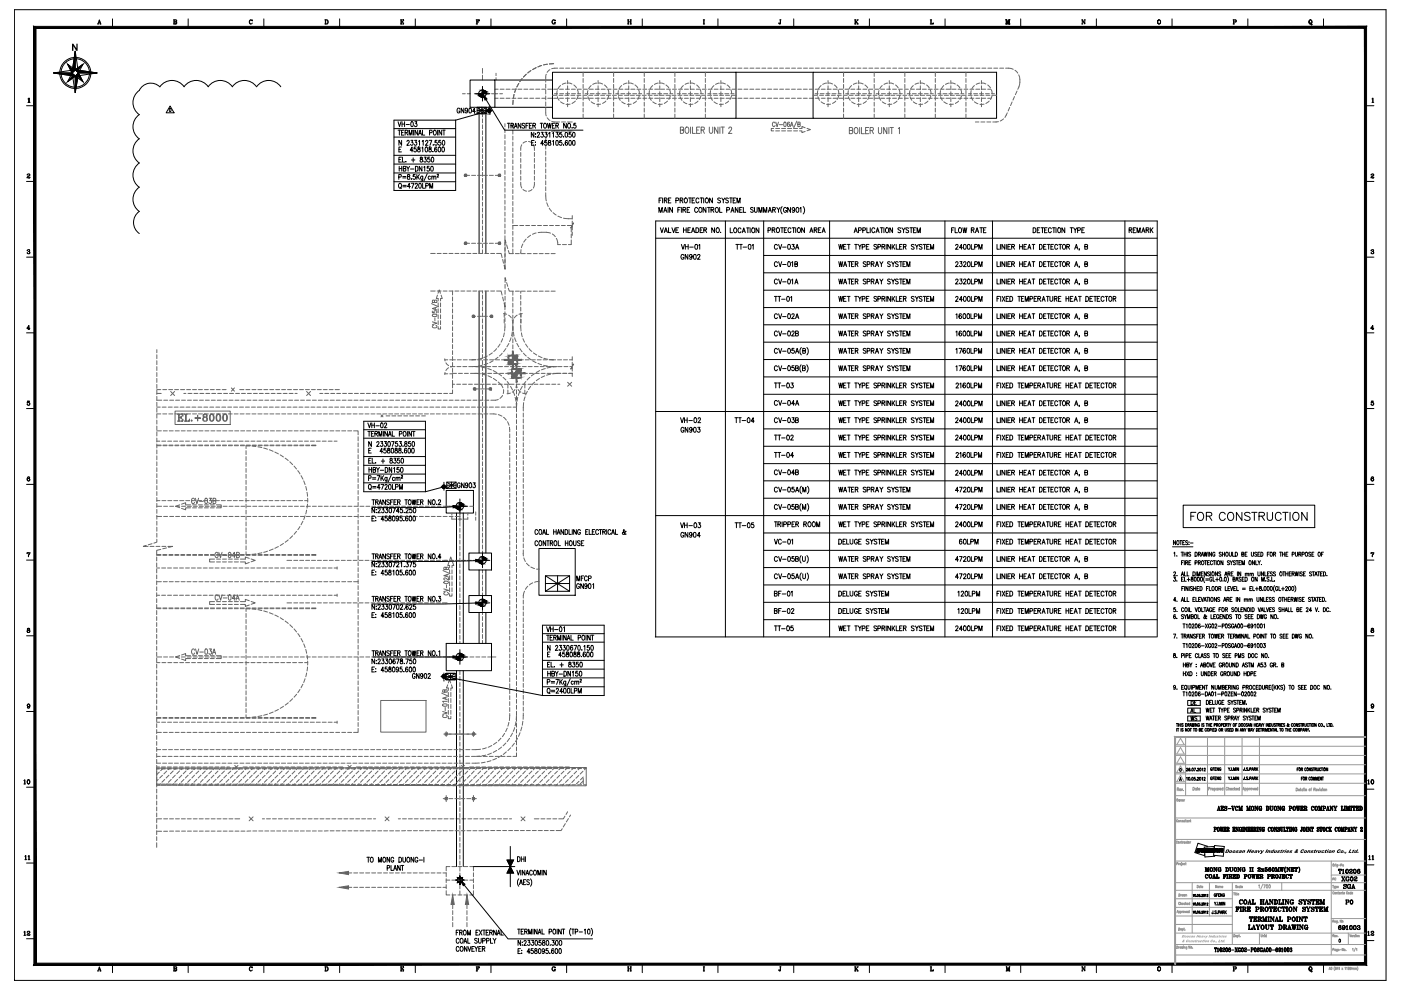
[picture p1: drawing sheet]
<svg xmlns="http://www.w3.org/2000/svg" width="420mm" height="297mm" viewBox="0 0 420 297" stroke-linecap="round" stroke-linejoin="round" font-family="sans-serif">
<!-- layer: BACK -->
<g fill="none" stroke="#666" stroke-width=".3">
<path d="M162.4 19.6l-1.1 .5M164.2 19.2l-1.2 .3M166 19.1l-1.2 .1M138.7 28.1h.8M140.1 28.1h.9M142.2 28.1h1.1M142.3 33.5v.7h1.2M142.3 32.2v.7M143.8 28.1h1.2M144.1 34.2h1.2M144.7 20.5v1.5M144.7 22.5v1.5"/>
<path d="M144.7 32.2v1.1M144.7 33.9v1.1M144.7 35.6v1.2M144.7 37.4v1.2M144.7 39.2v1.2M145.6 28.1h1.2M147.1 33.5v.7h-1.2M147.1 32.2v.7M147.4 28.1h1.9M148.4 29.4h1M148.4 26.7h1M148.8 22v.7"/>
<path d="M148.8 23.3v.7M149.9 28.1h.8M150 29.4h1.2M150 26.7h1.2M151.4 37.1v.9M151.4 38.6v1.2M151.8 29.4h1.2M151.8 26.7h1.2M153.5 29.4h1.2M153.5 26.7h1.2M153.8 37.1v1.3M153.8 39v1.2"/>
<path d="M153.9 30l-.1 1.3M154.2 28.3l-.2 1.1M154.8 26.6l-.5 1.1M155.3 29.4h1.2M155.3 26.7h1.2M155.6 25l-.6 1.1M156.6 23.6l-.7 .9M157.1 29.4h1.2M157.1 26.7h1.2M157.8 22.3l-.8 .8M158.9 29.4h1.2M158.9 26.7h1.2"/>
<path d="M159.2 21.2l-.9 .7M160.7 29.4h1.2M160.7 26.7h1.2M160.8 20.3l-1.1 .6M162.5 29.4h1.2M162.5 26.7h1.2M163.7 32.3l.1 2.4M163.7 25.2v1.2M163.7 27v1.2M163.7 28.8v1.2M163.7 30.6v1.1M163.8 22.3l-.1 2.3"/>
<path d="M164.1 35.3l.8 .8M164.3 29.4h1.1M164.3 26.7h1.1M164.9 39.7l-.8 .8M164.9 20.9l-.8 .8M165.4 36.4l2.4 .2M165.7 28.6h1.3M166 29.4h1.2M166 26.7h1.2M166.3 28.1h.9M167.1 27.2l-.1 1.2M167.1 29l.6 1.1"/>
<path d="M167.3 20.4l-1.9 .2M167.6 28.6h1.2M167.8 39.3l-2.4 .1M167.8 29.4h1.2M167.8 26.7h1.2M167.9 28.1h1.1M167.9 20.4h1.1M168.1 25.6l-.8 1M168.1 30.5l1.1 .6M168.4 39.3h1.2M168.4 36.6h1.2M169.4 28.6h1.2"/>
<path d="M169.6 29.4h1.2M169.6 26.7h1.2M169.6 28.1h1.2M169.6 20.4h1.2M169.8 24.9l-1.2 .4M170.2 39.3h1.4M170.2 36.6h1.4M170.2 24.2v.9M170.2 25.7v1.2M170.2 27.5v1.2M170.2 29.3v1.2M170.2 31.1v.9"/>
<path d="M170.3 24.9l1.2 .3M171 31.2l-1.2 .1M171.2 28.6h1.2M171.4 29.4h1.2M171.4 26.7h1.2M171.4 28.1h1.2M171.4 20.4h1.2M172.1 25.5l.8 .9M172.6 30.3l-1.1 .7M173 28.6h1.2M173.1 29.4h1.2M173.1 26.7h1.2"/>
<path d="M173.2 26.9l.2 1.2M173.2 28.1h.9M173.2 20.4h1.2M173.4 28.7l-.5 1.1M174.8 28.6h1.2M174.9 21.7v1.2M174.9 23.5v1.2M174.9 25.3v1.2M174.9 27.1v1.2M174.9 28.9v1.1M174.9 30.6v1.2M174.9 32.4v1.2"/>
<path d="M174.9 34.2v1.3M174.9 29.4h1.2M174.9 26.7h1.2M175 20.4h1.1M175.5 28.1h.9M176.3 27.2l-.1 1.2M176.3 29l.5 1.1M176.6 28.6h1.2M176.7 29.4h1.2M176.7 26.7h1.2M176.7 20.4h1.2M177 28.1h1.2"/>
<path d="M177.3 25.6l-.8 1M177.3 30.5l1.1 .6M178.4 28.6h1.1M178.5 29.4h1.2M178.5 26.7h1.2M178.5 20.4h1.2M178.8 28.1h1.2M178.9 24.9l-1.1 .4M179.4 24.2v.9M179.4 25.7v1.2M179.4 27.5v1.2M179.4 29.3v1.2"/>
<path d="M179.4 31.1v.9M179.5 24.9l1.2 .3M180.1 31.2l-1.2 .1M180.1 28.6h1.2M180.3 29.4h1.2M180.3 26.7h1.2M180.3 20.4h1.2M180.6 28.1h1.2M181.2 25.5l.9 .9M181.7 30.3l-1 .7M181.9 28.6h1.2M182.1 29.4h1.2"/>
<path d="M182.1 26.7h1.2M182.1 20.4h1.2M182.4 26.9l.2 1.2M182.4 28.1h.9M182.5 28.7l-.4 1.1M183.7 28.6h1.2M183.9 29.4h1.1M183.9 26.7h1.1M183.9 20.4h1.2M184 21.7v1.2M184 23.5v1.2M184 25.3v1.2"/>
<path d="M184 27.1v1.2M184 28.9v1.1M184 30.6v1.2M184 32.4v1.2M184 34.2v1.3M184.7 28.1h.9M185.5 27.2l-.1 1.2M185.5 29l.5 1.1M185.5 28.6h1.1M185.6 29.4h1.2M185.6 26.7h1.2M185.7 20.4h1.2"/>
<path d="M186.2 28.1h1.2M186.4 25.6l-.7 1M186.4 30.5l1.1 .6M187.3 28.6h1.2M187.4 29.4h1.2M187.4 26.7h1.2M187.5 20.4h1.1M188 28.1h1.1M188.1 24.9l-1.2 .4M188.6 24.2v.9M188.6 25.7v1.2M188.6 27.5v1.2"/>
<path d="M188.6 29.3v1.2M188.6 31.1v.9M188.7 24.9l1.2 .3M189.1 28.6h1.1M189.2 29.4h1.2M189.2 26.7h1.2M189.2 20.4h1.2M189.3 31.2l-1.2 .1M189.7 28.1h1.2M190.4 25.5l.9 .9M190.8 28.6h1.2M190.9 30.3l-1 .7"/>
<path d="M191 29.4h1.2M191 26.7h1.2M191 20.4h1.2M191.5 26.9l.3 1.2M191.5 28.1h.9M191.7 28.7l-.4 1.1M192.6 28.6h1.2M192.8 29.4h1.2M192.8 26.7h1.2M192.8 20.4h1.2M193.2 21.7v1.2M193.2 23.5v1.2"/>
<path d="M193.2 25.3v1.2M193.2 27.1v1.2M193.2 28.9v1.1M193.2 30.6v1.2M193.2 32.4v1.2M193.2 34.2v1.3M194 28.1h.9M194.4 28.6h1.2M194.6 29.4h1.1M194.6 26.7h1.1M194.6 20.4h1.2M194.8 27.2l-.2 1.2"/>
<path d="M194.8 29l.5 1.1M195.5 28.1h1.2M195.7 25.6l-.7 1M195.7 30.5l1.1 .6M196.2 28.6h1.2M196.3 29.4h1.2M196.3 26.7h1.2M196.4 20.4h1.2M197.3 28.1h1.2M197.4 24.9l-1.1 .4M197.9 24.2v.9M197.9 25.7v1.2"/>
<path d="M197.9 27.5v1.2M197.9 29.3v1.2M197.9 31.1v.9M198 28.6h1.1M198 24.9l1.2 .3M198.1 29.4h1.2M198.1 26.7h1.2M198.2 20.4h1.1M198.6 31.2l-1.2 .1M199.1 28.1h1.1M199.7 25.5l.9 .9M199.7 28.6h1.3"/>
<path d="M199.9 29.4h1.2M199.9 26.7h1.2M199.9 20.4h1.2M200.2 30.3l-1 .7M200.8 26.9l.3 1.2M200.8 28.1h1M201 28.7l-.4 1.1M201.5 28.6h1.2M201.7 29.4h1.2M201.7 26.7h1.2M201.7 20.4h1.2M202.4 21.7v1.2"/>
<path d="M202.4 23.5v1.2M202.4 25.3v1.2M202.4 27.1v1.2M202.4 28.9v1.1M202.4 30.6v1.2M202.4 32.4v1.2M202.4 34.2v1.3M203.1 28.1h.9M203.3 28.6h1.2M203.5 29.4h1.2M203.5 26.7h1.2M203.5 20.4h1.2"/>
<path d="M204 27.2l-.2 1.2M204 29l.5 1.1M204 39l.9-.1 .1-.6-1-.2v1.9l1-.2v-.6l-.3-.2M204.6 28.1h1.2M204.9 25.6l-.7 1M204.9 30.5l1.1 .6M205.1 28.6h1.2M205.3 29.4h1.2M205.3 26.7h1.2M205.3 20.4h1.2M205.7 38.2l.2-.1a1 1 0 0 1 .7 .9 1 1 0 0 1-.7 1 1.23 1.23 0 0 1-.2-1.8zM206.5 28.1h1.1"/>
<path d="M206.6 24.9l-1.2 .4M206.9 28.6h1.2M207.1 24.2v.9M207.1 25.7v1.2M207.1 27.5v1.2M207.1 29.3v1.2M207.1 31.1v.9M207.1 29.4h1.1M207.1 26.7h1.1M207.1 20.4h1.1M207.1 38.1v1.9M207.2 24.9l1.2 .3"/>
<path d="M207.7 38.1v1.9h.8M207.8 31.2l-1.2 .1M208.2 28.1h1.2M208.7 28.6h1.1M208.8 29.4h1.2M208.8 26.7h1.2M208.9 20.4h1.2M208.9 25.5l.8 .9M208.9 39h.6M209.3 30.3l-.9 .7M209.8 38.1h-.9v1.9h.9M210 26.9l.3 1.2"/>
<path d="M210 28.1h.9M210.2 28.7l-.5 1.1M210.3 39l.8-.1 .1-.6-.9-.2v1.9M210.4 28.6h1.2M210.6 29.4h1.2M210.6 26.7h1.2M210.7 20.4h1.1M210.8 39l.4 1M211.5 21.7v1.2M211.5 23.5v1.2M211.5 25.3v1.2M211.5 27.1v1.2"/>
<path d="M211.5 28.9v1.1M211.5 30.6v1.2M211.5 32.4v1.2M211.5 34.2v1.3M212.2 28.6h1.2M212.3 28.1h.9M212.4 29.4h1.2M212.4 26.7h1.2M212.4 20.4h1.2M212.7 38.1v1.3l.4 .6 .4-.1 .2-.5v-1.3M213.1 27.2l-.1 1.2M213.1 29l.6 1.1"/>
<path d="M213.8 28.1h1.2M214 28.6h1.2M214.1 25.6l-.7 1M214.1 30.5l1 .6M214.2 29.4h1.1M214.2 26.7h1.1M214.2 20.4h1.2M215.3 38.1v1.9l-1-1.9v1.9M215.6 28.1h1.2M215.7 24.9l-1.1 .4M215.8 28.6h1.2M215.9 38.1v1.9"/>
<path d="M215.9 29.4h1.3M215.9 26.7h1.3M216 20.4h1.2M216.2 24.2v.9M216.2 25.7v1.2M216.2 27.5v1.2M216.2 29.3v1.2M216.2 31.1v.9M216.2 38.1h1.1M216.4 24.9l1.2 .3M216.7 38.1v1.9M217 31.2l-1.3 .1"/>
<path d="M217.4 28.1h1.2M217.6 28.6h1.2M217.8 29.4h1.1M217.8 26.7h1.1M217.8 20.4h1.1M218.1 25.5l.8 .9M218.5 30.3l-.9 .7M218.6 38.6l.3-.5 .5 .2v.5l-.9 1.2h1M219.2 28.1h.9M219.2 26.9l.2 1.2M219.4 28.7l-.5 1.1M219.4 28.6h1.3"/>
<path d="M219.5 29.4h1.2M219.5 26.7h1.2M219.5 20.4h1.2M221.3 29.4h1.2M221.3 26.7h1.2M221.3 20.4h1.2M223.1 29.4h1.2M223.1 26.7h1.2M223.1 20.4h1.2M224.9 29.4h1.2M224.9 26.7h1.2M224.9 20.4h1.2"/>
<path d="M226.7 29.4h1.1M226.7 26.7h1.1M226.7 20.4h1.2M228.4 29.4h1.2M228.4 26.7h1.2M228.5 20.4h1.2M230.2 29.4h1.2M230.2 26.7h1.2M230.3 20.4h1.1M232 38.5h-.7v.7h.7M232 29.4h1.2M232 26.7h1.2"/>
<path d="M232 20.4h1.2M232.5 36.9a.42 .42 0 0 0-.6-.3 .42 .42 0 0 0-.3 .5v.4a.41 .41 0 0 0 .4 .5 .41 .41 0 0 0 .5-.4M232.6 39.2h1.2M232.6 38.5h1.2M232.7 36.6l.3 1.4 .5-1.4M233.7 37.4h1M233.8 29.4h1.2M233.8 26.7h1.2M233.8 20.4h1.2M234.4 39.2h1.2M234.4 38.5h1.2M235.2 36.6a.68 .68 0 0 1 .7 .6 .68 .68 0 0 1-.4 .8l-.4-.3z"/>
<path d="M235.6 29.4h1.2M235.6 26.7h1.2M235.6 20.4h1.2M236.2 39.2h1.2M236.2 38.5h1.2M236.8 36.8l-.2-.2a.65 .65 0 0 0-.5 .7 .65 .65 0 0 0 .5 .6 .38 .38 0 0 0 .1-.7 .38 .38 0 0 0-.6 .3M237 38l.4-1.4 .5 1.4M237.2 37.5h.5M237.4 29.4h1.1M237.4 26.7h1.1M237.4 20.4h1.2M238 39.2h1.2"/>
<path d="M238 38.5h1.2M239 36.3l-1 2.1M239.1 29.4h1.2M239.1 26.7h1.2M239.2 20.4h1.2M239.3 37.2h.6v-.6h-.6v1.4l.6-.2v-.4l-.2-.2M239.8 39.2h.7v.5l1-.3M240.9 29.4h1.2M240.9 26.7h1.2M241 20.4h1.1M241.5 38.3l-1-.4v.6h-.7M242 38.5l1 .3-1 .4"/>
<path d="M242.7 29.4h1.2M242.7 26.7h1.2M242.7 20.4h1.2M243.8 28.6h1.4M244.4 28.1h1M244.5 29.4h1.2M244.5 26.7h1.2M244.5 20.4h1.2M245.3 27.2l-.1 1.2M245.3 29l.5 1.1M245.8 28.6h1.2M246 28.1h1.1"/>
<path d="M246.3 25.6l-.8 1M246.3 30.5l1 .6M246.3 29.4h1.2M246.3 26.7h1.2M246.3 20.4h1.2M247.6 28.6h1.2M247.7 28.1h1.2M247.9 24.9l-1.2 .4M248.1 29.4h1.2M248.1 26.7h1.2M248.1 20.4h1.2M248.3 24.2v.9"/>
<path d="M248.3 25.7v1.2M248.3 27.5v1.2M248.3 29.3v1.2M248.3 31.1v.9M248.5 24.9l1.2 .3M249.1 31.2l-1.2 .1M249.3 28.6h1.2M249.5 28.1h1.2M249.9 29.4h1.1M249.9 26.7h1.1M249.9 20.4h1.2M250.2 25.5l.8 .9"/>
<path d="M250.7 30.3l-1 .7M251.1 28.6h1.2M251.3 26.9l.3 1.2M251.3 28.1h1M251.5 28.7l-.5 1.1M251.6 29.4h1.2M251.6 26.7h1.2M251.7 20.4h1.2M252.9 28.6h1.2M253 21.7v1.2M253 23.5v1.2M253 25.3v1.2"/>
<path d="M253 27.1v1.2M253 28.9v1.1M253 30.6v1.2M253 32.4v1.2M253 34.2v1.3M253.4 29.4h1.2M253.4 26.7h1.2M253.4 20.4h1.2M253.6 28.1h1M254.4 27.2l-.1 1.2M254.4 29l.6 1.1M254.7 28.6h1.2"/>
<path d="M254.7 39.1l.9-.1 .1-.6-1-.2v1.9l1-.2v-.5l-.3-.3M255.1 28.1h1.2M255.2 29.4h1.2M255.2 26.7h1.2M255.2 20.4h1.2M255.4 25.6l-.8 1M255.4 30.5l1.1 .6M256.3 38.5l.3-.3a.96 .96 0 0 1 .7 .9 .96 .96 0 0 1-.7 1l-.4-.7zM256.5 28.6h1.2M256.9 28.1h1.2M257 29.4h1.1M257 26.7h1.1"/>
<path d="M257 20.4h1.2M257 24.9l-1.1 .4M257.5 24.2v.9M257.5 25.7v1.2M257.5 27.5v1.2M257.5 29.3v1.2M257.5 31.1v.9M257.7 24.9l1.2 .3M257.8 38.2v1.9M258.3 31.2l-1.3 .1M258.3 28.6h1.2M258.4 38.2v1.9h.8"/>
<path d="M258.7 28.1h1.2M258.8 29.4h1.2M258.8 26.7h1.2M258.8 20.4h1.2M259.4 25.5l.8 .9M259.6 39.1h.6M259.8 30.3l-.9 .7M260.1 28.6h1.1M260.5 26.9l.2 1.2M260.5 28.1h.9M260.5 38.2h-.9v1.9h.9M260.6 29.4h1.1"/>
<path d="M260.6 26.7h1.1M260.6 20.4h1.1M260.7 28.7l-.5 1.1M260.9 39.1l.9-.1 .1-.6-1-.2v1.9M261.5 39.1l.5 1M261.8 28.6h1.2M262.2 21.7v1.2M262.2 23.5v1.2M262.2 25.3v1.2M262.2 27.1v1.2M262.2 28.9v1.1M262.2 30.6v1.2"/>
<path d="M262.2 32.4v1.2M262.2 34.2v1.3M262.3 29.4h1.2M262.3 26.7h1.2M262.3 20.4h1.2M262.8 28.1h.9M263.4 38.2l.1 1.6 .4 .3 .5-.3v-1.6M263.6 27.2l-.1 1.2M263.6 29l.6 1.1M263.6 28.6h1.2M264.1 29.4h1.2M264.1 26.7h1.2"/>
<path d="M264.2 20.4h1.1M264.3 28.1h1.2M264.6 25.6l-.8 1M264.6 30.5l1 .6M265.4 28.6h1.2M265.9 29.4h1.2M265.9 26.7h1.2M265.9 20.4h1.2M266 38.2v1.9l-1-1.9v1.9M266.1 28.1h1.2M266.2 24.9l-1.1 .4M266.6 38.2v1.9"/>
<path d="M266.7 24.2v.9M266.7 25.7v1.2M266.7 27.5v1.2M266.7 29.3v1.2M266.7 31.1v.9M266.8 24.9l1.2 .3M266.9 38.2h1M267.2 28.6h1.2M267.4 38.2v1.9M267.5 31.2l-1.3 .1M267.7 29.4h1.2M267.7 26.7h1.2"/>
<path d="M267.7 20.4h1.2M267.9 28.1h1.2M268.6 25.5l.8 .9M268.9 28.6h1.3M269 30.3l-1 .7M269.4 38.6l.3-.4v1.9M269.5 29.4h1.1M269.5 26.7h1.1M269.5 20.4h1.2M269.7 26.9l.2 1.2M269.7 28.1h.9M269.8 28.7l-.4 1.1"/>
<path d="M270.8 28.6h1.1M271.2 29.4h1.2M271.2 26.7h1.2M271.3 20.4h1.2M271.4 21.7v1.2M271.4 23.5v1.2M271.4 25.3v1.2M271.4 27.1v1.2M271.4 28.9v1.1M271.4 30.6v1.2M271.4 32.4v1.2M271.4 34.2v1.3"/>
<path d="M272.1 28.1h.9M272.5 28.6h1.2M272.9 27.2l-.1 1.2M272.9 29l.6 1.1M273.1 29.4h1.1M273.1 26.7h1.1M273.1 20.4h1.1M273.6 28.1h1.2M273.9 25.6l-.8 1M273.9 30.5l1.1 .6M274.3 28.6h1.2M274.8 29.4h1.2"/>
<path d="M274.8 26.7h1.2M274.8 20.4h1.2M275.4 28.1h1.2M275.5 24.9l-1.1 .4M276 24.2v.9M276 25.7v1.2M276 27.5v1.2M276 29.3v1.2M276 31.1v.9M276.1 28.6h1.2M276.1 24.9l1.2 .3M276.6 29.4h1.2"/>
<path d="M276.6 26.7h1.2M276.6 20.4h1.2M276.7 31.2l-1.2 .1M277.2 28.1h1.2M277.9 25.5l.8 .9M277.9 28.6h1.2M278.3 30.3l-1 .7M278.4 29.4h1.2M278.4 26.7h1.2M278.4 20.4h1.2M279 26.9l.2 1.2M279 28.1h.9"/>
<path d="M279.1 28.7l-.4 1.1M279.7 28.6h1.1M280.2 29.4h1.1M280.2 26.7h1.1M280.2 20.4h1.2M280.5 21.7v1.2M280.5 23.5v1.2M280.5 25.3v1.2M280.5 27.1v1.2M280.5 28.9v1.1M280.5 30.6v1.2M280.5 32.4v1.2"/>
<path d="M280.5 34.2v1.3M281.3 28.1h.9M281.4 28.6h1.2M281.9 29.4h1.2M281.9 26.7h1.2M282 20.4h1.2M282.1 27.2l-.1 1.2M282.1 29l.5 1.1M282.8 28.1h1.2M283 25.6l-.7 1M283 30.5l1.1 .6M283.2 28.6h1.2"/>
<path d="M283.7 29.4h1.2M283.7 26.7h1.2M283.8 20.4h1.1M284.6 28.1h1.2M284.7 24.9l-1.2 .4M285 28.6h1.2M285.2 24.2v.9M285.2 25.7v1.2M285.2 27.5v1.2M285.2 29.3v1.2M285.2 31.1v.9M285.3 24.9l1.2 .3"/>
<path d="M285.5 29.4h1.2M285.5 26.7h1.2M285.5 20.4h1.2M285.9 31.2l-1.2 .1M286.3 28.1h1.2M286.8 28.6h1.2M287 25.5l.9 .9M287.3 29.4h1.2M287.3 26.7h1.2M287.3 20.4h1.2M287.5 30.3l-1 .7M288.1 28.1h1"/>
<path d="M288.2 26.9l.2 1.2M288.3 28.7l-.4 1.1M288.6 28.6h1.2M289.1 29.4h1.2M289.1 26.7h1.2M289.1 20.4h1.2M289.7 21.7v1.2M289.7 23.5v1.2M289.7 25.3v1.2M289.7 27.1v1.2M289.7 28.9v1.1M289.7 30.6v1.2"/>
<path d="M289.7 32.4v1.2M289.7 34.2v1.3M290.4 28.6h1.1M290.4 28.1h1M290.9 29.4h1.2M290.9 26.7h1.2M290.9 20.4h1.2M291.3 27.2l-.2 1.2M291.3 29l.5 1.1M292 28.1h1.2M292.1 28.6h1.2M292.2 25.6l-.7 1"/>
<path d="M292.2 30.5l1.1 .6M292.5 36.6h1.1M292.7 29.4h1.1M292.7 26.7h1.1M292.7 20.4h1.2M293.8 28.1h1.1M293.9 24.9l-1.2 .4M293.9 28.6h1.2M294.2 36.6h1.2M294.3 24.2v.9M294.3 25.7v1.2M294.3 27.5v1.2"/>
<path d="M294.3 29.3v1.2M294.3 31.1v.9M294.4 29.4h1.2M294.4 26.7h1.2M294.5 24.9l1.2 .3M294.5 20.4h1.2M295.1 31.2l-1.2 .1M295.5 28.1h1.2M295.7 28.6h1.2M296 36.6h1.1M296.2 25.5l.9 .9M296.2 29.4h.9"/>
<path d="M296.2 26.7h.9M296.2 20.4h1.2M296.7 30.3l-1 .7M297.3 26.9l.3 1.2M297.3 28.1h.9M297.5 28.7l-.4 1.1M297.5 28.6h1.4M297.7 36.6h1M298 20.4h1.2M299.4 36.5l-.7 .1M299.8 20.4h1.2M300.9 35.6l-.9 .7"/>
<path d="M301.6 20.4l1.6 .1 .7 .3M302.1 33.8l-.7 1.4M302.8 32.2l-.5 1.1M303.5 30.6l-.4 1.1M304.2 28.9l-.4 1.1M304.4 21.1l.8 .8M305 27.3l-.5 1.1M305.5 22.4l.4 1.4a4.8 4.8 0 0 1-.7 3M139.2 52.6h1.6M139.3 52.2h.7v.7h-.7zM139.4 52.4h.3v.3h-.3zM139.6 52.1v.8"/>
<path d="M141.4 52.6h1.2M143.2 52.6h1.2M144.7 41v1.1M144.7 42.8v1.2M144.7 44.6v1.1M144.7 46.3v1.2M144.7 48.1v1.2M144.7 49.9v1.2M144.7 51.7v1.2M144.7 53.5v1.1M144.7 55.2v1.3M144.7 57.1v1.1"/>
<path d="M144.7 58.8v1.2M145 52.6h1.2M146.8 52.6h1.2M148.5 52.6h1.7M149.4 52.2h.7v.7h-.7zM149.6 52.4h.3v.3h-.3zM149.8 52.1v.8M151.4 40.4v1.2M151.4 42.1v1.2M151.4 43.9v1.2M151.4 45.7v1.2M151.4 47.5v1.2"/>
<path d="M151.4 49.3v1.2M151.4 51.1v1.2M151.4 52.9v1.1M151.4 54.6v1.2M151.4 56.4v1.2M151.4 58.2v1.2M153.8 40.8v1.2M153.8 42.6v1.2M153.8 44.4v1.1M153.8 46.1v1.2M153.8 47.9v1.2M153.8 49.7v1.2"/>
<path d="M153.8 51.5v1.2M153.8 53.3v1.2M153.8 55.1v1.1M153.8 56.8v1.2M153.8 58.6v1.2M156.2 54.6l.3 1.8M156.2 45.7v1.2M156.2 47.5v1.2M156.2 49.3v1.1M156.2 51v1.2M156.2 52.8v1.2M156.5 43.4l-.3 1.7"/>
<path d="M156.8 56.8l1.1 .5M157.9 42.4l-1.1 .5M158.5 42.4l1.1 .5M159.6 56.8l-1.1 .5M159.9 43.4l.3 .5 .1 1.2M160.3 54.6l-.4 1.8M160.3 45.7v1.2M160.3 47.5v1.2M160.3 49.3v1.1M160.3 51v1.2M160.3 52.8v1.2M163.7 57.8l.1 2.4"/>
<path d="M163.7 43.5v1.2M163.7 45.3v1.2M163.7 47.1v1.2M163.7 48.9v1.2M163.7 50.7v1.1M163.7 52.4v1.2M163.7 54.2v1.2M163.7 56v1.2M163.8 41l-.1 1.9M129.2 76h1.3M131.1 76h1.2M132.9 76h1.2"/>
<path d="M134.7 76h1.1M136.4 76h1.2M138.2 76h1.2M139.2 72.9h1.6M139.3 72.6h.7v.7h-.7zM139.4 72.8h.3v.3h-.3zM139.6 72.5v.8M140 76h1.2M141.4 72.9h1.2M141.8 76h1.2M143.2 72.9h1.2M143.6 76h1.2"/>
<path d="M144.7 60.6v1.2M144.7 62.4v1.2M144.7 64.2v1.1M144.7 65.9v1.2M144.7 67.7v1.2M144.7 69.5v1.2M144.7 71.3v1.2M144.7 73.1v1.2M144.7 74.9v1.1M145 72.9h1.2M145.4 76h1.2M146.8 72.9h1.2"/>
<path d="M147.2 76h1.1M148.5 72.9h1.7M148.9 76h1.4l.3 1.2M149.4 72.6h.7v.7h-.7zM149.6 72.8h.3v.3h-.3zM149.8 72.5v.8M150.7 77.8l.3 1.1M151.4 60v1.2M151.4 61.8v1.2M151.4 63.6v1.2M151.4 65.3v1.2M151.4 67.1v1.2"/>
<path d="M151.4 68.9v1.2M151.4 70.7v1.2M151.4 72.5v1.2M151.4 79.6v.9M151.5 79.3v1.4l-.3-1.2M151.5 73.9l-.1 1.6M151.5 75.7l-.1 1.5M151.5 77.5l-.1 1.5M151.8 72.8l-.3-.9v1.4M151.9 73.4l.4 1.1M152.4 75.1l.3 .9h1.3M153.8 67.6h1.5"/>
<path d="M153.8 60.4v1.2M153.8 62.2v1.2M153.8 64v1.2M153.8 65.8v1.2M153.8 67.5v1.2M153.8 69.3v1.2M153.8 71.1v1.2M153.8 72.9v1.2M153.8 74.7v1.3M154.6 76h1.1M155.9 67.6h1.2M156.3 74.8l-.1 1.2"/>
<path d="M156.3 76h1.2M156.8 73.1l-.4 1.1M157.6 67.6h1.2M157.8 71.7l-.7 .9M158.1 76h1.2M159.1 70.5l-.9 .7M159.4 67.6h1.2M159.9 76h1.2M160.8 69.8l-1.1 .4M161.2 67.6h1.2M161.4 69.7l2.5-.1 1.2 .3M161.7 76h1.2"/>
<path d="M163 67.6h1.2M163.5 76h1.2M164 60.8l.4 1.1M164.7 62.4l.7 1M164.8 67.6h1.2M165.3 76h1.2M165.7 70.1l.8 .8M165.9 63.7l.9 .8M166.6 67.6h1.2M166.8 71.4l.5 1.2v.7h.8M167.3 64.8l1.1 .4M168.4 67.6h1.1"/>
<path d="M168.7 73.3h1.2M169 65.4l2.6 .2M170.1 67.6h1.5M171.3 71.9v1.4h-.8M171.3 68.2v1.3M171.3 70.1v1.2M171.6 66.3v1l.4-.5-.8 1.6 .4-.5v1M171.6 64.6v1M171.6 69.5v1.1M129.2 87.2h1.3M129.4 91l2.1 .9M129.7 96.5l1.3 .4-1.3 .4"/>
<path d="M129.7 93.2v.6h.6a.4 .4 0 0 1 0-.6 .4 .4 0 0 1 .6 .1 .4 .4 0 0 1-.1 .5M129.7 94.3h1.3a.68 .68 0 0 1-.5 .7 .68 .68 0 0 1-.8-.4zM130 97.5a.39 .39 0 0 0-.3 .5 .39 .39 0 0 0 .5 .3h.3a.4 .4 0 0 0 .5-.3 .4 .4 0 0 0-.3-.5M130.3 90.2l.3-.3 .4 .3v.5h-1.3v-.7h.6v.7M130.4 95.3v.9M130.6 92.2v.5M131 92.1l-1.3 .4 1.3 .4M131.1 87.2h1.2M131.2 88.5l-.3 1h.5v.7M131.4 87.9l.3-1 .4 1M131.4 97.9v.7h.7v-.7M131.4 90.8v1.2"/>
<path d="M131.4 92.6v1.2M131.4 94.3v1.2M131.4 96.1v1.2M132.1 90.8v1.2M132.1 92.6v1.2M132.1 94.3v1.2M132.1 96.1v1.2M132.3 88.5l.3 1h-.5v.7M132.9 87.2h1.2M134.7 87.2h1.1M135.7 87.2v1.2M135.7 89v1.2"/>
<path d="M135.7 90.8v1.2M135.7 92.6v1.2M135.7 94.4v1.2M135.7 96.2v1.2M135.7 97.9v1.2M135.7 99.7v1.2M136.4 87.2h1.2M138.2 87.2h1.2M140 87.2h1.2M141.6 94.8h1M141.6 94.5h.7v.7h-.7zM141.8 87.2h1.2"/>
<path d="M141.9 94.7h.2v.2h-.2zM142 94.4v.8M143.2 94.8h1.2M143.6 87.2h1.2M144.7 87.2v.7M144.7 88.5v1.1M144.7 90.2v1.2M144.7 92v1.2M144.7 93.8v1.2M144.7 95.6v1.2M144.7 97.4v1.2M144.7 99.2v1.2"/>
<path d="M145 94.8h1.2M145.4 87.2h1.2M146.8 94.8h1M147.1 94.5h.6v.7h-.6zM147.2 87.2h1.1M147.3 94.7h.2v.2h-.2zM147.4 94.4v.8M148.9 87.2h1.4l.3 1.3M150.7 89.1l.3 1.1M151 94l1 .2M151.2 94v1.1M151.2 95.7v1.1"/>
<path d="M151.3 99.8l-.3 1.2M151.4 98l-.1 1.2M151.4 91.8v1.1M151.4 93.5v1.1M151.4 95.2v1.2M151.4 97v1.1M151.5 90.6v1.4l-.3-1.2M151.5 85.2v1.2M151.5 87v1.2M151.5 88.8v1.2M151.8 84.1l-.3-.9v1.5M151.9 84.7l.4 1.1"/>
<path d="M152.4 86.4l.3 .9h1.3M152.5 94.5l.8 .8M153.6 99.5l-.2 1.2M153.6 95.8l.2 1 .2-1M153.7 99l.1-1.4 .1 1.4M153.8 87.3v1.2M153.8 89.1v1.2M153.8 90.9v1.2M153.8 92.7v1.1M153.8 94.4v1.2M153.8 96.2v1.2M153.8 98v1.2"/>
<path d="M153.8 99.8v1.2M154 99.5l.2 1.2M154.6 87.3h1.1M155.1 94.5l-.8 .8M156.2 97.4l.1 1.8M156.2 87.3v.6M156.2 88.5v1.2M156.2 90.3v1.2M156.2 92.1v1.1M156.2 93.8v1.2M156.2 95.6v1.2M156.3 94v1.1"/>
<path d="M156.3 95.7v1.1M156.3 87.3h1.2M156.4 99.8l.2 1.2M156.6 94l-1 .2M158.1 87.3h1.2M159.9 87.3h1.2M161.7 87.3h1.2M163.5 87.3h1.2M165.3 87.3h1.2M47 117.9h1.3M47 120h1.5M47 116.8h1.2"/>
<path d="M47 104.8v.9M47 106.3v1.2M47 108.1v1.2M47 109.9v1.2M47 111.7v1.1M47 113.4v1.2M47 115.2v1.2M47 117v1.2M47 118.8v1.2M48.8 116.8h1.2M49.1 120h1.2M50.6 116.8h1.2"/>
<path d="M50.9 120h1.2M51.2 117.3l1.2 1.3M52.4 117.3l-1.2 1.3M52.4 116.8h1.2M52.7 120h1.1M54.1 116.8h1.3M54.4 120h1.2M55.1 117.9h.7M56 116.8h1.2M56.2 120h1.2M56.4 117.9h1.2M57.7 116.8h1.2"/>
<path d="M58 120h1.2M58.2 117.9h1.2M59.5 116.8h1.2M59.8 120h1.2M59.9 117.9h1.2M61.3 116.8h1.2M61.6 120h1.2M61.7 117.9h1.2M63.1 116.8h1.2M63.4 120h1.2M63.5 117.9h1.2M64.9 116.8h1.1"/>
<path d="M65.2 120h1.1M65.3 117.9h1.2M66.6 116.8h1.2M66.9 120h1.2M67.1 117.9h1.1M68.7 120h1.2M68.8 117.9h1.3M69.4 116.3l.9 .9M70.3 116.3l-.9 .9M70.5 120h1.2M70.7 117.9h1.1M71.9 116.8h1.3"/>
<path d="M72.3 120h1.2M72.4 117.9h1.2M73.7 116.8h1.2M74.1 120h1.2M74.2 117.9h1.2M75.6 116.8h1.2M75.9 120h1.1M76 117.9h1.2M77.3 116.8h1.2M77.6 120h1.2M77.8 117.9h1.2M79.1 116.8h1.2"/>
<path d="M79.4 120h1.2M79.5 117.9h1.2M80.9 116.8h1.2M81.2 120h1.2M81.3 117.9h1.2M82.7 116.8h1.2M83 120h1.2M83.1 117.9h1.2M84.5 116.8h1.1M84.8 120h1.1M84.9 117.9h1.2M86.2 116.8h1.2"/>
<path d="M86.6 120h1.2M86.7 117.9h1.2M88 116.8h1.2M88.3 120h1.2M88.5 117.9h.6M89.8 116.8h1.2M90.1 120h1.2M91.6 116.8h1.2M91.9 120h1.2M91.9 117.3l1.2 1.3M93.1 117.3l-1.2 1.3M93.4 116.8h1.2"/>
<path d="M93.7 120h1.2M95.2 116.8h1.2M95.5 120h1.1M95.9 117.9h.9M96.9 116.8h1.2M97.2 120h1.2M97.4 117.9h1.2M98.7 116.8h1.2M99 120h1.2M99.2 117.9h1.2M100.5 116.8h1.3M100.8 120h1.2"/>
<path d="M101 117.9h1.2M102.6 120h1.2M102.7 117.9h1.2M104.4 120h1.2M104.5 117.9h1.2M106.2 120h1.2M106.3 117.9h1.2M108 120h1.1M108.1 117.9h1.2M109.7 120h1.2M109.9 117.9h1.2M111.5 120h1.2"/>
<path d="M111.7 117.9h1.2M113.3 120h1.2M113.5 117.9h1.1M115.1 120h1.2M115.2 117.9h1.2M116.9 120h1.2M117 117.9h1.2M118.7 120h1.1M118.8 117.9h1.2M120.4 120h1.2M120.6 117.9h1.2M122.2 120h1.2"/>
<path d="M122.3 117.9h1.2M124 120h1.2M124.1 117.9h1.2M125.8 120h1.2M125.9 117.9h1.2M127.6 120h1.2M127.7 117.9h1.2M129.4 120h1.2M129.5 117.9h1.2M131.1 120h1.2M131.3 117.9h1.2M132.9 120h1.2"/>
<path d="M133.1 117.9h1.1M133.4 107.6l.1 .6M133.4 107.9h.9M133.4 112h.9M133.5 111.6l-.1 .7M133.7 108.7l.8 .9M134.5 110.2l-.8 .9M134.7 120h1.2M134.9 107.9h1.7M134.9 112h.8M135.1 109.8l.6 .1M135.7 109.9l-.6 .1"/>
<path d="M135.7 116.9v1h-.9M135.7 101.5v1.2M135.7 103.3v1.2M135.7 105.1v1.2M135.7 106.9v1.2M135.7 108.7v1.1M135.7 110.4v1.2M135.7 112.2v1.2M135.7 114v1.2M135.7 111.9h1.2M135.7 109.9h.7M136.4 115.2h-.7v1.1"/>
<path d="M136.5 120h1.2M136.9 115.2h1.2M137 109.9h1.2M137.2 107.9h1.1M137.5 111.9h1.2M138.3 120h1.1M138.7 115.2h1.2M138.8 109.9h1.2M138.9 107.9h1.2M139.3 111.9h1.2M140 120h1.2M140.5 115.2h1.2"/>
<path d="M140.6 109.9h1.2M140.7 107.9h2M141.1 111.9h2.8M141.9 120h1.1M141.9 116.6h1.6M142 116.2h.7v.7h-.7zM142.2 116.4h.3v.3h-.3zM142.3 115.2h1.2M142.3 116.1v.9M142.4 109.9h1.2M142.7 111.9l1.4 .1M142.7 109.9l1.2 .1"/>
<path d="M142.7 107.8l-1.1 .1M142.8 109.8l-1.2 .1M143.3 107.9h1.1M143.6 120h1.2M144.1 115.2h1.1M144.1 116.6h1.2M144.1 109.9h1.2M144.5 107.4l-1.2 .3M144.5 111.9h1.2M144.5 110.1l1.2 .2M144.6 109.5l-1.2 .2M144.7 112.2l1.1 .3"/>
<path d="M144.7 101v1.1M144.7 102.7v1.2M144.7 104.5v1.2M144.7 106.3v1.2M144.7 108.1v1.1M144.7 109.8v1.3M144.7 111.7v1.1M144.7 113.4v1.2M144.7 115.2v1.2M144.7 117v1.2M144.7 118.8v1.2M145 107.9h1.3"/>
<path d="M145.4 120h1.2M145.9 116.6h1.6M145.9 115.2h1.2M145.9 109.9h1.3M146.1 106.7l-1 .5M146.3 110.5l1.1 .4M146.3 111.9h1.1M146.3 108.9l-1.1 .4M146.3 112.6l1.1 .5M146.7 116.2h.7v.7h-.7zM146.9 107.9h1.1M146.9 116.4h.3v.3h-.3z"/>
<path d="M147.1 116.1v.9M147.7 105.8l-1 .6M147.7 115.2h1.1M147.7 109.9h1.2M147.9 108.1l-1 .6M147.9 111.1l1.1 .6M148 113.4l.9 .7M148 111.9h1.2M148.6 107.9h1.2M148.9 104.5l-.8 .9M149.4 107.1l-1 .7M149.4 114.5l1 1 .4 .7"/>
<path d="M149.4 119.7l-.8 .3h-1.4M149.4 115.2h1.2M149.5 112l.9 .7M149.5 109.9h1.2M149.8 111.9h1.2M150 103.1l-.7 1M150.4 107.9h1.2M150.6 105.9l-.8 .8M150.7 118.5l-.8 .9M150.7 101.5l-.4 1.1M150.9 113.1l.8 .8M151 116.8l-.1 1.2"/>
<path d="M151.2 115.2h1.2M151.3 109.9h1.2M151.6 111.9h1.2M151.7 104.5l-.7 .9M152.1 114.4l.7 .9M152.2 107.9h1.2M152.3 115.2v1.1M152.3 116.9v1.1M152.4 106.6h.3M152.6 102.9l-.6 1.1M153 115.2h1.2M153.1 117.8l-1 .2"/>
<path d="M153.1 109.9h1.2M153.1 115.8l.6 1.1M153.2 101.2l-.4 1.2M153.4 111.9h1.2M153.5 110.6h.2M153.7 110.4h.2M153.8 101.6v1.2M153.8 103.4v1.1M153.8 105.1v1.2M153.8 106.9v1.2M153.8 108.7v1.2M153.9 117.4l.4 1.1"/>
<path d="M154 107.9h1.2M154.3 101.2l.5 1.2M154.4 116.7l-.8 .8M154.5 119.1l.2 1.2M154.7 116.2l.2-1 .2 1M154.8 114.5h.2M154.8 115.2h1.2M154.9 109.9h1.1M154.9 109.9v1M154.9 111.5v1.2M154.9 113.3v1.2M154.9 115.1v1.2"/>
<path d="M154.9 116.9v1.2M154.9 118.7v1.2M155 102.9l.6 1.1M155 109.2h.2M155.2 111.9h1.2M155.3 119.1l-.2 1.2M155.4 116.7l.8 .8M155.7 107.9h1.2M155.9 104.5l.7 .9M155.9 117.4l-.5 1.1M156 113.2h.3M156.4 107.7v.3"/>
<path d="M156.5 115.2h1.2M156.6 115.8l-.5 1.1M156.6 109.9h1.2M156.7 117.8l1 .2M156.8 101.5l.5 1.1M157 105.9l.8 .8M157 111.9h1.2M157.4 115.2v1.1M157.4 116.9v1.1M157.5 118.9l-.4 1.2M157.5 111.8v.2M157.5 107.9h1.2"/>
<path d="M157.6 103.1l.7 1M157.7 114.4l-.7 .9M158.2 117.3l-.6 1.1M158.3 107.1l.9 .7M158.3 115.2h1.3M158.4 109.9h1.2M158.7 104.5l.8 .9M158.8 111.9h1.1M158.9 113.1l-.8 .8M159.1 115.8l-.6 1M159.3 107.9h1.2M159.7 108.1l1.1 .6"/>
<path d="M160 105.8l1 .6M160.1 115.2h1.2M160.2 109.9h1.2M160.3 112l-1 .7M160.4 114.5l-.9 .9M160.5 111.9h1.2M161.1 107.9h1.2M161.3 108.9l1.1 .4M161.5 106.7l1.1 .5M161.8 113.4l-1 .7M161.8 111.1l-1 .6M161.9 115.2h1.2"/>
<path d="M162 109.9h1.2M162.3 111.9h1.2M162.9 107.9h1.2M163 109.5l1.2 .2M163.1 107.4l1.2 .3M163.4 112.7l-1.1 .4M163.5 110.5l-1.1 .4M163.7 115.2h1.2M163.8 109.9h1.2M164.1 111.9h1.2M164.7 107.9h1.9M164.8 109.8l1.2 .1"/>
<path d="M164.8 107.8l1.2 .1M165.1 112.2l-1.2 .3M165.3 110.1l-1.2 .2M165.5 115.2h1.2M165.6 109.9h1.2M165.9 111.9h2.3M167.1 111.9l-1.4 .1M167.1 109.9l-1.2 .1M167.2 107.9h1.2M167.3 115.2h.6M167.3 109.9h1.2M168.8 111.9h1.2"/>
<path d="M169 107.9h1.2M169.1 109.9h1.2M170.2 114.6l1.3 1.2M170.6 111.9h1M170.8 107.9h.8M170.9 109.9h.7M171.5 114.6l-1.3 1.2M171.6 108.6v1l.4-.5-.8 1.5 .4-.4v1M171.6 106.9v1.1M171.6 111.8v1M47 129.1h1.4M47 132.2h.9"/>
<path d="M47 133.6h1.3M47 133.4h1.3M47 122h1M47 124.1h1.2M47 120.6v1.2M47 122.4v1.2M47 124.1v1.2M47 125.9v1.2M47 127.7v1.2M47 129.5v1.2M47 131.3v1.2M47 133.1v1.2"/>
<path d="M47 134.9v1.1M47 136.6v1.2M47 138.4v1.2M48.5 132.2h1.2M48.6 122h1.2M48.8 124.1h1.2M48.9 133.6h1.2M48.9 133.4h1.2M49 129.1h1.2M50.3 132.2h1.2M50.5 122h1.1M50.6 124.1h1.2"/>
<path d="M50.7 133.6h1.2M50.7 133.4h1.2M50.8 129.1h1.1M52.1 132.2h1.2M52.2 122h1.2M52.4 124.1h1.2M52.5 133.6h1.1M52.5 133.4h1.1M52.5 123.2h16.5v4h-16.5zM52.5 129.1h1.3M53.3 124.1h1.5v.6l-.1-.6M53.3 126.2h1.5v-.6l-.1 .6"/>
<path d="M53.3 124.1l.3 .1M53.4 124.1l.2 .3M53.6 124.1v2.1M53.6 126.1l-.3 .1M53.6 126.1l-.2 .1M53.6 124.2v1.9M53.7 124.1v2.1M53.7 125.1h.7M53.7 126.1l.1 .1M53.7 126.1l.2 .1M53.8 132.2h1.2M53.8 124.1l-.1 .3"/>
<path d="M53.9 124.1l-.2 .1M54 122h1.2M54.2 124.1h1.2M54.2 133.6h1.2M54.2 133.4h1.2M54.4 124.7v.8zM54.4 125l-.3 .1 .3 .2M54.4 125l-.5 .1 .5 .2M54.4 129.1h1.1M54.4 124.1l.4 .1M54.5 124.1l.3 .3M54.7 124.1l.1 .3"/>
<path d="M54.8 126.1l-.4 .1M54.8 126.1l-.3 .1M54.8 125.9l-.1 .3M55.3 126.2h1.5v-.6l-.1 .6M55.3 124.1h.8M55.4 124.1l.2 .1M55.5 124.1l.1 .3M55.6 132.2h1.2M55.6 124.1v2.1M55.6 126.1l-.2 .1M55.6 126.1l-.1 .1M55.7 124.2v1.9"/>
<path d="M55.8 122h1.2M55.8 124.1v2.1M55.8 126.1l.1 .1M55.8 126.1l.2 .1M55.9 124.1l-.1 .3M56 124.1h1.2M56 133.6h1.2M56 133.4h1.2M56 124.1l-.2 .1M56.1 129.1h1.2M56.8 126.1l-.5 .1M56.8 126.1l-.3 .1"/>
<path d="M56.8 125.9l-.2 .3M57.4 125.9l.1 .3-.2-.1zM57.4 126.1h.1zM57.4 132.2h1.2M57.6 122h1.2M57.7 124.1h1.2M57.8 133.6h1.2M57.8 133.4h1.2M57.9 129.1h1.2M58.4 125.3h1.7zM59.2 124.4l.1 1.7zM59.2 132.2h1.2"/>
<path d="M59.4 122h1.1M59.5 124.1h1.2M59.6 133.6h1.2M59.6 133.4h1.2M59.7 129.1h1.2M61 124.2a.8 .8 0 0 1 1.1 .2v.3a.8 .8 0 0 1-1.1 .3zM61 125.3v.8M61 132.2h1.2M61.1 124.2v.8M61.1 122h1.2M61.3 124.1l-.2 .3 .2 .6M61.3 125a.71 .71 0 0 0 0 1.2"/>
<path d="M61.3 124.1h1.2M61.4 133.6h1.2M61.4 133.4h1.2M61.5 129.1h1.2M61.7 124.1l.2 .3-.2 .6 .5 .5-.2 .6h-1.1l-.1-.6 .5-.5M61.7 125a.71 .71 0 0 1 0 1.2M61.9 124.2v.8M62 125.3v.8M62.8 132.2h1.2M62.9 122h1.2M63.1 124.1h1.2M63.1 124.2l.3-.1a1.07 1.07 0 0 1 .8 1.1 1.07 1.07 0 0 1-.8 1 1.34 1.34 0 0 1-.3-2z"/>
<path d="M63.1 124.4l-.2 .6 .2 1.1M63.2 133.6h1.1M63.2 133.4h1.1M63.2 129.1h1.2M63.4 124.1a1.44 1.44 0 0 0 0 2.1M63.6 124.1a1.44 1.44 0 0 1 0 2.1M63.9 124.4l.2 .6-.2 1.1M64.6 132.2h1.1M64.7 122h1.2M64.9 124.1h1.2M64.9 133.6h1.2M64.9 133.4h1.2"/>
<path d="M65 129.1h1.2M65.1 124.2l.5-.1a1.16 1.16 0 0 1 .6 1.1 1.16 1.16 0 0 1-.6 1h-.2a1.34 1.34 0 0 1-.3-2zM65.1 124.4l-.2 .6 .2 1.1M65.4 124.1a1.44 1.44 0 0 0 0 2.1M65.6 124.1a1.44 1.44 0 0 1 0 2.1M65.9 124.4l.2 .6-.2 1.1M66.3 132.2h1.2M66.5 122h1.2M66.7 124.1h1.2M66.7 133.6h1.2M66.7 133.4h1.2M66.8 129.1h1.2"/>
<path d="M67.1 124.2a.68 .68 0 0 1 1 .3l.1 .5a.91 .91 0 0 1-.8 1.2 1.34 1.34 0 0 1-.3-2zM67.1 124.4l-.2 .6 .2 1.1M67.4 124.1a1.44 1.44 0 0 0 0 2.1M67.6 124.1a1.55 1.55 0 0 1 0 2.1M67.9 124.4l.2 .6-.2 1.1M68.1 132.2h1.2M68.3 122h1.2M68.5 124.1h1.1M68.5 133.6h1.2M68.5 133.4h1.2M68.6 129.1h1.2M69.9 132.2h1.2"/>
<path d="M70.1 122h1.1M70.2 124.1h1.2M70.3 133.6h1.2M70.3 133.4h1.2M70.4 129.1h1.2M71.7 132.2h1.2M71.8 122h1.2M72 124.1h1.2M72.1 133.6h1.2M72.1 133.4h1.2M72.2 129.1h1.2M73.5 132.2h1.2"/>
<path d="M73.6 122h1.2M73.8 135.1v1.2M73.8 136.8v1.2M73.8 138.6v1.2M73.8 124.1h1.2M73.9 133.6h1.2M73.9 133.4h1.2M74 129.1h1.1M75 133.6h-1.2v.9M75.3 132.2h1.2M75.4 122h1.2M75.6 133.7l1.2 .1"/>
<path d="M75.6 124.1h1.2M75.6 133.6h1.2M75.6 133.4h1.2M75.7 129.1h1.2M77 132.2h1.2M77.2 122h1.2M77.3 133.9l1.2 .2M77.3 124.1h1.3M77.4 133.6h1.2M77.4 133.4h1.2M77.5 129.1h1.2M78.8 132.2h1.2"/>
<path d="M79 122h1.2M79.1 134.3l1.1 .3M79.2 124.1h1.1M79.2 133.6h1.2M79.2 133.4h1.2M79.3 129.1h1.2M80.6 132.2h1.2M80.8 134.8l1.1 .5M80.8 122h1.2M80.9 124.1h1.2M81 133.6h1.2M81 133.4h1.2"/>
<path d="M81.1 129.1h1.2M82.4 132.2h1.2M82.4 135.5l1.1 .5M82.6 122h1.1M82.7 124.1h1.2M82.8 133.6h1.1M82.8 133.4h1.1M82.9 129.1h1.2M84 136.3l1 .7M84.2 132.2h1.1M84.3 122h1.2M84.5 124.1h1.2"/>
<path d="M84.5 133.6h1.3M84.5 133.4h1.3M84.7 129.1h1.2M85.5 137.3l.9 .7M85.9 132.2h1.3M86.1 122h1.2M86.3 124.1h1.2M86.4 133.6h1.1M86.4 133.4h1.1M86.4 129.1h1.2M86.9 138.4l.9 .9M87.8 132.2h1.1"/>
<path d="M87.9 122h1.2M88.1 124.1h1.1M88.1 133.6h1.2M88.1 133.4h1.2M88.2 139.7l.7 .9M88.2 129.1h1.2M89.5 132.2h1.2M89.7 122h1.1M89.8 124.1h1.2M89.9 133.6h1.2M89.9 133.4h1.2M90 129.1h1.2"/>
<path d="M91.3 132.2h1.2M91.4 122h1.3M91.6 124.1h1.2M91.7 133.6h1.2M91.7 133.4h1.2M91.8 129.1h1.2M93.1 132.2h1.2M93.3 122h1.1M93.4 124.1h1.2M93.5 133.4h1.2v.2h-1.2M93.6 129.1h1.2M94.9 132.2h1.2"/>
<path d="M95 122h1.2M95.2 124.1h1.2M95.4 129.1h1.2M96.6 132.2h1.2M96.8 122h1.2M97 124.1h1.2M97.2 129.1h1.1M98.4 132.2h1.2M98.6 122h1.2M98.8 124.1h1.1M98.9 129.1h1.2M100.2 132.2h.9"/>
<path d="M100.4 122h1.2M100.5 124.1h1.2M100.7 129.1h1.2M102.2 122h1.1M102.3 124.1h1.2M102.5 129.1h1.2M103.9 122h1.2M104.1 124.1h1.2M104.3 129.1h1.2M105.7 122h1.2M105.9 124.1h1.2M106 129.1h1.4v1.2"/>
<path d="M107.4 130.9v1.3M107.4 132.7v1.2M107.4 134.5v1.2M107.4 136.3v1.2M107.4 138.1v1.2M107.4 139.9v1.1M107.5 122h1.2M107.7 124.1h1.2M109.3 122h1.2M109.5 124.1h1.2M111.1 122h1.2M111.3 124.1h1.1"/>
<path d="M112.9 122h1.1M113 124.1h1.2M114.3 124.4l.6 .6M114.6 122h1.2M114.8 124.1h1.2M114.9 124.4l-.6 .6M115.8 124.7h1.1M116.4 122h1.2M116.6 124.1h1.2M117.5 124.7h1.2M118.2 122h1.2M118.4 124.1h1.1"/>
<path d="M119.3 124.7h1.2M120 122h1.2M120.2 124.1h1.2M121.1 124.7h1.2M121.8 122h1.2M122 124.1h1.1M122.9 124.7h1.1M123.6 122h1.2M123.7 124.1h1.2M124.6 124.7h1.2M125.3 122h1.2M125.5 124.1h1.2"/>
<path d="M126.4 124.7h1.2M127.1 122h1.2M127.3 124.1h1.2M128.9 122h1.2M129.1 124.1h1.2M130.7 122h1.2M130.9 124.1h1.1M132.5 122h1.2M132.6 124.1h1.3M134.3 122h1.2M134.5 124.1h1.1M136.1 122h1.1"/>
<path d="M136.2 124.1h1.2M137.8 122h1.2M138 124.1h1.2M139.6 122h1.2M139.8 124.1h1.2M141.4 122h1.2M141.6 124.1h1.1M143.2 122h1.2M143.3 124.1h1.2M144.7 120.6v1.1M144.7 122.3v1.2M144.7 124.1v1.2"/>
<path d="M144.7 125.9v1.2M144.7 127.7v1.2M144.7 129.5v1.2M144.7 131.3v1.1M144.7 133v1.2M144.7 134.8v1.2M144.7 136.6v1.2M144.7 138.4v1.2M144.9 122h1.2M145.1 124.1h1.2M146.7 122h1.3M146.9 124.1h1.9"/>
<path d="M148.5 122h1.2M149.4 124.3l1.1 .4M150.3 122h1.2M151 125.1l.8 .8M152.1 122h1.2M152.2 126.4l.5 1.1M152.8 128l.1 1.4M152.9 130v1.2M152.9 131.8v1.2M152.9 133.6v1.2M152.9 135.4v1.2M152.9 137.2v1.2"/>
<path d="M152.9 139v1.2M153.9 122h1M154.8 120.8l.1 1.3 .1-1.3M154.9 120.5v1.2M154.9 122.2v1.2M154.9 124v1.2M154.9 125.8v1.2M154.9 127.6v1.2M154.9 129.4v1.1M154.9 131.1v1.3M154.9 133v1.1M154.9 134.7v1.2"/>
<path d="M154.9 136.5v1.2M154.9 138.3v1.2M156.9 123.8v1.2M156.9 125.6v1.2M156.9 127.4v1.2M156.9 129.1v1.2M156.9 130.9v1.2M156.9 132.7v1.2M156.9 134.5v1.2M156.9 136.3v1.2M156.9 138.1v1.2M156.9 139.9v1.1"/>
<path d="M157.1 120.7l-.2 2.5M47 151.8h1.5M47 150.1h1M47 154.8h1.5M47 140.2v1.2M47 142v1.2M47 143.7v1.3M47 145.6v1.2M47 147.3v1.2M47 149.1v1.2M47 150.9v1.2M47 152.7v1.2"/>
<path d="M47 154.5v1.1M47 156.2v1.2M47 158v1.2M47 159.8v1.2M48.6 150.1h1.1M49.1 151.8h1.1M49.1 154.8h1.1M50.3 150.1h1.2M50.9 151.8h1.2M50.9 154.8h1.2M52.1 150.1h1.2M52.7 151.8h1.1"/>
<path d="M52.7 154.8h1.1M53.9 151.3l-1.2 .5 1.2 .4M53.9 150.1h1.2M54.4 151.1l1.3-.4v.6h1.5M54.4 151.8h1.2M54.4 154.8h1.2M55.7 150.1h1.2M56.2 151.8h1.2M56.2 154.8h1.2M57.2 152.2h-1.5v.6l-1.3-.4M57.5 150.1h1.2M57.7 152.2h1.2"/>
<path d="M57.7 151.3h1.2M58 151.8h1.2M58 154.8h1.2M58.3 149.7a.46 .46 0 0 0-.5-.4 .46 .46 0 0 0-.4 .6v.4a.47 .47 0 0 0 .3 .6 .47 .47 0 0 0 .6-.3M58.6 149.3l.5 1.6 .5-1.6M59.3 150.1h1.2M59.5 152.2h1.2M59.5 151.3h1.2M59.8 151.8h1.2M59.8 154.8h1.2M59.9 150.3h1.1M61 150.1h1.2"/>
<path d="M61.3 152.2h1.2M61.3 151.3h1.2M61.6 149.4l.2-.1a.92 .92 0 0 1 0 1.6l-.4-.6zM61.6 151.8h1.1M61.6 154.8h1.1M62.7 149.3h.7l-.4 .6a.48 .48 0 0 1 .4 .8 .48 .48 0 0 1-.8 0M62.8 150.1h1.2M63.1 152.2h1.2M63.1 151.3h1.2M63.3 151.8h1.3M63.3 154.8h1.3M63.9 150.1l.7-.1 .1-.5-.8-.2v1.6l.8-.1v-.5l-.3-.2"/>
<path d="M64.6 150.1h1.2M64.9 151.3h1.4v.9h-1.4M65.2 151.8h1.1M65.2 154.8h1.1M66.4 150.1h1.2M66.9 151.8h1.2M66.9 154.8h1.2M68.2 150.1h1.2M68.7 151.8h1.2M68.7 154.8h1.2M70 150.1h1.2M70.5 151.8h1.2"/>
<path d="M70.5 154.8h1.2M71.8 150.1h1.1M72.3 151.8h1.1M72.3 154.8h1.1M73.5 150.1h1.2M73.8 140.4v1.2M73.8 142.2v1.2M73.8 144v1.2M73.8 145.8v1.2M73.8 147.6v1.1M73.8 149.3v1.2M73.8 151.1v1.2"/>
<path d="M73.8 152.9v1.2M73.8 154.7v1.2M73.8 156.4v1.2M73.8 158.2v1.3M74 151.8h1.2M74 154.8h1.2M75.3 150.1h1.2M75.8 151.8h1.2M75.8 154.8h1.2M77.1 150.1h1.2M77.6 151.8h1.2M77.6 154.8h1.2"/>
<path d="M78.9 150.1h1.2M79.4 151.8h1.2M79.4 154.8h1.2M80.6 150.1h1.2M81.2 151.8h1.2M81.2 154.8h1.2M82.5 150.1h1.2M83 151.8h1.2M83 154.8h1.2M84.2 150.1h1.2M84.8 151.8h1.1M84.8 154.8h1.1"/>
<path d="M86 150.1h1.2M86.5 151.8h1.2M86.5 154.8h1.2M87.8 150.1h1.2M88.3 151.8h1.2M88.3 154.8h1.2M88.9 159.3l-.7 .9M89.3 141l.7 1.1M89.6 150.1h1.2M90 157.8l-.7 1M90.1 151.8h1.2M90.1 154.8h1.2"/>
<path d="M90.3 142.6l.5 1M90.8 156.2l-.5 1.1M91.1 144.1l.4 1.2M91.4 150.1h.9M91.5 154.6l-.4 1.1M91.7 145.8l.2 1.2M91.9 151.8h1.2M91.9 154.8h1.2M91.9 152.9l-.2 1.1M92.1 147.6l.1 1.1M92.2 149.3v1.2M92.2 151.1l-.1 1.2"/>
<path d="M93.7 151.8h1.2M93.7 154.8h1.2M95.5 151.8h1.1M95.5 154.8h1.1M97.2 151.8h1.2M97.2 154.8h1.2M99 151.8h1.2M99 154.8h1.2M100.8 151.8h1.2M100.8 154.8h1.2M102.6 151.8h1.2M102.6 154.8h1.2"/>
<path d="M104.4 151.8h1.1M104.4 154.8h1.1M106.2 154.8h1.2M107.4 150.6v1.2h-1.2M107.4 141.6v1.2M107.4 143.4v1.2M107.4 145.2v1.2M107.4 147v1.2M107.4 148.8v1.2M107.4 152.3v1.2M107.4 154.1v1.2M107.4 155.9v1.2"/>
<path d="M107.4 157.7v1.2M107.4 159.5v1.2M108 151.8h1.1M108 154.8h1.1M109.7 151.8h1.2M109.7 154.8h1.2M111.5 151.8h1.2M111.5 154.8h1.2M113.3 151.8h1.2M113.3 154.8h1.2M115.1 151.8h1.1M115.1 154.8h1.1"/>
<path d="M116.8 151.8h1.2M116.8 154.8h1.2M118.6 151.8h1.2M118.6 154.8h1.2M120.4 151.8h1.2M120.4 154.8h1.2M122.2 151.8h1.2M122.2 154.8h1.2M124 151.8h1.2M124 154.8h1.2M125.8 151.8h1.2M125.8 154.8h1.2"/>
<path d="M127.6 151.8h1.1M127.6 154.8h1.1M129.3 151.8h1.2M129.3 154.8h1.2M131.1 151.8h1.2M131.1 154.8h1.2M132.9 151.8h5.6M132.9 154.8h1.2M134.7 154.8h1.2M135.5 155v.6h1.2M135.5 153.8v.6M136.5 154.8h1.4"/>
<path d="M137.3 155.6h1.2M137.9 151.8v.6M137.9 153v3.3M137.9 156.5v1.2M137.9 158.3v1.2M139.1 151.8h1.2M140.3 155v.6h-1.2M140.3 153.8v.6M140.9 151.8h1.1M142.7 153.4v1M142.7 155v.9M144.7 140.2v1.2"/>
<path d="M144.7 142v1.2M144.7 143.7v1.2M144.7 145.5v1.2M144.7 147.3v1.2M144.7 149.1v1.2M144.7 150.9v1.2M144.7 152.7v1.2M144.7 154.5v1.1M144.7 156.2v1.2M144.7 158v1.2M144.7 159.8v1.2M152.9 140.7v1.2"/>
<path d="M152.9 142.5v1.2M152.9 144.3v1.2M152.9 146.1v1.2M152.9 147.9v1.2M152.9 149.7v1.2M152.9 151.5v1.1M152.9 153.2v1.2M152.9 155v1.2M152.9 156.8v1.2M152.9 158.6v1.2M154.9 140.1v1.2M154.9 141.8v1.2"/>
<path d="M154.9 143.6v1.2M154.9 145.4v1.2M154.9 147.2v1.2M154.9 149v1.2M154.9 150.8v1.2M154.9 152.6v1.1M154.9 154.3v1.2M154.9 156.1v1.2M154.9 157.9v1.2M154.9 159.7v1.2M156.9 141.6v1.2M156.9 143.4v1.2"/>
<path d="M156.9 145.2v1.2M156.9 147v1.2M156.9 148.7v1.2M156.9 150.5v1.3M156.9 152.3v1.2M156.9 154.1v1.2M156.9 155.9v1.2M156.9 157.7v1.2M156.9 159.5v1.1M43.9 163.5l-.9 .3h1.4M45 163.8h1.2M45.6 163l-1.1 .3"/>
<path d="M46.8 163.8h1.2M47 174.4h1.4M47 170.3h.9M47 178.4h.9M47 166.4h1.3M47 166.2h1.3M47 166.9v1.2M47 168.7v1.2M47 170.5v1.2M47 172.3v1.2M47 174.1v1.2M47 175.9v1.2"/>
<path d="M47 177.7v1.1M47 179.4v1.2M47 161.6v.9l-.9 .3M48.2 164.7l-1.2 .3v1.4M48.5 170.3h1.2M48.5 178.4h1.2M48.6 163.8h1.1M48.9 166.4h1.1M48.9 166.2h1.1M49 174.4h1.2M50 164.2l-1.2 .3M50.2 170.3h1.2"/>
<path d="M50.2 178.4h1.2M50.3 163.8h1.5l-1.3 .3M50.7 166.4h1.2M50.7 166.2h1.2M50.8 174.4h1.1M52 170.3h1.3M52 178.4h1.3M52.5 166.4h1.1M52.5 166.2h1.1M52.5 174.4h1.2M53.8 170.3h1.2M53.8 178.4h1.2"/>
<path d="M54.2 166.4h1.2M54.2 166.2h1.2M54.3 174.4h1.2M55.6 170.3h1.2M55.6 178.4h1.2M56 166.4h1.2M56 166.2h1.2M56.1 174.4h1.2M57.4 170.3h1.2M57.4 178.4h1.2M57.8 166.4h1.2M57.8 166.2h1.2"/>
<path d="M57.9 174.4h1.2M59.2 170.3h1.2M59.2 178.4h1.2M59.6 166.4h1.1M59.6 166.2h1.1M59.6 174.4h1.3M61 170.3h1.1M61 178.4h1.1M61.3 166.4h1.2M61.3 166.2h1.2M61.5 174.4h1.2M62.7 170.3h1.2"/>
<path d="M62.7 178.4h1.2M63.1 166.4h1.2M63.1 166.2h1.2M63.2 174.4h1.2M64.3 167.6h-1.4v.8h1.4M64.5 170.3h1.2M64.5 178.4h1.2M64.9 168.4h1.2M64.9 167.6h1.2M64.9 166.4h1.2M64.9 166.2h1.2M65 174.4h1.2"/>
<path d="M65.4 165.9a.48 .48 0 0 0-.6-.3 .48 .48 0 0 0-.3 .6v.4a.48 .48 0 0 0 .3 .6 .48 .48 0 0 0 .6-.4M65.4 178.7a.47 .47 0 0 0-.6-.4 .47 .47 0 0 0-.3 .6v.4a.47 .47 0 0 0 .3 .6 .47 .47 0 0 0 .6-.4M65.6 165.6l.5 1.6 .5-1.6M65.7 178.3l.5 1.6 .4-1.6M66.3 170.3h1.2M66.3 178.4h1.2M66.7 168.4h1.2M66.7 167.6h1.2M66.7 166.4h1.2M66.7 166.2h1.2M66.8 174.4h1.2M66.9 166.5h1.1"/>
<path d="M66.9 179.2h1.1M68.1 170.3h1.2M68.1 178.4h1.2M68.5 168.4h1.2M68.5 167.6h1.2M68.5 166.4h1.2M68.5 166.2h1.2M68.6 174.4h1.2M68.6 165.6h.2a.88 .88 0 0 1 .5 .8 .88 .88 0 0 1-.5 .8l-.3-.3zM68.7 178.4l.1-.1a.92 .92 0 0 1 0 1.6l-.3-.7zM69.9 170.3h1.2M69.9 178.4h1.2"/>
<path d="M70.3 168.4h1.2M70.3 167.6h1.2M70.3 166.4h1.2M70.3 166.2h1.2M70.4 174.4h1.1M70.6 166.6h-1l.7-1v1.6M70.6 179.4h-.9l.6-1.1v1.6M70.8 179.9l.4-1.6 .6 1.6M71 166.3l.7-.1v-.6h-.7v1.6l.7-.1 .1-.5-.3-.3M71 179.4h.6M71.7 170.3h1.2M71.7 178.4h1.2"/>
<path d="M72.1 166.4h1.1M72.1 166.2h1.1M72.1 168.4h1.5v.6l1.2-.4M72.1 174.4h1.2M73.4 170.3h1.2M73.4 178.4h1.2M73.8 165.4v.8h1.2M73.8 160v1.2M73.8 161.8v1.2M73.8 163.6v1.2M73.8 166.4h1.2M73.8 166.2h1.2"/>
<path d="M73.9 174.4h1.2M74.8 167.4l-1.2-.5v.7h-1.5M75.2 170.3h1.2M75.2 178.4h1.2M75.3 167.5l1.2 .5-1.2 .4M75.6 166.4h1.2M75.6 166.2h1.2M75.7 174.4h1.2M76.8 166l-1.2 .1M77 170.3h1.2M77 178.4h1.2M77.4 166.4h1.2"/>
<path d="M77.4 166.2h1.2M77.5 174.4h1.2M78.5 165.7l-1.2 .2M78.8 170.3h1.2M78.8 178.4h1.2M79.2 166.4h1.2M79.2 166.2h1.2M79.3 174.4h1.2M80.2 165.2l-1.1 .4M80.6 170.3h1.2M80.6 178.4h1.2M81 166.4h1.2"/>
<path d="M81 166.2h1.2M81.1 174.4h1.2M81.9 164.6l-1.1 .4M82.4 170.3h1.2M82.4 178.4h1.2M82.8 166.4h1.1M82.8 166.2h1.1M82.8 174.4h1.2M83.5 163.8l-1.1 .5M84.2 170.3h1.1M84.2 178.4h1.1M84.5 166.4h1.2"/>
<path d="M84.5 166.2h1.2M84.6 174.4h1.2M85 162.9l-1 .6M85.9 170.3h1.2M85.9 178.4h1.2M86.1 168h1.4M86.3 166.4h1.2M86.3 166.2h1.2M86.4 174.4h1.2M86.4 161.8l-.9 .7M87.7 170.3h1.2M87.7 178.4h1.2"/>
<path d="M87.8 160.6l-.9 .8M88.1 168h1.2M88.1 166.4h1.2M88.1 166.2h1.2M88.2 174.4h1.2M89.5 170.3h1.2M89.5 178.4h1.2M89.9 168h1.2M89.9 166.4h1.2M89.9 166.2h1.2M90 174.4h1.2M91.3 170.3h1.2"/>
<path d="M91.3 178.4h1.2M91.7 168h1.1M91.7 166.4h1.2M91.7 166.2h1.2M91.8 174.4h1.2M93 170.3h1.3M93 178.4h1.3M93.4 168h1.2M93.5 166.2h1.2v.2h-1.2M93.6 174.4h1.1M94.9 170.3h1.2M94.9 178.4h1.2"/>
<path d="M95.2 168h1.2M95.3 174.4h1.2M96.6 170.3h1.2M96.6 178.4h1.2M97 168h1.2M97.1 174.4h1.2M98.4 170.3h1.2M98.4 178.4h1.2M98.8 168h1.1M98.9 174.4h1.2M100.2 170.3h.9M100.2 178.4h.9"/>
<path d="M100.5 168h1.2M100.7 174.4h1.2M101.1 169.9v.7M101.1 178.1v.7M102.4 168h1.1M102.5 174.4h1.2M104.1 168h1.2M104.3 174.4h1.2M105.9 168h1.2M106 174.4h1.4M107.4 161.3v1.2M107.4 163.1v1.1"/>
<path d="M107.4 164.8v1.2M107.4 166.6v1.2M107.4 168.4v1.2M107.4 170.2v1.2M107.4 171.9v1.3M107.4 173.8v1.1M107.4 175.5v1.2M107.4 177.3v1.2M107.4 179.1v1.2M107.7 168h1.2M109.5 168h1.2M111.3 168h1.1"/>
<path d="M113 168h1.2M114.8 168h1.2M116.6 168h1.2M118.4 168h1.2M120.2 168h1.2M122 168h1.1M123.7 168h1.2M125.5 168h1.2M127.3 168h1.2M129.1 168h1.2M130.9 168h1.2M132.7 168h1.5"/>
<path d="M132.8 171l2.2 .9M133.1 176.5l1.4 .4-1.4 .4M133.2 174.4a.67 .67 0 0 1 .8-.3 .67 .67 0 0 1 .4 .7 .68 .68 0 0 1-.8 .2 .68 .68 0 0 1-.4-.6zM133.4 177.5a.42 .42 0 0 0-.3 .5 .42 .42 0 0 0 .5 .3h.4a.41 .41 0 0 0 .5-.3 .41 .41 0 0 0-.3-.5M133.8 170.3l.2-.3 .5 .3v.4h-1.4l.1-.6h.5l.1 .6M133.9 175.3v.9M134 172.3v.5M134.5 173.2v.7l-1-.7-.4 .2 .3 .4M134.5 172.1l-1.4 .4 1.4 .5M134.6 168.5l-.3 1h.5v.7M134.8 178v.7h.8v-.7M134.8 170.8v1.2"/>
<path d="M134.8 172.6v1.2M134.8 174.4v1.2M134.8 176.2v1.2M135.6 168l-.4-1.1-.4 1.1h1.2M135.6 170.8v1.2M135.6 172.6v1.2M135.6 174.4v1.2M135.6 176.2v1.2M135.7 168.5l.4 1h-.5v.7M136.6 168h1.2M137.9 160.1v1.2M137.9 161.9v1.2"/>
<path d="M137.9 163.7v1.2M137.9 165.5v1.2M137.9 167.2v1.2M137.9 169v1.2M137.9 170.8v1.2M137.9 172.6v1.2M137.9 174.4v1.2M137.9 176.2v1.2M137.9 178v1.1M137.9 179.7v1.2M138.4 168h1.2M140.2 168h1.2"/>
<path d="M141.9 168h1.2M143.8 168h.9M144.7 161.6v1.2M144.7 163.4v1.1M144.7 165.2v.6M144.7 170.8v.9M144.7 172.3v1.3M144.7 174.1v1.2M144.7 175.9v1.2M144.7 177.7v1.2M144.7 179.5v1.2M152.9 160.3v1.2"/>
<path d="M152.9 162.2v1.2M152.9 163.9v1.2M152.9 165.7v1.2M152.9 167.5v1.2M152.9 169.3v1.2M152.9 171.1v1.1M152.9 172.8v1.2M152.9 174.6v1.2M152.9 176.4v1.2M152.9 178.2v1.2M152.9 180v1.2M154.9 161.5v1.2"/>
<path d="M154.9 163.3v1.2M154.9 165v1.2M154.9 166.8v1.2M154.9 168.6v1.2M154.9 170.4v1.2M154.9 172.2v1.2M154.9 174v1.2M154.9 175.8v1.1M154.9 177.5v1.2M154.9 179.3v1.2M156.9 161.2v1.2M156.9 163v1.2"/>
<path d="M156.9 164.8l.1 1.9M156.9 179.9v1.1M157.1 167.2l.5 1.1M157.3 177.2l-.4 2.1M157.9 168.8l.9 .8M158.3 175.7l-.7 .9M159.2 170l1.1 .4M159.8 174.7l-1 .6M160.9 170.6h.8M161.7 174.3l-1.4 .2M47 196.9h1.5M47 198.6h1"/>
<path d="M47 182.2h1.3M47 181.2v1.2h1.3M47 183v1.2M47 184.8v1.2M47 186.6v1.2M47 188.4v1.2M47 190.1v1.2M47 191.9v1.2M47 193.7v1.2M47 195.5v1.2M47 197.3v1.2M47 199.1v1.2"/>
<path d="M48.6 198.6h1.1M48.9 182.2h1.1M48.9 182.4h1.1M49.1 196.9h1.1M50.3 198.6h1.2M50.7 182.2h1.2M50.7 182.4h1.2M50.8 196.9h1.2M52.1 198.6h1.2M52.5 182.2h1.1M52.5 182.4h1.1M52.6 196.9h1.2"/>
<path d="M53.9 196.5l-1.2 .4 1.2 .4M53.9 198.6h1.2M54.2 182.2h1.2M54.2 182.4h1.2M54.4 196.9h1.2M54.4 196.3l1.3-.4v.6h1.5M55.7 198.6h1.2M56 182.2h1.2M56 182.4h1.2M56.2 196.9h1.2M57.2 197.4h-1.5v.6l-1.3-.4M57.4 198.6h1.2"/>
<path d="M57.7 197.4h1.2M57.7 196.5h1.2M57.8 182.2h1.2M57.8 182.4h1.2M58 196.9h1.2M58.4 194.9a.48 .48 0 0 0-.6-.4 .48 .48 0 0 0-.4 .6v.4a.48 .48 0 0 0 .4 .6 .48 .48 0 0 0 .6-.4M58.6 194.5l.5 1.6 .5-1.6M59.2 198.6h1.2M59.5 197.4h1.2M59.5 196.5h1.2M59.6 182.2h1.1M59.6 182.4h1.1"/>
<path d="M59.8 196.9h1.2M59.9 195.4h1.1M61 198.6h1.2M61.3 197.4h1.2M61.3 196.5h1.2M61.3 182.2h1.2M61.3 182.4h1.2M61.6 196.9h1.1M61.6 194.6l.2-.1a.88 .88 0 0 1 .5 .8 .88 .88 0 0 1-.5 .8l-.4-.7zM62.7 194.5h.7l-.3 .6a.47 .47 0 0 1 .4 .7 .47 .47 0 0 1-.8 .1v-.1M62.8 198.6h1.2M63.1 197.4h1.2"/>
<path d="M63.1 196.5h1.2M63.1 182.2h1.2M63.1 182.4h1.2M63.3 196.9h1.2M63.7 196.1l.5-1.6 .5 1.6M63.9 195.6h.6M64.3 180.3h-1.4v.9h1.4M64.6 198.6h1.2M64.9 196.5h1.4v.9h-1.4M64.9 181.2h1.2M64.9 180.3h1.2M64.9 182.2h1.2"/>
<path d="M64.9 182.4h1.2M65.1 196.9h1.2M66.4 198.6h1.2M66.7 181.2h1.2M66.7 180.3h1.2M66.7 182.2h1.2M66.7 182.4h1.2M66.9 196.9h1.2M68.2 198.6h1.1M68.5 181.2h1.2M68.5 180.3h1.2M68.5 182.2h1.2"/>
<path d="M68.5 182.4h1.2M68.7 196.9h1.2M69.9 198.6h1.2M70.3 181.2h1.2M70.3 180.3h1.2M70.3 182.2h1.2M70.3 182.4h1.2M70.4 196.9h1.3M71.7 198.6h1.2M72.1 182.2h1.1M72.1 182.4h1.1M72.1 181.2h1.5v.6l1.2-.5"/>
<path d="M72.3 196.9h1.1M73.5 198.6h1.2M73.8 183.9v1.2M73.8 185.7v1.2M73.8 187.5v1.2M73.8 189.3v1.1M73.8 191v1.2M73.8 192.8v1.2M73.8 194.6v1.2M73.8 196.4v1.2M73.8 198.1v1.2M73.8 199.9v1.3"/>
<path d="M73.8 182.2h1.2M73.8 182.4h1.2M74 196.9h1.2M74.8 180.1l-1.2-.5v.7h-1.5M75 182.5l-1.2-.1v.9M75.3 198.6h1.2M75.3 180.3l1.2 .4-1.2 .4M75.6 182.5l1.2 .2M75.6 182.2h1.2M75.6 182.4h1.2M75.8 196.9h1.2M77.1 198.6h1.2"/>
<path d="M77.3 182.7l1.2 .3M77.4 182.2h1.2M77.4 182.4h1.2M77.6 196.9h1.2M78.9 198.6h1.2M79.1 183.1l1.1 .4M79.2 182.2h1.2M79.2 182.4h1.2M79.4 196.9h1.2M80.6 198.6h1.2M80.8 183.7l1.1 .4M81 182.2h1.2"/>
<path d="M81 182.4h1.2M81.2 196.9h1.1M82.4 184.3l1.1 .6M82.4 198.6h1.2M82.8 182.2h1.1M82.8 182.4h1.1M82.9 196.9h1.2M84 185.2l1 .6M84.2 198.6h1.2M84.5 182.2h1.2M84.5 182.4h1.2M84.7 196.9h1.2"/>
<path d="M85.5 186.1l.9 .8M86 198.6h1.2M86.1 180.7h1.4M86.3 182.2h1.2M86.3 182.4h1.2M86.5 196.9h1.2M86.9 187.3l.9 .8M87.8 198.6h1.1M88.1 180.7h1.2M88.1 182.2h1.2M88.1 182.4h1.2M88.2 188.5l.7 .9"/>
<path d="M88.3 196.9h1.2M89.3 189.9l.7 1M89.6 198.6h1.2M89.9 180.7h1.2M89.9 182.2h1.2M89.9 182.4h1.2M90.1 196.9h1.2M90.3 191.4l.5 1M91.1 193l.4 1.1M91.4 198.6h.9M91.7 180.7h1.1M91.7 182.2h1.2"/>
<path d="M91.7 182.4h1.2M91.7 194.6l.2 1.2M91.9 196.9h1.1M92.1 196.4l.1 1.2M92.2 199.9l-.1 1.2M92.2 198.1v1.2M93.4 180.7h1.2M93.5 182.2h1.2v.2h-1.2M93.6 196.9h1.2M95.2 180.7h1.2M95.4 196.9h1.2M97 180.7h1.2"/>
<path d="M97.2 196.9h1.2M98.8 180.7h1.1M99 196.9h1.2M100.5 180.7h1.2M100.8 196.9h1.2M102.4 180.7h1.1M102.6 196.9h1.2M104.1 180.7h1.2M104.4 196.9h1.1M105.9 180.7h1.2M106.1 196.9h1.2M107.4 180.9v1.2"/>
<path d="M107.4 182.7v1.1M107.4 184.4v1.2M107.4 186.2v1.2M107.4 188v1.2M107.4 189.8v1.2M107.4 191.6v1.2M107.4 193.4v1.1M107.4 195.1v1.2M107.4 196.9v1.2M107.4 198.7v1.2M107.7 180.7h1.2M107.9 196.9h1.2"/>
<path d="M109.5 180.7h1.2M109.7 196.9h1.2M111.3 180.7h1.1M111.5 196.9h1.1M113 180.7h1.2M113.3 196.9h1.2M114.8 180.7h1.2M115.1 196.9h1.1M116.6 180.7h1.2M116.8 196.9h1.2M118.4 180.7h1.2M118.6 196.9h1.2"/>
<path d="M120.2 180.7h1.2M120.4 196.9h1.2M122 180.7h1.1M122.2 196.9h1.2M123.7 180.7h1.2M124 196.9h1.1M125.5 180.7h1.2M125.7 196.9h1.3M127.3 180.7h1.2M127.6 196.9h1.1M129.1 180.7h1.2M129.3 196.9h1.2"/>
<path d="M130.9 180.7h1.2M131.1 196.9h1.2M132.7 180.7h1.4M132.9 196.9h5.7M137.9 181.5v1.2M137.9 183.3v1.2M137.9 185.1v1.2M137.9 186.9v1.2M137.9 188.7v1.2M137.9 190.4v1.2M137.9 192.2v.7M139.1 196.9h1.2"/>
<path d="M140.9 196.9h1.2M142.7 196.9h1.2M144.5 196.9h1.2M144.7 181.3v1.1M144.7 183v1.2M144.7 184.8v1.2M144.7 186.6v1.2M144.7 188.4v1.2M144.7 190.2v1.2M144.7 192v.9M146.3 196.9h2.4M152.9 181.8v1.2"/>
<path d="M152.9 183.5v1.2M152.9 185.3v1.2M152.9 187.1v1.2M152.9 188.9v1.2M152.9 190.7v1.2M152.9 192.5v1.2M152.9 194.3v1.1M152.9 196v1.2M152.9 197.8v1.2M152.9 199.6v1.2M154.9 181.1v1.2M154.9 182.9v1.2"/>
<path d="M154.9 184.6v1.2M154.9 186.5v1.1M154.9 188.2v1.2M154.9 190v1.2M154.9 191.8v1.2M154.9 193.6v1.2M154.9 195.4v1.1M154.9 197.1v1.2M154.9 198.9v1.2M156.9 181.6v1.2M156.9 183.4v1.2M156.9 185.2v1.2"/>
<path d="M156.9 187v1.2M156.9 188.8v1.1M156.9 190.6v1.2M156.9 192.3v1.2M156.9 194.1v1.2M156.9 195.9v1.2M156.9 197.7v1.2M156.9 199.5v1.1M47 219.5h1.4M47 216.5h.9M47 215.3h1.3M47 200.9v1.1"/>
<path d="M47 202.6v1.2M47 204.4v1.2M47 206.2v1.2M47 208v1.2M47 209.7v1.2M47 211.6v1.2M47 213.3v1.2M47 216.9v1.2M47 218.7v1.2M48.3 215.1h-1.3v1.2M48.5 216.5h1.2M48.9 215.1h1.1"/>
<path d="M48.9 215.3h1.1M49 219.5h1.2M50.2 216.5h1.2M50.7 215.1h1.2M50.7 215.3h1.2M50.8 219.5h1.1M52 216.5h1.3M52.5 215.1h1.1M52.5 215.3h1.1M52.5 219.5h1.2M53.8 216.5h1.2M54.2 215.1h1.2"/>
<path d="M54.2 215.3h1.2M54.3 219.5h1.2M55.6 216.5h1.2M56 215.1h1.2M56 215.3h1.2M56.1 219.5h1.2M57.4 216.5h1.2M57.8 215.1h1.2M57.8 215.3h1.2M57.9 219.5h1.2M59.2 216.5h1.2M59.6 215.1h1.1"/>
<path d="M59.6 215.3h1.1M59.6 219.5h1.3M61 216.5h1.1M61.3 215.1h1.2M61.3 215.3h1.2M61.5 219.5h1.2M62.7 216.5h1.2M63.1 215.1h1.2M63.1 215.3h1.2M63.2 219.5h1.2M64.5 216.5h1.2M64.9 215.1h1.2"/>
<path d="M64.9 215.3h1.2M65 219.5h1.2M66.3 216.5h1.2M66.7 215.1h1.2M66.7 215.3h1.2M66.8 219.5h1.2M68.1 216.5h1.2M68.5 215.1h1.2M68.5 215.3h1.2M68.6 219.5h1.2M69.9 216.5h1.2M70.3 215.1h1.2"/>
<path d="M70.3 215.3h1.2M70.4 219.5h1.1M71.7 216.5h1.2M72.1 215.1h1.1M72.1 215.3h1.1M72.1 219.5h1.2M73.4 216.5h1.2M73.8 214.2v.9l1.2-.1M73.8 201.7v1.2M73.8 203.5v1.2M73.8 205.3v1.2M73.8 207.1v1.2"/>
<path d="M73.8 208.9v1.1M73.8 210.6v1.2M73.8 212.4v1.2M73.8 215.1h1.2M73.8 215.3h1.2M73.9 219.5h1.2M75.2 216.5h1.2M75.6 215.1h1.2M75.6 215.3h1.2M75.7 219.5h1.2M76.8 214.9l-1.2 .1M77 216.5h1.2"/>
<path d="M77.4 215.1h1.2M77.4 215.3h1.2M77.5 219.5h1.2M78.5 214.5l-1.2 .3M78.8 216.5h1.2M79.2 215.1h1.2M79.2 215.3h1.2M79.3 219.5h1.2M80.2 214.1l-1.1 .3M80.6 216.5h1.2M81 215.1h1.2M81 215.3h1.2"/>
<path d="M81.1 219.5h1.2M81.9 213.4l-1.1 .5M82.4 216.5h1.2M82.8 215.1h1.1M82.8 215.3h1.1M82.8 219.5h1.2M83.5 212.6l-1.1 .6M84.2 216.5h1.1M84.5 215.1h1.2M84.5 215.3h1.2M84.6 219.5h1.2M85 211.7l-1 .6"/>
<path d="M85.9 216.5h1.2M86.3 215.1h1.2M86.3 215.3h1.2M86.4 219.5h1.2M86.4 210.6l-.9 .8M87.7 216.5h1.2M87.8 209.5l-.9 .8M88.1 215.1h1.2M88.1 215.3h1.2M88.2 219.5h1.2M88.9 208.1l-.7 .9M89.5 216.5h1.2"/>
<path d="M89.9 215.1h1.2M89.9 215.3h1.2M90 206.7l-.7 .9M90 219.5h1.2M90.8 205.1l-.5 1M91.3 216.5h1.2M91.5 203.4l-.4 1.1M91.7 215.1h1.2M91.7 215.3h1.2M91.8 219.5h1.2M91.9 201.7l-.2 1.1M93 216.5h1.3"/>
<path d="M93.5 215.1h1.2v.2h-1.2M93.6 219.5h1.1M94.9 216.5h1.2M95.3 219.5h1.2M96.6 216.5h1.2M97.1 219.5h1.2M98.4 216.5h1.2M98.9 219.5h1.2M100.2 216.5h.9M100.7 219.5h1.2M101.1 216.1v.7M102.5 219.5h1.2"/>
<path d="M104.3 219.5h1.2M107.4 218.3v1.2h-1.4M107.4 200.5v1.2M107.4 202.3v1.2M107.4 204.1v1.2M107.4 205.9v1.1M107.4 207.6v1.2M107.4 209.4v1.2M107.4 211.2v1.2M107.4 213v1.2M107.4 214.8v1.2M107.4 216.6v1.1"/>
<path d="M114.2 210h13.6v9.4h-13.6zM132.5 207.8l2.1 .9M132.8 213.3l1.3 .4-1.3 .4M132.8 211.1l1.1-.1 .2 .3a.75 .75 0 0 1-.7 .4 .75 .75 0 0 1-.6-.4zM133.1 214.3a.42 .42 0 0 0-.3 .5 .42 .42 0 0 0 .5 .3h.3a.41 .41 0 0 0 .5-.3 .41 .41 0 0 0-.3-.5M133.4 207l.2-.3 .5 .3v.5h-1.3v-.7h.5l.1 .7M133.5 219.7h.7v.7h-.7zM133.5 212v1M133.6 209v.5M133.7 219.9h.2v.3h-.2zM133.8 219.3v1.5M134.1 210.2h-1.3l.2 .3"/>
<path d="M134.1 208.9l-1.3 .4 1.3 .4M134.3 205.3l-.4 .9h.6v.8M134.5 204.7l.3-1 .4 1M134.5 214.7v.7h.7v-.7M134.5 207.5v1.3M134.5 209.4v1.2M134.5 211.1v1.2M134.5 212.9v1.2M135.2 207.5v1.3M135.2 209.4v1.2M135.2 211.1v1.2M135.2 212.9v1.2"/>
<path d="M135.4 205.3l.3 .9h-.5v.8M137.9 201v1.2M137.9 202.8v1.2M137.9 204.6v1.2M137.9 206.4v1.2M137.9 208.2v1.2M137.9 210v1.1M137.9 211.7v1.2M137.9 213.5v1.2M137.9 215.3v1.2M137.9 217.1v1.2M137.9 218.8v1.3"/>
<path d="M141.6 219.7h.7v.7h-.7zM141.9 219.9h.2v.3h-.2zM142 219.3v1.5M151.3 219.8l-.6 1M152.1 218.3l-.5 1M152.6 216.5l-.3 1.2M152.9 213.9l-.2 2.1M152.9 201.4v1.2M152.9 203.2v1.2M152.9 205v1.1M152.9 206.7v1.2M152.9 208.5v1.2"/>
<path d="M152.9 210.3v1.2M152.9 212.1v1.2M153.7 219.7l-.6 1.1M154.3 218.1l-.4 1.1M154.7 216.4l-.2 1.1M154.9 200.7v1.2M154.9 202.5v1.2M154.9 204.3v1.2M154.9 206.1v1.1M154.9 207.8v1.2M154.9 209.6v1.2M154.9 211.4v1.2"/>
<path d="M154.9 213.2v1.2M154.9 215v1.2M154.9 216.8v1.2M154.9 218.6v1.1M154.9 214.5l-.1 1.3M156 219.6l-.5 1.1M156.5 217.9l-.3 1.2M156.8 216.2l-.2 1.2M156.9 201.2v1.2M156.9 203v1.2M156.9 204.8v1.2M156.9 206.6v1.2"/>
<path d="M156.9 208.4v1.2M156.9 210.2v1.2M156.9 211.9v1.2M156.9 213.7v1.9M47 230.2l128.8-.1v5.4l-128.8-.2zM47 226.7h1M47 228.8h1.2M47 224.7h1.2M47 235h.8M47 230.2h.8M47 230.5h.8M47 229.9h.8"/>
<path d="M47 220.5v1.1M47 222.2v1.2M47 224v1.2M47 225.8v1.2M47 227.6v1.2M47 229.4v1.2M47 231.2v1.2M47 232.9v1.2M47 234.7v1.2M47 236.5v1.2M47 238.3v1.2M47 230.2v.1"/>
<path d="M47.5 233.6l-.5 .5M47.8 231.4l-.8 .8M48.1 234.9l-.4 .5-.7-.1M48.3 235.3h1.2M48.4 235h1.2M48.4 230.2h1.2M48.4 230.5h1.2M48.4 229.9h1.2M48.6 226.7h1.2M48.7 232.4l-.8 .8M48.8 228.8h1.2M48.8 224.7h1.2"/>
<path d="M49 230.2l-.8 .8M49.4 233.6l-.8 .9M50 231.1l-.9 .9M50.1 234.9l-.5 .5M50.1 235.3h1.2M50.2 235h1.2M50.2 230.2h1.2M50.2 230.5h1.2M50.2 229.9h1.2M50.4 226.7h1.2M50.5 228.8h1.2M50.5 224.7h1.2"/>
<path d="M50.7 232.4l-.9 .8M50.9 230.2l-.5 .5M51.4 233.6l-.9 .9M51.9 235.3l1.1 .1M51.9 231.1l-.8 .8M52 235h1.2M52 234.9l-.5 .5M52 230.2h1.2M52 230.5h1.2M52 229.9h1.2M52.2 226.7h1.2M52.3 228.8h1.2"/>
<path d="M52.3 224.7h1.2M52.6 232.4l-.9 .8M52.8 230.2l-.4 .5M53.3 233.6l-.9 .9M53.6 235.4h1.3M53.8 235h1.1M53.8 230.2h1.1M53.8 230.5h1.1M53.8 229.9h1.1M53.8 231.1l-.8 .8M53.9 234.9l-.4 .5M54 226.7h1.2"/>
<path d="M54.1 228.8h1.2M54.1 224.7h1.2M54.5 232.4l-.8 .8M54.7 230.2l-.4 .5M55.2 233.6l-.9 .9M55.5 235.4h1.1M55.5 235h1.2M55.5 230.2h1.2M55.5 230.5h1.2M55.5 229.9h1.2M55.8 226.7h1.1M55.8 231.1l-.9 .8"/>
<path d="M55.8 234.9l-.4 .5M55.9 228.8h1.2M55.9 224.7h1.2M56.4 232.4l-.8 .8M56.6 230.2l-.4 .5M57.1 233.6l-.8 .9M57.2 235.4h1.2M57.3 235h1.2M57.3 230.2h1.2M57.3 230.5h1.2M57.3 229.9h1.2M57.5 226.7h1.3"/>
<path d="M57.7 228.8h1.2M57.7 224.7h1.2M57.7 231.1l-.8 .8M57.7 234.9l-.4 .5M58.3 232.4l-.8 .8M58.6 230.2l-.5 .5M59 233.6l-.8 .9M59 235.4h1.2M59.1 235.1h1.2M59.1 230.2h1.2M59.1 230.5h1.2M59.1 229.9h1.2"/>
<path d="M59.4 226.7h1.1M59.5 228.8h1.2M59.5 224.7h1.2M59.6 231.1l-.8 .8M59.7 234.9l-.5 .5M60.3 232.4l-.9 .8M60.5 230.2l-.5 .5M60.8 235.4h1.2M60.9 235.1h1.2M60.9 230.2h1.2M60.9 230.5h1.2M60.9 229.9h1.2"/>
<path d="M60.9 233.6l-.8 .9M61.1 226.7h1.2M61.3 228.8h1.1M61.3 224.7h1.1M61.6 231.1l-.9 .8M61.6 234.9l-.5 .5M62.2 232.4l-.9 .8M62.4 230.2l-.4 .5M62.6 235.4h1.2M62.7 235.1h1.1M62.7 230.2h1.1M62.7 230.5h1.1"/>
<path d="M62.7 229.9h1.2M62.9 233.6l-.9 .9M62.9 226.7h1.2M63 228.8h1.2M63 224.7h1.2M63.5 231.1l-.9 .8M63.5 234.9l-.5 .5M64.1 232.4l-.8 .8M64.3 230.2l-.4 .5M64.3 235.4h1.2M64.4 235.1h1.3M64.4 230.2h1.2"/>
<path d="M64.4 230.5h1.2M64.5 229.9h1.2M64.7 226.7h1.2M64.8 233.6l-.9 .9M64.8 228.8h1.2M64.8 224.7h1.2M65.4 231.1l-.8 .8M65.4 234.9l-.4 .5M66 232.4l-.8 .8M66.1 235.4h1.2M66.3 235.1h1.1M66.3 230.2l-.5 .5"/>
<path d="M66.3 230.2h1.1M66.3 230.5h1.1M66.3 229.9h1.1M66.5 226.7h1.1M66.6 228.8h1.2M66.6 224.7h1.2M66.7 233.6l-.8 .9M67.3 231.1l-.8 .8M67.4 234.9l-.5 .5M67.9 235.4h1.2M67.9 232.4l-.8 .8M68 235.1h1.2"/>
<path d="M68 230.2h1.2M68 230.5h1.2M68 229.9h.8M68.2 230.2l-.5 .5M68.2 226.7h1.2M68.4 228.8h1.2M68.4 224.7h1.2M68.6 233.6l-.8 .9M69.2 231.1l-.8 .8M69.3 234.9l-.5 .5M69.7 235.4h1.2M69.8 235.1h1.2"/>
<path d="M69.8 230.2h1.2M69.8 230.5h1.2M69.9 232.4l-.9 .8M70 226.7h1.2M70.1 230.2l-.5 .5M70.1 228.8h1.2M70.1 224.7h1.2M70.4 229.4l1 1M70.5 233.6l-.8 .9M71.2 231.1l-.9 .8M71.2 234.9l-.5 .5M71.4 229.4l-1 1"/>
<path d="M71.6 235.1h1.2M71.6 230.2h1.2M71.6 230.5h1.2M71.8 232.4l-.8 .8M71.8 226.7h1.2M72 228.8h1.2M72 224.7h1.2M72.1 230.2l-.6 .5M72.5 233.6l-.9 .9M72.9 229.9h1.3M73.1 231.1l-.9 .9M73.1 234.9l-.5 .5h-1.1"/>
<path d="M73.3 235.4h1.2M73.4 235.1h1.1M73.4 230.2h1.1M73.4 230.4h1.1M73.6 226.7h1.2M73.7 232.4l-.8 .8M73.7 228.8h1.2M73.7 224.7h1.2M74 230.2l-.5 .5M74.4 233.6l-.9 .9M74.8 229.9h1.2M75 231.1l-.9 .9"/>
<path d="M75.1 234.9l-.6 .5M75.1 235.4h1.1M75.1 235.1h1.2M75.1 230.2h1.2M75.1 230.4h1.2M75.4 226.7h1.2M75.5 228.8h1.2M75.5 224.7h1.2M75.6 232.4l-.8 .8M75.9 230.2l-.5 .5M76.3 233.6l-.8 .9M76.6 229.9h1.2"/>
<path d="M76.8 235.4h1.2M76.9 235.1h1.2M76.9 231.1l-.8 .9M76.9 230.2h1.2M76.9 230.4h1.2M77 234.9l-.5 .5M77.2 226.7h1.2M77.3 228.8h1.2M77.3 224.7h1.2M77.6 232.4l-.9 .8M77.8 230.2l-.5 .5M78.2 233.6l-.8 .9"/>
<path d="M78.4 229.9h1.1M78.6 235.4h1.2M78.7 235.1h1.2M78.7 230.2h1.2M78.7 230.4h1.2M78.8 231.1l-.8 .9M78.9 234.9l-.5 .5M79 226.7h1.1M79.1 228.8h1.2M79.1 224.7h1.2M79.5 232.4l-.8 .8M79.7 230.2l-.5 .5"/>
<path d="M80.1 233.6l-.8 .9M80.1 229.9h1.2M80.4 235.4h1.2M80.5 235.1h1.2M80.5 230.2h1.2M80.5 230.4h1.2M80.7 226.7h1.2M80.7 231.1l-.8 .9M80.8 234.9l-.5 .5M80.9 228.8h1.1M80.9 224.7h1.1M81.4 232.4l-.8 .8"/>
<path d="M81.7 230.2l-.5 .5M81.9 229.9h1.2M82.1 233.6l-.9 .9M82.3 235.1h1.2M82.3 230.2h1.2M82.3 230.4h1.2M82.5 226.7h1.2M82.6 228.8h1.2M82.6 224.7h1.2M82.7 231.1l-.9 .9M82.7 234.9l-.5 .5h1.2M83.3 232.4l-.8 .8"/>
<path d="M83.6 230.2l-.5 .5M83.7 229.9h1.2M84 233.6l-.9 .9M84 235.4h1.2M84.1 235.1h1.2M84.1 230.2h1.2M84.1 230.4h1.2M84.3 226.7h1.2M84.4 228.8h1.2M84.4 224.7h1.2M84.6 231.1l-.9 .9M84.7 234.9l-.5 .5"/>
<path d="M85.3 232.4l-.9 .8M85.5 229.9h1.2M85.5 230.2l-.5 .5M85.8 235.4h1.2M85.9 235.1h1.1M85.9 230.2h1.1M85.9 230.4h1.1M85.9 233.6l-.9 .9M86.1 226.7h1.2M86.2 228.8h1.2M86.2 224.7h1.2M86.5 231.1l-.8 .9"/>
<path d="M86.6 234.9l-.5 .5M87.2 232.4l-.9 .8M87.2 229.9h1.2M87.4 230.2l-.5 .5M87.5 235.4h1.2M87.6 235.1h1.2M87.6 230.2h1.2M87.6 230.4h1.2M87.8 233.6l-.8 .9M87.9 226.7h1.2M88 228.8h1.2M88 224.7h1.2"/>
<path d="M88.4 231.1l-.8 .9M88.5 234.9l-.5 .5M89 229.9h1.3M89.1 232.4l-.8 .8M89.3 235.4h1.2M89.4 230.2l-.5 .5M89.4 235.1h1.2M89.4 230.2h1.2M89.4 230.4h1.2M89.7 226.7h1.1M89.7 233.6l-.8 .9M89.8 228.8h1.2"/>
<path d="M89.8 224.7h1.2M90.3 231.1l-.8 .9M90.4 234.9l-.5 .5M90.8 229.9h1.2M91 232.4l-.8 .8M91.1 235.4h1.2M91.2 235.1h1.2M91.2 230.2h1.2M91.2 230.4h1.2M91.3 230.2l-.5 .5M91.4 226.7h1.2M91.6 228.8h1.2"/>
<path d="M91.6 224.7h1.2M91.7 233.6l-.9 .9M92.3 231.1l-.9 .9M92.3 234.9l-.5 .5M92.6 229.9h1.2M92.9 235.4h1.2M92.9 232.4l-.8 .8M93 230.2h1.2M93 230.4h1.2M93 235.1h1.2M93.2 230.2l-.5 .5M93.2 226.7h1.2"/>
<path d="M93.3 228.8h1.2M93.3 224.7h1.2M93.6 233.6l-.8 .9M94.2 231.1l-.9 .9M94.2 234.9l-.5 .5M94.4 229.9h1.2M94.7 235.4h1.2M94.8 235.1h1.2M94.8 230.2h1.2M94.8 230.4h1.2M94.9 232.4l-.9 .8M95 226.7h1.2"/>
<path d="M95.1 228.8h1.2M95.1 224.7h1.2M95.1 230.2l-.5 .5M95.5 233.6l-.8 .9M96.1 231.1l-.8 .9M96.2 234.9l-.5 .5M96.2 229.9h1.2M96.5 235.4h1.2M96.6 235.1h1.1M96.6 230.2h1.1M96.6 230.4h1.1M96.8 226.7h1.2"/>
<path d="M96.8 232.4l-.9 .8M96.9 228.8h1.2M96.9 224.7h1.2M97 230.2l-.5 .5M97.5 233.6l-.9 .9M98 229.9h1.1M98 231.1l-.8 .9M98.1 234.9l-.5 .5M98.3 235.4h1.1M98.3 235.1h1.2M98.3 230.2h1.2M98.3 230.4h1.2"/>
<path d="M98.6 226.7h1.2M98.7 228.8h1.2M98.7 224.7h1.2M98.7 232.4l-.9 .8M99 230.2l-.5 .5M99.4 233.7l-.9 .8M99.7 229.9h1.2M99.9 231.1l-.8 .9M100 234.9l-.5 .5M100 235.4h1.2M100.1 235.1h1.2M100.1 230.2h1.2"/>
<path d="M100.1 230.4h1.2M100.4 226.7h1.2M100.5 228.8h1.2M100.5 224.7h1.2M100.6 232.4l-.8 .8M100.9 230.2l-.5 .5M101.3 233.7l-.9 .8M101.5 229.9h1.3M101.8 235.4h1.2M101.9 235.1h1.2M101.9 234.9l-.5 .5M101.9 231.1l-.9 .9"/>
<path d="M101.9 230.2h1.2M101.9 230.4h1.2M102.2 226.7h1.1M102.3 228.8h1.2M102.3 224.7h1.2M102.5 232.4l-.8 .8M102.8 230.2l-.5 .5M103.2 233.6l-.9 .9M103.6 235.4h1.2M103.7 235.1h1.2M103.7 230.2h1.2M103.7 230.4h1.2"/>
<path d="M103.8 231.1l-.8 .9M103.8 234.9l-.5 .5M103.9 226.7h1.2M104.1 228.8h1.1M104.1 224.7h1.1M104.4 229.4l.9 1M104.4 232.4l-.8 .8M104.7 230.2l-.5 .5M105.1 233.6l-.8 .9M105.3 229.4l-.9 1M105.4 235.4h1.2M105.5 235.1h1.1"/>
<path d="M105.5 230.2h1.1l-.5 .5M105.5 230.4h1.1M105.7 226.7h1.2M105.7 231.1l-.8 .8M105.7 234.9l-.5 .5M105.8 228.8h1.2M105.8 224.7h1.2M106.3 232.4l-.8 .8M106.9 229.9h1.3M107 233.6l-.8 .9M107.1 235.4h1.2M107.2 230.2h1.3"/>
<path d="M107.3 235.1h1.2M107.3 230.4h1.2M107.5 226.7h1.2M107.6 228.8h1.2M107.6 224.7h1.2M107.6 231.1l-.8 .8M107.7 234.9l-.5 .5M108.3 232.4l-.9 .8M108.5 230.2l-.5 .5M108.8 229.9h1.1M108.9 233.6l-.8 .9M108.9 235.4h1.3"/>
<path d="M109.1 235.1h1.1M109.1 230.2h1.1M109.1 230.4h1.1M109.3 226.7h1.1M109.4 228.8h1.2M109.4 224.7h1.2M109.6 231.1l-.9 .8M109.6 234.9l-.5 .5M110.2 232.4l-.9 .8M110.4 230.2l-.4 .5M110.5 229.9h1.2M110.7 235.4h1.2"/>
<path d="M110.8 235.1h1.2M110.8 230.2h1.2M110.8 230.4h1.2M110.9 233.6l-.9 .9M111 226.7h1.2M111.2 228.8h1.2M111.2 224.7h1.2M111.5 231.1l-.9 .8M111.5 234.9l-.5 .5M112.1 232.4l-.8 .8M112.3 229.9h1.2M112.4 230.2l-.5 .5"/>
<path d="M112.5 235.4h1.2M112.6 235.1h1.2M112.6 230.2h1.2M112.6 230.4h1.2M112.8 226.7h1.2M112.8 233.7l-.8 .8M112.9 228.8h1.3M112.9 224.7h1.3M113.4 231.1l-.9 .9M113.5 234.9l-.6 .5M114 232.4l-.8 .8M114.1 229.9h1.2"/>
<path d="M114.3 230.2l-.5 .5M114.3 235.4h1.2M114.4 235.1h1.2M114.4 230.2h1.2M114.4 230.4h1.2M114.6 226.7h1.2M114.7 233.7l-.8 .8M114.8 228.8h1.2M114.8 224.7h1.2M115.3 231.1l-.8 .9M115.4 234.9l-.5 .5M115.9 229.9h1.2"/>
<path d="M116 232.4l-.9 .8M116.1 235.4h1.2M116.2 235.1h1.1M116.2 230.2h1.1M116.2 230.4h1.1M116.3 230.2l-.6 .5M116.4 226.7h1.2M116.5 228.8h1.2M116.5 224.7h1.2M116.6 233.7l-.8 .8M117.3 231.1l-.9 .9M117.3 234.9l-.5 .5"/>
<path d="M117.7 229.9h1.2M117.9 235.4h1.1M117.9 232.4l-.8 .8M117.9 235.1h1.2M117.9 230.2h1.2M117.9 230.4h1.2M118.2 226.7h1.2M118.2 230.2l-.6 .5M118.3 228.8h1.2M118.3 224.7h1.2M118.6 233.7l-.9 .8M119.2 231.1l-.9 .9"/>
<path d="M119.2 234.9l-.5 .5M119.5 229.9h1.2M119.6 235.4h1.2M119.7 235.1h1.2M119.7 230.2h1.2M119.7 230.4h1.2M119.8 232.4l-.8 .8M120 226.7h1.2M120.1 228.8h1.2M120.1 224.7h1.2M120.1 230.2l-.5 .5M120.5 233.7l-.9 .8"/>
<path d="M121.1 231.1l-.9 .9M121.2 234.9l-.6 .5M121.2 229.9h1.2M121.4 235.4h1.2M121.5 235.1h1.2M121.5 230.2h1.2M121.5 230.4h1.2M121.8 226.7h1.1M121.8 232.4l-.9 .8M121.9 228.8h1.2M121.9 224.7h1.2M122 230.2l-.5 .5"/>
<path d="M122.4 233.7l-.8 .8M123 231.1l-.8 .9M123 229.9h1.2M123.1 234.9l-.6 .5M123.2 235.4h1.2M123.3 235.1h1.2M123.3 230.2h1.2M123.3 230.4h1.2M123.5 226.7h1.2M123.7 228.8h1.1M123.7 224.7h1.1M123.7 232.4l-.9 .8"/>
<path d="M124 230.2l-.6 .5M124.3 233.7l-.8 .8M124.8 229.9h1.2M124.9 231.1l-.8 .9M125 234.9l-.5 .5M125 235.4h1.2M125.1 235.1h1.2M125.1 230.2h1.2M125.1 230.4h1.2M125.3 226.7h1.2M125.4 228.8h1.2M125.4 224.7h1.2"/>
<path d="M125.6 232.4l-.8 .8M125.9 230.2l-.6 .5M126.2 233.7l-.8 .8M126.6 229.9h1.2M126.8 235.4h1.2M126.8 231.1l-.8 .9M126.9 235.1h1.2M126.9 230.1h1.2M126.9 230.4h1.2M126.9 234.9l-.5 .6M127.1 226.7h1.2M127.3 228.8h1.1"/>
<path d="M127.3 224.7h1.1M127.5 232.4l-.8 .8M127.8 230.2l-.5 .5M128.2 233.7l-.9 .8M128.4 229.9h1.1M128.6 235.4h1.2M128.7 235.1h1.1M128.7 230.1h1.1M128.7 230.4h1.1M128.8 231.1l-.9 .9M128.8 234.9l-.5 .6M128.9 226.7h1.2"/>
<path d="M129 228.8h1.2M129 224.7h1.2M129.4 232.4l-.8 .8M129.8 230.2l-.6 .5M130.1 233.7l-.9 .8M130.1 229.9h1.3M130.3 235.4h1.2M130.4 235.1h1.2M130.4 230.1h1.2M130.4 230.4h1.2M130.7 226.7h1.2M130.7 231.1l-.9 .9"/>
<path d="M130.8 234.9l-.6 .6M130.8 228.8h1.2M130.8 224.7h1.2M131.4 232.4l-.9 .8M131.7 230.2l-.6 .5M132 229.9h1.1M132 233.7l-.9 .8M132.1 235.4l1.2 .1M132.2 235.1h1.2M132.2 230.1h1.2M132.2 230.4h1.2M132.5 226.7h1.1"/>
<path d="M132.6 228.8h1.2M132.6 224.7h1.2M132.6 231.1l-.8 .9M132.7 234.9l-.6 .6M132.9 239.4h1.1M133.1 220h2.7M133.3 232.4l-.9 .8M133.5 239h.7v.7h-.7zM133.6 230.2l-.6 .5M133.7 239.2h.2v.3h-.2zM133.7 229.9h1.2M133.8 238.4v.7"/>
<path d="M133.8 239.7v.6M133.9 235.5h1.2M133.9 233.7l-.8 .8M134 235.1h1.2M134 230.1h1.2M134 230.4h1.2M134.2 226.7h1.2M134.4 228.8h1.2M134.4 224.7h1.2M134.5 231.1l-.8 .9M134.6 234.9l-.6 .6M134.6 239.4h1.2"/>
<path d="M135.2 232.4l-.8 .8M135.5 230.2l-.5 .5M135.5 229.9h1.3M135.7 235.5h1.2M135.8 235.1h1.2M135.8 230.1h1.2M135.8 230.4h1.2M135.8 233.7l-.8 .8M135.9 220h1.7M136 226.7h1.2M136.1 228.8h1.2M136.1 224.7h1.2"/>
<path d="M136.4 239.4h1.2M136.4 231.1l-.8 .9M136.5 234.9l-.6 .6M137.1 232.4l-.8 .8M137.4 230.2l-.5 .5M137.5 235.5h1.2M137.6 235.1h1.2M137.6 230.1h1.2M137.6 230.4h1.2M137.7 220h1.7M137.8 233.7l-.9 .8M137.8 226.7h1.2"/>
<path d="M137.9 220.7v1.2M137.9 222.4v1.2M137.9 224.2v1.2M137.9 226v1.2M137.9 227.8v1.2M137.9 229.6v1.1M137.9 231.3v1.2M137.9 233.2v1.1M137.9 234.9v1.2M137.9 236.7v1.2M137.9 238.5v1.2M137.9 228.8h1.2"/>
<path d="M137.9 224.7h1.2M138.2 239.4h1.2M138.3 229.4l1 1M138.4 231.1l-.9 .9M138.4 234.9l-.5 .6M139 232.4l-.8 .8M139.3 235.5h1.2M139.3 229.4l-1 1M139.4 235.2h1.1M139.4 230.2l-.6 .5M139.4 230.1h1.1M139.4 230.4h1.1"/>
<path d="M139.5 220h1.7M139.6 226.7h1.2M139.7 228.8h1.2M139.7 224.7h1.2M139.7 233.7l-.8 .8M140 239.4h1.2M140.3 231.1l-.9 .9M140.3 234.9l-.5 .6M140.8 229.9h1.3M141 232.4l-.9 .8M141.1 235.5h1.1M141.1 235.2h1.2"/>
<path d="M141.1 230.1h1.2M141.1 230.4h1.2M141.3 220h1.4M141.3 230.2l-.6 .5M141.4 226.7h1.2M141.6 233.7l-.8 .8M141.6 239h.7v.7h-.7zM141.8 239.4h1.1M141.9 239.2h.2v.3h-.2zM142 238.4v.7M142 239.7v.6M142.2 231.1l-.8 .9"/>
<path d="M142.3 234.9l-.6 .6M142.7 229.9h1.2M142.8 235.5h1.2M142.9 232.4l-.9 .8M142.9 235.2h1.2M142.9 230.1h1.2M142.9 230.4h1.2M143.2 226.7h1.2M143.2 230.2l-.6 .5M143.6 233.7l-.9 .8M143.8 228.7l-2.3 .1M143.9 226.6l-1.2 .1"/>
<path d="M144.1 224.6l-2.6 .1M144.1 231.1l-.8 .9M144.2 234.9l-.6 .6M144.5 229.9h1.2M144.6 235.5h1.2M144.7 235.2h1.2M144.7 230.1h1.2M144.7 230.4h1.2M144.8 232.4l-.9 .8M144.9 226.7h1.2M145.1 230.2l-.5 .5M145.5 233.7l-.9 .8"/>
<path d="M145.5 228.5l-1.1 .2M145.7 226.3l-1.2 .3M145.8 224.1l-1.1 .4M146.1 231.1l-.9 .9M146.1 234.9l-.6 .6M146.3 229.9h1.2M146.4 235.5h1.2M146.5 235.2h1.2M146.5 230.1h1.2M146.5 230.4h1.2M146.7 226.7h1.2M146.7 232.4l-.8 .8"/>
<path d="M147 230.2l-.5 .5M147.2 228l-1.1 .3M147.4 225.7l-1.1 .5M147.4 233.7l-.9 .8M147.5 223.5l-1.1 .5M148 231.1l-.8 .9M148 234.9l-.6 .6M148.1 229.9h1.2M148.2 235.5h1.2M148.3 230.1h1.2M148.3 230.4h1.2M148.3 235.2h1.2"/>
<path d="M148.5 226.7h1.2M148.6 232.4l-.8 .8M148.9 227.3l-1.1 .5M149 224.9l-1.1 .6M149 222.5l-1 .7M149 230.2l-.6 .5M149.3 233.7l-.8 .8M149.9 229.9h1.1M149.9 231.1l-.8 .9M149.9 234.9l-.5 .6M149.9 235.5h1.3M150.1 235.2h1.2"/>
<path d="M150.1 230.1h1.2M150.1 230.4h1.2M150.2 221.3l-.8 .8M150.3 226.7h1.2M150.4 223.9l-.9 .7M150.5 226.4l-1.1 .7M150.5 232.4l-.8 .8M150.9 230.2l-.6 .5M151.2 233.7l-.8 .8M151.6 229.9h1.2M151.7 222.7l-.8 .8M151.8 235.5h1.2"/>
<path d="M151.8 231.1l-.8 .9M151.8 225.4l-.9 .7M151.8 235.2h1.2M151.8 230.1h1.2M151.8 230.4h1.2M151.9 234.9l-.6 .6M152.1 226.7h1.1M152.5 232.4l-.9 .8M152.8 221.3l-.7 1M152.8 230.2l-.6 .5M153.1 233.7l-.8 .8M153.2 224.1l-.9 .9"/>
<path d="M153.4 229.9h1.2M153.5 235.5h1.2M153.6 235.2h1.2M153.6 230.1h1.2M153.6 230.4h1.2M153.8 231.1l-.9 .9M153.8 234.9l-.6 .6M154.3 222.8l-.8 .9M154.4 232.4l-.9 .8M154.7 230.2l-.5 .5M154.9 220.3v1.2M154.9 222.1v1.2"/>
<path d="M154.9 223.9v1.2M154.9 225.7v1h-1.1M155.1 233.7l-.9 .8M155.2 221.3l-.6 1M155.2 229.9h1.2M155.3 235.5h1.2M155.4 235.2h1.2M155.4 230.1h1.2M155.4 230.4h1.2M155.7 231.1l-.9 .9M155.7 234.9l-.5 .6M156.3 232.4l-.8 .8"/>
<path d="M156.7 230.2l-.6 .5M157 233.7l-.9 .8M157 229.9h1.2M157.2 235.2h1.2M157.2 230.1h1.2M157.2 230.4h1.2M157.6 231.1l-.8 .9M157.6 234.9l-.5 .6h.7M158.2 232.4l-.8 .8M158.6 230.2l-.6 .5M158.8 229.9h1.2M158.9 233.7l-.8 .8"/>
<path d="M159 235.2h1.1M159 230.1h1.1M159 230.4h1.1M159.5 231.1l-.8 .9M159.6 234.9l-.6 .6M160.1 232.4l-.8 .8M160.5 230.2l-.6 .5M160.6 229.9h1.2M160.7 235.2h1.2M160.7 230.1h1.2M160.7 230.4h1.2M160.8 233.7l-.8 .8"/>
<path d="M161.4 231.2l-.8 .8M161.5 234.9l-.6 .6M162.1 232.4l-.9 .8M162.3 229.9h1.2M162.4 230.2l-.6 .5M162.5 230.1h1.2M162.5 230.4h1.2M162.6 235.2h1.1M162.7 233.7l-.8 .8M163.3 231.2l-.8 .8M163.4 234.9l-.6 .6M164 232.4l-.8 .8"/>
<path d="M164.1 229.9h1.2M164.3 235.2h1.2M164.3 230.2l-.6 .5M164.3 230.1h1.2M164.3 230.4h1.2M164.7 233.7l-.9 .8M165.3 231.2l-.9 .8M165.3 234.9l-.6 .6M165.9 232.4l-.8 .8M165.9 229.9h1.2M166.1 235.2h1.2M166.1 230.1h1.2"/>
<path d="M166.1 230.4h1.2M166.3 230.2l-.6 .5M166.6 233.7l-.9 .8M167.2 231.2l-.9 .8M167.3 234.9l-.6 .6M167.7 229.9h1.2M167.9 232.4l-.9 .8M167.9 235.2h1.2M167.9 230.1h1.2M167.9 230.4h1.2M168.2 230.2l-.6 .5M168.5 233.7l-.8 .8"/>
<path d="M169.1 231.2l-.8 .8M169.2 234.9l-.6 .6M169.5 229.9h1.2M169.7 235.2h1.2M169.7 230.1h1.2M169.7 230.4h1.2M169.8 232.4l-.9 .8M170.1 230.2l-.6 .5M170.4 233.7l-.8 .8M171 231.2l-.8 .8M171.1 235l-.6 .5M171.5 235.2h1.1"/>
<path d="M171.5 230.1h1.1M171.5 230.4h1.1M171.7 232.4l-.8 .8M172 230.2l-.5 .5M172.3 233.7l-.8 .9M172.9 231.2l-.8 .8M173.2 235.2h1.2M173.2 230.1h1.2M173.2 230.4h1.2M173.6 232.4l-.9 .9M173.7 234.2l-.9 .8M173.9 230.2l-.5 .5"/>
<path d="M174.8 231.2l-.8 .8M174.9 233.3v1.7M174.9 234.1l-.9 .9M174.9 232.9l-.8 .9M175 235.2h.8M175 230.1h.8M175 230.3h.8M175.8 230.2l-.5 .5M47 249.2h1.5M47 240.1v1.2M47 241.9v1.2M47 243.7v1.1"/>
<path d="M47 247.2v1.2M47 249v1.2M47 250.8v1.2M47 252.6v1.4M48.5 245.4h-1.5v1.2M49.1 245.4h1.1M49.1 249.2h1.1M50.8 245.4h1.2M50.8 249.1h1.3M52.6 245.4h1.2M52.7 249.1h1.1M54.4 245.4h1.2"/>
<path d="M54.4 249.1h1.2M56.2 245.4h1.2M56.2 249.1h1.2M58 245.4h1.1M58 249.1h1.2M59.7 245.4h1.3M59.8 249.1h1.2M61.6 245.4h1.1M61.6 249.1h1.1M63.3 245.4h1.2M63.3 249.1h1.2M65.1 245.4h1.2"/>
<path d="M65.2 249.1h1.1M66.9 245.4h1.2M66.9 249.1h1.2M68.7 245.4h1.2M68.7 249.1h1.2M70.4 245.4h1.5M70.5 249.1h1.2M72.3 249.1h1.1M74.7 244.8l1.2 1.2M75.2 249.1h-1.2M75.8 249.1h1.2M75.9 244.8l-1.2 1.2"/>
<path d="M77.6 249.1h1.2M78.7 245.4h.6M79.4 249.1h1.2M79.9 245.4h1.2M81.2 249.1h1.2M81.7 245.4h1.2M83 249.1h1.2M83.5 245.4h1.2M84.8 249.1h1.1M85.3 245.4h1.1M86.5 249.1h1.2M87 245.4h1.3"/>
<path d="M88.3 249.1h1.2M88.9 245.4h1.1M90.1 249.1h1.2M90.6 245.4h1.2M91.9 249.1h1.2M92.4 245.4h1.2M93.7 249.1h1.2M94.2 245.4h1.2M95.5 249.1h1.1M96 245.4h1.2M97.7 245.4h1.2M98.4 249l-1.2 .1"/>
<path d="M99 249h1.2M99.5 245.4h1.2M100.8 249h1.2M101.3 245.4h1.2M102.6 249h1.2M103.1 245.4h1.2M104.4 249h1.1M104.9 245.4h1.2M106.1 249h1.3M106.7 245.4h1.2M108 249h1.1M108.5 245.4h1.1"/>
<path d="M109.7 249h1.2M110.2 245.4h1.2M111.5 249h1.2M112 245.4h.6M113.3 249h1.2M115.1 249h1.1M115.5 244.8l1.2 1.2M116.7 244.8l-1.2 1.2M116.8 249h1.2M118.6 249h1.2M119.5 245.4h.6M120.7 245.4h1.2"/>
<path d="M121.6 249h-1.2M122.2 249h1.2M122.5 245.4h1.2M124 249h1.2M124.2 245.4h1.2M125.8 249h1.2M126 245.4h1.2M127.6 249h1.1M127.8 245.4h1.2M129.3 249h1.2M129.6 245.4h1.2M131.1 249h1.2"/>
<path d="M131.4 245.4h1.2M132.9 249h1.2M133.2 245.4h1.2M134.7 249h1.2M134.9 259.7h-1.1v1.3M135 245.4h1.1M135.5 259.7h1.2M136.5 249h1.2M136.7 245.4h1.2M137.3 259.7h1.2M137.9 240.3v1.2M137.9 242v1.2"/>
<path d="M137.9 243.8v1.2M137.9 245.6v1.2M137.9 247.4v1.2M137.9 249.2v1.2M137.9 251v1.2M137.9 252.8v1.1M137.9 254.5v1.2M137.9 256.3v1.2M137.9 258.1v1.2M137.9 259.9v1.2M138.3 249h1.1M138.5 245.4h1.2"/>
<path d="M139.1 259.7h1.2M140 249h1.2M140.3 245.4h1.2M140.9 259.7h1.1v1.3M141.8 249h1.2M142.1 245.4h1.2M143.6 249h1.2M143.9 245.4h1.2M145.4 248.9h1.2M145.7 245.4h1.2M147.2 248.9h1.2M147.4 245.4h1.2"/>
<path d="M149 248.9h1.2M149.2 245.4h1.2M150.7 248.9h1.2M151 245.4h1.2M152.5 248.9h1.2M152.8 245.4h.6M154.3 248.9h1.2M156.1 248.9h1.2M156.3 244.8l1.1 1.2M157.4 244.8l-1.1 1.2M157.9 248.9h1.1M159.6 248.9h1.2"/>
<path d="M160.2 245.4h1.4M161.4 248.9h1.2M162.2 245.4h1.2M163.2 248.9h1.2M164 245.4h1.2M165 248.9h1.2M165.8 245.4h1.2M168.6 248.4l-.3 .5h-1.5M169.4 244.6l-.4 .8h-1.4M169.5 246.9l-.6 1M170.2 243.3l-.4 .8M170.5 245.3l-.7 1.1"/>
<path d="M171.1 244.3l-.3 .5M104.5 261.6h1M104.5 266h1M106.1 261.6h1.2M106.1 266h1.2M107.9 261.6h1.2M107.9 266h1.2M109.6 261.6h1.3M109.6 266h1.3M111.5 261.6h1.1M111.5 266h1.1M113.2 261.6h1.2"/>
<path d="M113.2 266h1.2M115 261.6h1.2M115 266h1.2M116.8 261.6h1.2M116.8 266h1.2M118.6 261.6h1.2M118.6 266h1.2M120.4 261.6h1.1M120.4 266h1.1M122.1 261.6h1.2M122.1 266h1.2M123.9 261.6h1.2"/>
<path d="M123.9 266h1.2M125.7 261.6h1.2M125.7 266h1.2M127.5 261.6h1.2M127.5 266h1.2M129.3 261.6h1.2M129.3 266h1.2M131.1 261.6h1.1M131.1 266h1.1M132.8 261.6h1M132.8 266h1M133.8 267v1.3h1.1"/>
<path d="M133.8 261.6v1.2M133.8 263.4v1.2M133.8 265.2v1.2M133.8 263.8h1.1M135.5 268.3h1.2M135.5 263.8h1.2M135.8 271.1v1.3M135.8 273v1.1M135.8 274.7v1.2M135.8 276.5v1.3M137.3 268.3h1.2M137.3 263.8h1.2"/>
<path d="M137.9 261.7v1.2M137.9 263.5v1.2M137.9 265.2v1.2M137.9 267v1.3M139.1 268.3h1.2M139.1 263.8h1.2M140 271.1v1.3M140 273v1.1M140 274.7v1.2M140 276.5v1.3M140.9 263.8h1.1M142 261.6v1.2"/>
<path d="M142 263.4v1.2M142 265.2v1.2M142 267v1.3h-1.1"/>
</g>
<!-- layer: 2 -->
<g fill="none" stroke="#000" stroke-width=".3">
<path d="M137.9 32.8a.44 .44 0 0 0-.5-.4 .44 .44 0 0 0-.3 .6v.3a.44 .44 0 0 0 .4 .6 .44 .44 0 0 0 .4-.6h-.3M139.1 32.4v1.5l-.8-1.5v1.5M140.2 32.9l-.2 .4a.4 .4 0 0 1-.5-.5 .4 .4 0 0 1 .7-.2l-.2 1.2-.5-.1M140.8 32.5l.1-.1a.79 .79 0 0 1 .5 .7 .79 .79 0 0 1-.5 .8l-.3-.6zM142.6 33.4h-.9l.6-1v1.5M152.1 36.9h.9M152.6 36.9v1.5M153.2 37.7l.7-.1 .1-.5-.8-.2v1.5M153.6 37.7l.4 .7M154.2 38.4l.5-1.5 .4 1.5M154.4 37.9h.5M156.2 36.9v1.5l-.8-1.5v1.5"/>
<path d="M157.4 37.2l-.3-.3-.4 .1-.1 .5 .7 .3 .1 .4-.3 .2-.5-.2M157.7 37.7h.5M158.5 36.9h-.8v1.5M158.8 37.7h.4M159.5 36.9h-.7v1.5h.7M159.8 37.7l.7-.1 .1-.5-.8-.2v1.5M160.1 39.7v1.4l-.8-1.4v1.4M160.2 37.7l.4 .7M161.1 40l.2-.3 .5 .1v.4l-.7 .9h.7M162 36.9h.8M162.3 39.7h.6l-.3 .5a.44 .44 0 0 1 .3 .7 .44 .44 0 0 1-.7-.1M162.4 36.9v1.5"/>
<path d="M163.2 37l.2-.1a.7 .7 0 0 1 .6 .8 .7 .7 0 0 1-.8 .6l-.2-.4zM163.4 39.7h.6l-.3 .5a.44 .44 0 0 1 .4 .7 .44 .44 0 0 1-.8-.1M164.2 36.9l.3 1.5 .3-1.5 .2 1.5 .3-1.5M164.6 39.9l.3-.2v1.4M165.7 37.7h.4M165.7 39.9l.3-.2v1.4M166.4 36.9h-.7v1.5h.7M166.7 37.7l.7-.1v-.5l-.7-.2v1.5M166.8 39.7h.6l-.4 .5a.44 .44 0 0 1 .4 .7 .44 .44 0 0 1-.7-.1M167.1 37.7l.4 .7M168.4 39.7h-.5v.6a.44 .44 0 0 1 .6 0 .44 .44 0 0 1-.1 .7 .44 .44 0 0 1-.6-.2M169.6 39.7h.2a.85 .85 0 0 1 0 1.4l-.3-.6z"/>
<path d="M169.8 36.9v1.5l-.8-1.5v1.5M170.4 37l.2-.1a.7 .7 0 0 1 .5 .8 .7 .7 0 0 1-.7 .6l-.2-.4zM171.2 39.7h-.5l-.1 .6a.44 .44 0 0 1 .7 0 .44 .44 0 0 1-.1 .7 .44 .44 0 0 1-.6-.2M171.6 38.3h.1M171.9 39.7h.1a.85 .85 0 0 1 0 1.4l-.3-.6zM172.7 36.9h-.6v.6a.45 .45 0 0 1 .6 .1 .45 .45 0 0 1-.1 .6 .45 .45 0 0 1-.6-.1M159.4 42.8h.5M160.2 42.1h-.8v1.4h.8M160.6 42.6v.1zM160.6 43.4h.1M160.6 40.1v.2zM160.6 41v.1z"/>
<path d="M163 43.1h-.8l.5-1v1.4M164 42.1h-.6v.6a.43 .43 0 0 1 .6 .1 .43 .43 0 0 1-.1 .6 .43 .43 0 0 1-.6-.1M164.5 42.1v.5a.61 .61 0 0 1 .6 .9 .47 .47 0 0 1-.7-.3 .47 .47 0 0 1 .6-.5l.1-.6zM165.7 42.4l.3-.3v1.4M166.8 42.1h.2a.82 .82 0 0 1 0 1.4l-.3-.5zM168.4 42.1h-.5v.6a.44 .44 0 0 1 .6 .1 .44 .44 0 0 1-.1 .6 .44 .44 0 0 1-.6-.1M169 41v.1zM169 43.4h.1M170.2 42.3l-.1-.2a.72 .72 0 0 0-.7 .6 .72 .72 0 0 0 .4 .8 .39 .39 0 0 0 .4-.5 .39 .39 0 0 0-.6-.1l-.1 .2M170.7 42.1a.72 .72 0 0 1 .8 .6 .72 .72 0 0 1-.5 .8h-.3l-.1-.5zM171.9 42.1h.1a.82 .82 0 0 1 0 1.4l-.3-.5zM111.5 149.8h.9"/>
<path d="M111.5 155.4h.5M112 149.8v1.4M112.3 154.7h-.8v1.5h.8M112.4 152.3v1.4l-.9-1.4v1.4M112.6 150.5l.7-.1 .1-.5-.8-.1v1.4M112.7 156h.1M112.7 155.2h.1M112.9 152.7h.1M112.9 153.6h.1M113 150.5l.4 .7M113.4 152.6l.1-.3a.42 .42 0 0 1 .5 .2 .42 .42 0 0 1-.1 .5l-.6 .7h.8M113.6 151.2l.5-1.4 .4 1.4"/>
<path d="M113.8 150.8h.5M114.5 152.3h.6l-.3 .5a.43 .43 0 0 1 .4 .7 .43 .43 0 0 1-.8-.1M115.1 155.6h-.8l.6-.9v1.5M115.6 149.8v1.4l-.8-1.4v1.4M115.7 152.3h.5l-.3 .5a.43 .43 0 0 1 .4 .7 .43 .43 0 0 1-.8-.1M116.1 154.7h-.6v.6a.43 .43 0 0 1 .6 0 .43 .43 0 0 1 0 .6 .43 .43 0 0 1-.7 0M116.7 154.8v.4a.53 .53 0 0 1 .6 .3 .53 .53 0 0 1-.2 .7 .5 .5 0 0 1-.5-.6 .5 .5 0 0 1 .6-.4v-.4zM116.8 150l-.7-.2v.6l.6 .3 .1 .3-.3 .2-.5-.2M116.8 152.3h.2a.81 .81 0 0 1 0 1.4l-.3-.3zM117.1 150.5h.5M117.8 152.3h.8l-.6 1.4M117.8 154.8l.2-.1a.82 .82 0 0 1 .5 .7 .82 .82 0 0 1-.5 .8l-.4-.7z"/>
<path d="M117.9 149.8h-.8v1.4M118.2 150.5h.4M118.9 149.8h-.7v1.4h.7M119.2 150.5l.7-.1 .1-.5-.8-.1v1.4M119.5 155.2v.2a.39 .39 0 0 1-.6 0 .39 .39 0 0 1 0-.5 .39 .39 0 0 1 .6 0l-.2 1.2-.3 .1-.2-.3M119.6 150.5l.4 .7M119.7 153.2h-.8l.6-.9v1.4M120.6 154.7h-.6v.6a.44 .44 0 0 1 .6 .1 .44 .44 0 0 1-.1 .6 .44 .44 0 0 1-.6-.1M120.7 152.3h-.6v.6a.44 .44 0 0 1 .6 0 .44 .44 0 0 1-.1 .6 .44 .44 0 0 1-.6-.1M121.1 156h.1M121.2 153.6h.1M121.4 149.8h.8"/>
<path d="M121.8 152.6v-.3a.42 .42 0 0 1 .6 .2 .42 .42 0 0 1-.1 .5l-.6 .7h.8M121.8 149.8v1.4M122.3 154.9v-.1a.72 .72 0 0 0-.8 .5 .72 .72 0 0 0 .5 .9 .41 .41 0 0 0 .3-.6 .41 .41 0 0 0-.6-.2l-.1 .2M122.6 149.8a.68 .68 0 0 1 .7 .7 .68 .68 0 0 1-.7 .7l-.2-.5zM122.9 154.8a.72 .72 0 0 1 .7 .5 .72 .72 0 0 1-.5 .9l-.2-.1-.2-.6zM123.5 152.3h-.6v.6a.44 .44 0 0 1 .6 0 .44 .44 0 0 1-.1 .6 .44 .44 0 0 1-.6-.1M123.6 149.8l.3 1.4 .3-1.4 .2 1.4 .3-1.4M124 154.8l.2-.1a.85 .85 0 0 1 0 1.5l-.4-.7zM124.1 152.3h.1a.78 .78 0 0 1 .5 .7 .78 .78 0 0 1-.5 .7l-.3-.6zM125.1 150.5h.4M125.8 149.8h-.7v1.4h.7M126.1 150.5l.7-.1v-.6h-.7v1.4"/>
<path d="M126.5 150.5l.4 .7M129.2 149.8v1.4l-.8-1.4v1.4M129.8 149.8a.68 .68 0 0 1 .7 .7 .68 .68 0 0 1-.7 .7l-.2-.5zM131 151.1h.1M131.5 150.1l.2-.3 .4 .3-.7 1.1h.8M138 145.1a.44 .44 0 0 0-.5-.4 .44 .44 0 0 0-.3 .6v.3a.45 .45 0 0 0 .4 .6 .45 .45 0 0 0 .4-.6h-.3M139.2 144.7v1.5l-.8-1.5v1.5M140.3 145.2a.4 .4 0 0 1-.6 .4 .4 .4 0 0 1-.1-.7l.3-.2a.84 .84 0 0 1-.1 1.5l-.2-.2M140.8 144.8a.72 .72 0 0 1 .8 .6 .72 .72 0 0 1-.5 .8l-.4-.3zM141.9 144.7h.6l-.3 .6a.44 .44 0 0 1 .4 .6 .44 .44 0 0 1-.8 0M161.2 159.1l-.2-.4a.7 .7 0 0 0-.6 .8 .7 .7 0 0 0 .7 .6l.1-.3M161.8 158.8l.1-.1a.7 .7 0 0 1 .6 .8 .7 .7 0 0 1-.7 .6l-.2-.5z"/>
<path d="M162.9 159.7h.5M163.9 158.7v1.5h.6M166 158.7v1.5M166 159.4h.8M166.8 158.7v1.5M167.3 159.7h.5M169 158.7v1.5l-.8-1.5v1.5M169.5 158.7a.73 .73 0 0 1 .8 .8 .73 .73 0 0 1-.8 .7zM170.6 158.7v1.5h.7M171.6 158.7v1.5M172.8 158.7v1.5l-.8-1.5v1.5M174.1 159.1a.44 .44 0 0 0-.6-.4 .44 .44 0 0 0-.3 .6v.3a.44 .44 0 0 0 .5 .6 .44 .44 0 0 0 .4-.6h-.3"/>
<path d="M175.6 159.4h.5M176.4 158.7h-.8v1.5h.8M176.7 158.7v1.5h.7M177.6 159.4h.5M178.4 158.7h-.8v1.5h.8M179.5 159.1a.44 .44 0 0 0-.5-.4 .44 .44 0 0 0-.4 .6v.3a.44 .44 0 0 0 .4 .6 .44 .44 0 0 0 .5-.4M179.7 158.7h.8M180.1 158.7v1.5M180.8 159.4h.6v-.6l-.6-.1v1.5M181.1 159.4l.5 .8M181.9 158.7v1.5M183.2 159.1a.44 .44 0 0 0-.6-.4 .44 .44 0 0 0-.3 .6v.3a.44 .44 0 0 0 .3 .6 .44 .44 0 0 0 .6-.4"/>
<path d="M183.6 159.7h.5M184.6 158.7v1.5h.7M187.7 159.4v-.2l-.4 .8a.37 .37 0 0 1-.5 .2 .37 .37 0 0 1-.1-.6l.5-.3v-.5l-.3 .1 .2 .6 .4 .6 .2-.1M111.5 178.8h.9M111.5 166h.9M111.5 171.6h.5M112 166v1.5M112 178.8v1.4M112.3 170.9h-.8v1.5h.8M112.4 168.5v1.4l-.9-1.4v1.4M112.6 179.4h.7l.1-.5-.8-.1v1.4M112.6 166.7h.7l.1-.6-.8-.1v1.5"/>
<path d="M112.7 171.4h.1M112.7 172.2h.1M112.9 168.9h.1M112.9 169.8h.1M113 179.4l.4 .8M113 166.7l.4 .8M113.4 168.8l.1-.3a.42 .42 0 0 1 .5 .2 .42 .42 0 0 1-.1 .5l-.6 .7h.8M113.6 167.5l.5-1.5 .4 1.5M113.8 179.7h.5M113.8 167h.5M114.5 168.5h.6l-.3 .5a.43 .43 0 0 1 .4 .7 .43 .43 0 0 1-.8 0M115.1 171.9h-.8l.6-1v1.5"/>
<path d="M115.6 178.8v1.4l-.8-1.4v1.4M115.6 166v1.5l-.8-1.5v1.5M115.7 168.5h.5l-.3 .5a.43 .43 0 0 1 .4 .7 .43 .43 0 0 1-.8 0M116.1 170.9h-.6v.6a.44 .44 0 0 1 .6 .1 .44 .44 0 0 1 0 .6 .44 .44 0 0 1-.7-.1M116.7 171v.4a.53 .53 0 0 1 .6 .3 .53 .53 0 0 1-.2 .7 .5 .5 0 0 1-.6-.6 .5 .5 0 0 1 .7-.4v-.4zM116.8 179l-.3-.2h-.4v.5l.6 .3 .1 .4-.3 .2-.5-.2M116.8 166.2l-.3-.2-.4 .1v.5l.6 .3 .1 .4-.3 .2-.5-.2M116.8 168.5h.2a.82 .82 0 0 1 0 1.4l-.3-.6zM117.1 179.4h.5M117.1 166.7h.5M117.8 168.5h.8l-.6 1.4M117.8 171.2l.3-.3v1.5"/>
<path d="M117.9 178.8h-.8v1.4M117.9 166h-.8v1.5M118.2 179.4h.4M118.2 166.7h.4M118.9 178.8h-.7v1.4h.7M118.9 166h-.7v1.5h.7M119 168.8v-.3a.42 .42 0 0 1 .6 .2 .42 .42 0 0 1-.1 .5l-.6 .7h.8M119 171l.1-.1a.85 .85 0 0 1 0 1.5l-.3-.3zM119.2 179.4h.7l.1-.5-.8-.1v1.4M119.2 166.7h.7l.1-.6-.8-.1v1.5M119.6 179.4l.4 .8M119.6 166.7l.4 .8"/>
<path d="M120.2 168.7l.2-.2v1.4M120.6 170.9h-.6v.6a.44 .44 0 0 1 .6 .1 .44 .44 0 0 1-.1 .6 .44 .44 0 0 1-.6-.1M121.1 172.2h.1M121.2 169.8h.1M121.4 178.8h.8M121.4 166h.8M121.8 168.5h.6l-.3 .5a.44 .44 0 0 1 .3 .7 .44 .44 0 0 1-.7 0M121.8 166v1.5M121.8 178.8v1.4M122.3 171.1l-.2-.2a.74 .74 0 0 0-.5 .7 .74 .74 0 0 0 .6 .7 .41 .41 0 0 0 .1-.6 .41 .41 0 0 0-.6 0l-.1 .2M122.5 179l.3-.2a.76 .76 0 0 1 .5 .7 .76 .76 0 0 1-.5 .7l-.4-.6zM122.5 166.2l.3-.2a.76 .76 0 0 1 .5 .8 .76 .76 0 0 1-.5 .7l-.4-.6z"/>
<path d="M122.8 168.5h.8l-.6 1.4M122.9 171l.1-.1a.82 .82 0 0 1 .5 .7 .82 .82 0 0 1-.5 .8l-.3-.7zM123.6 178.8l.3 1.4 .3-1.4 .2 1.4 .3-1.4M123.6 166l.3 1.5 .3-1.5 .2 1.5 .3-1.5M124 171l.2-.1a.85 .85 0 0 1 0 1.5l-.3-.3zM124.6 168.5h-.6v.6a.44 .44 0 0 1 .6 .1 .44 .44 0 0 1-.1 .6 .44 .44 0 0 1-.6-.1M125.1 179.4h.4M125.1 166.7h.4M125.8 178.8h-.7v1.4h.7M125.8 166h-.7v1.5h.7M126.1 179.4h.7v-.5l-.7-.1v1.4M126.1 166.7h.7v-.6l-.7-.1v1.5"/>
<path d="M126.5 179.4l.4 .8M126.5 166.7l.4 .8M129.2 178.8v1.4l-.8-1.4v1.4M129.2 166v1.5l-.8-1.5v1.5M129.8 178.8h.2a.76 .76 0 0 1 .5 .7 .76 .76 0 0 1-.5 .7 1 1 0 0 1-.2-1.4zM129.8 166.1l.2-.1a.76 .76 0 0 1 .5 .8 .76 .76 0 0 1-.5 .7 1 1 0 0 1-.2-1.4zM131 167.3h.1M131.5 178.8h.6l-.3 .5a.44 .44 0 0 1 .4 .7 .44 .44 0 0 1-.8-.1M132.2 167h-.8l.6-1v1.5M161.2 162.4l-.2-.3a.76 .76 0 0 0-.6 .7 .76 .76 0 0 0 .6 .8l.2-.4M161.7 162.3l.2-.2a.7 .7 0 0 1 .6 .7 .7 .7 0 0 1-.7 .7l-.2-.5zM162.7 160.2l.5-1.5 .4 1.5"/>
<path d="M163.7 162.1v1.5l-.8-1.5v1.5M164 162.1h.7M164.3 162.1v1.5M165 162.8l.7-.1v-.5l-.7-.1v1.5M165.4 162.8l.4 .8M166.2 162.3l.3-.2a.7 .7 0 0 1 .5 .7 .7 .7 0 0 1-.6 .7l-.3-.5zM167.1 160.2l.4-1.5 .5 1.5M167.4 162.1v1.5h.7M169.5 162.1v1.5M169.5 162.8h.8M170.3 162.1v1.5M170.8 162.3l.2-.2a.7 .7 0 0 1 .7 .7 .7 .7 0 0 1-.8 .7l-.2-.5z"/>
<path d="M172 162.1v1.3l.3 .2 .4-.2 .1-1.3M173 174.1v-1.5l.4 1.5 .5-1.5v1.5M173.8 175.3a.44 .44 0 0 0-.6-.3 .44 .44 0 0 0-.3 .5v.3a.44 .44 0 0 0 .5 .6 .44 .44 0 0 0 .4-.6h-.3M173.9 162.3l-.2-.2-.4 .1-.1 .4 .7 .4v.4l-.2 .2-.5-.2M174.3 173.3h.5M174.3 162.8h.5M175 174.9v1.5l-.8-1.5v1.5M175 172.6h-.7v1.5M175.1 162.1h-.8v1.5h.8M176.1 175.4l-.2 .4a.4 .4 0 0 1-.6-.4 .4 .4 0 0 1 .7-.2l-.1 1.1-.5-.1M176.1 173a.44 .44 0 0 0-.5-.4 .44 .44 0 0 0-.3 .6v.3a.44 .44 0 0 0 .3 .6 .44 .44 0 0 0 .5-.4M176.5 173.4l.7-.1v-.6l-.7-.1v1.5"/>
<path d="M176.6 175a.72 .72 0 0 1 .8 .6 .72 .72 0 0 1-.5 .8l-.4-.3zM177.8 175.2l.2-.3v1.5M183.4 160.2l.5-1.5 .4 1.5M111.5 195.1h.9M111.5 184.3h.5M112 195.1v1.4M112.3 199.9h-.8v1.5h.8M112.3 183.6h-.8v1.5h.8M112.4 197.5v1.5l-.9-1.5v1.5M112.4 181.2v1.5l-.9-1.5v1.5M112.6 195.7h.7l.1-.5-.8-.1v1.4M112.7 185h.1"/>
<path d="M112.7 184.1h.1M112.9 198h.1M112.9 198.8h.1M112.9 181.7h.1M112.9 182.5h.1M113 195.7l.4 .8M113.4 197.9l.1-.3a.42 .42 0 0 1 .5 .1 .42 .42 0 0 1-.1 .6l-.6 .7h.8M113.4 181.6l.1-.3a.42 .42 0 0 1 .5 .1 .42 .42 0 0 1-.1 .6l-.6 .7h.8M113.6 196.5l.5-1.4 .4 1.4M113.6 180.2l.5-1.4 .4 1.4M113.8 196h.5M114.5 197.5h.6l-.3 .6a.43 .43 0 0 1 .4 .6 .43 .43 0 0 1-.8 0"/>
<path d="M114.5 181.2h.6l-.3 .6a.43 .43 0 0 1 .4 .6 .43 .43 0 0 1-.8 0M115.1 184.6h-.8l.6-1v1.5M115.6 195.1v1.4l-.8-1.4v1.4M115.7 197.5h.5l-.3 .6a.43 .43 0 0 1 .4 .6 .43 .43 0 0 1-.8 0M115.7 181.2h.5l-.3 .6a.43 .43 0 0 1 .4 .6 .43 .43 0 0 1-.8 0M116.1 199.9h-.6v.7a.43 .43 0 0 1 .6 0 .43 .43 0 0 1 0 .6 .43 .43 0 0 1-.7-.1M116.1 183.6h-.6v.7a.43 .43 0 0 1 .6 0 .43 .43 0 0 1 0 .6 .43 .43 0 0 1-.7-.1M116.7 183.7v.4a.53 .53 0 0 1 .6 .4 .53 .53 0 0 1-.2 .6 .5 .5 0 0 1-.6-.6 .5 .5 0 0 1 .7-.4v-.4zM116.8 195.3l-.7-.2v.5l.6 .3 .1 .4-.3 .2-.5-.2M116.8 197.6l.2-.1a.81 .81 0 0 1 0 1.5l-.3-.3zM116.8 181.3l.2-.1a.82 .82 0 0 1 0 1.5l-.3-.3zM117.1 195.7h.5"/>
<path d="M117.8 181.2h.8l-.6 1.5M117.8 183.9l.3-.3v1.5M117.9 195.1h-.8v1.4M118.2 195.7h.4M118.5 197.7l-.2-.2a.71 .71 0 0 0-.5 .8 .71 .71 0 0 0 .6 .6 .46 .46 0 0 0 .1-.6 .46 .46 0 0 0-.5-.2l-.2 .4M118.9 195.1h-.7v1.4h.7M118.9 197.5h.8l-.6 1.5M119 183.7l.1-.1a.85 .85 0 0 1 0 1.5l-.3-.6zM119 181.3l.2-.1a.79 .79 0 0 1 .5 .7 .79 .79 0 0 1-.5 .8l-.3-.7zM119.2 195.7h.7l.1-.5-.8-.1v1.4M119.6 195.7l.4 .8M120.1 181.6l.2-.4 .4 .1v.5l-.7 .9h.8"/>
<path d="M120.1 197.6v.4a.5 .5 0 0 1 .7 .4 .5 .5 0 0 1-.7 .5 .6 .6 0 0 1 0-.6 .6 .6 0 0 1 .6-.3v-.4zM120.6 199.9h-.6v.7a.44 .44 0 0 1 .6 0 .44 .44 0 0 1-.1 .6 .44 .44 0 0 1-.6-.1M120.6 183.6h-.6v.7a.44 .44 0 0 1 .6 0 .44 .44 0 0 1-.1 .7 .44 .44 0 0 1-.6-.2M121.1 185h.1M121.2 198.8h.1M121.2 182.5h.1M121.4 195.1h.8M121.7 197.5h.8l-.6 1.5M121.8 195.1v1.4M122.3 183.8l-.2-.2a.71 .71 0 0 0-.6 .8 .71 .71 0 0 0 .7 .6 .4 .4 0 0 0 .1-.6 .4 .4 0 0 0-.6 0l-.1 .2M122.4 181.4l-.2-.2a.72 .72 0 0 0-.5 .8 .72 .72 0 0 0 .6 .6 .41 .41 0 0 0 .1-.6 .41 .41 0 0 0-.6 0v.2M122.6 195.1a.68 .68 0 0 1 .7 .7 .68 .68 0 0 1-.7 .7l-.2-.6z"/>
<path d="M122.9 181.6l.2-.4 .4 .1v.5l-.7 .9h.8M122.9 183.7a.72 .72 0 0 1 .7 .6 .72 .72 0 0 1-.5 .8l-.2-.1-.2-.5zM123.5 197.5h-.6v.6a.44 .44 0 0 1 .6 0 .44 .44 0 0 1-.1 .7 .44 .44 0 0 1-.6-.1M123.6 195.1l.3 1.4 .3-1.4 .2 1.4 .3-1.4M124 183.7l.2-.1a.85 .85 0 0 1 0 1.5l-.4-.6zM124.1 197.6l.1-.1a.78 .78 0 0 1 .5 .7 .78 .78 0 0 1-.5 .8l-.3-.7zM124.6 181.2h-.6v.6a.44 .44 0 0 1 .6 .1 .44 .44 0 0 1-.1 .6 .44 .44 0 0 1-.6-.1M125.1 195.7h.4M125.8 195.1h-.7v1.4h.7M126.1 195.7h.7v-.6h-.7v1.4M126.5 195.7l.4 .8M129.2 195.1v1.4l-.8-1.4v1.4"/>
<path d="M129.8 195.1a.68 .68 0 0 1 .7 .7 .68 .68 0 0 1-.7 .7l-.2-.6zM131 196.4h.1M131 180.1h.1M131.6 195.3l.3-.2v1.4M111.5 200.6h.5M112.7 201.3h.1M112.7 200.4h.1M115.1 200.9h-.8l.6-1v1.5M116.7 200v.4a.53 .53 0 0 1 .6 .4 .53 .53 0 0 1-.2 .6 .5 .5 0 0 1-.6-.6 .5 .5 0 0 1 .7-.4v-.4zM117.8 200l.2-.1a.82 .82 0 0 1 .5 .8 .82 .82 0 0 1-.5 .7l-.4-.6zM119.5 200.4v.2a.39 .39 0 0 1-.6 .1 .39 .39 0 0 1 0-.6 .39 .39 0 0 1 .6 0l-.2 1.2-.3 .1-.2-.2M121.1 201.3h.1"/>
<path d="M122.3 200.1l-.2-.2a.71 .71 0 0 0-.6 .8 .71 .71 0 0 0 .7 .6 .4 .4 0 0 0 .1-.6 .4 .4 0 0 0-.6 0l-.1 .2M122.9 200a.72 .72 0 0 1 .7 .6 .72 .72 0 0 1-.5 .8l-.2-.1-.2-.5zM124 200l.2-.1a.85 .85 0 0 1 0 1.5l-.4-.6zM124.5 202.2a.42 .42 0 0 0-.5-.3 .42 .42 0 0 0-.3 .5v.4a.43 .43 0 0 0 .4 .6 .43 .43 0 0 0 .4-.6h-.3M125.7 201.9v1.5l-.8-1.5v1.5M126.8 202.3l-.1 .4a.42 .42 0 0 1-.6-.4 .42 .42 0 0 1 .6-.3l.1 .3-.1 1-.3 .1-.2-.3M127.4 202l.2-.1a.85 .85 0 0 1 0 1.5l-.4-.7zM128.4 202.2l.4-.3 .2 .4-.7 1.1h.8M352.8 216.9h.5M352.9 218.3v.9M353 216.9v.8M353.1 218.3h.4"/>
<path d="M353.3 218.3v.9M353.4 216.9v.8M353.4 217.3h.5M353.9 216.9v.8M354.2 216.9v.8M354.2 218.3v.9M354.8 218.5h-.4l.4 .4-.1 .3-.3-.1M354.8 217h-.4l.3 .3a.23 .23 0 0 1 .1 .4 .23 .23 0 0 1-.3 0l-.1-.1M355.5 216.9a.45 .45 0 0 1 .5 .4 .45 .45 0 0 1-.5 .4zM356 218.3v.9l-.5-.9v.9M356.2 217.3l.4-.1 .1-.3h-.5v.8M356.4 217.3l.3 .4"/>
<path d="M356.8 217.7l.3-.8 .2 .8M356.9 218.3h.4M356.9 217.5h.4M357.1 218.3v.9M357.4 216.9l.2 .8 .2-.8 .1 .8 .2-.8M357.8 218.3h.5M358.1 218.3v.9M358.3 216.9v.8M359 216.9v.8l-.4-.8v.8M359.6 218.8l.4-.1-.1-.4h-.3v.9l.4-.1-.1-.3M359.7 217.1a.26 .26 0 0 0-.3-.2 .26 .26 0 0 0-.2 .3v.2a.27 .27 0 0 0 .3 .4 .27 .27 0 0 0 .2-.4h-.1M360.3 218.8h.3"/>
<path d="M360.4 216.9v.8M360.8 218.3h-.5v.9h.5M361.1 217h-.5l.4 .3a.23 .23 0 0 1 .1 .4 .23 .23 0 0 1-.4 0l-.1-.1M361.7 216.9h.5M361.9 218.6a.26 .26 0 0 0-.4-.3 .26 .26 0 0 0-.1 .4v.2a.26 .26 0 0 0 .2 .3 .26 .26 0 0 0 .3-.2M361.9 216.9v.8M362.3 217.3h.5M362.3 216.9v.8M362.8 218.8h.4l.1-.4-.5-.1v.9M362.8 216.9v.8M363.1 217.3h.2M363.5 216.9h-.4v.8h.4"/>
<path d="M363.5 218.3v.9M363.8 218.8h.2M364.1 217.3h.4v-.4h-.4v.8M364.2 218.3h-.4v.9h.4M364.4 218.3a.43 .43 0 0 1 .5 .5 .43 .43 0 0 1-.5 .4zM364.8 217.3l.4-.1 .1-.3h-.5v.8M365 217.3l.3 .4M366.2 217.3h.4v-.4h-.4v.8M366.3 218.8l.3-.1 .1-.3-.4-.1v.9M366.5 218.8l.2 .4M366.9 217.3h.3M367.3 216.9h-.4v.8h.4"/>
<path d="M367.4 218.3l.2 .9 .2-.1 .1-.8M367.5 217.3l.4-.1 .1-.3h-.5v.8M367.8 217.3l.2 .4M368.1 216.9h.5M368.4 216.9v.8M368.6 218.5h-.5l.5 .4-.2 .3-.3-.1M368.7 216.9l.2 .8M368.8 218.8h.3M369.2 216.9l-.3 .4M369.2 218.3h-.4v.9h.4M369.4 218.3a.43 .43 0 0 1 .5 .5 .43 .43 0 0 1-.5 .4zM369.8 217h.4l-.1 .7-.3-.1z"/>
<path d="M370.5 218.3v.9M370.5 217.3h.3M371 216.9h-.5v.8M371.3 218.3v.9l-.5-.9v.9M371.6 216.9a.45 .45 0 0 1 .4 .4 .45 .45 0 0 1-.4 .4zM371.9 219.2l.3-.9 .2 .9M372 218.9h.3M372.3 217h.4l-.1 .7-.3-.1zM373 218.3v.9l-.4-.9v.9M373.2 218.3l.3 .9M373.7 218.3l-.2 .5M374.1 217h-.4l.3 .3a.23 .23 0 0 1 .1 .4 .23 .23 0 0 1-.3 0l-.1-.1"/>
<path d="M374.3 218.3l.1 .9 .2-.9 .2 .9 .1-.9M374.3 217.7l.2-.8 .3 .8M374.4 217.5h.3M375 219.2l.3-.9 .3 .9M375.1 218.9h.4M375.4 216.9v.8l-.5-.8v.8M375.6 218.3l.3 .9M376.1 217.3h.5M376.1 216.9v.8M376.2 218.3l-.3 .5M376.6 216.9v.8M376.8 218.3a.43 .43 0 0 1 .4 .5 .43 .43 0 0 1-.4 .4z"/>
<path d="M376.9 217.3h.2M377.3 216.9h-.4v.8h.4M377.4 217.7l.3-.8 .2 .8M377.4 218.8h.3M377.5 217.5h.3M377.9 218.3h-.5v.9h.5M378 216.9l.2 .8 .3-.8M378 218.3h.5M378.2 218.3v.9M378.6 216.9l.2 .8M378.6 218.8l.4-.1 .1-.3-.5-.1v.9M378.8 218.8l.3 .4"/>
<path d="M379.1 216.9l-.3 .4M379.3 218.3v.9M379.6 219.2v-.9l.2 .9 .3-.9v.9M379.7 216.9v.8M380.4 218.8h.2M380.4 216.9v.8l-.4-.8v.8M380.7 216.9a.45 .45 0 0 1 .5 .4 .45 .45 0 0 1-.5 .4zM380.8 218.3h-.4v.9h.4M381.4 216.9l.2 .8 .2-.2v-.6M381.5 218.3v.9l-.5-.9v.9M381.6 218.3h.5M381.8 218.3v.9"/>
<path d="M382.1 219.2l.3-.9 .3 .9M382.2 218.9h.4M382.6 217h-.5l.4 .4a.23 .23 0 0 1-.1 .3 .23 .23 0 0 1-.3-.1M382.7 216.9h.5M382.8 218.3v.9h.4M382.9 216.9v.8M383.3 217.3l.4-.1 .1-.3h-.5v.8M383.5 217.3l.3 .4M383.8 218.3h.4M384 218.3v.9M384 216.9v.8M384.3 217.3h.2"/>
<path d="M384.7 216.9h-.4v.8h.4M385.3 217h-.4l.3 .3a.23 .23 0 0 1 .1 .4 .23 .23 0 0 1-.4 0v-.1M385.4 218.3h.5M385.7 218.3v.9M386.1 218.8h.4M386.1 218.3v.9M386.5 218.3v.9M386.6 217.2l-.3 .5-.3-.1 .3-.5-.1-.2v.4l.4 .4M386.8 218.8h.3M387.2 218.3h-.4v.9h.4M387.8 217.1a.26 .26 0 0 0-.3-.2 .26 .26 0 0 0-.2 .3v.2a.26 .26 0 0 0 .2 .3 .26 .26 0 0 0 .3-.2M388.3 218.6a.26 .26 0 0 0-.3-.3 .26 .26 0 0 0-.2 .4v.2a.26 .26 0 0 0 .2 .3 .26 .26 0 0 0 .3-.2"/>
<path d="M389.2 216.9v.8l-.5-.8v.8M389.3 219.2v-.9l.3 .9 .2-.9v.9M389.8 217l-.3-.1-.1 .3 .4 .4h-.4M390 216.9h.4M390.1 218.8h.4v-.4l-.4-.1v.9M390.2 216.9v.8M390.6 217.3l.4-.1v-.3h-.4v.8M390.7 219.2l.2-.9 .3 .9M390.8 218.9h.3M390.9 217.3l.2 .4M391.3 216.9l.2 .8 .3-.1v-.7M391.8 218.3v.9l-.4-.9v.9"/>
<path d="M392 218.3l.3 .9M392.5 217.1a.26 .26 0 0 0-.3-.2 .26 .26 0 0 0-.2 .3v.2a.26 .26 0 0 0 .2 .3 .26 .26 0 0 0 .3-.2M392.5 218.3l-.2 .5M392.6 216.9h.5M392.7 219.1h.1M392.9 216.9v.8M393.3 216.9v.8M394.7 216.9v.8l-.4-.8v.8M395.9 217.1a.26 .26 0 0 0-.3-.2 .26 .26 0 0 0-.2 .3v.2a.26 .26 0 0 0 .2 .3 .26 .26 0 0 0 .3-.2M396.9 217.7h.1M397.2 217.7v.2M397.9 216.9v.8h.5"/>
<path d="M398.4 216.9h.5M398.7 216.9v.8M399 216.9a.45 .45 0 0 1 .5 .4 .45 .45 0 0 1-.5 .4zM399.8 217.7h.1M110 256.9h.8M110.4 256.9v1.5M111.3 257l.1-.1a.7 .7 0 0 1 .6 .8 .7 .7 0 0 1-.7 .6l-.3-.4zM113.5 258.4v-1.5l.5 1.5 .4-1.5v1.5M114.9 257.2l.2-.3a.7 .7 0 0 1 .6 .8 .7 .7 0 0 1-.7 .6l-.2-.4zM116.8 256.9v1.5l-.7-1.5v1.5M117.3 259.4v1.5h.6M118.1 257.3a.41 .41 0 0 0-.5-.3 .41 .41 0 0 0-.3 .5v.4a.42 .42 0 0 0 .4 .5 .42 .42 0 0 0 .4-.5h-.3"/>
<path d="M119.6 256.9a.75 .75 0 0 1 .9 .8 .75 .75 0 0 1-.9 .7zM120 259.4v1.5l-.7-1.5v1.5M120.3 259.4h.8M120.7 259.4v1.5M120.8 256.9l.1 1.3 .3 .2 .4-.4v-1.1M122.2 257l.1-.1a.7 .7 0 0 1 .6 .8 .7 .7 0 0 1-.7 .6l-.2-.4zM124.1 256.9v1.5l-.8-1.5v1.5M125.3 257.3a.43 .43 0 0 0-.5-.3 .43 .43 0 0 0-.3 .5v.4a.44 .44 0 0 0 .4 .5 .44 .44 0 0 0 .4-.5h-.3M125.7 257.8h1M127.1 256.9v1.5M155.2 256.8a.74 .74 0 0 1 .8 .7 .74 .74 0 0 1-.8 .8zM156.3 256.8v1.5"/>
<path d="M156.3 257.5h.8M157.1 256.8v1.5M157.6 256.8v1.5M116.1 260.2l.7-.1v-.6l-.7-.1v1.5M118.1 260.9l.4-1.5 .5 1.5M118.2 260.4h.6M136.8 279.5h.4M137.5 278.8h-.7v1.5M137.8 279.5l.7-.1 .1-.5-.8-.1v1.5M138.2 279.5l.4 .8M139.1 278.9l.2-.1a.7 .7 0 0 1 .6 .8 .7 .7 0 0 1-.8 .6l-.2-.5zM142.7 279.5h.5"/>
<path d="M143.5 278.8h-.8v1.5h.8M143.7 278.8l.8 1.5M144.5 278.8l-.8 1.5M144.7 278.8h.8M145.2 278.8v1.5M145.8 279.5h.5M146.6 278.8h-.8v1.5h.8M146.9 279.5l.6-.1 .1-.5-.7-.1v1.5M147.3 279.5l.4 .8M148.8 278.8v1.5l-.8-1.5v1.5M149.3 279.8h.5M150.3 278.8v1.5h.7"/>
<path d="M155 260.8l.4 1.5 .5-1.5M155.2 278.5h.8M155.6 263.4a1.76 1.76 0 0 0 0 2.2M155.6 278.5v1.5M155.8 265.2l.5-1.5 .4 1.5M156 264.7h.5M156.2 260.8v1.5M156.3 279.2h.4M157 264.4h.4M157 278.5h-.7v1.5h.7M157.4 279.2l.6-.1v-.5l-.6-.1v1.5M157.4 260.8v1.5l-.8-1.5v1.5"/>
<path d="M157.7 262.3l.5-1.5 .4 1.5M157.7 263.7h-.7v1.5h.7M157.7 279.2l.4 .8M157.9 261.8h.5M158.5 280v-1.5l.5 1.5 .4-1.5v1.5M158.8 263.9l-.3-.2-.5 .2 .1 .3 .6 .3v.6l-.5 .1-.2-.2M159.1 263.4a1.76 1.76 0 0 1 0 2.2M159.6 261.2l-.2-.4a.7 .7 0 0 0-.6 .8 .7 .7 0 0 0 .7 .6l.1-.3M159.9 278.5v1.5M160.2 260.9l.1-.1a.7 .7 0 0 1 .6 .8 .7 .7 0 0 1-.7 .6l-.2-.5zM161.1 278.5v1.5l-.8-1.5v1.5M161.3 262.3v-1.5l.4 1.5 .5-1.5v1.5"/>
<path d="M161.4 280l.4-1.5 .5 1.5M161.5 279.5h.6M162.6 278.5v1.5h.6M162.6 260.8v1.5M163.8 260.8v1.5l-.7-1.5v1.5M164.7 279.3l.7-.1v-.6l-.7-.1v1.5M165.9 278.7l.2-.2a.77 .77 0 0 1 .6 .7 .77 .77 0 0 1-.6 .8l-.3-.6zM167.1 278.5v1.5M168.3 278.5v1.5l-.8-1.5v1.5M168.6 278.5h.8M169 278.5v1.5M171.2 278.2a1.82 1.82 0 0 0 0 2.3"/>
<path d="M171.5 278.5h.7M171.8 278.5v1.5M172.5 279.3l.7-.1v-.6l-.7-.1v1.5M173.7 279.3h1M175.3 278.8l.2-.3v1.5M176.4 278.6l.1-.1a.85 .85 0 0 1 0 1.5l-.3-.3zM177.3 278.2a1.68 1.68 0 0 1 0 2.3M137.7 281.6a.44 .44 0 0 0-.6-.3 .44 .44 0 0 0-.3 .5v.3a.44 .44 0 0 0 .3 .6 .44 .44 0 0 0 .6-.4M137.7 284a.44 .44 0 0 0-.6-.3 .44 .44 0 0 0-.3 .6v.3a.44 .44 0 0 0 .3 .5 .44 .44 0 0 0 .6-.3M138.2 283.7a.68 .68 0 0 1 .7 .7 .68 .68 0 0 1-.7 .7l-.2-.5zM138.3 281.2a.75 .75 0 0 1 .6 .8 .75 .75 0 0 1-.6 .7 .96 .96 0 0 1 0-1.5zM139.1 282.7l.4-1.5 .5 1.5"/>
<path d="M139.3 282.2h.5M140 283.7v1.4l-.7-1.4v1.4M140.2 280.3v-1.5l.5 1.5 .4-1.5v1.5M140.3 281.2v1.5h.6M140.3 283.7l.5 1.4 .4-1.4M141.5 284.4h.4M142.2 283.7h-.7v1.4h.7M142.4 283.7l.4 .7v.7M143.1 281.5l-.3-.3-.5 .3 .2 .3 .4 .2a.42 .42 0 0 1 .1 .7 .42 .42 0 0 1-.7-.2M143.3 283.7l-.5 .7M143.5 281.2v1.1l.3 .4 .5-.4v-1.1M143.6 284.4h.4"/>
<path d="M144.3 283.7h-.7v1.4h.7M144.7 284.4l.6-.1 .1-.5-.7-.1v1.4M144.7 282l.7-.1 .1-.5-.8-.2v1.5M145 284.4l.4 .7M145.9 282l.7-.1v-.5l-.7-.2v1.5M147.1 281.2v1.5h.7M147.9 281.2l.4 .7v.8M148.8 281.2l-.5 .7M149.1 280.3l.5-1.5 .4 1.5M155.4 285.1h.4M156.1 284.3h-.7v1.5h.7M156.1 281.9v1.5l-.7-1.5v1.5"/>
<path d="M156.5 284.8h.1M156.5 285.7v.1zM156.6 283.2h.1M156.6 282.4h.1M157.1 282.3l.1-.2a.39 .39 0 0 1 .6 0 .39 .39 0 0 1-.2 .5l-.5 .8h.8M158.3 281.9h.6l-.3 .6a.42 .42 0 0 1 .3 .6 .42 .42 0 0 1-.7 0M158.9 285.3h-.8l.6-1v1.5M159.4 281.9h.7l-.4 .6a.43 .43 0 0 1 .4 .7 .43 .43 0 0 1-.8-.1M159.9 284.3h-.6v.7a.43 .43 0 0 1 .6 0 .43 .43 0 0 1-.1 .6 .43 .43 0 0 1-.6-.1M160.4 284.4v.4a.53 .53 0 0 1 .6 .4 .53 .53 0 0 1-.2 .6 .5 .5 0 0 1-.5-.6 .5 .5 0 0 1 .7-.4v-.4zM160.6 282l.2-.1a.85 .85 0 0 1 0 1.5l-.4-.7zM161.6 284.4l.2-.1a.82 .82 0 0 1 .4 .8 .82 .82 0 0 1-.4 .7l-.3-.6z"/>
<path d="M162.2 281.9h-.5l-.1 .6a.44 .44 0 0 1 .7 .1 .44 .44 0 0 1-.1 .6 .44 .44 0 0 1-.7-.1M162.8 282v.4a.5 .5 0 0 1 .6 .4 .5 .5 0 0 1-.5 .6 .53 .53 0 0 1-.2-.7 .53 .53 0 0 1 .6-.3v-.4zM163.3 284.8l-.1 .3a.39 .39 0 0 1-.5 0 .39 .39 0 0 1 0-.6 .39 .39 0 0 1 .5 .1v.9l-.3 .3-.3-.2M164 282a.72 .72 0 0 1 .7 .5 .72 .72 0 0 1-.4 .9l-.5-.3zM164.3 284.3h-.5l-.1 .7a.44 .44 0 0 1 .7 0 .44 .44 0 0 1-.1 .7 .44 .44 0 0 1-.6-.2M164.9 285.7v.1zM165 283.2h.1M165.6 281.9h.6l-.3 .6a.42 .42 0 0 1 .3 .6 .42 .42 0 0 1-.7 0M166.1 284.6l-.1-.2a.72 .72 0 0 0-.7 .6 .72 .72 0 0 0 .4 .8 .41 .41 0 0 0 .4-.5 .41 .41 0 0 0-.6-.2l-.1 .2M166.6 284.4l.2-.1a.82 .82 0 0 1 .5 .8 .82 .82 0 0 1-.5 .7l-.3-.6zM166.8 282a.72 .72 0 0 1 .7 .5 .72 .72 0 0 1-.5 .9l-.4-.3zM167.8 284.4l.1-.1a.85 .85 0 0 1 0 1.5l-.3-.6z"/>
<path d="M167.9 282l.1-.1a.82 .82 0 0 1 .5 .7 .82 .82 0 0 1-.5 .8l-.3-.7z"/>
<circle cx="356.5" cy="218.7" r=".36"/>
<circle cx="358.7" cy="218.7" r=".36"/>
<circle cx="362.3" cy="218.7" r=".36"/>
<circle cx="365.7" cy="217.2" r=".38"/>
<circle cx="365.8" cy="218.7" r=".36"/>
<circle cx="373.2" cy="217.2" r=".38"/>
<circle cx="384.6" cy="218.7" r=".36"/>
<circle cx="388.2" cy="217.2" r=".38"/>
<circle cx="388.8" cy="218.7" r=".36"/>
<circle cx="393.8" cy="217.2" r=".38"/>
<circle cx="396.3" cy="217.2" r=".38"/>
</g>
<!-- layer: 0 -->
<g fill="none" stroke="#000" stroke-width=".3">
<path d="M20.3 19.3l1.8 2.1M22.2 17.6h-.1a4.3 4.3 0 0 0-3.8 3.9M22.3 17.2l-1.2 .2-.9 .5a4.4 4.4 0 0 0-2.3 3.7M22.6 15.4l-1 6.5M22.9 17.2l1.1 .3a4.7 4.7 0 0 1 3.2 4.1M22.9 17.6h.2a4.3 4.3 0 0 1 3.7 3.9M24.8 19.3l-1.8 2.1M16 21.9l6.6 .9M17.9 22.1l.1 .7a4.7 4.7 0 0 0 4.4 3.7M18.3 22.2l.2 1 .7 1.3a4 4 0 0 0 3.1 1.6M20.3 24.5l2.3-1.7v5M20.3 24.5l1.3-2.6 1 .9 .9-.9-.9 5.9"/>
<path d="M21.6 21.9l.2 .8M21.8 22.8l.8 5M22.1 22.4l-1.8 2.1M22.6 20.9l-2.3-1.6 1.3 2.6 1-1 .9 1M22.6 20.9l-6.6 1h5.6M22.6 20.9l2.2-1.6-1.3 2.6 1.3 2.6-2.2-1.7M22.6 20.9v-5.5l.9 6.5M22.6 20.9l6.5 1M23 22.4l1.8 2.1M23.5 21v.9M23.5 21.9h5.6l-6.5 .9M26.8 22.2l-.6 1.9a4.3 4.3 0 0 1-3.3 2"/>
<path d="M27.2 22.1l-.4 1.7a4.7 4.7 0 0 1-4 2.7M141 24h7.4v8.2h-7.4zM143.7 32.2v43.8M145.7 32.2v43.8M148.4 24h17.3M148.4 32.2h17.3M165.7 21.7h55v13.8h-55zM220.7 35.5h23.1M220.7 21.7h23.1M243.8 21.7h55.1v13.8h-55.1zM143.7 87.2v78.6M145.7 87.2v78.6"/>
<path d="M133.1 145.9l-5.5 1.5M133.8 147h8.2v6.8h-8.2zM136.9 153.8v39.1M138.9 153.8v39.1M140.6 178.5h6.8v5.1h-6.8zM140.6 165.8h6.8v5h-6.8zM143.7 170.8v7.7M145.7 170.8v7.7M161.6 164.4h10.9v14h-10.9zM133.8 192.9h13.6v8.1h-13.6zM143.7 183.6v9.3M145.7 183.6v9.3"/>
<path d="M136.9 201v58.7M138.9 201v58.7M142 259.7h12.4M152.1 257.8h1.9l-1 1.9zM153 259.7l1 2h-1.9zM153 253.7v12.1"/>
</g>
<path d="M20.3 19.3l1.8 2.1-.5 .5zM22.1 22.4l.5 .4-2.3 1.7zM22.6 20.9l-1 1zM23.5 21.9l1.3 2.6-1.8-2.1zM22.6 20.9l2.2-1.6-1.8 2.1zM153 259.7l1 2h-1.9zM152.1 257.8h1.9l-1 1.9z" fill="#000" stroke="#000" stroke-width=".3"/>
<!-- layer: Terminal Point -->
<g fill="#000" stroke="#000" stroke-width=".3">
<path d="M136.6 263.8h2.6zM136.6 263.9l2.6-.1z"/>
<path d="M137.2 263.1v1.4zM137.2 263.1l.1 1.3zM137.2 263.1h1.4zM137.3 263.3l1.3-.2zM138.6 263.1v1.4zM138.5 263.3l.1 1.2zM137.2 264.5h1.4zM137.3 264.4h1.2l-1.3 .1z"/>
<path d="M137.2 263.8h.7zM137.2 264l.7-.2z"/>
<path d="M137.2 263.9h.7zM137.2 264.1l.7-.2z"/>
<path d="M137.2 264h.7zM137.2 264.1l.7-.1z"/>
<path d="M137.2 264.1h.7zM137.2 264.2l.7-.1z"/>
<path d="M137.2 264.1h.7zM137.2 264.3l.7-.2z"/>
<path d="M137.2 264.2h.7zM137.2 264.4l.7-.2z"/>
<path d="M137.2 264.3h.7zM137.2 264.4l.7-.1z"/>
<path d="M137.2 263.8h.7zM137.2 263.9l.7-.1z"/>
<path d="M137.8 262.5l.2 2.6zM137.8 262.5l.2 2.6z"/>
<path d="M137.9 263.8l.7-.1zM137.9 263.7h.7z"/>
<path d="M137.9 263.7l.7-.1zM137.9 263.6h.7z"/>
<path d="M137.9 263.6l.7-.1zM137.9 263.5h.7z"/>
<path d="M137.9 263.6l.7-.2zM137.9 263.4h.7z"/>
<path d="M137.9 263.5l.7-.2zM137.9 263.3h.7z"/>
<path d="M137.9 263.4l.7-.1zM137.9 263.3h.7z"/>
<path d="M137.9 263.3l.7-.1zM137.9 263.2h.7z"/>
<path d="M137.9 263.9l.7-.1zM137.9 263.8h.7z"/>
</g>
<!-- layer: 4 -->
<g fill="#000" stroke="#000" stroke-width=".3">
<path d="M143.9 28.9h.8v.2zM144.7 27l.4 .1zM137.1 152.5h.8v.3zM137.9 150.7h.4zM143.9 168.8h.8v.2zM144.7 179.6l.4 .1zM144.7 166.9h.4zM137.1 197.7h.8v.2zM137.9 195.8l.4 .1zM143.9 181.5h.8v.2zM359.4 255.2h.6zM359.5 255.2h.5z"/>
<path d="M360.2 255.3h1zM360.5 255.4h.3zM360.6 254.4h.7zM360.7 254.4h.6zM360.9 254.4h.2zM362 254.4h.6zM362.1 254.4h.4zM362.2 254.4h.2zM362.9 254.7h.5zM363 254.5h1zM363.1 254.5h.9zM363.1 255.4h.3z"/>
<path d="M363.3 254.4h.6zM363.1 255.4h.2zM363.4 254.8h.2zM363.4 255.1h.2zM363.5 254.3h.1zM363.7 254.9h.2zM363.8 255.1h.1z"/>
<path d="M143.6 28.1l.1 .4h1zM143.6 28.1h1.1v.4z"/>
<path d="M143.7 28.5l.2 .4h.8zM143.7 28.5h1v.4z"/>
<path d="M143.9 28.9l.8 .2zM144.3 29.1l.4 .1z"/>
<path d="M144.7 27.1v.2h.8zM144.7 27.1l.8 .2z"/>
<path d="M144.7 27.3v.4h1zM144.7 27.3h.8l.2 .4z"/>
<path d="M144.7 27.7v.4h1.1zM144.7 27.7h1l.1 .4z"/>
<path d="M136.8 151.8l.1 .4h1zM136.8 151.8h1.1v.4z"/>
<path d="M136.9 152.2l.2 .3h.8zM136.9 152.2h1v.3z"/>
<path d="M137.1 152.5l.8 .3zM137.5 152.8l.4 .1z"/>
<path d="M137.9 150.7v.3h.8zM137.9 150.7l.8 .3z"/>
<path d="M137.9 151v.3h1zM137.9 151h.8l.2 .3z"/>
<path d="M137.9 151.3v.5h1.1zM137.9 151.3h1l.1 .5z"/>
<path d="M143.6 168l.1 .4h1zM143.6 168h1.1v.4z"/>
<path d="M143.7 168.4l.2 .4h.8zM143.7 168.4h1v.4z"/>
<path d="M143.9 168.8l.8 .2zM144.3 169l.4 .1z"/>
<path d="M144.7 179.7v.2h.8zM144.7 179.7l.8 .2z"/>
<path d="M144.7 166.9v.3h.8zM144.7 166.9l.8 .3z"/>
<path d="M144.7 167.2v.3h1zM144.7 167.2h.8l.2 .3z"/>
<path d="M144.7 167.5v.5h1.1zM144.7 167.5h1l.1 .5z"/>
<path d="M136.8 196.9l.1 .4h1zM136.8 196.9h1.1v.4z"/>
<path d="M136.9 197.3l.2 .4h.8zM136.9 197.3h1v.4z"/>
<path d="M137.1 197.7l.8 .2zM137.5 197.9l.4 .1z"/>
<path d="M137.9 195.9v.3h.8zM137.9 195.9l.8 .3z"/>
<path d="M137.9 196.2v.3h1zM137.9 196.2h.8l.2 .3z"/>
<path d="M137.9 196.5v.4h1.1zM137.9 196.5h1l.1 .4z"/>
<path d="M143.6 180.7l.1 .4h1zM143.6 180.7h1.1v.4z"/>
<path d="M143.7 181.1l.2 .4h.8zM143.7 181.1h1v.4z"/>
<path d="M143.9 181.5l.8 .2zM144.3 181.7l.4 .1z"/>
<path d="M144.7 179.9v.4h1zM144.7 179.9h.8l.2 .4z"/>
<path d="M144.7 180.3v.4h1.1zM144.7 180.3h1l.1 .4z"/>
<path d="M358.7 255.3h1.1zM358.8 255.3h1z"/>
<path d="M358.7 255.3l1 .1zM358.7 255.3h1.1z"/>
<path d="M358.8 255.3h1.1zM358.8 255.2h1.2z"/>
<path d="M358.8 255.3h1.1zM358.8 255.3h1.1z"/>
<path d="M358.8 255.3h1zM358.8 255.3h1.1z"/>
<path d="M359 254.6l-.2 .6h.5zM359 254.6h.5l-.2 .6z"/>
<path d="M358.8 255.2h1.2zM358.8 255.2h1.2z"/>
<path d="M359 254.5h1.1zM359.1 254.5h1z"/>
<path d="M359 254.5l1.2 .1zM359 254.5l1.2 .1z"/>
<path d="M359.1 254.4h.9zM359.1 254.4h.9z"/>
<path d="M359.1 254.4l1 .1zM359.1 254.4l1 .1z"/>
<path d="M359.1 254.5h1zM359.1 254.5h1z"/>
<path d="M359.1 254.4h.9zM359.1 254.4h.9z"/>
<path d="M359.3 255.2h.7zM359.4 255.2h.6zM359.4 255.2h.6z"/>
<path d="M359.5 255.2h.5zM359.5 255.2h.5zM359.5 255.1h.5z"/>
<path d="M359.5 255.2h.5zM359.5 255.2h.5zM359.5 255.2h.5zM359.4 255.2h.6z"/>
<path d="M359.5 255.1h.5zM359.6 255.1h.4z"/>
<path d="M358.7 255.4h.8zM358.7 255.4h.9z"/>
<path d="M359.7 254.8l-.1 .2h.5zM359.7 254.8h.5l-.1 .2z"/>
<path d="M359.6 255h.5zM359.6 255h.5z"/>
<path d="M359.6 255l.5 .1zM359.6 255l.5 .1z"/>
<path d="M358.7 255.4h.9zM358.7 255.4h1z"/>
<path d="M359.7 254.7h.5zM359.7 254.7h.5z"/>
<path d="M359.7 254.7l.5 .1zM359.7 254.7l.5 .1z"/>
<path d="M358.7 255.4h1zM358.7 255.4h1z"/>
<path d="M359.7 254.6h.5zM359.7 254.6h.5zM359.7 254.6h.5zM359.7 254.6h.5zM359.7 254.6h.5zM359.7 254.6h.5zM359.7 254.6h.5zM359.7 254.6h.5z"/>
<path d="M359.7 254.6h.5zM359.7 254.6h.5zM359.7 254.6h.5zM359.7 254.6h.5zM359.7 254.6h.5zM359.7 254.6h.5zM359.7 254.6h.5zM359.7 254.6h.5z"/>
<path d="M359.7 254.7h.5zM359.7 254.7h.5z"/>
<path d="M359.1 254.4h.8zM359.1 254.4h.8z"/>
<path d="M359.1 254.4h.9zM359.1 254.4h.9z"/>
<path d="M359.6 255.1h.4zM359.6 255.1h.5z"/>
<path d="M359.5 255.1h.5zM359.5 255.1h.5zM359.5 255.1h.5zM359.5 255.1h.5z"/>
<path d="M359.1 254.5h1zM359.1 254.5h1z"/>
<path d="M360.1 255.1h.5zM360.2 255h.4z"/>
<path d="M360.1 255.1h.5zM360.1 255.1h.5z"/>
<path d="M359.7 254.6h.5zM359.7 254.6h.5zM359.7 254.6h.5zM359.7 254.6h.5z"/>
<path d="M359.7 254.7h.5zM359.7 254.7h.5zM359.7 254.7h.5zM359.7 254.7h.5zM359.7 254.6l.5 .1zM359.7 254.6l.5 .1z"/>
<path d="M360.3 254.7l-.1 .3h.4zM360.3 254.7h.4l-.1 .3z"/>
<path d="M360.2 255h.4zM360.2 255h.4z"/>
<path d="M360.1 255.1h.5zM360.1 255.1h.5z"/>
<path d="M360.2 255.2h.4zM360.2 255.2h.4z"/>
<path d="M360.2 255.2h.4zM360.2 255.2h.4zM360.2 255.2h.4zM360.2 255.2h.4z"/>
<path d="M360.2 255.2h.4zM360.2 255.2h.4z"/>
<path d="M360.2 255.2h.4zM360.2 255.2h.4z"/>
<path d="M360.2 255.3h1zM360.2 255.2l1 .1zM360.2 255.2h1.1z"/>
<path d="M360.3 254.7h.5zM360.3 254.7h.5z"/>
<path d="M360.3 254.7h.4zM360.3 254.7h.5z"/>
<path d="M360.2 255.3h.9zM360.2 255.3h1z"/>
<path d="M360.3 255.3h.8zM360.3 255.3h.8z"/>
<path d="M360.3 254.6h.5zM360.3 254.6h.5z"/>
<path d="M360.3 254.6h.5zM360.3 254.6h.5z"/>
<path d="M360.3 254.6l.5 .1zM360.3 254.6l.5 .1z"/>
<path d="M360.3 254.6h.5zM360.4 254.5l.4 .1z"/>
<path d="M360.3 254.6h.5zM360.3 254.6h.5zM360.3 254.6h.5zM360.3 254.6h.5z"/>
<path d="M360.3 255.4h.7zM360.3 255.4h.8z"/>
<path d="M360.4 254.5h.5zM360.4 254.5h.5z"/>
<path d="M360.3 255.4h.7zM360.3 255.4h.7z"/>
<path d="M360.4 255.4h.5zM360.4 255.4h.6z"/>
<path d="M360.4 255.4h.5zM360.4 255.4h.5z"/>
<path d="M360.5 254.5h.9zM360.6 254.4l.8 .1z"/>
<path d="M360.4 255.4h.4zM360.4 255.4h.4z"/>
<path d="M360.5 255.4h.2zM360.6 255.4h.1z"/>
<path d="M360.6 254.4h.7zM360.6 254.4h.7zM360.6 254.4h.7z"/>
<path d="M360.2 255.2h.4zM360.2 255.2h.4zM360.2 255.2h.4zM360.2 255.2h.4zM360.2 255.1l.4 .1zM360.2 255.1l.4 .1z"/>
<path d="M360.2 255.2h.4zM360.2 255.2h.4zM360.2 255.2h.4zM360.2 255.2h.4zM360.2 255.2h.4zM360.2 255.2h.4z"/>
<path d="M360.6 254.4h.7zM360.7 254.4h.6zM360.7 254.4h.6z"/>
<path d="M360.2 255.2h.4zM360.2 255.2h.4z"/>
<path d="M360.7 255.2h.6zM360.8 255.2h.5z"/>
<path d="M360.8 255.2h.5zM360.8 255.2h.5z"/>
<path d="M360.3 254.6h.5zM360.3 254.6h.5z"/>
<path d="M360.8 255.2h.5zM360.8 255.2h.5z"/>
<path d="M360.8 255.2h.5zM360.8 255.2h.5z"/>
<path d="M360.8 254.4h.3zM360.9 254.4h.2z"/>
<path d="M360.4 254.5h.4zM360.4 254.5h.5z"/>
<path d="M360.8 255.1h.5zM360.9 255.1h.5z"/>
<path d="M360.8 255.1l.5 .1zM360.8 255.1l.5 .1z"/>
<path d="M360.8 255.2h.5zM360.8 255.2h.5zM360.8 255.2h.5zM360.8 255.2h.5z"/>
<path d="M360.4 255.4h.4zM360.4 255.4h.5z"/>
<path d="M360.4 254.5h.5zM360.4 254.5h.5z"/>
<path d="M361 254.8l-.1 .2h.5zM361 254.8h.5l-.1 .2z"/>
<path d="M360.9 255l.5 .1zM360.9 255h.5z"/>
<path d="M360.9 255.1h.5zM360.9 255.1h.5z"/>
<path d="M361 254.8h.5zM361 254.7l.5 .1z"/>
<path d="M360.3 255.4h.7zM360.3 255.4h.7z"/>
<path d="M361 254.5h.4zM361 254.5h.4z"/>
<path d="M361 254.5h.4zM361 254.5h.4z"/>
<path d="M361 254.5h.4zM361 254.5h.4z"/>
<path d="M361 254.7h.5zM361.1 254.7h.4z"/>
<path d="M361 254.7h.5zM361 254.7h.5z"/>
<path d="M361.1 254.6h.4zM361.1 254.6h.4z"/>
<path d="M361.1 254.6h.4zM361.1 254.6h.4z"/>
<path d="M361.1 254.6l.4 .1zM361.1 254.6l.4 .1z"/>
<path d="M360.3 255.4h.8zM360.3 255.4h.8zM360.3 255.3l.8 .1zM360.3 255.3h.8z"/>
<path d="M360.3 255.3h.8zM360.3 255.3h.8z"/>
<path d="M360.8 254.4h.4zM360.8 254.4h.4zM360.8 254.4h.4zM360.8 254.4h.4z"/>
<path d="M360.2 255.3h1zM360.2 255.3h1zM360.2 255.3h1zM360.2 255.3h1z"/>
<path d="M360.7 254.4h.5zM360.7 254.4h.5zM360.7 254.4h.5zM360.8 254.4h.4z"/>
<path d="M360.8 255.2h.5zM360.8 255.2h.5zM360.8 255.2h.5zM360.8 255.2h.5z"/>
<path d="M360.6 254.4h.8zM360.6 254.4h.8zM360.6 254.4h.8zM360.6 254.4h.8z"/>
<path d="M360.5 254.5h.9zM360.5 254.5h.9zM360.5 254.5h.9zM360.5 254.5h.9z"/>
<path d="M360.4 254.5h1zM360.4 254.5h1zM360.4 254.5h1zM360.5 254.5h.9z"/>
<path d="M360.4 254.5h1zM360.4 254.5h1zM360.4 254.5h1zM360.4 254.5h1z"/>
<path d="M361.6 254.7l-.1 .3h.5zM361.6 254.7h.4v.3z"/>
<path d="M361.5 255h.5zM361.5 255h.5z"/>
<path d="M361.5 255l.5 .1zM361.5 255l.5 .1z"/>
<path d="M361.5 255.1h.4zM361.5 255.1h.5z"/>
<path d="M361.5 255.1h.4zM361.5 255.1h.4z"/>
<path d="M361.5 255.2h.4zM361.5 255.2h.4z"/>
<path d="M361.5 255.2h.4zM361.5 255.2h.4z"/>
<path d="M361.5 255.2h.5zM361.5 255.2h.5z"/>
<path d="M361.5 255.2h.5zM361.5 255.2h.5z"/>
<path d="M361.5 255.2h.5zM361.5 255.2h.5z"/>
<path d="M361 254.5h.5zM361 254.5h.5z"/>
<path d="M361.1 254.6h.4zM361.1 254.6h.4zM361.1 254.6h.4zM361.1 254.6h.4zM361 254.5l.5 .1zM361 254.5l.5 .1z"/>
<path d="M361.1 254.6h.4zM361.1 254.6h.4zM361.1 254.6h.4zM361.1 254.6h.4zM361.1 254.6h.4zM361.1 254.6h.4z"/>
<path d="M361.5 255.2l1.1 .1zM361.5 255.2l1.1 .1z"/>
<path d="M361.5 255.3h1zM361.5 255.3h1z"/>
<path d="M361.6 254.7h.4zM361.6 254.7h.5z"/>
<path d="M361.6 255.3h.9zM361.6 255.3h.9z"/>
<path d="M361.6 254.6h.5zM361.7 254.6h.4z"/>
<path d="M361.6 254.6l.5 .1zM361.6 254.6l.5 .1z"/>
<path d="M361.6 254.7h.5zM361.6 254.7h.5z"/>
<path d="M361.6 255.3h.8zM361.6 255.3h.9z"/>
<path d="M361.6 255.3l.8 .1zM361.6 255.3l.8 .1z"/>
<path d="M361.7 254.6h.4zM361.7 254.6h.5z"/>
<path d="M361.7 254.6h.4zM361.7 254.6h.4zM361.7 254.6h.4zM361.7 254.6h.4z"/>
<path d="M361.7 254.6h.4zM361.7 254.6h.4z"/>
<path d="M361.6 255.4h.8zM361.6 255.4h.8z"/>
<path d="M361.7 254.5h.5zM361.7 254.5h.5zM361.7 254.5h.5zM361.7 254.5h.5z"/>
<path d="M361.7 254.5l.5 .1zM361.7 254.5h.5z"/>
<path d="M361.7 255.4h.6zM361.7 255.4h.6z"/>
<path d="M361.8 254.5h1zM361.8 254.5h1z"/>
<path d="M361.7 255.4h.5zM361.7 255.4h.5z"/>
<path d="M361.9 254.4h.8zM361.9 254.4h.8z"/>
<path d="M361.8 255.4h.3zM361.8 255.4h.4z"/>
<path d="M361.5 255.2h.4zM361.5 255.2h.4zM361.5 255.2h.4zM361.5 255.2h.4zM361.5 255.1l.4 .1zM361.5 255.1l.4 .1z"/>
<path d="M361.5 255.2h.4zM361.5 255.2h.4zM361.5 255.2h.4zM361.5 255.2h.4zM361.5 255.2h.4zM361.5 255.2h.4z"/>
<path d="M362 254.4h.6zM362 254.4h.6z"/>
<path d="M361.5 255.2h.5zM361.5 255.2h.5z"/>
<path d="M362 254.4h.6zM362 254.4h.6zM362.1 254.4h.5z"/>
<path d="M362 255.2h.6zM362.1 255.2h.5z"/>
<path d="M362.1 254.4h.4zM362.1 254.4h.4zM362.2 254.4h.3z"/>
<path d="M362.1 255.2h.5zM362.1 255.2h.5z"/>
<path d="M362.1 255.2h.5zM362.2 255.2h.4z"/>
<path d="M361.9 255.4h.2zM361.9 255.4h.1zM361.9 255.4h.1z"/>
<path d="M362.2 254.4h.3zM362.2 254.4h.3z"/>
<path d="M362.2 255.2h.4zM362.2 255.2h.4z"/>
<path d="M361.7 254.5h.5zM361.7 254.5h.5z"/>
<path d="M362.2 255.1h.5zM362.2 255h.5z"/>
<path d="M362.2 255.1l.5 .1zM362.2 255.1l.5 .1z"/>
<path d="M362.3 254.8l-.1 .2h.5zM362.3 254.8h.5l-.1 .2z"/>
<path d="M361.7 255.4h.5zM361.7 255.4h.5zM361.7 255.4h.5zM361.7 255.4h.6z"/>
<path d="M361.7 255.4h.6zM361.7 255.4h.6z"/>
<path d="M362.3 254.5h.5zM362.3 254.5h.5z"/>
<path d="M362.3 254.7h.5zM362.4 254.7h.4z"/>
<path d="M362.3 254.7h.5zM362.3 254.7h.5z"/>
<path d="M362.3 254.7l.5 .1zM362.3 254.7l.5 .1z"/>
<path d="M361.7 255.4h.6zM361.7 255.4h.7z"/>
<path d="M362.4 254.6h.4zM362.4 254.6h.4z"/>
<path d="M362.4 254.6h.4zM362.4 254.6h.4z"/>
<path d="M362.4 254.6l.4 .1zM362.4 254.6l.4 .1z"/>
<path d="M361.6 255.3h.9zM361.6 255.3h.9zM361.5 255.3h1zM361.5 255.3h1z"/>
<path d="M361.5 255.3h1zM361.5 255.3h1.1z"/>
<path d="M362.1 255.2h.5zM362.1 255.2h.5zM362.1 255.2h.5zM362.1 255.2h.5z"/>
<path d="M362 254.4h.6zM362 254.4h.6z"/>
<path d="M362.2 255.2h.4zM362.2 255.2h.4zM362.2 255.2h.4zM362.2 255.2h.5z"/>
<path d="M361.9 254.4h.8zM361.9 254.4h.8zM361.9 254.4h.8zM362 254.4h.7z"/>
<path d="M362.2 255.1h.5zM362.2 255.1h.5zM362.2 255.1h.5zM362.2 255.1h.5z"/>
<path d="M362.7 255.1h.4zM362.7 255.1h.4z"/>
<path d="M362.7 255.1h.4zM362.7 255.1h.4zM362.7 255.1h.4zM362.7 255.1h.4z"/>
<path d="M362.7 255.1l.4 .1zM362.7 255.1l.4 .1z"/>
<path d="M362.7 255.2h.4zM362.7 255.2h.4z"/>
<path d="M362.7 255.2h.5zM362.7 255.2h.5z"/>
<path d="M362.7 255.2h.5zM362.7 255.2h.5z"/>
<path d="M362.7 255.2h.5zM362.7 255.2h.5z"/>
<path d="M362.7 255.2l.5 .1zM362.7 255.2l.5 .1z"/>
<path d="M362.7 255.3h.4zM362.7 255.3h.4z"/>
<path d="M361.8 254.5h.9zM361.8 254.5h.9zM361.8 254.5h.9zM361.9 254.4l.8 .1z"/>
<path d="M362.7 255.3h.3zM362.7 255.3h.4z"/>
<path d="M361.7 254.5h1.1zM361.7 254.5h1.1zM361.7 254.5h1.1zM361.8 254.5h1z"/>
<path d="M362.8 255.3l.1 .1zM362.8 255.3h.2z"/>
<path d="M362.3 254.5h.5zM362.3 254.5h.5zM361.7 254.5h1.1zM361.7 254.5h1.1zM361.7 254.5h1.1zM361.7 254.5h1.1z"/>
<path d="M362.4 254.5h.4zM362.4 254.5h.4zM362.3 254.5h.5zM362.3 254.5h.5z"/>
<path d="M362.4 254.6h.4zM362.4 254.6h.4zM362.4 254.6h.4zM362.4 254.6h.4zM362.4 254.5l.4 .1zM362.4 254.5l.4 .1z"/>
<path d="M362.4 254.6h.4zM362.4 254.6h.4zM362.4 254.6h.4zM362.4 254.6h.4zM362.4 254.6h.4zM362.4 254.6h.4z"/>
<path d="M362.8 255.4h.8l-.4-.2zM363.2 255.2l.4 .2z"/>
<path d="M362.9 254.6h.4zM362.9 254.6h.4z"/>
<path d="M362.9 254.6h.4zM362.9 254.6h.4z"/>
<path d="M362.9 254.6h.4zM362.9 254.6h.4zM362.9 254.6h.4zM362.9 254.6h.4z"/>
<path d="M362.9 254.7h.4zM362.9 254.7h.4z"/>
<path d="M362.9 254.7h.4zM362.9 254.7h.4zM362.9 254.7h.4zM362.9 254.7h.4z"/>
<path d="M362.9 254.7h.4zM362.9 254.7h.4z"/>
<path d="M362.9 254.7l.4 .1zM362.9 254.7h.4z"/>
<path d="M362.8 255.4h.8zM362.8 255.4h.8z"/>
<path d="M362.9 254.5h1.1zM363 254.5h1z"/>
<path d="M362.9 254.5h.5zM362.9 254.5h.5z"/>
<path d="M362.9 254.5l.5 .1zM362.9 254.5h.5z"/>
<path d="M362.9 254.6h.5zM362.9 254.6h.5z"/>
<path d="M362.9 254.6h.5zM362.9 254.6h.5z"/>
<path d="M362.9 254.8h.4zM362.9 254.8h.4z"/>
<path d="M362.9 254.8l.3 .1zM362.9 254.8h.4z"/>
<path d="M363 254.5h1zM363 254.5h1zM363 254.5h1z"/>
<path d="M362.9 254.9h.3zM362.9 254.9h.3z"/>
<path d="M362.8 255.3h.2zM362.8 255.3h.2z"/>
<path d="M363 254.5h1zM363.1 254.4l.9 .1zM363.1 254.4l.9 .1z"/>
<path d="M363 254.9h.2zM363 254.9h.2z"/>
<path d="M363.1 254.4h.9zM363.1 254.4h.9z"/>
<path d="M363 254.9l.2 .1zM363 254.9l.2 .1z"/>
<path d="M363.1 254.4h.8zM363.1 254.4h.8z"/>
<path d="M363.1 255.4h.3zM363 255.4h.4zM363 255.4h.5z"/>
<path d="M363.3 254.7l-.2 .3h.2zM363.3 254.7v.3z"/>
<path d="M362.7 255.1h.4zM362.7 255.1h.5z"/>
<path d="M362.7 255.3h.4zM362.7 255.3h.5z"/>
<path d="M362.7 255.2h.5zM362.7 255.2h.5z"/>
<path d="M362.7 255.2h.5zM362.7 255.2h.5zM362.7 255.2h.5zM362.7 255.2h.5z"/>
<path d="M363.2 254.4h.7zM363.3 254.4h.6zM363.3 254.4h.6z"/>
<path d="M363.1 255h.2zM363.1 255h.2z"/>
<path d="M362.7 255.2h.5zM362.7 255.2h.5z"/>
<path d="M363.3 255.2h.6zM363.3 255.2h.6z"/>
<path d="M363.4 254.9l-.1 .1zM363.4 254.9h.5z"/>
<path d="M363.3 255h.6zM363.3 255h.6z"/>
<path d="M363.3 255h.6zM363.3 255h.6z"/>
<path d="M363.3 255.2h.6zM363.3 255.2h.6z"/>
<path d="M363.3 255.2l.6 .1zM363.3 255.2l.6 .1z"/>
<path d="M363.3 254.4h.5zM363.4 254.4h.4z"/>
<path d="M362.9 254.6h.4zM362.9 254.6h.5z"/>
<path d="M362.9 254.7h.4zM362.9 254.7h.4zM362.9 254.6l.4 .1zM362.9 254.6l.4 .1z"/>
<path d="M362.9 254.7h.4zM362.9 254.7h.4zM362.9 254.7h.4zM362.9 254.7h.4zM362.9 254.7h.4zM362.9 254.7h.4z"/>
<path d="M362.9 254.7h.4zM362.9 254.7h.5zM362.9 254.7h.5z"/>
<path d="M363.3 255h.6zM363.4 255h.5z"/>
<path d="M363.3 255h.6zM363.3 255h.6z"/>
<path d="M363.3 255.2h.6zM363.4 255.2h.5z"/>
<path d="M363.3 255.2h.6zM363.3 255.2h.6z"/>
<path d="M363.4 254.4h.3zM363.5 254.3l.2 .1z"/>
<path d="M363.4 254.9h.5zM363.4 254.8l.5 .1z"/>
<path d="M363.4 255h.5zM363.5 255h.4z"/>
<path d="M363.3 255h.5zM363.3 255h.5z"/>
<path d="M363.4 255l.3 .1zM363.4 255h.4z"/>
<path d="M363.4 255.2h.5zM363.6 255.1l.3 .1z"/>
<path d="M363.4 255.2h.5zM363.4 255.2h.5z"/>
<path d="M363.4 255.2h.5zM363.4 255.2h.5z"/>
<path d="M363.4 255.2h.5zM363.4 255.2h.5z"/>
<path d="M363.3 255.3h.5zM363.3 255.3h.6z"/>
<path d="M362.9 254.5h.5zM362.9 254.5h.6z"/>
<path d="M363.4 254.8h.3zM363.4 254.8h.3z"/>
<path d="M363.4 255.1h.2zM363.4 255.1h.2z"/>
<path d="M363.4 255.3h.4zM363.4 255.3h.4z"/>
<path d="M363.5 255h.4zM363.6 255h.3z"/>
<path d="M363.4 255.3h.3zM363.4 255.3h.4z"/>
<path d="M363 255.4h.5zM363 255.4h.5zM362.9 255.4h.6zM362.9 255.4h.7z"/>
<path d="M363.5 254.5h.5zM363.5 254.5h.5z"/>
<path d="M363.6 254.5h.4zM363.6 254.5h.4z"/>
<path d="M363.6 254.5h.4zM363.6 254.5h.4zM363.6 254.5h.4zM363.6 254.5h.4z"/>
<path d="M363.6 255h.3zM363.6 254.9l.3 .1z"/>
<path d="M363.6 255.1h.3zM363.8 255.1h.1z"/>
<path d="M363.5 255.3l.2 .1zM363.5 255.3h.2z"/>
<path d="M363.6 254.5l.4 .1zM363.6 254.5l.4 .1z"/>
<path d="M363.6 254.6h.4zM363.6 254.6h.4z"/>
<path d="M363.6 254.6h.4zM363.6 254.6h.5z"/>
<path d="M363.6 254.6h.4zM363.6 254.6h.4zM363.6 254.6h.4zM363.6 254.6h.4z"/>
<path d="M363.6 254.6l.4 .1zM363.6 254.6l.4 .1z"/>
<path d="M363.6 254.7h.4zM363.6 254.7h.4z"/>
<path d="M363.6 254.7h.4zM363.6 254.7h.4z"/>
<path d="M363.6 254.9h.3zM363.7 254.9h.2z"/>
<path d="M363.4 255.1h.2zM363.4 255.1h.3z"/>
<path d="M363.4 255.1h.3zM363.4 255.1h.3z"/>
<path d="M363.3 255h.5zM363.3 255h.6z"/>
<path d="M363.9 255.2l-.1 .2h.5zM363.9 255.2h.5l-.1 .2z"/>
<path d="M363.3 255.2h.6zM363.3 255.2h.6z"/>
<path d="M363.2 254.4h.7zM363.2 254.4h.7z"/>
<path d="M363.2 254.4h.7zM363.2 254.4h.7zM363.2 254.4h.7zM363.2 254.4h.7z"/>
<path d="M363.1 254.4h.8zM363.1 254.4h.8zM363.1 254.4h.8zM363.2 254.4h.7z"/>
<path d="M364.1 255l-.2 .2h1.3zM364.1 255h1.1v.2z"/>
<path d="M363 254.5h1zM363 254.5h1z"/>
<path d="M363 254.5h1zM363 254.5h1zM363 254.5h1zM363 254.5h1z"/>
<path d="M363.6 254.6h.5zM363.6 254.6h.5zM363.6 254.6h.5zM363.6 254.6h.5z"/>
<path d="M364.4 254.6l-.3 .4h.4zM364.4 254.6h.4l-.3 .4z"/>
<path d="M364.6 254.4l-.2 .2h.8zM364.6 254.4h.5l.1 .2z"/>
<path d="M364.7 255.2v.2h.5zM364.7 255.2h.5v.2z"/>
<path d="M364.8 254.6l-.1 .4h.5zM364.8 254.6h.4v.4z"/>
<path d="M365.4 255l-.1 .4h.4zM365.4 255h.4l-.1 .4z"/>
<path d="M365.5 254.8l-.1 .2h.4zM365.5 254.8h.4l-.1 .2z"/>
<path d="M365.6 254.4l-.1 .4h.7zM365.6 254.4h.5l.1 .4z"/>
<path d="M365.9 254.8l.3 .2zM365.9 254.8l.3 .2z"/>
<path d="M366 255v.4h.5zM366 255h.6l-.1 .4z"/>
<path d="M366.3 254.8l-.1 .2h.4zM366.3 254.8h.4l-.1 .2z"/>
<path d="M366.4 254.4l-.1 .4h.4zM366.4 254.4h.5l-.2 .4z"/>
</g>
<g fill="none" stroke="#000" stroke-width=".3">
<path d="M142.5 28.1h4.4M144.7 25.9v4.4M135.7 151.8h4.4M137.9 149.5v4.5M142.5 168h4.4M144.7 165.8v4.4M144.7 178.5v4.4M135.7 196.9h4.4M137.9 194.7v4.4M142.5 180.7h4.4M361.2 254.4l-.1-.5 3-.2 .1 .7M361.3 255.3l.1 1.6 2.9-.2v-.3"/>
<path d="M362 253.9l.1-.3-2.8-.8-.9 2.8 2.7 .8 .2-.4M364.1 255l.1-1.6 3 .3-.3 3-3-.3 .1-1"/>
<circle cx="144.7" cy="28.1" r="1.12"/>
<circle cx="137.9" cy="151.7" r="1.12"/>
<circle cx="144.7" cy="167.9" r="1.12"/>
<circle cx="137.9" cy="196.9" r="1.12"/>
<circle cx="144.7" cy="180.7" r="1.12"/>
</g>
<!-- layer: BACK -->
<g fill="#666" stroke="#666" stroke-width=".3">
<path d="M101.7 261.6l2.8-.4v1z"/>
<path d="M101.7 266l2.8-.5v1z"/>
<path d="M140 268.3l.5 2.8h-.9z"/>
<path d="M135.8 268.3l.4 2.8h-.9z"/>
<path d="M152.5 106.5v.2l1.2-.2zM152.5 106.7l1.2-.2v.2z"/>
<path d="M154.2 106.5v.2l.9-.2zM154.2 106.7l.9-.2v.2z"/>
<path d="M155 106.6l.2 .2v-.2zM155 106.6l.2 .2h-.2z"/>
<path d="M155 107.4l.2 1.2v-1.2zM155 107.4l.2 1.2h-.2z"/>
<path d="M154 109.3h1.1v-.3zM154 109h1.1l-1.1 .3z"/>
<path d="M152.5 109.3h.9v-.3zM152.5 109h.9l-.9 .3z"/>
<path d="M152.4 108.9v.3h.3zM152.4 108.9h.3v.3z"/>
<path d="M152.4 107.1v1.2h.3zM152.4 107.1h.3v1.2z"/>
<path d="M153.8 107.8h1.3v-.2zM153.8 107.6h1.3l-1.3 .2z"/>
<path d="M153.8 107.6h1.3v-.2zM153.8 107.4h1.3l-1.3 .2z"/>
<path d="M153.8 107.5h1.3v-.2zM153.8 107.3h1.3l-1.3 .2z"/>
<path d="M153.8 107.3h1.3v-.2zM153.8 107.1h1.3l-1.3 .2z"/>
<path d="M153.8 107.2h1.3v-.3zM153.8 106.9h1.3l-1.3 .3z"/>
<path d="M153.8 107h1.3v-.2zM153.8 106.8h1.3l-1.3 .2z"/>
<path d="M153.8 106.8h1.3v-.2zM153.8 106.6h1.3l-1.3 .2z"/>
<path d="M153.8 108h1.3v-.3zM153.8 107.7h1.3l-1.3 .3z"/>
<path d="M152.5 107.9v.2l1.3-.2zM152.5 108.1l1.3-.2v.2z"/>
<path d="M152.5 108.1v.2l1.3-.2zM152.5 108.3l1.3-.2v.2z"/>
<path d="M152.5 108.2v.3l1.3-.3zM152.5 108.5l1.3-.3v.3z"/>
<path d="M152.5 108.4v.2l1.3-.2zM152.5 108.6l1.3-.2v.2z"/>
<path d="M152.5 108.5v.3l1.3-.3zM152.5 108.8l1.3-.3v.3z"/>
<path d="M152.5 108.7v.3l1.3-.3zM152.5 109l1.3-.3v.3z"/>
<path d="M152.5 108.9v.2l1.3-.2zM152.5 109.1l1.3-.2v.2z"/>
<path d="M152.5 107.7v.3l1.3-.3zM152.5 108l1.3-.3v.3z"/>
<path d="M153.7 105.3l.2 1.4v-1.4zM153.7 105.3l.2 1.4h-.2z"/>
<path d="M153.7 107.3l.2 1.1v-1.1zM153.7 107.3l.2 1.1h-.2z"/>
<path d="M153.7 109l.2 1.4v-1.4zM153.7 109l.2 1.4h-.2z"/>
<path d="M151.2 107.7v.3l1.4-.3zM151.2 108l1.4-.3v.3z"/>
<path d="M153.2 107.7v.3l1.2-.3zM153.2 108l1.2-.3v.3z"/>
<path d="M155 107.7v.3l1.4-.3zM155 108l1.4-.3v.3z"/>
<path d="M153.6 110.5v.3l1.1-.3zM153.6 110.8l1.1-.3v.3z"/>
<path d="M155.3 110.5v.3l.9-.3zM155.3 110.8l.9-.3v.3z"/>
<path d="M156 110.6l.3 .3v-.3zM156 110.6l.3 .3h-.3z"/>
<path d="M156 111.5l.3 1.1v-1.1zM156 111.5l.3 1.1h-.3z"/>
<path d="M155 113.4h1.2v-.3zM155 113.1h1.2l-1.2 .3z"/>
<path d="M153.6 113.4h.9v-.3zM153.6 113.1h.9l-.9 .3z"/>
<path d="M153.5 112.9v.3h.2zM153.5 112.9h.2v.3z"/>
<path d="M153.5 111.2v1.2h.2zM153.5 111.2h.2v1.2z"/>
<path d="M154.9 111.9h1.3v-.2zM154.9 111.7h1.3l-1.3 .2z"/>
<path d="M154.9 111.7h1.3v-.2zM154.9 111.5h1.3l-1.3 .2z"/>
<path d="M154.9 111.6h1.3v-.3zM154.9 111.3h1.3l-1.3 .3z"/>
<path d="M154.9 111.4h1.3v-.2zM154.9 111.2h1.3l-1.3 .2z"/>
<path d="M154.9 111.2h1.3v-.2zM154.9 111h1.3l-1.3 .2z"/>
<path d="M154.9 111.1h1.3v-.3zM154.9 110.8h1.3l-1.3 .3z"/>
<path d="M154.9 110.9h1.3v-.2zM154.9 110.7h1.3l-1.3 .2z"/>
<path d="M154.9 112h1.3v-.2zM154.9 111.8h1.3l-1.3 .2z"/>
<path d="M153.6 112v.2l1.3-.2zM153.6 112.2l1.3-.2v.2z"/>
<path d="M153.6 112.1v.3l1.3-.3zM153.6 112.4l1.3-.3v.3z"/>
<path d="M153.6 112.3v.3l1.3-.3zM153.6 112.6l1.3-.3v.3z"/>
<path d="M153.6 112.5v.2l1.3-.2zM153.6 112.7l1.3-.2v.2z"/>
<path d="M153.6 112.6v.3l1.3-.3zM153.6 112.9l1.3-.3v.3z"/>
<path d="M153.6 112.8v.2l1.3-.2zM153.6 113l1.3-.2v.2z"/>
<path d="M153.6 112.9v.3l1.3-.3zM153.6 113.2l1.3-.3v.3z"/>
<path d="M153.6 111.8v.2l1.3-.2zM153.6 112l1.3-.2v.2z"/>
<path d="M154.8 109.3l.2 1.4v-1.4zM154.8 109.3l.2 1.4h-.2z"/>
<path d="M154.8 111.3l.2 1.2v-1.2zM154.8 111.3l.2 1.2h-.2z"/>
<path d="M154.8 113.1l.2 1.4v-1.4zM154.8 113.1l.2 1.4h-.2z"/>
<path d="M152.3 111.8v.2l1.4-.2zM152.3 112l1.4-.2v.2z"/>
<path d="M154.3 111.8v.2l1.2-.2zM154.3 112l1.2-.2v.2z"/>
<path d="M156.1 111.8v.2l1.4-.2zM156.1 112l1.4-.2v.2z"/>
</g>
<!-- layer: 3 -->
<path d="M144.7 28.1l1.4 1.6-.6 .3zM135.8 151.5l2.1 .3-2 .4zM142.7 167.7l2 .3-2 .4zM142.7 180.4l2 .3-2 .4zM137.9 263.7l1.5 1.3-.5 .5z" fill="#000" stroke="#000" stroke-width=".3"/>
<g fill="none" stroke="#000" stroke-width=".3">
<path d="M145.8 29.8l5.5 9.2h23.5M135.9 151.9l-2.9 .2h-21.5M142.7 168l-9.6 .3h-21.6M163.6 172.6h7.2v4.6h-7.2zM163.6 172.6l7.2 4.6M163.6 174.9h7.2M167.2 172.6v4.6M170.8 172.6l-7.2 4.6M142.7 180.7l-9.7 .3h-21.5M385.4 260v1.4M385.6 259.9a1.12 1.12 0 0 0 0 1.7M389.5 259.9a1.21 1.21 0 0 1 0 1.7"/>
<path d="M389.6 260l.1 .5-.1 .9M139.2 265.2l13.2 16.2h25.3M361.4 260.1h.3l.3 .9-.5-.9M361.4 261.2h.3M361.5 261.2h.2M361.6 261.1v-1l.4 1.1 .3-1.1v1.1M362.3 261.1l-.1 .1M362.4 260.1h.2h-.2v1l-.2 .1M362.4 260.1v1M362.4 261.1l.2 .1h-.4M362.5 260.1l-.1 .1M363 260.3v.7"/>
<path d="M363.2 260.1l-.2 .4 .2 .7M363.3 260.1l.3 .4-.3 .7M363.6 260.3v.7M364.2 260.1l.6 .9M364.2 261.2h-.2h.3M364.2 260.1h-.1M364.2 260.1l.7 .9M364.7 260.1h.3M364.9 260.1v1.1l-.8-1.1v1M365.5 260.3v.7M365.7 260.1l-.3 .4 .3 .7M365.8 260.8h.4"/>
<path d="M365.9 260.8h.1M366 260.9l-.1 .2M366 260.3l.1-.2v.3a.41 .41 0 0 0-.5-.3 .41 .41 0 0 0-.3 .4 .57 .57 0 0 0 .2 .6 .57 .57 0 0 0 .6 .1v-.4M366 260.8v.3M366.1 260.8v.1M367.7 260.1v.1M367.7 261.1l-.1 .1h.5a.58 .58 0 0 0 .4-.6 .58 .58 0 0 0-.4-.5h-.5h.1v1.1M367.7 261.1v.1M367.8 261.1l.1 .1M367.8 261.1l.2 .1M367.9 260.1l-.1 .1M368 260.1l-.2 1.1"/>
<path d="M368.1 260.1l.3 .4-.3 .7M368.3 260.3v.7M368.7 260.1h.4M368.8 260.1h.1M368.9 260.1v.1M368.9 260.1v.8l.3 .3 .4-.2 .1-.9M368.9 260.1l.1 .9M369 260.1v.8l.2 .3M369.1 260.1l-.1 .1M369.1 260.1h-.1M369.5 260.1h.3M369.5 260.1h.2"/>
<path d="M370.2 260.3v.7M370.5 260.1l-.3 .4 .3 .7M370.5 260.1l.3 .4-.3 .7M370.8 260.3v.7M371.4 260.1l.6 .9M371.4 261.2h-.2h.3M371.4 260.1h-.2h.1M371.4 260.1l.7 .9M372.1 260.1v1.1l-.8-1.1v1M372.2 260.1h-.2h.2M372.7 260.3v.7M372.9 260.1l-.3 .4 .3 .7"/>
<path d="M373.2 260.8v.1M373.2 260.8v.3M373.3 260.3v-.2v.3a.41 .41 0 0 0-.5-.3 .41 .41 0 0 0-.3 .4 .57 .57 0 0 0 .2 .6 .57 .57 0 0 0 .6 .1v-.4M373.3 260.8h.2h-.5l.3 .3M373.4 260.8l-.1 .1M374.8 260.1h.3M374.9 260.2v1M374.9 261.1h.1M375 260.1v1M375.1 261.1l-.3 .1M375.1 260.1v1M375.1 260.1v.1"/>
<path d="M375.4 260.1h.4M375.4 261.2h.4M375.5 260.1h.1M375.5 260.1l.1 .1M375.6 260.1v1M375.6 261.1l-.1 .1M375.7 260.2v1M375.7 261.1h.1M377.3 260.3h.1M377.3 260.3h.1h-.2a.39 .39 0 0 1 .4-.2 .39 .39 0 0 1 .4 .3l-.7 .5-.1 .3M377.7 260.1l.1 .4-.3 .2M377.9 260.2v.3"/>
<path d="M378 261l-.8 .1M378 260.9l-.1 .3-.5-.2 .5 .1M378.2 261.2h.3M378.2 260.5h.4M378.3 261.2h.2M378.4 260.5l.5 .7M378.5 260.5l.5 .7M378.5 260.5h.1M378.8 260.5h.3h-.3M378.9 261.1l-.1 .1M378.9 261.1l.2 .1h-.4M378.9 260.5l-.5 .6"/>
<path d="M379.4 260.9h.1M379.5 260.2l.5-.1h-.5l-.2 .5a.41 .41 0 0 1 .7-.2 .41 .41 0 0 1 0 .7 .41 .41 0 0 1-.7-.2l.1 .1M379.8 260.5l.2 .2-.2 .5M380 260.6v.4M380.6 260.3v.8M380.8 260.1a.74 .74 0 0 0-.1 1.1M380.8 260.5l.2 .3-.2 .4M381 260.3h.1M381 260.2v.1v-.2a.56 .56 0 0 0-.6 .5 .56 .56 0 0 0 .4 .6 .33 .33 0 0 0 .3-.5 .33 .33 0 0 0-.6 0M381 260.7v.3M381.6 260.2v.9M381.8 260.1l-.2 .4 .2 .7"/>
<path d="M381.9 260.1l.2 .4-.2 .7M382.1 260.2v.9M382.5 260.1h.3l.3 .9-.6-.9M382.5 261.2h.3M382.7 261.1v-1l.3 1.1 .4-1.1v1.1M383.4 261.1l-.1 .1M383.5 261.1l.2 .1h-.4l.2-.1-.1-1h.3h-.2v1.1M383.5 261.1v.1M383.5 260.1v.1M384.1 260.1l.2 .8 .1-.8M384.1 260.1v.1M384.2 260.1h-.1"/>
<path d="M384.3 260.1h-.4h.1l.2 1.1-.2-1M384.3 260.9l-.1 .3M384.4 260.1l.2 1.1-.1-1.1M384.4 260.1l.3 .8 .1-.8M384.7 260.9l-.1 .3M384.9 260.1h-.2h.3M385.4 260.2v1M385.9 261.2h.3h-.2M385.9 260.1h.3M386 260.1h.1M386.1 260.1l.7 .9M386.8 260.1v1.1l-.8-1.1v1"/>
<path d="M386.9 260.1h-.2h.3M387.2 260.1h.8v.2M387.3 260.2v1M387.3 261.1h.1M387.4 260.1v1M387.4 260.6h.3M387.4 261.1l.1 .1M387.5 260.1l-.1 .1M387.5 260.6l.2-.1v.2zM387.5 260.1h-.1M387.7 260.4v.4zM387.7 260.1h.3"/>
<path d="M387.9 260.1l.1 .1M388 261v.2h-.8M388 261.1l-.3 .1M388 261.1l-.1 .1M388.3 260.1h.8v.3v-.3h-.2M388.3 260.1v.3M388.4 260.1l-.1 .2M388.5 260.1l-.2 .1M388.5 260.1h-.2M388.7 261.1l-.2 .1h.4l-.2-.1M388.7 260.1v1.1M388.7 261.1l-.1 .1"/>
<path d="M388.7 261.1l.1 .1M389.1 260.2l-.1-.1 .1 .2M389.7 260.2v1"/>
<circle cx="146.7" cy="33.2" r=".36"/>
<circle cx="146.7" cy="33.2" r=".57"/>
<circle cx="133.1" cy="145.9" r=".36"/>
<circle cx="133.1" cy="145.9" r=".57"/>
<circle cx="363.3" cy="260.6" r=".51"/>
<circle cx="370.5" cy="260.6" r=".51"/>
<circle cx="381.9" cy="260.6" r=".5"/>
</g>
<!-- layer: 1 -->
<path d="M145.8 33.2h1.8M146.7 31.8v2.4M132.3 145.9h1.8M133.1 144.6v2.4" fill="none" stroke="#000" stroke-width=".3"/>
<!-- layer: FIRE -->
<g fill="none" stroke="#000" stroke-width=".3">
<path d="M220.4 125.2h.8M220.8 125.2v1.5M221.5 125.2h.8M221.9 125.2v1.5M222.5 126.1h1.1M224.3 125.3l.2-.1a.82 .82 0 0 1 .4 .7 .82 .82 0 0 1-.4 .8l-.4-.6zM226.2 126.2h-.9l.6-1v1.5M232.2 130.4h.9M232.2 135.6h.9M232.7 130.4v1.5M232.7 135.6v1.5M233.1 125.6a.46 .46 0 0 0-.5-.4 .46 .46 0 0 0-.4 .6v.3a.46 .46 0 0 0 .4 .6 .46 .46 0 0 0 .5-.3"/>
<path d="M233.3 130.4h.8M233.3 135.6h.8M233.5 125.2l.5 1.5 .4-1.5M233.7 130.4v1.5M233.7 135.6v1.5M234.4 131.3h1.1M234.4 136.5h1.1M234.7 126.1h1.1M236.1 130.5a.66 .66 0 0 1 .7 .7 .66 .66 0 0 1-.7 .6l-.2-.5zM236.1 135.7a.66 .66 0 0 1 .7 .7 .66 .66 0 0 1-.7 .6l-.2-.5zM236.4 125.3a.66 .66 0 0 1 .7 .6 .66 .66 0 0 1-.7 .7l-.2-.5zM237.2 130.8l.5-.4 .2 .4-.8 1.1h.9"/>
<path d="M237.5 125.2h.7l-.4 .6a.43 .43 0 0 1 .4 .7 .43 .43 0 0 1-.8-.1M238 136.6h-.9l.6-1v1.5M238.6 125.9l.7-.1v-.5l-.7-.1v1.5l.8-.1v-.4l-.3-.3M251.5 125.2l.3 1.5 .3-1.5 .3 1.5 .3-1.5M253 125.9h.4M253.7 125.2h-.7v1.5h.7M254.1 125.2h.8M254.6 125.2v1.5M256.3 125.2h.8M256.7 125.2v1.5M257.4 125.2l.5 .7 .4-.7M257.9 125.9v.8"/>
<path d="M258.6 126l.7-.1v-.6l-.7-.1v1.5M259.8 125.9h.5M260.6 125.2h-.8v1.5h.8M262.9 125.4l-.3-.2-.5 .2 .1 .4 .6 .3a.42 .42 0 0 1-.1 .6 .42 .42 0 0 1-.6-.2M263.3 126l.7-.1v-.6l-.7-.1v1.5M264.5 125.9l.7-.1v-.5l-.7-.1v1.5M264.9 125.9l.4 .8M265.8 125.2v1.5M267.1 125.2v1.5l-.9-1.5v1.5M267.5 125.2v1.5M267.8 125.8l.6 .9M268.4 125.2l-.9 1"/>
<path d="M268.8 125.2v1.5h.7M269.8 125.9h.5M270.6 125.2h-.8v1.5h.8M270.9 125.9l.8-.1v-.5l-.8-.1v1.5M271.4 125.9l.3 .8M274.2 125.4l-.3-.2-.6 .2v.3l.9 .6-.3 .4-.6-.2M274.5 125.2l.5 .7 .4-.7M275 125.9v.8M276.5 125.4l-.3-.2-.5 .2 .1 .4 .7 .5-.3 .4-.5-.2M276.9 125.2h.8M277.3 125.2v1.5M277.9 125.9h.5"/>
<path d="M278.7 125.2h-.8v1.5h.8M279.1 126.7v-1.5l.4 1.5 .5-1.5v1.5M233.1 141.2a.46 .46 0 0 0-.5-.4 .46 .46 0 0 0-.4 .6v.4a.46 .46 0 0 0 .4 .5 .46 .46 0 0 0 .5-.3M233.5 140.8l.5 1.5 .4-1.5M234.7 141.7h1.1M236.4 140.9a.66 .66 0 0 1 .7 .7 .66 .66 0 0 1-.7 .6l-.2-.5zM238.3 141.8h-.9l.6-1v1.5M238.6 141.5h.7v-.6l-.7-.1v1.5l.8-.1v-.4l-.3-.3M251.5 140.9l.3 1.5 .3-1.5 .3 1.5 .3-1.5M253 141.6h.4M253.7 140.9h-.7v1.5h.7M254.1 140.9h.8"/>
<path d="M254.6 140.9v1.5M256.3 140.9h.8M256.7 140.9v1.5M257.4 140.9l.5 .7 .4-.7M257.9 141.6v.8M258.6 141.7l.7-.1v-.6l-.7-.1v1.5M259.8 141.6h.5M260.6 140.9h-.8v1.5h.8M262.9 141.1l-.3-.2-.5 .2v.3l.7 .4a.42 .42 0 0 1-.1 .6 .42 .42 0 0 1-.6-.2M263.3 141.7l.7-.1v-.6l-.7-.1v1.5M264.5 141.6l.7-.1v-.5l-.7-.1v1.5M264.9 141.6l.4 .8"/>
<path d="M265.8 140.9v1.5M267.1 140.9v1.5l-.9-1.5v1.5M267.5 140.9v1.5M267.8 141.5l.6 .9M268.4 140.9l-.9 1M268.8 140.9v1.5h.7M269.8 141.6h.5M270.6 140.9h-.8v1.5h.8M270.9 141.6l.8-.1v-.5l-.8-.1v1.5M271.4 141.6l.3 .8M274.2 141.1l-.3-.2-.6 .2v.3l.9 .6-.3 .4-.6-.2M274.5 140.9l.5 .7 .4-.7"/>
<path d="M275 141.6v.8M276.5 141.1l-.3-.2-.5 .2v.3l.8 .6-.3 .4-.5-.2M276.9 140.9h.8M277.3 140.9v1.5M277.9 141.6h.5M278.7 140.9h-.8v1.5h.8M279.1 142.4v-1.5l.4 1.5 .5-1.5v1.5"/>
</g>
<!-- layer: 1 -->
<path d="M16 21.9h5.6l1 .9zM23.5 21.9l-.9 5.9v-5zM22.6 15.4v5.5l-1 1zM22.6 20.9l6.5 1h-5.6z" fill="#000" stroke="#000" stroke-width=".3"/>
<!-- layer: LOGO -->
<path d="M21.6 13.1h.4l.9 1.4v-1.4h.4v2.1h-.4l-.9-1.4v1.4h-.4z" fill="#000"/>
<!-- layer: TITLE -->
<path d="M10.2 7.9l.6 280.8v-280.2zM10.2 7.9l.6 280.8-.6 .6zM10.2 289.3l399-.6h-398.4zM10.2 289.3l399-.6 .6 .6zM409.2 8.5v280.2l.6 .6zM409.2 8.5l.6-.6v281.4zM10.8 8.5h398.4l.6-.6zM10.2 7.9h399.6l-399 .6z" fill="#000" stroke="#000" stroke-width=".3"/>
<g fill="none" stroke="#000" stroke-width=".3">
<path d="M4.3 2.9h411.4v291h-411.4zM29.3 7.2h.3M29.4 7.2l.4-1.2 .4 1.2M29.5 6.8h.5M29.8 6.1l.3 1.1M30 7.2h.3M33.7 5.7v2.5M52 6l1 .1v.3l-.3 .1M52 7.2l.9-.1 .1-.3-.3-.3 .3 .3-.3 .4M52.2 6v1.2M52.7 6l.3 .2-.2 .3h-.6M56.4 5.7v2.5"/>
<path d="M75.2 6a.71 .71 0 0 0 0 1.2M75.6 6.1v.2v-.3v.1a.53 .53 0 0 0-.7 .1 .53 .53 0 0 0 0 .7 .53 .53 0 0 0 .7 0M79.1 5.7v2.5M97.4 6h.6a.67 .67 0 0 1 .4 .6 .67 .67 0 0 1-.4 .6h-.6M97.6 6v1.2M97.7 6v1.2M98 6a.71 .71 0 0 1 0 1.2M101.9 5.7v2.5M120.1 6h.9v.3v-.3M120.1 7.2h.9v-.4v.4M120.3 6v1.2M120.4 6v1.2"/>
<path d="M120.4 6.5h.3M120.7 6.3v.5M124.5 5.7v2.5M142.8 6h.9v.3v-.3M142.8 7.2h.4M143 6v1.2M143 6.5h.4M143.4 6.3v.5M147.2 5.7v2.5M166 6a.67 .67 0 0 0-.4 .6 .67 .67 0 0 0 .4 .6M166.2 6.7h.4M166.4 6.1l.1 .2v-.3l-.1 .1-.3-.1a.57 .57 0 0 0-.5 .7 .57 .57 0 0 0 .8 .3"/>
<path d="M166.4 6.7v.5M166.5 6.7v.5M169.9 5.7v2.5M188.2 7.2h.4M188.2 6h.4M188.4 6v1.2M188.4 6.5h.7M189 7.2h.4M189 6h.4M189.1 6v1.2M192.6 5.7v2.5M210.9 7.2h.4"/>
<path d="M210.9 6h.4M211.1 6v1.2M215.3 5.7v2.5M233.8 6h.4M234 6l-.1 1.2M234.1 6l-.1 1.1h-.4v-.1M238 5.7v2.5M256.3 7.2h.4M256.3 6h.4M256.5 6v1.2M256.8 6.5l.4 .7M256.8 6.5l.5 .7"/>
<path d="M257 7.2h.4M257 6h.4M257.3 6l-.8 .7M260.7 5.7v2.5M279 7.2h.9v-.4l-.1 .4M279 6h.4M279.2 6v1.2M283.4 5.7v2.5M301.6 7.2h.4M301.6 5.9l.3 .1 .4 1M301.8 5.9l.4 1.3 .4-1.3v1.3M301.8 5.9v1.3"/>
<path d="M301.8 5.9l.4 1.1M302.4 7.2h.5M302.6 5.9l.3 .1M302.6 5.9l.1 1.3v-1.2l-.4 1.2-.4-1.2v1.2M302.7 6v1.2M306.1 5.7v2.5M324.4 7.2h.3M324.4 6h.2l.7 1.1M324.6 6v1.2M325.2 6h.3M325.3 6v1.2l-.7-1.1M328.8 5.7v2.5"/>
<path d="M347.6 6a.55 .55 0 0 0-.5 .8 .55 .55 0 0 0 .9 .1 .52 .52 0 0 0 0-.7 .52 .52 0 0 0-.7-.1v.8l.3 .3M347.7 6a.72 .72 0 0 1 0 1.2M351.5 5.7v2.5M369.8 6l.9 .1v.4l-.7 .1M369.8 7.2h.4M370 6v1.2M370.5 6l.2 .2-.2 .4M374.2 5.7v2.5M392.8 7.1l.2-.3 .2 .6 .3-.1M392.9 6a.55 .55 0 0 0-.4 .8 .55 .55 0 0 0 .9 .1 .53 .53 0 0 0 .1-.7 .53 .53 0 0 0-.7-.2 .73 .73 0 0 0 .1 1.2M393.1 6a.72 .72 0 0 1 0 1.2M393.2 7l.1 .4h.2"/>
<path d="M396.9 5.7v2.5M8 31.7h2.5M8.4 29.7l.3-.3v1.3v-1.3zM8.4 30.7h.6M8.7 29.4v1.3M409.5 31.7h2.5M411.4 29.7l.3-.3v1.3M411.4 30.7h.6M411.7 29.4v1.3M8 54.4h2.5M8.2 52.4h-.1a.44 .44 0 0 1 .5-.3 .44 .44 0 0 1 .4 .4l-.8 .5-.1 .4M8.7 52.1l.1 .5-.4 .3"/>
<path d="M9 53.2h-.9M9 53.1l-.2 .3-.5-.2M409.5 54.4h2.5M411.2 52.4a.39 .39 0 0 1 .5-.3 .39 .39 0 0 1 .2 .5l-.5 .3-.2 .5M411.7 52.1l.2 .4-.4 .4M412 53.2h-.8M412 53.1l-.1 .3-.5-.2M8 77.1h2.5M8.2 75.1l.2-.3 .4 .1v.4l-.3 .1M8.7 74.8l.1 .2-.1 .4 .3 .3a.45 .45 0 0 1-.4 .4 .45 .45 0 0 1-.5-.3h.1M8.8 75.5l-.1 .6M409.5 77.1h2.5"/>
<path d="M411.2 75.1a.35 .35 0 0 1 .4-.3 .35 .35 0 0 1 .3 .5l-.4 .1M411.7 74.8l.2 .2-.2 .4 .3 .3a.38 .38 0 0 1-.4 .4 .38 .38 0 0 1-.4-.4v.1M411.9 75.5v.3l-.2 .3M8 99.8h2.5M8.4 98.7h.4M8.6 97.6v1.1M9 98.4h-1l.7-.8v1.1M409.5 99.8h2.5M411.5 98.7h.4M411.6 97.6l.1 1.1v-1.1l-.6 .8h.9M8 122.5h2.5M8.3 120.3h.5h-.5l-.2 .5a.45 .45 0 0 1 .7-.1 .45 .45 0 0 1 0 .7 .45 .45 0 0 1-.7-.2h.1"/>
<path d="M8.6 120.6l.3 .4-.3 .5M409.5 122.5h2.5M411.3 120.3h.6h-.6l-.1 .5a.43 .43 0 0 1 .6-.1 .43 .43 0 0 1 0 .6 .43 .43 0 0 1-.6-.1M411.6 120.6l.3 .4-.3 .5M8 145.2h2.5M8.6 142.9a.74 .74 0 0 0-.1 1.3M8.6 143.4l.3 .3-.3 .5M8.8 143.1l.1 .1a.41 .41 0 0 0-.5-.2 .41 .41 0 0 0-.3 .5v.3a.4 .4 0 0 0 .4 .4 .4 .4 0 0 0 .4-.4 .4 .4 0 0 0-.3-.4l-.4 .3M409.5 145.2h2.5M411.6 142.9a.74 .74 0 0 0-.1 1.3M411.6 143.4l.3 .3-.3 .5M411.9 143.1v.1a.41 .41 0 0 0-.5-.2 .41 .41 0 0 0-.2 .5v.3a.41 .41 0 0 0 .5 .4 .41 .41 0 0 0 .3-.5 .41 .41 0 0 0-.6-.2l-.2 .2"/>
<path d="M8 167.9h2.5M8.1 165.9l.2-.3 .4 .2 .3-.2-.4 1.3M8.1 165.6v.4M8.2 165.8h.5M8.9 166l-.3 .3-.1 .6M409.5 167.9h2.5M411.2 165.9l.2-.3 .4 .2 .2-.2-.4 1.3v-.5l.3-.4M411.2 165.6v.4M411.2 165.8h.6M8.4 188.3l-.1 .5 .6-.1-.1-.3-.4-.1-.1 .2 .1 .4M8.7 188.3l.1 .2-.1 .4 .3 .2a.45 .45 0 0 1-.3 .5 .45 .45 0 0 1-.6-.3l.3-.4-.2 .2 .2 .5M8.7 188.9l.2 .2-.2 .5"/>
<path d="M409.5 190.6h2.5M411.5 188.3l-.3 .2 .1 .3 .6-.1v-.3l-.4-.1-.2 .2 .2 .4M411.7 188.3l.2 .2-.2 .4 .3 .2a.43 .43 0 0 1-.3 .5 .43 .43 0 0 1-.5-.3v-.3l.3-.1-.3 .2 .3 .5M411.7 188.9l.2 .2-.2 .5M8 213.3h2.5M8.5 211l-.3 .4 .3 .4M8.6 211a.74 .74 0 0 1 0 1.2M8.9 211.4a.38 .38 0 0 1-.4 .4 .38 .38 0 0 1-.4-.5 .38 .38 0 0 1 .5-.3 .62 .62 0 0 1 .4 .8 .62 .62 0 0 1-.7 .4v-.1M409.5 213.3h2.5M411.5 211l-.3 .4 .3 .4M411.6 211a.72 .72 0 0 1 0 1.2M411.9 211.4a.39 .39 0 0 1-.5 .4 .39 .39 0 0 1-.2-.6 .39 .39 0 0 1 .6-.1 .62 .62 0 0 1 .2 .8 .62 .62 0 0 1-.7 .3v-.1"/>
<path d="M7.2 235h.5M7.4 233.8l.1 1.2v-1.2l-.3 .2M8 236h2.5M8.5 233.8a.59 .59 0 0 0-.4 .7 .59 .59 0 0 0 .7 .4 .61 .61 0 0 0 .2-.7 .61 .61 0 0 0-.6-.4 .87 .87 0 0 0 .1 1.2M8.6 233.8a.77 .77 0 0 1 0 1.2M409.5 236.5h2.5M410.2 234l.3-.2v1.2M410.2 235h.5M410.4 233.8v1.2M411.5 233.8a.6 .6 0 0 0-.3 .6 .6 .6 0 0 0 .6 .5 .6 .6 0 0 0 .3-.7 .6 .6 0 0 0-.7-.4 .87 .87 0 0 0 .1 1.2M411.6 233.8a.77 .77 0 0 1 0 1.2M7.5 256.7l.2-.3v1.3"/>
<path d="M7.5 257.7h.5M7.7 256.5v1.2M8 258.7h2.5M8.4 257.7h.6M8.7 256.5v1.2v-1.3l-.3 .3M365.3 242.9h-.2h.2M365.3 242.6h.4M365.5 241.9l.1 1M365.5 241.9l.3 1M365.6 242.9h.4M365.8 242.8l-.3-1.1-.3 1.2M366.1 241.7h.8v.3v-.3v.2"/>
<path d="M366.1 241.7l.2 .1M366.3 241.8l-.2 1.1M366.4 242.3h.2M366.4 241.7v1.2M366.4 241.8h.1M366.4 242.8v.1M366.6 242v.5zM366.6 242.2v.2M366.6 241.7l.3 .1M366.6 242.9h.3h-.1M366.8 241.7l.1 .1M366.9 242.8v.1v-.3v.3h-.8"/>
<path d="M367.3 242l.6 .5M367.3 241.8v.3l.6 .3a.35 .35 0 0 1-.1 .5 .35 .35 0 0 1-.5-.1l-.1-.2v.3l.1-.1M367.9 241.9v-.2v.3a.35 .35 0 0 0-.4-.3 .35 .35 0 0 0-.2 .5l.5 .3v.4M368.3 242.3l.8 .1zM369.4 241.7h.3M369.6 241.7l.2 1.2-.3-1.2 .4 1.1M369.7 241.7l-.1 .1M370 241.7h.3M370.1 241.7h.1M370.2 241.8l-.4 1.1M370.6 241.9v.9M370.8 241.7l-.2 .5 .2 .7"/>
<path d="M371.2 241.9l.1-.2v.3a.39 .39 0 0 0-.5-.3 .39 .39 0 0 0-.3 .5v.3a.39 .39 0 0 0 .3 .4 .39 .39 0 0 0 .5-.3M371.5 242.9h.3h-.2M371.5 241.7h.3l.3 1.1M371.6 241.7v.1M371.6 242.9v-1.2l.4 1.2 .4-1.2v1.2M371.7 241.7l.3 1.1M372.2 242.9h.4M372.4 241.7h.2M372.4 242.9h-.2M372.4 242.8l-.1 .1M372.4 241.8v1.1M372.4 241.8l.2 1.1"/>
<path d="M372.6 241.7l-.2 .1M374 242.9v-1.2l.4 1.2 .3-1.2-.1 1.2h.4M374 241.8l-.1-.1h.2l.3 1.1M374.1 241.7l.3 1.1M374.1 242.9h-.2h.3M374.7 241.7h.3M374.8 241.7v1.2M374.9 241.7l-.1 .1M374.9 242.9h.1M375.4 241.9v.9M375.4 241.8a.53 .53 0 0 1 .7 .5 .53 .53 0 0 1-.8 .5zM375.6 241.7l-.3 .5 .3 .7"/>
<path d="M375.7 241.7l.2 .5-.2 .7M375.9 241.9v.9M376.3 242.9h.3M376.3 241.7h.3l.5 1.1-.6-1.1M376.3 241.7l.1 .1M377 241.7h.3M377.1 241.7h.1M377.1 241.8v1.1l-.7-1.2v1.2M377.7 241.9v.9M377.9 241.7l-.2 .5 .2 .7M378 242.5h.5M378.1 242.5l.1 .4"/>
<path d="M378.2 241.9l.1-.2v.3l-.1-.2a.61 .61 0 0 0-.7 .6 .61 .61 0 0 0 .8 .5v-.4M378.2 242.5v.3M378.4 242.5l-.1 .1M379.9 241.8l-.2-.1h.5a.75 .75 0 0 1 0 1.2h-.5l.2-1.1M379.9 241.8v1.1M380 241.7v1.2M380 241.8h.1M380 242.8v.1M380.2 241.7l.3 .5-.3 .7M380.4 241.9v.9M380.8 241.7h.4M380.9 241.7l.1 .1"/>
<path d="M381 241.8l.1 1M381.1 241.8v.8l.2 .3M381.2 241.7l-.1 .1M381.6 241.7h.2M381.7 241.8l-.1 1-.2 .1-.4-.3v-.8M382.2 241.9v.9M382.3 241.8a.53 .53 0 0 1 .6 .5 .53 .53 0 0 1-.7 .5zM382.4 241.7l-.2 .5 .2 .7M382.5 241.7l.3 .5-.3 .7M382.7 241.9v.9M383.2 242.9h.2zM383.3 241.8l-.1-.1h.2l.6 1.1"/>
<path d="M383.3 241.7l.7 1.1M383.8 241.7h.3h-.2M384 241.8v1.1l-.7-1.2v1.2M384.6 241.9v.9M384.8 241.7l-.3 .5 .3 .7M384.9 242.5h.3M385 242.5l.1 .3M385.1 242.5l-.1 .4M385.1 241.9v-.2v.3l-.1-.2a.61 .61 0 0 0-.6 .6 .61 .61 0 0 0 .7 .5v-.4M386.6 241.7l.8 .1v.4l-.6 .1M386.7 241.7v1.2M386.7 241.8h.1"/>
<path d="M386.7 242.9h-.1M386.8 241.8v1.1M386.8 241.8l.2 1.1h-.4M386.9 241.7l-.1 .1M387.2 241.7v.6M387.3 241.8v.4M387.8 241.9l.1-.1a.55 .55 0 0 1 .6 .5 .55 .55 0 0 1-.6 .6zM387.9 241.9v.9M388.1 241.7l-.3 .5 .3 .7M388.2 241.7l.3 .5-.3 .7M388.4 241.9v.9M388.7 241.7h.3"/>
<path d="M388.9 241.7l.2 1.2-.1-1.2 .1 .9 .2-.9M389.1 242.6v.3M389.3 241.7l.2 1.2-.2-1.2M389.3 241.7l.3 .9 .1-.8M389.6 242.6l-.1 .3M389.8 241.7h-.2h.2M390 241.7h.8v.3l-.1-.3M390 242.9h.8v-.3l-.1 .3M390.1 241.7v1.2M390.1 241.8h.1M390.1 242.9h.1M390.3 242.3h.3"/>
<path d="M390.3 241.7v1.2M390.3 241.8h.1M390.3 242.8v.1M390.6 242v.5zM390.6 242.2v.2M390.6 241.7l.2 .1M390.6 242.9h.2h-.1M390.7 241.7l.1 .1M390.7 241.7l.1 .2M390.8 242.8l-.1 .1M391.1 241.7l.8 .1v.4l-.6 .1M391.1 242.9h.3"/>
<path d="M391.2 241.7v1.2M391.2 241.8h.1M391.2 242.9h-.1M391.3 241.7v1.2M391.4 241.7l-.1 .1M391.5 242.3l.3 .6 .2-.2M391.6 242.3l.4 .5M391.7 241.7v.6M391.8 242.7l.1 .2M391.8 241.8v.4M393.4 241.9v.9M393.6 241.7l-.2 .5 .2 .7"/>
<path d="M394 241.9v-.2v.3a.39 .39 0 0 0-.4-.3 .39 .39 0 0 0-.3 .5v.3a.39 .39 0 0 0 .3 .4 .39 .39 0 0 0 .4-.3M394.4 241.9l.1-.1a.55 .55 0 0 1 .6 .5 .55 .55 0 0 1-.6 .6zM394.5 241.9v.9M394.7 241.7l-.3 .5 .3 .7M394.8 241.7l.3 .5-.3 .7M395 241.9v.9M395.6 242.9v-1.2l.3 1.2 .3-1.2v1.2M395.6 241.7l.3 1.1M395.6 242.9h-.2h.3M395.6 241.7h-.2l.2 .1M396.2 241.7h.3l-.1 .1M396.2 242.9h.1"/>
<path d="M396.3 241.8v1.1M396.4 241.8l.1 1.1h-.4M396.7 241.7l.8 .1v.4l-.5 .1M396.7 242.9h.4M396.9 241.7v1.2M396.9 241.8l-.2-.1 .2 .1M396.9 242.9h-.2M396.9 241.8v1.1M397 241.8v1.1M397 241.7v.1M397.3 241.7l.2 .2-.2 .4M397.5 241.8v.4"/>
<path d="M397.8 242.9h.3M397.8 242.9h.2M397.8 242.9l.4-1.2 .4 1.2M398 242.6h.4M398.2 241.9l.3 1-.3-1M398.3 242.9h.4zM398.5 242.8l-.1 .1M398.8 242.9h.3h-.2M398.8 241.7h.3l.6 1.1M398.9 241.7l.1 .1M399 241.7l.6 1.1M399.5 241.7h.3"/>
<path d="M399.6 241.7h.2M399.7 241.8v1.1l-.7-1.2v1.2M400 241.7h.3M400.3 241.7h-.2l.3 .6v.6M400.3 242.9h.3l-.5-1.2 .4 .6-.2 .6M400.7 241.7h.2h-.2M400.9 241.8l-.3 .5M402.3 241.8l-.1 1.1h.8v-.3l-.1 .3M402.4 241.8v1.1M402.5 241.7v1.2M402.5 241.8h.1M402.5 242.8v.1"/>
<path d="M402.6 241.7h-.4l.1 .1M402.7 242.9h.3h-.2M403 242.8l-.2 .1M403.1 241.7h.4l-.1 .1M403.1 241.7l.2 .1M403.1 242.9h.1M403.2 241.7l.1 .1M403.3 241.7v1.2M403.4 241.8v1.1h.1h-.4M403.9 242.9v-1.2l.3 1.2 .4-1.2-.1 1.2M403.9 241.8l-.2-.1h.2l.4 1.1M403.9 241.7l.3 1.1"/>
<path d="M403.9 242.9h-.1h.2M404.4 242.9h.4M404.6 241.7h.2M404.7 241.7v1.2M404.7 241.7v.1M404.7 242.9h.1M404.8 241.7l-.1 .1M405 242.9h.4M405 241.7h.4M405.1 241.7l.1 .1M405.2 241.8l-.1 1.1M405.3 241.7v1.2"/>
<path d="M405.3 241.7v.1M405.3 242.9v-.1l.1 .1M405.4 241.7l-.1 .1M405.8 241.7l-.2 .1M405.9 241.7l-.3 .1M406 241.7v1.2M406 242.9h-.1M406.1 241.7l.1 1.2h-.4M406.2 241.7l.2 .1M406.4 241.7v.3v-.3h-.8v.3l.1-.3-.1 .2M406.4 241.8l-.1-.1 .1 .2M406.7 241.7l.1 .1"/>
<path d="M406.8 241.8l-.1-.1h.8v.3l-.1-.3 .1 .2M406.8 241.7v1.2M406.9 242.3h.3M406.9 241.7v1.2M406.9 241.8h.1M406.9 242.8l.1 .1M407.2 242v.5zM407.2 242.2v.2M407.2 241.7l.3 .1M407.2 242.9h.3h-.2M407.3 241.7l.2 .1M407.5 242.8l-.1 .1 .1-.3v.3h-.8"/>
<path d="M407.7 241.7h.5a.75 .75 0 0 1 0 1.2h-.5M407.8 241.7v1.2M407.8 241.8h.1M407.8 242.9h.1M408 241.7v1.2M408 241.7v.1M408 242.9h.1M408.1 241.7l-.1 .1M408.2 241.7l.2 .5-.2 .7M408.4 241.9v.9M409.5 259.2h2.5M410.5 256.7l.3-.3v1.3"/>
<path d="M410.5 257.7h.5M410.7 256.5v1.2M411.5 256.7l.3-.3v1.3M411.5 257.7h.5M411.7 256.5v1.2M7.4 279.2l.1 1.2v-1.3l-.3 .3M8.2 279.4h-.1a.44 .44 0 0 1 .5-.3 .44 .44 0 0 1 .4 .4l-.8 .5-.1 .4M8.7 279.1l.1 .5-.4 .3M410.2 279.4l.3-.3v1.3M410.4 279.2v1.2M411.2 279.4a.39 .39 0 0 1 .5-.3 .39 .39 0 0 1 .2 .5l-.5 .3-.2 .5M411.7 279.1l.2 .4-.4 .4"/>
<path d="M7.2 280.4h.5M8 281.4h2.5M9 280.2h-.9M9 280.1l-.2 .3-.5-.2M29.3 291h.3M29.4 291l.4-1.2 .4 1.2M29.5 290.6h.5M29.8 290l.3 1M30 291h.3M33.7 289v2.5M52 289.8l1 .1v.4l-.3 .1M52 291l1-.1v-.4l-.3-.1 .3 .2-.3 .4"/>
<path d="M52.2 289.8v1.2M52.7 289.8l.3 .2-.1 .3-.7 .1M56.4 289v2.5M75.2 289.8a.71 .71 0 0 0 0 1.2M75.6 290v.1v-.3v.2a.53 .53 0 0 0-.7 0 .53 .53 0 0 0 0 .8 .53 .53 0 0 0 .7-.1M79.1 289v2.5M97.4 289.8h.6a.67 .67 0 0 1 .4 .6 .67 .67 0 0 1-.4 .6h-.6M97.6 289.8v1.2M97.7 289.8v1.2M98 289.8a.71 .71 0 0 1 0 1.2M101.9 289v2.5M120.1 289.8h.9v.3v-.3"/>
<path d="M120.1 291h.9v-.4v.4M120.3 289.8v1.2M120.4 289.8v1.2M120.4 290.4h.3M120.7 290.1v.5M124.5 289v2.5M142.8 289.8h.9v.3v-.3M142.8 291h.4M143 289.8v1.2M143 290.4h.4M143.4 290.1v.5M147.2 289v2.5"/>
<path d="M166 289.8a.67 .67 0 0 0-.4 .6 .67 .67 0 0 0 .4 .6M166.2 290.6h.4M166.4 290l.1 .1v-.3h-.3a.56 .56 0 0 0-.7 .6 .56 .56 0 0 0 .9 .5M166.4 290.6v.4M166.5 290.6v.4M169.9 289v2.5M188.2 291h.4M188.2 289.8h.4M188.4 289.8v1.2M188.4 290.4h.7M189 291h.4M189 289.8h.4"/>
<path d="M189.1 289.8v1.2M192.6 289v2.5M210.9 291h.4M210.9 289.8h.4M211.1 289.8v1.2M215.3 289v2.5M233.8 289.8h.4M234 289.8l-.1 1.2M234.1 289.8l-.1 1.1-.2 .1-.2-.2M238 289v2.5M256.3 291h.4M256.3 289.8h.4"/>
<path d="M256.5 289.8v1.2M256.8 290.3l.4 .7M256.8 290.3l.5 .7M257 291h.4M257 289.8h.4M257.3 289.8l-.8 .8M260.7 289v2.5M279 291h.9v-.4l-.1 .4M279 289.8h.4M279.2 289.8v1.2M283.4 289v2.5M301.7 291h.3"/>
<path d="M301.7 289.8h.2l.4 1.1M301.9 291v-1.2l.4 1.2 .4-1.2v1.2M302.5 291h.4M302.7 289.8h.2M302.7 289.8v1.2M306.1 289v2.5M324.4 291h.3M324.4 289.8h.2l.7 1.1M324.6 289.8v1.2M325.2 289.8h.3M325.3 289.8v1.2l-.7-1.1M328.8 289v2.5"/>
<path d="M347.6 289.8a.55 .55 0 0 0-.5 .8 .55 .55 0 0 0 .9 .1 .52 .52 0 0 0 0-.7 .52 .52 0 0 0-.7 0v.7l.3 .3M347.7 289.8a.72 .72 0 0 1 0 1.2M351.5 289v2.5M369.8 289.8l.9 .1v.5h-.7M369.8 291h.4M370 289.8v1.2M370.5 289.8l.2 .2-.2 .4M374.2 289v2.5M392.8 290.9l.2-.3 .3 .7 .2-.2M392.9 289.8a.55 .55 0 0 0-.4 .8 .55 .55 0 0 0 .9 .1 .54 .54 0 0 0 0-.7 .54 .54 0 0 0-.8 0 .54 .54 0 0 0 0 .7l.3 .3M393.1 289.8a.72 .72 0 0 1 0 1.2M393.2 290.9l.1 .3h.2"/>
<path d="M396.9 289v2.5M409.5 281.9h2.5M410.2 280.4h.5M412 280.2h-.8M412 280.1l-.1 .3-.5-.2"/>
</g>
<!-- layer: CHIGIOI1 -->
<path d="M353.1 8.2h56.4v39.7" fill="none" stroke="#000" stroke-width=".3"/>
<!-- layer: ATEXT -->
<path d="M4.3 293.9h.1" fill="none" stroke="#000" stroke-width=".3"/>
<!-- layer: 15 -->
<g fill="none" stroke="#999" stroke-width=".3">
<path d="M352.4 238.5h57.1M352.4 223.7h57.1M352.4 226.4h57.1M352.4 229.2h57.1M352.4 232h57.1M352.4 234.8h57.1M352.4 220.9v68.1M353.1 236.5h.3l.1-.3-.4-.1v.9M353.3 236.5l.2 .5M353.5 239.7l.1 .5 .1-.5 .1 .5 .1-.5M353.7 236.7h.4v-.2a.25 .25 0 0 0-.4 .1 .25 .25 0 0 0 .1 .3 .25 .25 0 0 0 .3 0M354 221.3l1.2 2h-2.3z"/>
<path d="M354 224.1l1.2 1.9h-2.3zM354 229.6l1.2 2h-2.3zM354 226.9l1.2 1.9h-2.3zM354 232.4l-1.1 1.9h2.3M354.1 239.8l.3-.1v.5M354.1 239.7v.5M354.3 236.4l.2 .6 .2-.6M354.6 239.9h.3v-.2l-.3 .3 .1 .2 .2-.1M354.9 236.9h.1M355.1 239.7v.5M355.3 239.7l-.2 .2M355.6 220.9v17.6"/>
<path d="M357.8 236a.43 .43 0 0 1 .4 .4 .43 .43 0 0 1-.4 .4zM358.8 236.4a.23 .23 0 0 0-.3 0 .23 .23 0 0 0 0 .3 .23 .23 0 0 0 .3 0M358.8 236.2v.6M359 236.2h.2M359.1 236l.2 .8M359.5 236.5h.3v-.2a.25 .25 0 0 0-.4 .2 .25 .25 0 0 0 .4 .2M362.1 220.9v17.6M362.4 236.4h.4v-.4h-.4v.8M363.1 236.2v.6M363.4 236.2l-.3 .3M363.5 236.5h.4v-.2a.25 .25 0 0 0-.4 .2 .25 .25 0 0 0 .4 .2M364.2 236.4v-.1a.25 .25 0 0 1 .3 .2 .25 .25 0 0 1-.3 .2"/>
<path d="M364.2 236.2v.9M365.1 236.4v-.1a.25 .25 0 0 0-.4 .2 .25 .25 0 0 0 .4 .2M365.1 236.2v.6M365.4 236.2v.6M365.7 236.2l-.3 .3M365.8 236.5h.4l-.1-.2a.23 .23 0 0 0-.3 .3 .23 .23 0 0 0 .4 .1M366.8 236.4a.23 .23 0 0 0-.3 0 .23 .23 0 0 0 0 .3 .23 .23 0 0 0 .3 0M366.8 236v.8M367.3 220.9v17.6M368.2 236.2a.26 .26 0 0 0-.3-.2 .26 .26 0 0 0-.2 .3v.2a.26 .26 0 0 0 .2 .3 .26 .26 0 0 0 .3-.2M368.4 236.4l.3-.1 .1 .5M368.4 236v.8"/>
<path d="M369 236.5h.4l-.1-.2a.25 .25 0 0 0-.3 .2 .25 .25 0 0 0 .4 .2M370 236.4l-.1-.1a.25 .25 0 0 0-.3 .2 .25 .25 0 0 0 .4 .2M370.2 236v.8M370.3 236.5l.2 .3M370.5 236.2l-.3 .5M370.7 236.5h.4v-.2a.25 .25 0 0 0-.3 .1 .25 .25 0 0 0 0 .3 .25 .25 0 0 0 .3 0M371.7 236.4a.25 .25 0 0 0-.3 0 .25 .25 0 0 0 0 .3 .25 .25 0 0 0 .3 0M371.7 236v.8M372.5 220.9v17.6M372.7 236.8l.3-.8 .2 .8M372.8 236.5h.3M373.4 236.3a.25 .25 0 0 1 .3 0 .25 .25 0 0 1 0 .4 .25 .25 0 0 1-.3 0"/>
<path d="M373.4 236.2v.9M374 236.3a.23 .23 0 0 1 .3 0 .23 .23 0 0 1 0 .4 .23 .23 0 0 1-.3 0M374 236.2v.9M374.7 236.2v.6M374.9 236.2l-.2 .3M375.6 236.2l.2 .6 .2-.6M376.2 236.5h.4v-.2a.23 .23 0 0 0-.4 .2 .23 .23 0 0 0 .4 .2M377.2 236.3a.23 .23 0 0 0-.3 0 .23 .23 0 0 0 0 .4 .23 .23 0 0 0 .3 0M377.2 236v.8M377.7 220.9v17.6M388.7 236.2a.43 .43 0 0 1 .5 .4 .43 .43 0 0 1-.5 .5zM389.4 236.8h.4l-.1-.3a.23 .23 0 0 0-.3 .3 .23 .23 0 0 0 .4 .1"/>
<path d="M389.9 236.5h.2M390 236.2l.2 .9M390.7 236.6l-.2-.1-.1 .3 .1 .3 .2-.2M390.7 236.5v.6M391 236.2h.1M391 236.5v.6M391.3 236.2v.9M391.9 236.6l-.4-.1 .4 .4h-.4M393.1 236.5h.2M393.4 236.2l-.2 .9M394 236.6h.4l.1-.3-.5-.1v.9M394.3 236.6l.2 .5"/>
<path d="M394.7 236.8h.4l-.2-.3-.2 .3 .1 .3 .3-.2M395.2 236.5l.2 .6 .2-.6M395.8 236.2h.1M395.8 236.5v.6M396.4 236.6l-.3-.1 .3 .4-.1 .2-.2-.2M396.6 236.2h.1M396.7 236.5v.6M397.6 236.7l.3-.2v.6M397.6 236.5v.6M352.4 245.2h57.1M352.4 251.6h57.1M352.9 258.9l.4-.3-.4-.1v.7"/>
<path d="M353.1 252.3l-.3-.2-.1 .2 .2 .5 .2-.2M353.4 258.8v.4M353.7 258.8l-.3 .2M353.9 252.5l.2-.2 .1 .5M353.9 252.3v.5M354.3 252.3h.2M354.3 258.6h.1M354.4 258.8l-.2 .7M354.4 252.1l.1 .7M354.6 259l.3-.2-.3 .1v.3h.3M354.7 252.3v.5M354.9 252.3l-.2 .2"/>
<path d="M355.3 252.4l-.1-.1-.2 .2 .2 .3 .1-.1M355.3 252.3v.5M355.4 258.9l-.2-.1-.2 .2 .2 .2h.2M355.5 258.8h.2M355.6 258.5l.1 .7M355.9 252.4h-.3l.1 .4 .2-.1M356 252.3h.2M356.1 252.1l.1 .7M356.9 252.3v.5M357.1 252.3l-.2 .2M399.2 258.1v28.1M352.9 273.6l.3-.7 .2 .7"/>
<path d="M353 273.3h.3M353.5 278.1l.4 .3-.2 .4h-.2zM353.5 273.2l.4 .1-.1 .2h-.3M353.5 267.9a.36 .36 0 0 1 .4 .4 .36 .36 0 0 1-.4 .3zM353.5 273.1v.7M353.9 270.6l-.3-.1-.2 .2 .2 .5 .3-.2M354 273.2l.4 .1-.2 .3-.2-.1M354 270.8l.3-.1v.5M354 278.5h.3v-.1l-.3 .1v.2h.3M354 270.5v.7M354 273.1v.7M354.1 268.1v.5"/>
<path d="M354.3 268.1l-.2 .2M354.5 270.9h.4l-.1-.2-.3 .3 .2 .2 .2-.2M354.5 278.5h.4l-.2 .3-.2-.1M354.5 273.1v.5M354.5 278.4v.6M354.8 273.1l-.3 .2M354.8 268.3l-.2-.2-.2 .2 .2 .3 .2-.1M354.8 268.1v.5M355 268.1v.5l.2-.5 .1 .5 .1-.5M355 278.4h.2M355.1 278.1l.1 .7M355.3 270.8l-.1-.1-.2 .2 .2 .3 .1-.2"/>
<path d="M355.4 273.1l.1 .5 .2-.5M355.4 278.8h.1M355.6 268.3l.2-.2 .1 .5M355.6 268.1v.5M355.6 270.5v.7M355.6 270.9l.3 .3M355.8 273.3h.4l-.1-.2-.3 .3 .2 .2 .2-.1M355.8 270.7l-.2 .3M356 270.9h.3l-.1-.2-.2 .3 .1 .2 .2-.2M356.7 273.2l-.4 .1 .1 .3 .3-.1M356.7 272.9v.7M356.8 270.8l-.2-.1-.2 .2 .2 .3 .2-.2"/>
<path d="M356.8 270.5v.7M357.5 264.6v15.1M359 265.4l.4 .3-.2 .4h-.2zM359.9 265.7h-.3v.3h.3M359.9 265.6v.5M360 265.6h.3M360.1 265.4l.2 .7M360.4 265.8l.3-.1h-.3v.3h.3M362.7 264.6v10M364.9 265.4v.7l-.4-.7v.7M365.4 265.7l-.2-.1-.1 .2 .1 .3 .2-.1M365.4 265.6v.5"/>
<path d="M365.6 265.8l.3-.1v.4M365.6 265.6v.5M365.9 265.8l.3-.1v.4M366.4 265.8l.3-.1h-.3v.3h.3M369.6 264.6v18.5M369.9 267.6h.4M370.1 267.6v.7M370.4 267.6h.1M370.5 267.9v.4M370.6 267.8h.2M370.7 267.6l.1 .7M370.9 265.5l-.3-.1 .3 .6h-.4"/>
<path d="M371 267.6v.7M371.2 268h.3l-.1-.2-.2 .3 .3 .1M371.4 265.7h-.1a.23 .23 0 0 0-.3 .1 .23 .23 0 0 0 .2 .3l.2-.1M371.9 265.7l-.2-.1-.1 .2v.3l.3-.1M371.9 265.6v.5M372.1 265.4v.7M372.3 265.8h.3l-.1-.2-.2 .3 .3 .1M377.7 279.7v3.4M384.4 264.6v2.3M404.4 279.7v3.4M370 280.1a.36 .36 0 0 1 .4 .4 .36 .36 0 0 1-.4 .3zM370.5 280.6h.4l-.1-.2-.2 .3h.3"/>
<path d="M371.1 280.4h.2l.1 .2-.1 .2-.2-.1M371.1 280.4v.7M371.5 280.4h.2M371.6 280.1l.1 .7M371.9 280.7h.1M378.2 280.1l.1 .7 .2-.7M378.8 280.5l.3-.1v.4M378.8 280.4v.4M379.3 280.1h.1M379.3 280.4v.4M379.8 280.4h-.3v.3h.3M379.8 280.1v.7"/>
<path d="M404.7 280.1l.3 .7 .2-.7M405.3 280.6h.3l-.1-.2-.2 .3h.3M405.6 284.4l.2-.1v.7M405.8 280.4v.4M406 280.4l-.2 .2M406.4 280.4h-.3l.3 .3h-.3M406.5 284.1l-.4 1.1M406.6 280.1h.1M406.6 280.4v.4M406.8 284.4l.1-.1v.7M407.4 280.5l.2-.1 .1 .4M407.4 280.4v.4"/>
<circle cx="353.1" cy="239.8" r=".31"/>
<circle cx="375.3" cy="236.5" r=".26"/>
<circle cx="392.7" cy="236.7" r=".25"/>
<circle cx="397.1" cy="236.8" r=".26"/>
<circle cx="353.5" cy="252.5" r=".22"/>
<circle cx="354" cy="259" r=".22"/>
<circle cx="356.5" cy="252.5" r=".23"/>
<circle cx="355.1" cy="273.3" r=".21"/>
<circle cx="407" cy="280.6" r=".23"/>
</g>
<!-- layer: 11 -->
<g fill="#000">
<path d="M370.7 255.1l.3-.2 .5 .1-.5 .1 .3 .2-.3 .4-.5-.1 .6-.1zM372.7 254.9l.8 .1-.3 .6h-.3l.2-.5-.4 .5h-.3zM374.4 254.6h.3l-.2 .4 .9-.4-.5 1h-.4l.2-.4-.9 .4zM377.3 254.9h.3l-.1 .5 .4-.5h.3l-.7 .7h-.2zM378.2 254.9h.3l-.1 .5 .4-.5h.3l-.9 1-.3 .1v-.3h.3zM379.9 254.6h.3l-.5 1h-.3zM380.3 254.9h.7l-.3 .7h-.3l.3-.5-.5 .5h-.3zM382.3 254.9h.3l-.2 .6 .4-.6h.3l-.4 .7h-.7zM383.2 255l.3-.1 .4 .1-.5 .1 .4 .2-.4 .4-.5-.1v-.2h.6l-.4-.1zM384.1 254.9l.5-.3-.3 1.1-.4-.1zM384.8 254.9h.3l-.1 .1 .4-.1-.6 .7h-.3zM386.8 255.1l.3-.2 .5 .1-.5 .1 .4 .2-.4 .4-.5-.1 .6-.1z"/>
<path d="M390.1 255l.6-.4 .5 .2v.2l-.7-.1-.1 .5 .6-.1-.5 .4-.5-.1zM392.3 254.9h.7l-.2 .7h-.3l.2-.5-.4 .5h-.4zM393.2 255l.7-.1 .1 .2h-.6l.4 .2-.2 .3h-.6v-.2l.5 .1-.3-.2zM394.2 254.9l.5-.3-.4 1.1-.3-.1zM394.8 254.9h.3v.1l.3-.1-.6 .7h-.3zM395.5 254.9h.3l-.2 .6 .4-.6h.3l-.4 .7h-.7zM396.3 255.2l.4-.3 .5 .1v.2h-.6v.3l.5-.1-.4 .3-.4-.1zM397.4 254.9l.6-.3-.4 1.1-.3-.1zM399.6 254.9h.7l-.2 .7h-.3l.2-.5-.5 .5h-.3zM401.1 254.9l.5-.3 .5 .1v.3l-.5-.2-.2 .2-.1 .4 .7-.1-.6 .4-.5-.2zM403 255.3h.4l-.2 .3h-.3zM403.5 255.3h.3l-.1 .3-.5 .3 .3-.2z"/>
<path d="M404.9 254.6h.3l-.4 .8h.5v.2h-.9zM405.7 254.9l.5-.3-.4 1.1-.3-.1zM407.1 255.3h.4l-.2 .3h-.3z"/>
<path d="M367.9 254.6h.6l.1 .7-.5 .3h-.7zM368.1 254.8l-.3 .6 .4-.1 .1-.4z"/>
<path d="M368.7 255.1l.7-.2 .1 .4-.2 .3-.5 .1-.2-.2zM369.1 255.1l-.2 .4 .3-.2z"/>
<path d="M369.7 255.2l.3-.3 .5 .1-.2 .6-.3 .1-.4-.1zM370 255.1l-.1 .4 .3-.3z"/>
<path d="M371.6 255h.8l-.2 .6h-.7v-.3l.7-.2zM371.8 255.4l.1 .1 .2-.2z"/>
<path d="M375.3 255.1l.3-.2 .5 .1v.3h-.6v.2h.5l-.3 .2-.5-.1zM375.6 255.1l-.1 .1h.4z"/>
<path d="M376.3 255l.8-.1-.2 .7h-.7l.1-.3 .6-.2zM376.5 255.4l.1 .1 .1-.2z"/>
<path d="M381.1 255.1l.3-.2 .4 .1 .1-.4h.3l-.5 1-.6 .1zM381.3 255.3a.2 .2 0 0 0 .4 0 .2 .2 0 0 0-.4 0z"/>
<path d="M385.6 254.6h.3l-.4 .2zM385.5 254.9h.3l-.4 .7h-.3z"/>
<path d="M385.8 255.2l.4-.3 .5 .1-.1 .3h-.6v.2h.5l-.3 .2-.5-.1zM386.2 255l-.1 .2h.3z"/>
<path d="M388.6 254.7l.3-.1 .4 .1-.3 .4 .3 .2-.3 .4-.8-.2zM388.9 254.7v.3zM388.5 255.4a.16 .16 0 0 0 .3 0 .16 .16 0 0 0-.3 0z"/>
<path d="M391.2 255.1l.6-.2 .2 .4-.3 .3-.5 .1zM391.4 255.3a.18 .18 0 0 0 .3 0 .18 .18 0 0 0-.3 0z"/>
<path d="M398.3 254.6h.3l-.4 .2zM398.1 254.9h.3l-.3 .7h-.3z"/>
<path d="M398.5 255.1l.7-.2 .1 .4-.3 .3-.4 .1zM398.9 255.1l-.2 .4 .3-.2z"/>
<path d="M402.2 255l.6-.1 .2 .3-.3 .4-.5 .1-.2-.2zM402.5 255.1l-.2 .4 .4-.3z"/>
<path d="M406.3 255h.6l.1-.4h.3l-.5 1h-.7zM406.4 255.3a.2 .2 0 0 0 .4 0 .2 .2 0 0 0-.4 0z"/>
</g>
<!-- layer: 15 -->
<g fill="#999">
<path d="M356.7 280.5h.4l-.3 .1 .2 .1v.3h-.5l.3-.1z"/>
<path d="M358 280.5h.4l-.1 .5h-.2l.1-.4-.5 .4z"/>
<path d="M359.1 280.3h.2l-.1 .2 .5-.2-.3 .7h-.2l.1-.3-.6 .3z"/>
<path d="M361 280.5h.2l-.1 .3 .5-.3-.6 .5z"/>
<path d="M361.7 280.5h.1v.3l.4-.3-.5 .7h-.3l.2-.2z"/>
<path d="M362.8 280.3h.2l-.4 .7h-.2z"/>
<path d="M363 280.5h.5l-.2 .5h-.2l.2-.4-.5 .4z"/>
<path d="M364.4 280.5h.1l-.1 .4 .5-.4-.3 .5h-.4z"/>
<path d="M364.9 280.6l.5-.1-.3 .1 .2 .1-.1 .3h-.4l.4-.2z"/>
<path d="M365.6 280.5l.3-.2-.2 .7h-.2z"/>
<path d="M366.1 280.5h.3l-.6 .5z"/>
<path d="M367.4 280.6l.5-.1-.3 .1 .2 .3-.5 .1 .3-.1z"/>
<path d="M355.8 281.9l.3-.2 .4 .1-.6 .2v.3l.5-.1-.3 .2-.4-.1z"/>
<path d="M357.3 281.9h.4l-.2 .5h-.2l.2-.4-.5 .4z"/>
<path d="M357.8 282l.5-.1-.3 .1 .3 .2-.2 .2-.4-.1h.4z"/>
<path d="M358.5 281.9l.3-.2-.2 .7h-.2z"/>
<path d="M358.9 281.9h.4l-.6 .5z"/>
<path d="M359.4 281.9h.2l-.2 .4 .5-.4-.2 .5h-.5z"/>
<path d="M360 282l.5-.1 .1 .2-.4-.1-.1 .3h.3l-.4 .1z"/>
<path d="M360.7 281.9l.3-.2-.2 .7h-.2z"/>
<path d="M362.2 281.9l.4 .2-.2 .3h-.2l.2-.4-.5 .4z"/>
<path d="M363.1 281.9l.3-.2 .4 .1v.1l-.5 .1v.3l.4-.1-.3 .2h-.3z"/>
<path d="M364.4 282.2h.2l-.1 .2h-.2z"/>
<path d="M364.7 282.2h.3l-.5 .4z"/>
<path d="M365.7 281.7h.2l-.3 .5h.4l-.1 .2h-.6z"/>
<path d="M366.2 281.9l.3-.2-.2 .7h-.2z"/>
<path d="M367.2 282.2h.2l-.1 .2h-.2z"/>
<path d="M354.7 280.3h.4l.1 .3-.3 .4h-.5zM354.8 280.4l-.1 .4 .3-.2z"/>
<path d="M355.2 280.7a.3 .3 0 0 1 .6 0 .3 .3 0 0 1-.6 0zM355.4 280.8a.15 .15 0 0 0 .3 0 .15 .15 0 0 0-.3 0z"/>
<path d="M355.8 280.7a.3 .3 0 0 1 .6 0 .3 .3 0 0 1-.6 0zM356.1 280.8a.11 .11 0 0 0 .2 0 .11 .11 0 0 0-.2 0z"/>
<path d="M357.3 280.6l.5-.1-.2 .5h-.5l.1-.3 .4-.1zM357.3 280.8a.1 .1 0 0 0 .2 0 .1 .1 0 0 0-.2 0z"/>
<path d="M359.7 280.6l.4-.2 .2 .3-.5 .1 .3 .2h-.4zM359.9 280.6l.1 .1z"/>
<path d="M360.4 280.6l.5-.1-.1 .5h-.5v-.3h.4zM360.5 280.8h.1z"/>
<path d="M363.6 280.5l.7-.2-.3 .7h-.5zM363.8 280.6l-.1 .3z"/>
<path d="M366.6 280.3l.1 .1zM366.5 280.5h.2l-.3 .5h-.2z"/>
<path d="M366.7 280.7l.6-.2-.1 .3h-.3l.3 .1-.1 .1h-.4zM367 280.6l-.1 .1h.2z"/>
<path d="M354.8 281.8l.4-.1-.2 .7-.5-.1zM354.7 282.2a.11 .11 0 0 0 .2 0 .11 .11 0 0 0-.2 0z"/>
<path d="M356.4 282.2a.3 .3 0 0 1 .6 0 .3 .3 0 0 1-.6 0zM356.6 282.2a.13 .13 0 0 0 .2 0 .13 .13 0 0 0-.2 0z"/>
<path d="M361.3 281.7l.1 .1h-.2zM361.1 281.9h.3l-.3 .5h-.2z"/>
<path d="M361.3 282.1a.3 .3 0 0 1 .6 0 .3 .3 0 0 1-.6 0zM361.6 282v.3z"/>
<path d="M363.7 282.1a.31 .31 0 0 1 .6 0 .31 .31 0 0 1-.6 0zM363.9 282.2a.15 .15 0 0 0 .3 0 .15 .15 0 0 0-.3 0z"/>
<path d="M366.6 282l.7-.3-.4 .7h-.4zM366.8 282l-.1 .3 .2-.2z"/>
</g>
<g fill="none" stroke="#999" stroke-width=".3">
<path d="M354 232.4l1.2 1.9M352.4 258.1h57.1M353.2 245.9l-.3-.2-.1 .2 .1 .5 .3-.2M353.9 246l.3-.1v.5M353.9 245.9v.5M354.7 246l-.2-.1 .2 .4h-.3M354.9 245.9v.5l.3-.2M355.2 245.9v.5M355.4 245.7v.7M355.6 245.9h.2M355.6 245.7l.2 .7M356.3 246l-.2-.1-.2 .2 .1 .3 .3-.1"/>
<path d="M356.3 245.9v.5M356.5 246l.2-.1 .1 .5M356.5 245.9v.5M357 245.9h.1M357 245.7l.2 .7M400.3 259.2v.5M400.5 259.2l-.2 .2M400.6 259h.1M400.6 259.2v.5M401.2 259.2v.6l-.3 .1M401.2 259.3h-.3v.3l.3-.1M401.4 259.3h.5"/>
<path d="M402.1 259.3h.3v-.3l-.3-.1v.8M403 259.3l-.2-.1-.2 .2 .2 .3 .2-.2M352.4 272h17.2M352.4 277.1h17.2M352.4 274.6h17.2M352.4 269.4h17.2M352.4 266.9h57.1M352.4 264.6h57.1M352.4 279.7h57.1M377.5 265.4l.2-.2v1M378.8 265l-.7 1.5M379 265.2h.5l-.4 1"/>
<path d="M379.8 265.2h.1a.48 .48 0 0 1 .3 .5 .48 .48 0 0 1-.4 .4zM380.6 265.2h.1a.48 .48 0 0 1 .3 .5 .48 .48 0 0 1-.4 .4zM399.2 275.3h10.3M399.2 262.3h10.3M399.6 265.4h.4M399.7 276.1h.3l.1-.3-.4-.1v.8M399.7 263.5h.3l.1-.3-.4-.1v.7M399.8 265.4v.7M399.9 276.1l.2 .4M400.1 265.6l.1 .5 .2-.5M400.1 267.4l-.3-.1-.1 .2 .1 .5 .3-.2M400.2 276.2h.4l-.1-.2-.3 .3 .4 .1"/>
<path d="M400.2 266.1l-.1 .2M400.6 265.8l.2-.2 .1 .2-.1 .3-.2-.1M400.6 265.6v.7M400.6 263.3l-.3-.2-.1 .3 .1 .4 .3-.2M400.8 267.7l.3-.2v.5M400.8 267.5v.5M401.1 276v.5l-.3 .2M401.1 276.1l-.2-.1-.2 .2 .2 .3 .2-.1M401.1 265.8h.3l-.1-.2-.2 .4h.3M401.2 267.5h.2M401.3 276.4h.1M401.3 267.3l.1 .7"/>
<path d="M401.6 267.7h.3l-.1-.2-.2 .4h.3M402.1 267.7l.3-.2v.5M402.1 267.5v.5M402.3 275.7v.8l-.4-.8v.8M402.6 267.5h.2M402.7 267.3l.1 .7M403.2 267.6h-.3l.3 .2-.1 .2-.2-.1M404.2 267.4l-.2-.1-.2 .1 .1 .6 .3-.2M405.2 267.6l-.2-.1-.2 .2 .2 .3 .2-.1M405.2 267.3v.7M405.4 267.7h.3l-.1-.2-.2 .4h.3M352.4 286.2h57.1"/>
<path d="M352.4 283.1h57.1M352.9 283.5a.36 .36 0 0 1 .4 .4 .36 .36 0 0 1-.4 .4zM353.4 283.8v.5M353.7 283.8l-.3 .2M354.1 283.9l-.2-.1-.1 .2 .1 .3 .2-.1M354.1 283.8v.5M354.3 283.8l.1 .5 .1-.5 .1 .5 .1-.5M354.9 283.6h.1M354.9 283.8v.5M355.1 283.9l.3-.1v.5M355.1 283.8v.5M355.9 283.8v.6l-.2 .1"/>
<path d="M355.9 283.9h-.3v.3h.3M356.9 283.5v.8l-.4-.8v.8M357.7 284.2h.1M398.6 290.6l.2-.7 .2 .7M398.7 290.4h.2M399.7 284.6h.4v-.3h-.4v.7M399.7 280.4l.4-.2-.4-.1v.7M399.9 280.4l.2 .4M400.2 280.6h.4l-.1-.2-.3 .2 .4 .1M400.3 289.8l-.2 .5 .2 .6M400.5 290v.2a.24 .24 0 0 1 .3 .2 .24 .24 0 0 1-.2 .2l-.2-.3 .4-.3zM400.6 284.6l-.4 .1 .1 .2h.3"/>
<path d="M400.6 284.5v.5M400.7 280.4l.2 .4 .1-.4M401.1 284.5v.6l-.2 .1M401.1 284.6h-.3v.3h.3M401.2 280.7h.1M401.3 284.7h.3l-.1-.2-.2 .4h.3M401.4 290.4h-.5l.3-.5v.7M401.6 290.1l.1-.2v.7M401.8 284.7h.5M402.4 290.1l.3 .5M402.7 290.1l-.3 .5M402.9 284.3v.7l-.4-.7v.7"/>
<path d="M403.3 290.1l.2-.2v.7M403.6 284.9h.1M403.9 290.1l.1-.2v.7M404.4 290l.3 .4-.1 .2-.3-.2 .4-.4zM405.2 290.1l-.2 .2v-.3a.32 .32 0 0 1 .2 .3 .32 .32 0 0 1-.3 .3v-.1M405.4 290.3l.3-.1 .1 .4M405.4 290.1v.5M405.8 290.3l.2-.1 .1 .4M406.3 290.3l.2-.1 .1 .4M406.3 290.1v.5M406.6 290.3l.2-.1 .1 .4M407 289.8l.2 .5-.2 .6"/>
<circle cx="353.5" cy="246.1" r=".22"/>
<circle cx="399.9" cy="259.2" r=".31"/>
<circle cx="400.4" cy="267.7" r=".22"/>
<circle cx="402.7" cy="276.2" r=".22"/>
<circle cx="404.5" cy="267.7" r=".22"/>
<circle cx="357.3" cy="284" r=".22"/>
<circle cx="399.3" cy="290.2" r=".3"/>
<circle cx="403.2" cy="284.7" r=".22"/>
</g>
<path d="M352.3 220.8v68.2h.3zM352.3 220.8l.3 .2v68zM352.3 220.8l.3 .2 56.9-.2zM352.6 221l56.9-.2v.2z" fill="#999" stroke="#999" stroke-width=".3"/>
<!-- layer: TITLE -->
<g fill="none" stroke="#000" stroke-width=".3">
<path d="M8 190.6h2.5M364.2 248v.1M364.2 248l.6 .2-.1 .4h-.4M364.2 248v1.2M364.2 249.2h.1M364.2 249.1v.1M364.3 248.1v1M364.4 248h-.1M364.6 248v.6M364.7 248.1v.4M365.2 248.1v.9M365.2 248a.57 .57 0 0 1 .5 .6 .57 .57 0 0 1-.5 .6l-.2-.5z"/>
<path d="M365.3 248l-.2 .4 .2 .8M365.4 248l.2 .4-.2 .8M365.6 248.1v.9M365.9 248h.3M366 248l.2 1.2zM366.1 248v.1M366.1 248l.1 .9 .2-.9M366.2 248.9v.3M366.4 248l.1 1.2-.1-1.2M366.4 248h.1M366.4 248l.2 .9 .1-.9M366.6 248.9l-.1 .3"/>
<path d="M366.6 248h.2M366.9 248h.8v.3l-.1-.3 .1 .1M366.9 249.2h.8v-.3l-.2 .3M367.1 248v1.2M367.1 248v.1M367.1 249.1v.1M367.2 248.1v1M367.2 248.6h.3M367.2 249.2h.1M367.3 248h-.1M367.5 248.3v.5zM367.5 248.6h-.2l.2-.2v.3"/>
<path d="M367.5 248h.2M367.5 248l.2 .1M367.7 249.2h-.2M368 248l.6 .2-.1 .3-.4 .1M368 249.2h.1M368 248.1v1M368.1 248v1.2M368.1 249.1v.1M368.1 248v.1M368.2 248h-.1M368.3 248.6l.2 .6 .1-.2M368.3 248.6l.3 .4"/>
<path d="M368.4 248v.6M368.5 249l.1 .2M368.5 248.1v.3M369.7 248h.7v.3l-.1-.3 .1 .1M369.7 249.2h.7v-.3l-.2 .3M369.8 248v1.2M369.8 248v.1M369.8 249.1v.1M369.9 248.6h.3M369.9 248.1v1M369.9 249.2h.1M370 248h-.1"/>
<path d="M370.2 248.3v.5zM370.2 248.6h-.2l.2-.2v.3M370.2 248h.2M370.2 248l.2 .1M370.4 249.2h-.2M370.6 249.2h.2zM370.8 248l.5 1M370.8 248h-.1M371.2 248h.2zM371.3 248v1.2l-.6-1.2v1.2M371.8 248.1v.9M371.9 248l-.2 .4 .2 .8"/>
<path d="M372.1 248.7h.3M372.2 248.7v.5M372.2 248.8v.1M372.3 248.1v-.1v.3a.35 .35 0 0 0-.4-.3 .35 .35 0 0 0-.3 .4v.3a.49 .49 0 0 0 .7 .5l.1-.5-.1 .2M372.3 248.8v.3M372.7 248v.1M372.7 249.2h.1M372.7 248h.1M372.7 248v1.2M372.7 249.1v.1M372.8 248.1v1M373.2 249.2h.1z"/>
<path d="M373.3 248l.5 1-.5-1M373.8 248v1.2l-.5-1.2v1.2M373.9 248h-.1h.2M374.1 248h.7v.3v-.3M374.1 249.2h.7v-.3v.3M374.3 248v1.2M374.3 248v.1M374.3 249.1v.1M374.4 248.6h.2M374.4 248v1.2M374.4 248v.1M374.4 249.1v.1"/>
<path d="M374.6 248.3v.5zM374.6 248.6h-.2l.2-.2v.3M374.6 248h.2M374.8 248.1l-.1-.1 .1 .1M374.8 249.2h-.2M374.8 249.1l-.1 .1M375 248h.7v.3v-.3M375 249.2h.7v-.3v.3M375.2 248v1.2M375.2 248v.1M375.2 249.1v.1M375.2 248.6h.3"/>
<path d="M375.2 248.1v1M375.2 249.2h.1M375.3 248h-.1M375.5 248.3v.5zM375.5 248.6h-.2l.2-.2v.3M375.5 248h.2M375.6 248l.1 .1M375.6 249.2l.1-.1-.1 .1M375.7 249.2h-.2M375.9 248l.7 .2v.3l-.5 .1M376 248v1.2M376 248v.1"/>
<path d="M376 249.1v.1M376.1 249.2h-.2M376.1 248.1v1M376.2 248h-.1M376.3 248.6l.3 .6 .1-.2M376.4 248.6l.3 .4M376.4 248v.6M376.5 249l.1 .2M376.6 248.1v.3M376.9 248h.2M377 248v1.2M377 248v.1"/>
<path d="M377 249.1v.1M377.1 249.2h-.2M377.1 248.1v1M377.4 249.2h.2zM377.6 248l.5 1M377.6 248h-.1M378.1 248v1.2l-.6-1.2v1.2M378.2 248h-.2h.2M378.6 248.1v.9M378.8 248l-.3 .4 .3 .8M378.9 248.7h.3M378.9 248.7l.1 .1"/>
<path d="M379 248.7v.2M379 248.7v.5M379.1 248.1v-.1v.3a.33 .33 0 0 0-.4-.3 .33 .33 0 0 0-.2 .4l.1 .8h.5v-.5M379.1 248.8v.3M379.1 248.8v.1M380.4 248.1v.9M380.6 248l-.2 .4 .2 .8M380.9 248.1l.1-.1v.3a.33 .33 0 0 0-.4-.3 .33 .33 0 0 0-.3 .4v.3a.33 .33 0 0 0 .2 .5 .33 .33 0 0 0 .5-.3M381.3 248.1v.9M381.4 248a.57 .57 0 0 1 .5 .6 .57 .57 0 0 1-.5 .6l-.2-.5zM381.5 248l-.2 .4 .2 .8M381.6 248l.2 .4-.2 .8"/>
<path d="M381.8 248.1v.9M382.1 249.2h.3h-.2M382.1 248h.3M382.2 248h.1M382.3 248l.6 1M382.8 248h.1zM382.9 248v1.2l-.6-1.2v1.2M383.2 248.3l.6 .5M383.3 248l-.1 .3a.61 .61 0 0 1 .5 .9h-.4l-.1-.3v.3v-.2M383.8 248.1v-.1v.3a.3 .3 0 0 0-.4-.3 .3 .3 0 0 0-.2 .4l.5 .3v.5M384.1 248h.1M384.2 248v1"/>
<path d="M384.2 248.1l.2 1.1M384.6 248h.2zM384.7 248v.9l-.2 .3-.3-.2-.1-.9M385 249.2h.7v-.3l-.2 .3M385 248h.4M385.1 248v1.2M385.1 248v.1M385.1 249.1v.1M385.2 248v1.2M385.2 248v.1M385.2 249.1v.1M385.7 249.2h-.3"/>
<path d="M385.8 248.1l.1-.1-.1 .1M386 248h-.2M386.1 249.2h.1M386.1 248v1.1M386.1 248v1.2M386.2 248v1.1M386.2 248h.3M386.4 248l.1 .3v-.3h-.7v.3M386.5 248.1l-.2-.1 .2 .1M386.6 249.2h.4M386.6 248h.4M386.7 248h.1"/>
<path d="M386.8 248.1v1M386.8 249.2h-.1M386.9 248v1.2M386.9 248v.1M386.9 249.1v.1M387.2 249.2h.2M387.2 248h.2l.5 1M387.2 248h.1M387.4 248l.5 1M387.8 248h.2h-.2M387.9 248v1.2l-.6-1.2v1.2M388.4 248.1v.9"/>
<path d="M388.5 248l-.2 .4 .2 .8M388.7 248.7l.1 .2M388.8 248.7l-.1 .5M388.8 248.8h.1M388.8 248.1l.1-.1v.3a.33 .33 0 0 0-.4-.3 .33 .33 0 0 0-.3 .4l.2 .8h.5v-.5M388.8 248.8v.3M388.9 248.7v.2M390.1 248.9h.1M390.4 248.1l-.1 1.1M390.4 248h.1M390.4 248v1.2M390.4 248.1v1.1h-.3v-.3v.1"/>
<path d="M390.9 248.1v.9M390.9 248a.57 .57 0 0 1 .6 .6 .57 .57 0 0 1-.6 .6l-.1-.5zM391.1 248l-.2 .4 .2 .8M391.2 248l.2 .4-.2 .8M391.3 248.1v.9M391.8 249.2h.1M391.8 248h.1M391.8 248.1v1M391.9 248v1.2M391.9 249.1l.1 .1M392 248l-.1 .1M392.2 249.2h.3"/>
<path d="M392.2 248h.2l.5 1M392.3 249.2h.1M392.3 248h.1M392.8 248h.3M392.9 248h.1M392.9 248v1.2l-.6-1.2v1.2M393.3 248l-.1 .1M393.4 248l-.2 .1M393.4 249.2h.3M393.4 248h-.2M393.5 248v1.2M393.5 249.1v.1"/>
<path d="M393.6 248v1.2M393.6 249.1v.1M393.7 248h.2M393.8 248l.1 .1M393.9 248.1v-.1v.3v-.3h-.7v.3M395.1 248.3l.5 .5M395.1 248v.3a.61 .61 0 0 1 .4 .9h-.4l-.1-.3v.3l.1-.2M395.6 248.1v-.1v.3a.3 .3 0 0 0-.4-.3 .3 .3 0 0 0-.1 .4l.4 .3v.5M395.9 248l-.1 .1M396 248h-.2M396.1 249.2h.1M396.1 248v1.1"/>
<path d="M396.2 248v1.2M396.2 249.1v.1M396.3 248h.2M396.5 248v.3v-.3h-.7v.3l.1-.3-.1 .1M396.5 248.1l-.1-.1 .1 .1M396.9 248.1v.9M396.9 248a.57 .57 0 0 1 .5 .6 .57 .57 0 0 1-.5 .6l-.2-.5zM397 248l-.2 .4 .2 .8M397.1 248l.2 .4-.2 .8M397.3 248.1v.9M397.8 248.1v.9M398 248l-.2 .4 .2 .8"/>
<path d="M398.3 248.1v-.1v.3a.33 .33 0 0 0-.4-.3 .33 .33 0 0 0-.2 .4v.3a.33 .33 0 0 0 .2 .5 .33 .33 0 0 0 .4-.3M398.5 249.2h.4M398.5 248h.4M398.6 248h.1M398.7 248.1v1M398.7 249.2h-.1M398.7 248v1.2M398.7 248v.1M398.7 249.1v.1M398.9 248.6l.3 .6M398.9 248.4l.3 .8-.3-.6M399 249.2h.3h-.2"/>
<path d="M399.1 248h.1M399.2 248l-.5 .7M400.5 248.1v.9M400.7 248l-.2 .4 .2 .8M401 248.1v-.1v.3a.33 .33 0 0 0-.4-.3 .33 .33 0 0 0-.2 .4v.3a.33 .33 0 0 0 .2 .5 .33 .33 0 0 0 .4-.3M401.4 248.1v.9M401.5 248a.57 .57 0 0 1 .5 .6 .57 .57 0 0 1-.5 .6l-.2-.5zM401.6 248l-.2 .4 .2 .8M401.7 248l.2 .4-.2 .8M401.9 248.1v.9M402.4 248l.2 1M402.4 249.2h-.1h.2"/>
<path d="M402.4 248h-.1M402.4 248l.3 1M402.8 249.2h.3M402.9 249.1v-1.1l-.3 1.2-.3-1.2v1.2M402.9 248h.2M402.9 249.2h-.1M403 248v1.2M403 248v.1M403 249.1v.1M403.3 248l.7 .2-.1 .4h-.4M403.3 249.2h.3M403.4 248v1.2"/>
<path d="M403.4 248v.1M403.4 249.1v.1M403.5 248v1.2M403.5 248v.1M403.5 249.1v.1M403.8 248v.6M403.9 248.1v.4M404.2 249.2h.3M404.2 249.2h.2M404.4 248.9h.3M404.5 248.1l.4 1.1-.3-1.2-.3 1.2M404.8 249.1v.1"/>
<path d="M404.8 249.1l.2 .1h-.3M405.1 249.2h.2h-.2M405.1 248h.2M405.1 248h.1M405.3 248l.5 1M405.7 248h.2zM405.8 248v1.2l-.6-1.2v1.2M406.1 248h.2M406.2 248l.3 1.2M406.2 248l.3 .6-.1 .6h.2M406.3 248l.3 1.1M406.5 249.1l-.1 .1"/>
<path d="M406.7 248h.3M406.7 248h.2M406.8 248l-.2 .6M408.1 248.2h.1M408.1 248.1l-.1 .2a.3 .3 0 0 1 .4-.3 .3 .3 0 0 1 .2 .4l-.5 .3-.1 .5M408.4 248l.1 .3-.3 .4M408.5 248.1v.3M408.6 249l-.6 .1M408.6 248.9l-.1 .3-.4-.2 .5 .1"/>
</g>
<!-- layer: 3 -->
<g fill="none" stroke="#000" stroke-width=".3">
<path d="M143.1 32.2l2.7 1.9M143.1 33.1h2.7M144.5 33.1h.1M144.5 32.2v1.9M145.8 32.2l-2.7 1.9h2.7v-1.9h-2.7v1.9M134 144.5h2.8v1.9h-2.8zM134 144.5l2.8 1.9M134 145.4h2.8M135.4 144.5v1.9M136.1 145.4h.1M136.8 144.5l-2.8 1.9M354.8 151.4h39.5v6.7h-39.5z"/>
<path d="M111.8 196.9h24M133.7 201.8v1.9h2.8h-2.8v-1.9h2.8v1.9zM133.7 201.8h2.8l-2.8 1.9M133.7 202.8h2.8M135.1 202.8h.1M135.1 201.8v1.9M361.6 262.3v.8M361.8 262.1l-.2 .4 .2 .8M362.2 262.3v-.2v.4a.38 .38 0 0 0-.4-.4 .38 .38 0 0 0-.3 .4 .46 .46 0 0 0 .1 .6 .46 .46 0 0 0 .6 0v-.1M362.8 262.3v.8M363 262.1l-.3 .4 .3 .8M363.1 262.1l.2 .4-.2 .8"/>
<path d="M363.3 262.3v.8M363.6 263.3h.4M363.7 263.3h.2M363.9 262.9h.4M364.1 262.3l.3 1M364.2 263.3h.4M364.4 263.2l-.1 .1M364.4 263.1l-.3-1-.3 1.1M364.7 263.3h.8v-.4v.4M364.7 262.1h.5M364.8 262.1l.1 .1M364.9 262.2l-.1 1.1"/>
<path d="M365 262.2v1M365 262.2l.1 1.1M365.1 262.1l-.1 .1M365.3 263.3l.2-.1-.1 .1M365.5 263.1v.2M366.8 262.1h.9v.4l-.2-.4M367 262.1v1.2M367 262.2h.1M367 263.2l-.1 .1M367.1 262.2l.1 1.1h-.4M367.1 262.7h.3M367.2 262.7l.2-.2v.2z"/>
<path d="M367.2 262.1l-.1 .1M367.4 262.5v.4zM367.4 262.1l.3 .1M367.9 262.1l.3 .1M368 262.1v1.2M368 262.2h.1M368 263.2v.1M368.2 262.2l.1 1.1h-.4M368.5 262.1l.9 .2-.1 .3-.5 .1M368.5 263.3h.4M368.6 262.1l.1 .1M368.7 262.2l-.1 1.1"/>
<path d="M368.7 262.2v1M368.8 262.1v1.2M368.8 262.2h.1M368.8 263.1l.1 .2M369 262.7l.3 .6 .2-.3M369.1 262.7l.4 .4M369.1 262.1l.2 .2-.2 .4M369.3 263l.1 .2M369.3 262.2v.3M369.7 262.1h.8v.4v-.4M369.7 263.3h.8v-.4v.4M369.7 262.1l.2 .1"/>
<path d="M369.9 262.2l-.2 1.1M370 262.7h.3M370 262.1v1.2M370 262.1v.1M370 263.3v-.2l.1 .2M370.1 262.7l.2-.2v.2zM370.1 262.1l-.1 .1M370.3 262.5v.4zM370.3 262.1l.2 .1M370.3 263.3l.2-.1-.1 .1M370.4 262.1l.1 .1v-.1M370.5 263.1v.2"/>
<path d="M370.8 262.1h.5a.61 .61 0 0 1 .4 .6 .61 .61 0 0 1-.4 .6h-.5M371 262.1v1.2M371 262.2h.1M371 263.2l-.1 .1M371.1 262.2l.1 1.1M371.2 262.1l-.1 .1M371.3 262.1l.3 .4-.3 .8M371.6 262.3v.8M373.1 262.1l.9 .2-.1 .4h-.5M373.1 263.3h.4M373.2 262.1l.1 .1M373.3 262.2l-.1 1.1"/>
<path d="M373.3 262.2v1M373.4 262.1v1.2M373.4 262.2h.1M373.4 263.1v.2M373.7 262.1l.2 .2-.2 .4M373.9 262.2v.4M374.5 262.3v.8M374.7 262.1l-.3 .4 .3 .8M374.8 262.1l.3 .4-.3 .8M375 262.3v.8M375.5 262.1l.1 .1M375.5 262.1l.3 1.2z"/>
<path d="M375.6 262.2l-.2-.1h.4l-.2 .1M375.6 262.1l.2 .9 .2-.9M375.7 262.1l-.1 .1M375.8 263v.3M376 262.1l.2 1.2zM376 262.1l.2 .9 .2-.8M376.2 262.1h.3h-.2M376.2 263v.3M376.9 262.2l-.2 1.1h.9v-.4l-.1 .4M377 262.7h.3M377 262.1v1.2M377 262.2h.1"/>
<path d="M377 263.1v.2M377.1 262.7l.2-.2v.2zM377.3 262.5v.4zM377.3 262.1l.3 .1M377.4 262.1l.2 .1M377.5 262.1l.1 .4v-.4l-.7 .1M377.6 263.1l-.3 .2M377.8 262.1l.9 .2-.1 .3-.5 .1M377.8 263.3h.4M378 262.1v1.2M378 262.2h.1M378 263.2l-.1 .1"/>
<path d="M378.1 262.2l.1 1.1M378.2 262.1l-.1 .1M378.3 262.7l.3 .6 .2-.3M378.4 262.7l.4 .4M378.5 262.1l.1 .2-.1 .4M378.5 263l.2 .2M378.6 262.2v.3M380.2 263.3h.3M380.2 262.1l.1 .1M380.3 262.2l-.2-.1 .9 .2-.1 .4h-.5M380.3 262.1v1.2M380.4 262.1v1.2"/>
<path d="M380.4 262.1v.1M380.4 263.3h.1M380.5 262.1l-.1 .1M380.7 262.1l.2 .2-.2 .4M380.9 262.2v.4M381.3 262.1l.9 .2-.1 .3-.5 .1M381.3 263.3h.4M381.3 262.1l.1 .1M381.4 262.2l-.1 1.1M381.5 262.2v1M381.6 262.1v1.2M381.6 262.2h.1"/>
<path d="M381.6 263.1v.2M381.8 262.7l.3 .6 .1-.3M381.8 262.7l.4 .4M381.9 262.1l.2 .2-.2 .4M382 263l.2 .2M382.1 262.2v.3M382.7 262.3v.8M382.9 262.1l-.3 .4 .3 .8M383 262.1l.2 .4-.2 .8M383.2 262.3v.8M383.7 263h.1M384 262.2l-.1 1.1"/>
<path d="M384 262.2v1M384.1 262.2l-.1 1-.2 .1-.1-.4v.2M384.2 262.1l-.1 .1M384.3 262.1l-.3 .1M384.5 262.1h.8v.4l-.2-.4M384.6 262.1v1.2M384.6 262.2h.1M384.6 263.2l-.1 .1M384.7 262.7h.3M384.7 262.1v1.2M384.8 262.1l-.1 .1M384.8 263.3h.1"/>
<path d="M384.8 262.7l.2-.2v.2zM385 262.5v.4zM385 262.1l.3 .1M385 263.3l.3-.1-.2 .1M385.3 263.1l-.1 .2 .1-.4v.4h-.8M385.8 262.3v.8M386 262.1l-.3 .4 .3 .8M386.4 262.3v-.2v.4a.41 .41 0 0 0-.4-.4 .41 .41 0 0 0-.4 .4 .45 .45 0 0 0 .2 .7 .45 .45 0 0 0 .6-.2M386.8 262.1l-.1 .4v-.4h.8v.4l-.1-.4M386.9 263.3h.4M387 262.1l-.3 .1M387.1 262.1l-.1 1.2"/>
<path d="M387.1 262.2v1M387.2 262.1v1.2M387.2 263.1v.2M387.3 262.1l.2 .1"/>
<circle cx="133.1" cy="202.7" r=".57"/>
<circle cx="133.1" cy="202.7" r=".36"/>
<circle cx="363" cy="262.6" r=".51"/>
<circle cx="374.7" cy="262.6" r=".51"/>
<circle cx="382.9" cy="262.6" r=".51"/>
</g>
<!-- layer: 2 -->
<g fill="none" stroke="#000" stroke-width=".3">
<path d="M357.1 154.7h1M358.6 153.6h-1.5v2.4M359.6 153.7a1.21 1.21 0 0 1 1.4 .8 1.21 1.21 0 0 1-.7 1.5 1.26 1.26 0 0 1-1.3-.9 1.26 1.26 0 0 1 .6-1.4zM361.8 154.7l1.4-.1 .2-.4-.1-.4-1.5-.2v2.4M362.6 154.7l.8 1.3M367.5 154.1a1 1 0 0 0-1.4-.4 1 1 0 0 0-.4 1.4 .92 .92 0 0 0 .7 .9 .92 .92 0 0 0 1.1-.6M368.6 153.7a1.22 1.22 0 0 1 1.4 .8 1.22 1.22 0 0 1-.7 1.5 1.27 1.27 0 0 1-1.2-.9 1.27 1.27 0 0 1 .5-1.4zM372.4 153.6v2.4l-1.6-2.4v2.4M374.9 153.9a.96 .96 0 0 0-1.6 .2l.2 .4 1.3 .6 .1 .5a1.12 1.12 0 0 1-1.6 0M375.4 153.6h1.6M376.2 153.6v2.4M377.6 154.7l1.4-.1 .2-.4-.1-.4-1.5-.2v2.4"/>
<path d="M378.4 154.7l.8 1.3M380 153.6v1.7a.81 .81 0 0 0 .8 .7 .81 .81 0 0 0 .8-.7v-1.7M384.2 154.1a.99 .99 0 0 0-1.3-.4 .99 .99 0 0 0-.4 1.4 .9 .9 0 0 0 .7 .9 .9 .9 0 0 0 1-.6M384.7 153.6h1.6M385.5 153.6v2.4M386.9 153.6v2.4M388.2 153.7a1.22 1.22 0 0 1 1.4 .8 1.22 1.22 0 0 1-.7 1.5 1.27 1.27 0 0 1-1.3-.9 1.27 1.27 0 0 1 .6-1.4zM392 153.6v2.4l-1.6-2.4v2.4M353.7 234l.3-.9 .3 .9M353.9 233.7h.3M355.8 230.4l.1-.2 .3 .1-.4 .8h.4M355.9 233.2l.1-.2v.9"/>
<path d="M356.5 233a.4 .4 0 0 1 .4 .4 .4 .4 0 0 1-.4 .4zM356.9 230.4l-.1-.1a.38 .38 0 0 0-.3 .4 .38 .38 0 0 0 .3 .3v-.4l-.3 .2M357.1 233.8h.1M357.2 231h.1M357.5 233a.41 .41 0 0 1 .3 .4 .41 .41 0 0 1-.3 .4zM357.5 230.3h.3a.36 .36 0 0 1 .2 .5 .36 .36 0 0 1-.5 .1zM358.1 230.2h.5l-.4 .9M358.4 233h-.3v.4a.26 .26 0 0 1 .4 0 .26 .26 0 0 1-.1 .4 .26 .26 0 0 1-.3-.1M358.8 233.8h.1M358.8 231h.1M359.1 233.2v-.2a.25 .25 0 0 1 .3 .1 .25 .25 0 0 1 0 .4l-.4 .4h.5M359.1 230.4l.1-.2 .3 .1-.4 .8h.4"/>
<path d="M359.8 233a.4 .4 0 0 1 .4 .4 .4 .4 0 0 1-.4 .4zM360.5 233.2l.1-.2v.9M360.5 230.4l.2-.2v.9M361.1 233.2v-.2a.25 .25 0 0 1 .3 .1 .25 .25 0 0 1 0 .4l-.4 .4h.5M361.1 230.4v-.1a.23 .23 0 0 1 .4 0 .23 .23 0 0 1-.1 .4l-.3 .4h.4M363.5 233.1a.24 .24 0 0 0-.3-.2 .24 .24 0 0 0-.1 .3v.2a.24 .24 0 0 0 .2 .3 .24 .24 0 0 0 .2-.3h-.2M363.5 230.3a.24 .24 0 0 0-.3-.2 .24 .24 0 0 0-.1 .3v.2a.25 .25 0 0 0 .2 .4 .25 .25 0 0 0 .2-.4h-.2M363.8 233.3h.2M363.8 230.5h.2M364.2 232.9h-.4v.8M364.2 230.1h-.4v.9M364.4 233.3h.2"/>
<path d="M364.4 230.5h.2M364.8 232.9h-.4v.8h.4M364.8 230.1h-.4v.9h.4M365.4 232.9v.8l-.4-.8v.8M365.4 230.1v.9l-.4-.9v.9M366.2 233.1a.26 .26 0 0 0-.3-.2 .26 .26 0 0 0-.2 .3v.2a.26 .26 0 0 0 .2 .3 .26 .26 0 0 0 .3-.3h-.2M366.2 230.3a.26 .26 0 0 0-.3-.2 .26 .26 0 0 0-.2 .3v.2a.27 .27 0 0 0 .2 .4 .27 .27 0 0 0 .3-.4h-.2M368.3 232.9l.3 .8M368.3 230.1l.3 .4v.5M368.9 232.9l-.3 .4M368.9 230.1l-.3 .4M369.1 233.6h.1"/>
<path d="M369.1 230.9h.1M369.4 230.1v.9M369.4 232.9v.8M369.7 233.6h.1M369.7 230.9h.1M370 233.7v-.8l.2 .8 .3-.8v.8M370 231v-.9l.2 .9 .3-.9v.9M370.8 230.1v.9M370.8 232.9v.8M371.5 232.9v.8l-.5-.8v.8M371.5 230.1v.9l-.5-.9v.9M373.2 232.9v.7l-.2 .1-.1-.2"/>
<path d="M373.2 230.1l-.1 .9-.2-.3M373.5 233.6h.1M373.5 230.9h.1M374.2 233h-.4l.4 .5-.1 .2-.3-.1M374.2 230.2h-.4l.3 .3a.23 .23 0 0 1 .1 .4 .23 .23 0 0 1-.4 0v-.1M374.5 233.6h.1M374.5 230.9h.1M374.8 233.3h.4v-.4h-.4v.8M374.8 230.5h.4v-.3l-.4-.1v.9M375.4 233.7l.2-.8 .3 .8M375.4 231l.2-.9 .3 .9M375.5 233.5h.3"/>
<path d="M375.5 230.7h.3M376.1 233.3l.4-.1v-.3h-.4v.8M376.1 230.5l.4-.1v-.2l-.4-.1v.9M376.3 233.3l.2 .4M376.3 230.5l.2 .5M376.8 230.1v.9M376.8 232.9v.8M376.9 233.2l.3 .5M376.9 230.4l.3 .6M377.2 232.9l-.4 .6M377.2 230.1l-.4 .6M389 230.6h.3"/>
<path d="M389.4 230.2h-.4v.8M390.2 230.6l.4-.1 .1-.3h-.5v.8M390.3 233.3h.2M390.4 230.6l.3 .4M390.7 232.9h-.4v.9M390.9 232.9h.3l.1 .6a.27 .27 0 0 1-.3 .3 .27 .27 0 0 1-.2-.3zM391.5 233.3h.4v-.4h-.4v.9M391.7 230.4a.23 .23 0 0 0-.3-.2 .23 .23 0 0 0-.1 .3v.2a.23 .23 0 0 0 .1 .3 .23 .23 0 0 0 .3-.2M391.7 233.3l.2 .5M393 233.1a.24 .24 0 0 0-.3-.2 .24 .24 0 0 0-.2 .3v.3a.24 .24 0 0 0 .2 .3 .24 .24 0 0 0 .3-.2M393 230.2v.8l-.4-.8v.8M393.3 232.9h.2l.2 .6a.27 .27 0 0 1-.3 .3 .27 .27 0 0 1-.3-.3z"/>
<path d="M393.7 230.3h-.4l.3 .3a.23 .23 0 0 1 0 .4 .23 .23 0 0 1-.3-.1M393.8 230.2h.5M393.9 233.8v-.9l.2 .9 .3-.9v.9M394 230.2v.8M394.4 230.6l.4-.1v-.3h-.4v.8M394.6 233.8v-.9l.2 .9 .3-.9v.9M394.6 230.6l.2 .4M395 230.2l.2 .8 .3-.2v-.6M395.4 233.3h.2M395.7 232.9h-.3v.9h.3M396.1 230.4a.23 .23 0 0 0-.3-.2 .23 .23 0 0 0-.1 .3v.2a.23 .23 0 0 0 .1 .3 .23 .23 0 0 0 .3-.2M396.2 230.2h.5"/>
<path d="M396.3 232.9v.9l-.4-.9v.9M396.5 230.2v.8M396.5 232.9h.4M396.7 232.9v.9M396.8 230.2v.8M397.2 230.2a.38 .38 0 0 1 .4 .4 .38 .38 0 0 1-.5 .3zM398.2 230.2v.8l-.4-.8v.8M357.8 273.2l.1-.1v.7M357.8 270.8l.1-.2v.7M357.8 268.2l.1-.1v.7M358.3 270.7a.28 .28 0 0 1 .3 .3 .28 .28 0 0 1-.3 .2zM358.8 273.7h.1"/>
<path d="M358.8 271.3h.1M358.8 268.7h.1M359.9 273.1h-.3v.3l.2-.1 .1 .4-.3-.1M359.9 270.6h-.3v.3l.3 .1v.2h-.3M359.9 268.1h-.3v.3l.2-.1 .1 .4-.3-.1M360.1 273.7h.1M360.1 271.3h.1M360.1 268.7h.1M360.4 273.2l.3-.1-.4 .7h.4M360.4 270.8l.3-.1-.4 .6h.4M360.4 268.3l.3-.2-.4 .7h.4M361 270.7a.28 .28 0 0 1 .2 .3 .28 .28 0 0 1-.3 .2z"/>
<path d="M361.5 273.2l.1-.1v.7M361.5 270.8l.1-.2v.7M361.5 268.2l.1-.1v.7M362 273.2l.2-.1-.2 .7h.3M362 270.8l.2-.1-.2 .6h.3M362 268.3l.2-.2-.2 .7h.3M363.8 273l-.1 .8-.1 .1-.2-.3M364.1 273.8h.1M364.2 270.4l.2 .9M364.6 268.1a.26 .26 0 0 0-.3-.2 .26 .26 0 0 0-.2 .3 .3 .3 0 0 0 .1 .4 .3 .3 0 0 0 .4 0l-.2-.2M364.7 270.4l-.3 .4M364.8 273.1h-.5l.4 .4a.23 .23 0 0 1 .1 .3 .23 .23 0 0 1-.4 0h-.1"/>
<path d="M364.8 268.3h.3M364.9 271.2h.1M365 273.8h.1M365.2 270.4v.9M365.3 267.9h-.5v.8M365.3 273.5l.5-.1v-.3l-.5-.1v.9M365.4 268.3h.3M365.5 271.2h.1M365.8 271.3v-.9l.3 .9 .2-.9v.9M365.9 267.9h-.5v.8h.5M365.9 273.9l.3-.9 .3 .9M366.1 273.6h.3"/>
<path d="M366.5 267.9v.8l-.4-.8v.8M366.6 270.4v.9M366.6 273.4h.4l.1-.3-.5-.1v.9M366.9 273.4l.2 .5M367.2 268.1a.24 .24 0 0 0-.3-.2 .24 .24 0 0 0-.1 .3v.2a.25 .25 0 0 0 .2 .3 .25 .25 0 0 0 .2-.3h-.1M367.3 270.4v.9l-.4-.9v.9M367.3 273v.9M367.5 273.4l.3 .5M367.8 273l-.5 .6M370.6 271.9h1v.4v-.4M370.6 273.2h.5M370.7 271.9h.1"/>
<path d="M370.8 271.9v.1M370.8 271.9l-.1 1.3M370.8 273.1v.1M370.9 272.5l.4 .1M370.9 271.9l.2 1.3M370.9 273.1l.1 .1M371 271.9l-.1 .1M371.1 271.9h-.2M371.3 272.3v.4zM371.3 272.4v.2M371.3 271.9h.3M371.4 271.9l.2 .1"/>
<path d="M371.5 271.9l.1 .2M371.9 269.9v.9M371.9 273.2h.5M371.9 271.9h.5M372 271.9v1.2M372 271.9v.1M372.1 269.7l-.3 .5 .1 .5 .2 .3M372.1 271.9v1.2M372.2 271.9v.1M372.2 271.9l.1 1.3-.1-.1M372.5 269.9l.1-.2v.4a.47 .47 0 0 0-.5-.4 .47 .47 0 0 0-.4 .5 .53 .53 0 0 0 .2 .7 .53 .53 0 0 0 .7-.2M372.7 271.9l.1 .1"/>
<path d="M372.8 271.9h-.2h.9l.1 .2-.1 .3-.6 .1M372.8 271.9v1.2l-.2 .1h.5l-.2-.1M372.8 273.1l-.1 .1M372.8 271.9v1.2M372.9 272v1.2M372.9 273.1l.1 .1M373 271.9h-.1M373.2 269.9v.9M373.2 272.5l.4 .7 .1-.2-.1 .1-.3-.5M373.3 271.9l.2 .2-.2 .4M373.4 269.7l-.3 .5 .3 .8M373.5 273l.1 .1"/>
<path d="M373.5 269.7l.3 .5-.3 .8M373.5 272v.4M373.8 269.9v.9M374 271.9h.9v.4v-.4M374 273.2h.9v-.4v.4M374 271.9h.1M374.1 272v1.2M374.1 273.1l-.1 .1M374.1 273.1v.1M374.2 271h.4M374.2 271.9v1.2M374.3 271h.1"/>
<path d="M374.3 272.5l.4 .1M374.3 271.9l.1 1.3M374.3 273.1v.1M374.3 271l.5-1.3 .4 1.3M374.3 271.9v.1M374.4 271.9h-.1M374.4 270.6h.6M374.5 277.3l.1 .1M374.6 278.5l-.2 .1h.9v-.4l-.1 .4M374.6 277.3v1.3M374.6 278.5l-.1 .1M374.7 272.3v.4z"/>
<path d="M374.7 272.4v.2M374.7 277.4v1.1M374.7 271.9h.2M374.7 277.3v1.3M374.7 277.4h.1M374.7 278.5h.1M374.7 269.9l.4 1.1-.3-1.1M374.9 274.9l-.2 .3v-.3h1v.3l-.1-.3M374.9 277.3h-.5l.2 .1M374.9 271h.4M374.9 276.2h.6M374.9 272l-.1-.1 .1 .2"/>
<path d="M374.9 273.1l-.2 .1M374.9 273l-.1 .2 .1-.1M375 274.9h-.3M375 271h.2M375.1 271h-.2M375.1 274.9l-.1 1.3M375.2 274.9v1.2M375.2 274.9v1.3M375.3 276.2l-.1-.2 .2 .2M375.3 278.5l-.3 .1M375.3 278.5l-.2 .1M375.3 278.4l-.1 .2"/>
<path d="M375.4 274.9h.3M375.5 271h.9v-.4v.4M375.5 274.9l.2 .1-.1-.1M375.5 269.7h.5M375.6 278.5l.4-1.2 .4 1.3M375.6 269.7l.1 .1M375.7 278.6h-.2h.3M375.7 278.2h.6M375.7 269.7v1.3M375.7 271h-.1M375.7 270.9l-.1 .1M375.8 269.7v1.3"/>
<path d="M375.8 270.9l.1 .1M375.8 271h.1M375.9 269.7l-.1 .1M375.9 274.9h1v.3l-.2-.3M375.9 277.5l.4 1.1M376 274.9h.1M376 276.2h.1M376 277.5l.4 1.1M376 274.9l.1 .1M376.1 274.9v1.3M376.3 274.9v1.3M376.3 275.5h.3"/>
<path d="M376.3 274.9v.1M376.3 276.2h.1M376.3 278.5v.1M376.4 274.9h-.1M376.4 278.5l.2 .1h-.5l.2-.1M376.4 271h-.3M376.4 270.9l-.1 .1M376.4 270.8l-.1 .2M376.6 271.9h.9l.1 .2-.1 .4-.6 .1M376.6 273.2h.5M376.6 275.2v.5zM376.6 275.5h-.2l.2-.1v.2"/>
<path d="M376.6 274.9h.3M376.6 276.2l.3-.1-.2 .1M376.6 271.9h.1M376.7 277.3h.4M376.7 271.9v.1M376.7 277.3l.2 .1M376.7 271.9l-.1 1.3M376.7 273.1v.1M376.9 271.9l.1 1.3-.1-.1M376.9 271.9v.1M376.9 276v.2v-.4v.4h-1M376.9 277.3l.5 .6v.7"/>
<path d="M377.1 277.3l-.2 .1M377.2 274.9h.8l.3 .2-.1 .3-.7 .1M377.2 278.5v-.6l-.4-.6 .5 .6v.6M377.2 276.2h.5M377.2 278.5l-.1 .1M377.3 271.9l.2 .2-.2 .5M377.3 274.9h.1M377.3 276.2h.1M377.4 274.9v.1M377.4 278.5l.1 .1h-.4M377.4 278.5v.1M377.4 274.9v1.3"/>
<path d="M377.5 272v.4M377.5 277.3h.4h-.3M377.5 274.9v1.3M377.5 274.9v.1M377.5 276l.1 .2M377.7 277.4l-.3 .5M377.8 275.5l.4 .7 .1-.3M377.9 275.5l.4 .5M377.9 271.9h.8l.3 .2-.2 .3-.6 .1M377.9 271h.5M377.9 269.7h.5M377.9 273.2h.5"/>
<path d="M378 274.9l.2 .1-.2 .5M378.1 275.9l.2 .2M378.1 269.7v1.3M378.1 271.9v1.2M378.1 269.8h.1M378.1 270.9v.1M378.1 271.9v.1M378.2 275v.4M378.2 269.7v1.3M378.2 271.9l.1 1.3-.1-.1M378.2 270.3h.6M378.2 269.8h.1"/>
<path d="M378.2 270.9v.1M378.2 271.9v.1M378.3 277.5v.9M378.5 272.5l.5 .7v-.2l-.1 .1-.3-.5M378.6 277.3l-.3 .5v.5l.3 .3M378.6 276.2h.4M378.6 274.9h.2l.5 1.1M378.7 276.2h.2M378.7 271.9l.1 .2-.1 .4M378.7 274.9h.1M378.7 277.3l.3 .5v.5l-.3 .3M378.8 276.1v-1.2l.4 1.3 .4-1.3v1.3"/>
<path d="M378.8 273l.2 .1M378.8 269.7v.1M378.8 272v.4M378.8 270.9v.1M378.8 271h-.1h.4M378.8 269.7v1.3M379 277.5v.9M379 269.8v1.1M379 271h.1M379.1 269.7l-.1 .1M379.1 269.7h-.4l.1 .1M379.5 276.2h.4"/>
<path d="M379.5 277.3h.4M379.5 277.3l.3 1.1M379.5 272.1v.9M379.6 271h-.2h.3M379.6 277.3v.1M379.6 270.6h.6M379.6 277.3l.1 1.1 .3 .2 .4-.2 .1-1M379.6 274.9h.3M379.6 276.1l-.1 .1M379.6 276v.2M379.7 274.9v1.2M379.8 277.3v1l.2 .3"/>
<path d="M379.8 271.9l-.3 .5v.6l.3 .2M379.8 274.9v1.3M379.8 274.9v.1M379.8 276.2h.1M379.8 277.3v.1M379.8 269.9l.4 1.1M379.9 271.9l.3 .5v.6l-.3 .2M379.9 274.9h-.1M379.9 277.3l-.1 .1M379.9 269.9l.4 1.1M380.2 272.1v.9M380.2 276.2h.5"/>
<path d="M380.2 274.9h.5M380.2 271h-.2h.4M380.2 270.9v.1M380.3 274.9h.1M380.3 270.9l-.4-1.2-.4 1.3M380.4 275l-.1 1.2M380.4 274.9v1.2M380.5 274.9v1.3M380.6 276.2h.1M380.6 274.9l-.1 .1M380.6 277.3h-.2h.3M380.6 274.9h-.1"/>
<path d="M380.6 271h.4M380.6 269.7h.4l.7 1.1M380.7 271h.3M380.7 269.7l.1 .1M380.8 271.9l-.2 .1M380.9 269.7l.7 1.1M380.9 273.2h.5M381 276.2h.3M381 274.9h.3l.7 1.1M381 277.4l.1-.1-.1 .2M381 271.9h-.4M381 277.3v.4v-.4h.9v.4l-.1-.4"/>
<path d="M381 274.9h.1M381.1 271.9l-.1 1.3M381.1 273.1l-.1 .1M381.2 274.9l.7 1.1M381.2 278.6h.5M381.2 271.9l.1 1.3M381.2 273.1l.1 .1M381.3 277.3l-.3 .1M381.3 271.9h.3M381.4 277.3v1.3M381.4 278.5l-.1 .1M381.4 271.9l.2 .1"/>
<path d="M381.5 278.5l.1 .1M381.5 277.3v1.3M381.5 269.7h.3M381.5 271.9l.1 .2M381.6 269.7h.2M381.6 271.9v.4v-.4h-1v.4l.1-.4-.1 .2M381.6 277.3l.3 .1M381.7 269.8v1.2l-.9-1.3v1.3M381.8 274.9h.4M381.8 274.9h.3M381.8 271.9h1.1v.4l-.1-.4 .1 .2M381.9 277.4l-.1-.1 .1 .2"/>
<path d="M381.9 271.9h.2M382 274.9v1.3l-.9-1.3v1.2M382 271.9l.1 .1M382.1 271.9l-.2 1.3M382.1 273.1l-.1 .1M382.1 269.7h.6a.71 .71 0 0 1 .5 .6 .71 .71 0 0 1-.5 .7h-.6M382.2 272.5l.4 .1M382.2 273.1l.1 .1M382.2 272v1.2M382.2 273.1v.1M382.3 269.7v1.3M382.3 269.8l-.1-.1 .1 .1"/>
<path d="M382.3 270.9v.1M382.3 271.9h-.1M382.4 276.2h.3M382.4 269.8v1.2M382.4 276.2h.2M382.4 269.8v1.1M382.4 271h.2M382.5 276.1l.4-1.2 .5 1.3M382.6 272.3v.4zM382.6 272.4v.2M382.6 269.7l-.2 .1M382.6 271.9h.3"/>
<path d="M382.6 275.8h.6M382.7 271.9l.2 .1M382.7 269.7l.3 .5v.5l-.3 .3M382.9 273l-.1 .2 .1-.4v.4h-1.1M382.9 275l.3 1.2M382.9 273.1l-.3 .1M382.9 273.1l-.2 .1M383 269.9v.9M383.2 276.1l-.1 .1M383.2 276v.2M383.3 276l.2 .2h-.5M383.4 272.1v.9"/>
<path d="M383.5 277.3h.6a.71 .71 0 0 1 .4 .6 .71 .71 0 0 1-.4 .7h-.6M383.5 271h.9v-.4l-.1 .4M383.5 269.7h.5l-.2 .1M383.7 276.2h.9v-.4l-.1 .4M383.7 271.9l-.3 .5v.6l.3 .2M383.7 274.9h.4h-.1M383.7 278.5l-.2 .1 .2-.1M383.7 269.7v1.3M383.7 277.3v1.3M383.7 277.4l-.2-.1 .2 .1M383.7 269.8l-.2-.1 .2 .1M383.7 270.9v.1"/>
<path d="M383.7 274.9h.1M383.7 276.2h.1M383.7 269.8v1.2M383.7 277.4v1.1M383.8 274.9v.1M383.8 269.7v1.3M383.8 277.3v1.3M383.8 278.5v.1M383.8 278.5l.1 .1M383.8 270.9v.1M383.8 271h.1M383.8 274.9v1.3"/>
<path d="M383.8 277.3v.1M383.8 269.7v.1M383.9 277.3l-.1 .1M384 274.9v1.3M384 274.9v.1M384 276.2v-.2l.1 .2M384.1 277.3l.3 .5-.1 .5-.2 .3M384.1 272.1l.1-.2v.4a.47 .47 0 0 0-.5-.4 .47 .47 0 0 0-.5 .5v.3a.48 .48 0 0 0 .4 .5 .48 .48 0 0 0 .6-.3M384.3 276.2l.3-.1-.2 .1M384.3 277.5v.9M384.4 271h-.3M384.4 270.8l-.2 .2 .2-.1"/>
<path d="M384.5 272l.1-.1-.1 .2M384.5 271.9v.4v-.4h.9v.4v-.4M384.6 276l-.1 .2M384.7 269.7l.1 .1M384.7 273.2h.5M384.8 271h-.2h.5M384.8 269.7v1.3M384.8 270.9l-.1 .1M384.8 271.9h-.3M384.9 277.3l.9 .1v.4l-.7 .1M384.9 269.8v1.2M384.9 269.8v1.1"/>
<path d="M384.9 271.9l-.1 1.3M384.9 271h.1M384.9 273.1v.1M385 271.9l.1 1.3M385 277.3v1.3M385 277.4l-.1-.1 .1 .1M385 278.5l-.1 .1 .1-.1M385 269.7l-.1 .1M385 273.1l.1 .1M385.1 277.4v1.1M385.1 269.7h-.5l.2 .1M385.1 278.5l.2 .1h-.4"/>
<path d="M385.1 277.3v1.3M385.1 278.5l.1 .1M385.1 271.9h.3M385.2 277.3l-.1 .1M385.3 277.3l-.2 .1M385.3 271h.4h-.3M385.3 269.7h.4l.7 1.1-.8-1.1M385.4 277.9l.3 .7 .3-.3M385.4 269.7l.1 .1M385.4 272l-.1-.1 .1 .2M385.5 277.9l.5 .5M385.6 277.3l.1 .2-.1 .4"/>
<path d="M385.7 278.3l.2 .2M385.7 273.2h.5M385.7 271.9h.5M385.7 277.4v.4M385.7 271.9h.2M385.8 271.9l.1 .1M385.9 271.9l-.2 1.3M385.9 273.1l-.1 .1M386 271.9l.1 1.3M386 273.1l.1 .1M386.1 274.9h.7l.3 .2-.1 .4h-.6M386.1 276.2h.4"/>
<path d="M386.1 271.9l-.1 .1M386.1 274.9h.1M386.1 276.2h.1M386.1 278.6h.4M386.1 271.9h-.1M386.2 278.6h.2M386.2 274.9v.1M386.2 269.7h.3M386.2 274.9v1.3M386.2 278.5l.5-1.2 .4 1.3h-.2M386.4 269.8v1.2l-.9-1.3v1.3M386.4 274.9v1.3"/>
<path d="M386.4 278.2h.5M386.4 274.9v.1M386.4 276.2h.1M386.5 274.9h-.1M386.6 277.5l.4 1.1M386.7 272.1v.9M386.8 274.9l.2 .1-.2 .5M386.8 278.6h.4M386.9 271.9l-.3 .5 .1 .6 .2 .2M387 275v.4M387 278.5l-.1 .1M387.1 269.9v.9"/>
<path d="M387.1 271.9l.3 .5-.1 .6-.2 .2M387.3 269.7l-.3 .5 .1 .5 .2 .3M387.3 272.1v.9M387.4 277.3h.5l-.2 .1M387.5 270.5h.5M387.6 277.3l.2 1.3-.2-1.3M387.6 270.5l.1 .4M387.6 275a.57 .57 0 0 1 .9 .5 .57 .57 0 0 1-.9 .5zM387.6 277.4l-.2-.1 .2 .1M387.6 270.5l.1 .1M387.7 275v1M387.7 270.5l-.1 .5"/>
<path d="M387.7 269.9l.1-.2v.4a.47 .47 0 0 0-.5-.4 .47 .47 0 0 0-.4 .5 .66 .66 0 0 0 .2 .7 .66 .66 0 0 0 .7 .1v-.4M387.9 273.2h.2zM387.9 278.3l-.1 .3M387.9 274.9l-.3 .5 .3 .8M387.9 270.5l-.1 .1M388 274.9l.4 .5-.4 .8M388 277.3l-.1 1-.2-.9M388 277.3l.3 1.3-.2-1.3M388 277.3h.2M388 271.9l.8 1.1-.7-1.1h-.3h.2M388.2 277.3l.2 1 .1-.9M388.3 275v1"/>
<path d="M388.4 277.3h.3h-.3M388.4 278.3l-.1 .3M388.7 271.9h.3M388.8 271.9v1.3l-.8-1.3v1.2M388.9 276.2h.4M388.9 274.9l.1 .1M388.9 277.3h.5M388.9 278.6h.5M389 274.9v1.3M389 277.3l.1 .1M389 274.9v1.2M389.1 274.9v1.3"/>
<path d="M389.1 277.3v1.3M389.1 274.9v.1M389.1 276l.1 .2M389.1 278.5l-.1 .1M389.2 278.5l.1 .1M389.2 277.3v1.3M389.3 274.9h-.5h.2M389.3 277.3l-.1 .1M389.5 276.2h.3h-.2M389.5 274.9h.3l.8 1.1-.8-1.1M389.6 274.9h.1M389.6 270.1l.8 .5"/>
<path d="M389.6 277.3h.4l.7 1.1M389.6 278.6h.4M389.7 278.6h.3M389.7 269.8v.4l.5 .1a.4 .4 0 0 1 .2 .6 .4 .4 0 0 1-.6 .1l-.2-.4v.4v-.2M389.7 277.3l.1 .1M389.9 277.3l.8 1.1M390.4 269.9v-.2v.4a.38 .38 0 0 0-.5-.4 .38 .38 0 0 0-.1 .6l.5 .2v.5M390.4 274.9h.4M390.4 274.9h.3M390.6 274.9v1.3l-.9-1.3v1.2M390.7 277.4v1.2l-.9-1.3v1.2M390.7 272.3l.8 .4"/>
<path d="M390.7 269.7h.4M390.8 271.9v.4l.7 .3a.43 .43 0 0 1-.3 .6 .43 .43 0 0 1-.5-.4v.4v-.2M390.8 269.7h.3M390.8 277.3h-.2h.3M390.8 269.7l.4 .7v.5M391.1 274.9l-.1 .3v-.3h1v.3l-.2-.3M391.1 271h.5M391.1 274.9l-.1 .1 .2-.1M391.2 271h-.1M391.3 271v-.6l-.4-.7 .5 .7v.6M391.3 274.9h-.3M391.3 276.2h.1"/>
<path d="M391.4 277.5v.9M391.4 270.9l.1 .1M391.4 271h.1M391.5 272.1v-.2v.4a.41 .41 0 0 0-.5-.4 .41 .41 0 0 0-.3 .5l.7 .3v.4M391.5 274.9v1.3M391.5 274.9v1.2M391.6 274.9v1.2l.2 .1h-.6M391.6 277.3l-.3 .5 .1 .5 .2 .3M391.6 269.7h.3zM391.7 274.9h.3M391.8 269.8l-.4 .6M391.8 271.9h.4"/>
<path d="M391.8 278.1h.5l-.2 .1M391.8 271.9h.1M392 278.1l-.1 .4M392 271.9l.4 .7v.6M392 278.2l-.1-.1 .1 .4M392 277.5l.1-.2v.4a.47 .47 0 0 0-.5-.4 .47 .47 0 0 0-.4 .5 .69 .69 0 0 0 .2 .7 .69 .69 0 0 0 .7 .1v-.5M392.1 271.9h-.1M392.2 278.1l-.1 .1M392.3 270.1l.7 .5M392.3 269.8v.4l.5 .1a.43 .43 0 0 1 0 .8 .43 .43 0 0 1-.6-.5v.4l.1-.2M392.3 273.1l-.1 .1M392.3 273.1v.1"/>
<path d="M392.4 273.1v-.5l-.5-.7 .4 .7v.6M392.4 273.1l.2 .1h-.5M392.4 273.1l.1 .1M392.6 271.9h.4M392.7 271.9h.2M392.8 271.9l-.4 .7M393 269.9l.1-.2v.4a.38 .38 0 0 0-.6-.4 .38 .38 0 0 0-.1 .6l.5 .2v.5M393.3 272.3l.7 .4M393.4 271.9v.4l.5 .2a.41 .41 0 0 1 .1 .7 .41 .41 0 0 1-.7-.2l-.1-.2v.4l.1-.2M393.5 269.7l-.1 .2M393.5 269.7l-.1 .1M393.7 269.7l-.3 .1"/>
<path d="M393.8 269.7v1.2M393.8 271h-.1M393.9 269.8v1.2M393.9 271h.2h-.5M393.9 269.7v1.3M393.9 270.9l.1 .1M394 272.1l.1-.2v.4a.39 .39 0 0 0-.5-.4 .39 .39 0 0 0-.3 .5l.7 .3v.4M394 269.7l.3 .1M394.2 269.7l.1 .1M394.2 269.7l.1 .2M394.3 269.7v.4v-.4h-.9v.4M394.5 271.9l-.1 .2"/>
<path d="M394.6 269.7h1v.4l-.1-.4 .1 .2M394.6 271.9l-.2 .1M394.7 269.7l.1 .1M394.7 271.9h-.3M394.8 269.7v1.3M394.8 271h-.1M394.8 270.9l-.1 .1M394.8 271.9v1.3M394.8 273.1l-.1 .1M394.8 273.1v.1M394.9 270.3h.4M394.9 269.7v1.3"/>
<path d="M394.9 271.9v1.2M394.9 270.9l.1 .1M394.9 271h.1M395 269.7l-.1 .1M395 271.9v1.2l.1 .1h-.4M395 273.1v.1M395.1 271.9h.3M395.2 271.9l.2 .1M395.3 270.1v.5zM395.3 270.2v.3l-.3-.2h.3M395.3 269.7l.3 .1M395.3 271.9l.1 .2"/>
<path d="M395.4 271.9v.4v-.4h-1v.4M395.4 269.7l.2 .1M395.6 270.8l-.1 .2 .1-.4v.4h-1M395.6 271h-.3M395.6 270.9l-.2 .1M395.6 271.9h1v.4v-.4M395.6 273.2h1v-.4v.4M395.7 271.9h.1M395.8 272v1.2M395.8 273.1l-.1 .1M395.8 273.1v.1M395.9 271h.4"/>
<path d="M395.9 269.7h.3M395.9 271.9v1.2M395.9 271h.3M395.9 272.5l.4 .1M395.9 269.7l.2 .1M395.9 271.9l.2 1.3M395.9 273.1l.1 .1M396 271.9l-.1 .1M396.1 271v-1.3l.4 1.3 .5-1.3v1.3M396.1 271.9h-.2M396.2 269.7l.3 1.1M396.2 269.7l.4 1.1"/>
<path d="M396.3 272.3v.4zM396.3 272.4v.2M396.3 271.9h.3M396.6 272l-.1-.1 .1 .2M396.6 273.1l-.3 .1M396.6 273l-.1 .2 .1-.1M396.7 271h.6M397 269.7h.3M397 273.2h.3zM397 269.8v1.2h-.2l.2-.1M397.1 269.7v1.3M397.1 269.8h.1"/>
<path d="M397.1 270.9v.1M397.1 273.1v-1.2l.5 1.3 .4-1.3v1.3M397.1 271.9h-.1h.3l.3 1.1M397.2 271.9l.4 1.1M397.8 273.2h.5M398 271.9h.3M398 273.1l-.1 .1M398.1 271.9v1.2M398.1 271.9l.1 1.3M398.1 273.1l.1 .1M398.2 271.9l-.1 .1M398.2 271.9h-.1"/>
<path d="M401.5 260.5l-.1 .4v-.4h.9v.4v-.4M401.7 261.8h.3M401.8 277.4a.75 .75 0 0 0 0 1.2M401.8 260.5v1.3M401.9 277.9l.3 .3-.3 .4M402.1 277.6l-.1-.2a.59 .59 0 0 0-.6 .6 .59 .59 0 0 0 .6 .6 .37 .37 0 0 0 0-.6 .37 .37 0 0 0-.5 .2M402.3 262.8h.4M402.3 264.1h.4M402.5 262.8l.7 1.3M402.5 262.8l.8 1.3M402.6 260.8l.3-.3v1.3M402.6 261.8h.5"/>
<path d="M402.8 260.6v1.2M402.9 265.4l.8 .4a.4 .4 0 0 1-.3 .5 .4 .4 0 0 1-.5-.3v.3l.1-.2M402.9 277.4l-.3 .4 .3 .4M403.1 277.4a.72 .72 0 0 1-.1 1.2M403.1 262.8h.3M403.1 264.1h.3M403.3 262.8l-.8 1.3M403.4 277.8a.39 .39 0 0 1-.6 .3 .39 .39 0 0 1-.2-.5 .39 .39 0 0 1 .6-.1 .62 .62 0 0 1 .2 .7 .62 .62 0 0 1-.7 .4v-.1M403.6 269.8l1 .2-.1 .3-.7 .1M403.6 271h.4M403.7 265.2v-.1v.3a.35 .35 0 0 0-.4-.4 .35 .35 0 0 0-.2 .5l.6 .4M403.7 277.7l.3-.3v1.2"/>
<path d="M403.7 278.6h.6M403.7 269.8v1.2M403.8 269.8v1.2M403.9 260.5a.61 .61 0 0 0-.3 .7 .61 .61 0 0 0 .6 .5 .59 .59 0 0 0 .3-.7 .59 .59 0 0 0-.7-.4 .81 .81 0 0 0 .1 1.2M404 277.5v1.1M404 260.5a.78 .78 0 0 1 0 1.3M404 262.8a.71 .71 0 0 0 0 1.3M404.3 269.8l.2 .2-.2 .4M404.3 263.6h.4M404.5 263v.2v-.4v.2a.52 .52 0 0 0-.9 .4 .52 .52 0 0 0 .9 .4M404.5 263.6v.5M404.5 265.1a.71 .71 0 0 0 0 1.2"/>
<path d="M404.7 265.8h.4M404.8 260.8h-.1a.39 .39 0 0 1 .5-.3 .39 .39 0 0 1 .3 .5l-.7 .4-.1 .4M404.9 265.2l.1 .2v-.3l-.1 .1-.1-.1a.56 .56 0 0 0-.7 .6 .56 .56 0 0 0 .8 .4M404.9 265.8v.5M405.1 277.4a.62 .62 0 0 0-.4 .7 .62 .62 0 0 0 .7 .5 .6 .6 0 0 0 .2-.7 .6 .6 0 0 0-.6-.4 .81 .81 0 0 0 .1 1.1M405.2 277.4a.78 .78 0 0 1 0 1.2M405.3 260.5l.2 .4-.5 .4M405.3 269.8a.6 .6 0 0 0-.4 .7 .6 .6 0 0 0 .7 .4 .6 .6 0 0 0 .2-.7 .6 .6 0 0 0-.7-.4 .81 .81 0 0 0 .2 1.2M405.3 262.8a.59 .59 0 0 0-.3 .7 .59 .59 0 0 0 .6 .5 .59 .59 0 0 0 .3-.7 .59 .59 0 0 0-.7-.4 .87 .87 0 0 0 .1 1.2M405.3 266.3h.4M405.4 269.8a.73 .73 0 0 1 0 1.2M405.4 262.8a.77 .77 0 0 1 0 1.3"/>
<path d="M405.4 266.3l.4-1.2 .5 1.2M405.6 261.6h-.9M405.6 261.5l-.2 .3-.5-.2M405.6 266h.5M405.8 265.2l.4 1.1M406 266.3h.4M406.2 263l-.1 .1a.4 .4 0 0 1 .5-.3 .4 .4 0 0 1 .3 .5l-.6 .3-.2 .5M406.3 260.5a.61 .61 0 0 0-.4 .7 .61 .61 0 0 0 .6 .5 .59 .59 0 0 0 .3-.7 .59 .59 0 0 0-.7-.4 .81 .81 0 0 0 .2 1.2M406.3 277.4a.61 .61 0 0 0-.4 .7 .61 .61 0 0 0 .6 .5 .59 .59 0 0 0 .3-.7 .59 .59 0 0 0-.7-.4 .81 .81 0 0 0 .2 1.1M406.4 260.5a.78 .78 0 0 1 0 1.3M406.4 277.4a.78 .78 0 0 1 0 1.2M406.7 262.8l.2 .4-.5 .3"/>
<path d="M407 263.8l-.9 .1M407 263.8l-.2 .3-.5-.3M407.1 277.7a.35 .35 0 0 1 .4-.3 .35 .35 0 0 1 .3 .5h-.4M407.5 260.5a.75 .75 0 0 0-.1 1.3M407.5 261l.3 .4-.3 .4M407.6 277.4l.2 .2-.2 .3 .3 .3a.38 .38 0 0 1-.4 .4 .38 .38 0 0 1-.4-.3v.1M407.8 260.7l-.1-.2a.59 .59 0 0 0-.6 .7 .59 .59 0 0 0 .6 .5 .38 .38 0 0 0 .1-.6 .38 .38 0 0 0-.6 .1l-.1 .2M407.8 278.1v.3l-.2 .2M364.3 284.1l-.1 .3v-.3h.7v.3l-.1-.3M364.4 285.3h.3M364.5 284.1v1.2M364.6 284.1v1.2"/>
<path d="M365.1 285.3h.4M365.3 284.2v1.1v-1.2l-.2 .2M366.1 284.1a.58 .58 0 0 0-.3 .6 .58 .58 0 0 0 .5 .5 .56 .56 0 0 0 .2-.6 .56 .56 0 0 0-.5-.4l-.1 .6 .2 .5M366.2 284.1l.2 .5-.2 .7M366.7 284.3v.1a.31 .31 0 0 1 .4-.3 .31 .31 0 0 1 .2 .5l-.5 .2-.1 .5M367.1 284.1l.2 .3-.4 .4M367.3 285.1h-.6M367.3 285l-.1 .3-.4-.2M367.8 284.1a.58 .58 0 0 0-.2 .6 .58 .58 0 0 0 .4 .5 .56 .56 0 0 0 .3-.6 .56 .56 0 0 0-.6-.4l-.1 .6 .2 .5M367.9 284.1l.2 .5-.2 .7M368.7 284.1a.8 .8 0 0 0 0 1.2M368.8 284.6l.2 .3-.2 .4"/>
<path d="M369 284.3l-.3-.2a.67 .67 0 0 0 .1 1.2 .33 .33 0 0 0 .3-.5 .33 .33 0 0 0-.6-.1v.2M369.4 284.8h.7M370.3 285.3h.3M370.3 284.1h.3M370.5 284.1l.6 1.2M370.9 285.3h.2M370.9 284.1h.2M371.1 284.1l-.6 1.2M371.6 284.1l-.3 .5 .3 .7M371.8 284.8h.3M371.9 284.3l-.1-.1a.51 .51 0 0 0-.5 .5 .51 .51 0 0 0 .5 .5l.1-.1M371.9 284.8v.5"/>
<path d="M372.6 284.1a.58 .58 0 0 0-.3 .6 .58 .58 0 0 0 .5 .5 .56 .56 0 0 0 .2-.6 .56 .56 0 0 0-.5-.4l-.1 .6 .2 .5M372.7 284.1l.2 .5-.2 .7M373.2 284.3l.4-.2 .2 .3-.5 .4-.1 .5M373.6 284.1l.1 .5-.3 .2M373.8 285.1h-.6M373.8 285l-.1 .3-.4-.2M374.1 284.8h.8M375.1 284.1l.7 .1v.4l-.5 .1M375.1 285.3h.4M375.3 284.1v1.2M375.7 284.1l.1 .2-.1 .4M376.4 284.1a.58 .58 0 0 0-.3 .6 .58 .58 0 0 0 .5 .5 .56 .56 0 0 0 .2-.6 .56 .56 0 0 0-.5-.4l-.1 .6 .2 .5"/>
<path d="M376.5 284.1l.2 .5-.2 .7M377 284.4a.52 .52 0 0 1 .5 .3 .52 .52 0 0 1-.1 .6l-.4-.4v.4l.1-.2M377.6 284.3v-.2v.3a.28 .28 0 0 0-.3-.3 .28 .28 0 0 0-.2 .5l.5 .3M378.2 284.1l-.3 .5 .3 .7M378.4 284.8h.3M378.5 284.3l-.1-.1a.51 .51 0 0 0-.5 .5 .51 .51 0 0 0 .5 .5l.1-.1M378.5 284.8v.5M378.8 285.3h.3M379 284.9h.3M379.2 284.3l.3 1-.3-1.2-.3 1.2M379.3 285.3h.3M380 284.1a.56 .56 0 0 0-.3 .6 .56 .56 0 0 0 .5 .5 .53 .53 0 0 0 .3-.7 .53 .53 0 0 0-.6-.3l-.1 .6 .2 .5"/>
<path d="M380.1 284.1l.2 .5-.2 .7M380.9 284.1a.58 .58 0 0 0-.3 .6 .58 .58 0 0 0 .5 .5 .56 .56 0 0 0 .2-.6 .56 .56 0 0 0-.5-.4l-.1 .6 .2 .5M381 284.1l.2 .5-.2 .7M381.6 284.8h.7M382.9 284.1a.8 .8 0 0 0 0 1.2M382.9 284.6l.3 .3-.3 .4M383.2 284.3l-.2-.2a.53 .53 0 0 0-.4 .6 .53 .53 0 0 0 .5 .5 .32 .32 0 0 0 .1-.5 .32 .32 0 0 0-.5 0v.2M383.8 284.1l-.3 .3 .3 .4M383.8 284.1a.81 .81 0 0 1 0 1.2M384 284.5a.3 .3 0 0 1-.3 .2 .3 .3 0 0 1-.2-.4 .3 .3 0 0 1 .3-.2 .66 .66 0 0 1-.1 1.2l-.1-.2M384.3 285.3h.5M384.5 284.2l.1 1.1v-1.2l-.3 .2"/>
<path d="M385.4 284.1a.58 .58 0 0 0-.3 .6 .58 .58 0 0 0 .5 .5 .56 .56 0 0 0 .2-.6 .56 .56 0 0 0-.5-.4l-.2 .6 .3 .5M385.4 284.1l.3 .5-.3 .7M386.2 284.1a.56 .56 0 0 0-.3 .6 .56 .56 0 0 0 .6 .5 .53 .53 0 0 0 .2-.7 .53 .53 0 0 0-.6-.3l-.1 .6 .2 .5M386.3 284.1l.2 .5-.2 .7M386.9 284.3l.5-.1v.4h-.3M387.2 284.1v.5a.32 .32 0 0 1 .3 .3 .32 .32 0 0 1-.3 .3 .32 .32 0 0 1-.3-.3v.1M387.4 284.7l-.2 .6M401.7 281.5a.46 .46 0 0 1 .3 .5 .46 .46 0 0 1-.3 .4z"/>
<circle cx="354" cy="230.7" r=".39"/>
<circle cx="360" cy="230.6" r=".37"/>
<circle cx="389.8" cy="230.5" r=".38"/>
<circle cx="392.2" cy="230.5" r=".38"/>
<circle cx="358.4" cy="268.4" r=".3"/>
<circle cx="358.4" cy="273.4" r=".3"/>
<circle cx="359.2" cy="270.9" r=".32"/>
<circle cx="359.2" cy="273.4" r=".3"/>
<circle cx="359.2" cy="268.4" r=".3"/>
<circle cx="361.1" cy="273.4" r=".3"/>
<circle cx="361.1" cy="268.4" r=".3"/>
<circle cx="373.5" cy="270.3" r=".6"/>
<circle cx="378.7" cy="277.9" r=".61"/>
<circle cx="379.8" cy="272.5" r=".59"/>
<circle cx="387" cy="272.5" r=".59"/>
</g>
<!-- layer: TTT -->
<g fill="none" stroke="#000" stroke-width=".3">
<path d="M119.4 36.5l.4 1.5 .5-1.5M119.4 39h.7M119.8 39v1.5M120.4 39.7h.5M120.6 36.5v1.5M120.6 37.2h.7M121.2 39h-.8v1.5h.8M121.3 36.5v1.5M121.5 39.7h.7v-.6l-.7-.1v1.5M121.8 37.3h1M121.9 39.7l.4 .8M123.4 36.6l.1-.1a.85 .85 0 0 1 0 1.5l-.3-.7z"/>
<path d="M124 39v1.5M124.4 36.5h.6l-.3 .6a.42 .42 0 0 1 .3 .6 .42 .42 0 0 1-.7 0M125.3 39v1.5l-.8-1.5v1.5M125.7 40h.5M126.7 39v1.5h.7M128.8 39.8l.7-.1v-.6l-.7-.1v1.5M130 39.2l.3-.2a.7 .7 0 0 1 .6 .8 .7 .7 0 0 1-.7 .6l-.2-.5zM131.2 39v1.5M132.5 39v1.5l-.8-1.5v1.5M132.8 39h.7M133.1 39v1.5M119.6 53.1l.7-.1v-.6l-.7-.1v1.4"/>
<path d="M119.6 47.8h.5M119.6 44.8h.5M119.7 49.9v1.4M119.7 50.5h.8M119.8 54.9a.75 .75 0 0 1 .7 .8 .75 .75 0 0 1-.7 .7 .96 .96 0 0 1 0-1.5zM120 56.1l.4 .4M120.4 47.1h-.8v1.5h.8M120.4 44.1h-.8v1.4h.8M120.4 42.1v1.4l-.8-1.4v1.4M120.5 49.9v1.4M120.7 47.1v1.5h.7M120.8 52.9h1"/>
<path d="M120.8 53.3h1M120.8 55.6h1M120.8 56h1M120.9 50.5l.7-.1v-.5h-.7v1.4h.7l.1-.5-.2-.3M121.7 48.4v.2zM122 49.9l.4 .6v.8M122 42.4l.2-.3a.39 .39 0 0 1 .5 .2 .39 .39 0 0 1-.1 .5l-.6 .7h.8M122.3 52.4v.4a.5 .5 0 0 1 .6 .4 .5 .5 0 0 1-.6 .5 .6 .6 0 0 1-.1-.6 .6 .6 0 0 1 .6-.3v-.4zM122.7 40.5v-1.5l.4 1.5 .5-1.5v1.5M122.9 49.9l-.5 .6M123.1 55.9h-.9l.6-1v1.5M123.1 50.7h1"/>
<path d="M123.2 42.1h.6l-.3 .6a.42 .42 0 0 1 .3 .6 .42 .42 0 0 1-.7 0M123.4 53.6h.1M123.3 54.9h.8l-.5 1.5M123.4 47.9h1M123.8 45h-.8l.6-.9v1.4M123.9 47.3v1.3M124.3 42.1h.7l-.4 .6a.42 .42 0 0 1 .4 .6 .42 .42 0 0 1-.8 0M124.5 52.3h-.5l-.1 .6a.45 .45 0 0 1 .6 0 .45 .45 0 0 1 0 .7 .45 .45 0 0 1-.7-.1M124.5 55.3l.2-.4 .4 .2v.4l-.6 .9h.7M124.6 49.9a.72 .72 0 0 1 .8 .7 .72 .72 0 0 1-.8 .7zM124.8 44.1h-.6v.6a.43 .43 0 0 1 .6 0 .43 .43 0 0 1-.1 .6 .43 .43 0 0 1-.6-.1M125 52.3v1.4"/>
<path d="M125.3 52.9l.5 .8M125.3 44.1v.5a.48 .48 0 0 1 .7 .4 .48 .48 0 0 1-.7 .5 .58 .58 0 0 1 0-.7 .58 .58 0 0 1 .6-.2v-.5zM125.5 42.4l.3-.3v1.4M125.5 40.5l.5-1.5 .4 1.5M125.7 55a.72 .72 0 0 1 .8 .6 .72 .72 0 0 1-.5 .8l-.4-.3zM125.8 52.3l-.8 1M126.1 47.2v.4a.48 .48 0 0 1 .6 .5 .48 .48 0 0 1-.6 .4 .58 .58 0 0 1 0-.6 .58 .58 0 0 1 .5-.3v-.4zM126.5 49.9v1.4l-.8-1.4v1.4M126.5 44.4l.3-.3v1.4M126.6 42.4l.3-.3v1.4M126.7 54.9v1.5h.7M126.8 52.8l-.1 1.3-.4 .1"/>
<path d="M126.8 53l-.1-.1a.41 .41 0 0 0-.6 .4 .41 .41 0 0 0 .7 .2M127.1 50.1l.3-.2v1.4M127.2 47.1h.6l-.3 .6a.44 .44 0 0 1 .3 .6 .44 .44 0 0 1-.7 0M127.6 44.1a.72 .72 0 0 1 .8 .6 .72 .72 0 0 1-.5 .8h-.3l-.1-.6zM127.6 42.4l.2-.3a.39 .39 0 0 1 .5 .2 .39 .39 0 0 1-.2 .5l-.5 .7h.8M127.7 55.7l.7-.1v-.5l-.7-.2v1.5M128.1 52l-1 2.3M128.7 49.9h-.6v.5a.44 .44 0 0 1 .6 .1 .44 .44 0 0 1 0 .6 .44 .44 0 0 1-.6-.1M128.7 44.1v.5a.48 .48 0 0 1 .7 .4 .48 .48 0 0 1-.7 .5 .58 .58 0 0 1 0-.7 .58 .58 0 0 1 .5-.2v-.5zM128.7 42.1h.8l-.6 1.4M128.9 47.1h-.6v.6a.44 .44 0 0 1 .6 .1 .44 .44 0 0 1-.1 .6 .44 .44 0 0 1-.6-.1M128.9 56.4v-1.5l.4 1.5 .5-1.5v1.5"/>
<path d="M129.1 53l-.1-.1a.41 .41 0 0 0-.6 .4 .41 .41 0 0 0 .7 .2M129.3 49.9h.2a.78 .78 0 0 1 .5 .7 .78 .78 0 0 1-.5 .7l-.3-.3zM129.5 53.1l.3-.3 .2 .1 .1 .8M129.5 47.2l.2-.1a.85 .85 0 0 1 0 1.5l-.4-.7zM129.5 52.8v.9M129.8 45.4h.1M129.9 43.4h.1M130.1 53.1l.3-.3 .2 .1 .1 .8M131 44.3l-.1-.2a.72 .72 0 0 0-.7 .6 .72 .72 0 0 0 .5 .8 .41 .41 0 0 0 .3-.5 .41 .41 0 0 0-.6-.2l-.1 .2M131.1 42.1h-.6l-.1 .6a.43 .43 0 0 1 .7 0 .43 .43 0 0 1-.1 .6 .43 .43 0 0 1-.6 0M131.1 52.4l.1-.2 .3 .1-.4 .8h.4M131.6 44.1h.1a.85 .85 0 0 1 0 1.4l-.3-.6z"/>
<path d="M132.2 42.1h-.6v.6a.44 .44 0 0 1 .6 .1 .44 .44 0 0 1-.1 .6 .44 .44 0 0 1-.6-.1M132.7 44.1a.72 .72 0 0 1 .7 .6 .72 .72 0 0 1-.4 .8l-.5-.3zM132.8 42.1h.2a.85 .85 0 0 1 0 1.4l-.4-.6zM110.3 126.8l.5 1.4 .4-1.4M110.3 129.3h.8M110.6 138.1h.4M110.6 135h.4M110.7 129.3v1.5M111.3 137.4h-.7v1.4h.7M111.3 134.4h-.7v1.4h.7M111.4 132.4v1.4l-.8-1.4v1.4M111.4 130h.4"/>
<path d="M111.5 126.8v1.4M111.5 127.5h.8M111.6 137.4v1.4h.7M112.1 129.3h-.7v1.5h.7M112.3 126.8v1.4M112.4 130l.7-.1v-.5l-.7-.1v1.5M112.6 138.7h.1M112.7 127.6h1M112.8 130l.4 .8M113 132.7l.2-.3 .4 .1v.4l-.7 .9h.8M113.6 130.8v-1.5l.4 1.5 .5-1.5v1.5M114.2 132.4h.6l-.3 .5a.43 .43 0 0 1 .3 .7 .43 .43 0 0 1-.8-.1"/>
<path d="M114.3 126.8h.2a.82 .82 0 0 1 0 1.4l-.4-.6zM114.3 138.2h1.1M114.8 135.3h-.8l.5-.9v1.4M114.9 137.6v1.2M115 129.3v1.5M115.3 132.4h.6l-.3 .5a.43 .43 0 0 1 .3 .7 .43 .43 0 0 1-.7-.1M115.3 127.1l.2-.3 .5 .2-.8 1.2h.8M115.7 134.4h-.5l-.1 .5a.45 .45 0 0 1 .7 .1 .45 .45 0 0 1-.1 .6 .45 .45 0 0 1-.6-.1M116.2 129.3v1.5l-.8-1.5v1.5M116.3 134.4v.4a.5 .5 0 0 1 .7 .5 .5 .5 0 0 1-.7 .4 .6 .6 0 0 1 0-.6 .6 .6 0 0 1 .5-.3v-.4zM116.5 132.4h.1a.79 .79 0 0 1 .5 .7 .79 .79 0 0 1-.5 .7l-.3-.3zM116.5 130.8l.4-1.5 .4 1.5"/>
<path d="M116.6 130.3h.6M117 137.4v.5a.5 .5 0 0 1 .7 .4 .5 .5 0 0 1-.5 .5 .53 .53 0 0 1-.2-.6 .53 .53 0 0 1 .6-.3v-.5zM117.4 132.4h.8l-.6 1.4M117.5 134.4h.1a.81 .81 0 0 1 0 1.4l-.3-.3zM117.6 129.3v1.5h.7M118.2 137.4h.5l-.3 .6a.42 .42 0 0 1 .4 .6 .42 .42 0 0 1-.8-.1M118.5 134.4v.4a.5 .5 0 0 1 .7 .5 .5 .5 0 0 1-.7 .4 .6 .6 0 0 1 0-.6 .6 .6 0 0 1 .6-.3v-.4zM119.2 132.4h-.5l-.1 .6a.43 .43 0 0 1 .6 0 .43 .43 0 0 1-.1 .6 .43 .43 0 0 1-.6-.1M119.6 134.4v.4a.5 .5 0 0 1 .7 .5 .5 .5 0 0 1-.7 .4 .6 .6 0 0 1 0-.6 .6 .6 0 0 1 .6-.3v-.4zM119.8 132.4h.6l-.3 .5a.44 .44 0 0 1 .3 .7 .44 .44 0 0 1-.8-.1M119.8 130.1l.7-.2-.1-.5-.6-.1v1.5M119.8 137.4h-.5l-.1 .6a.44 .44 0 0 1 .6 0 .44 .44 0 0 1 0 .7 .44 .44 0 0 1-.7-.2"/>
<path d="M120.4 137.4h.2a.85 .85 0 0 1 0 1.4l-.3-.6zM120.8 135.7h.1M120.9 133.7h.1M121.1 129.4a.68 .68 0 0 1 .7 .6 .68 .68 0 0 1-.7 .7l-.2-.5zM121.5 132.4v.4a.6 .6 0 0 1 .5 .3 .6 .6 0 0 1 0 .7 .47 .47 0 0 1-.7-.4 .47 .47 0 0 1 .6-.5l.1-.5zM121.9 134.6l-.2-.2a.72 .72 0 0 0-.5 .7 .72 .72 0 0 0 .6 .6 .46 .46 0 0 0 .2-.5 .46 .46 0 0 0-.5-.3l-.2 .4M122.2 129.3v1.5M122.5 134.4h.2a.81 .81 0 0 1 0 1.4l-.3-.3zM123.1 132.4h-.5l-.1 .6a.44 .44 0 0 1 .6 .1 .44 .44 0 0 1-.1 .6 .44 .44 0 0 1-.6-.2M123.4 129.3v1.5l-.8-1.5v1.5M123.6 134.4h.2a.78 .78 0 0 1 .5 .7 .78 .78 0 0 1-.5 .7l-.3-.3zM123.7 129.3h.8"/>
<path d="M123.7 132.4h.2a.82 .82 0 0 1 0 1.4l-.3-.3zM124.1 129.3v1.5M110.5 143.3h.7l.1-.6-.8-.1v1.4M110.6 145.4l.2-.2a.7 .7 0 0 1 .6 .7 .7 .7 0 0 1-.7 .7l-.2-.5zM110.7 140.1v1.5M110.7 140.8h.7M111 146.4l.3 .4M111.4 140.1v1.5M111.7 143.2h1M111.7 143.6h1M111.8 145.8h1M111.8 146.2h1"/>
<path d="M111.9 140.8l.7-.1v-.5l-.7-.1v1.5l.7-.1v-.4l-.2-.3M112.9 140.1l.4 .7v.8M113.1 142.6h.8l-.6 1.4M113.8 140.1l-.5 .7M114 146.2h-.8l.5-1v1.5M114 141h1.1M114.3 145.2h.8l-.6 1.5M114.3 142.6v1.4M114.6 143.2l.5 .8M115.1 142.6l-.8 .9M115.4 145.6l.3-.4 .4 .2v.3l-.7 1h.8M115.5 140.1a.74 .74 0 0 1 .8 .8 .74 .74 0 0 1-.8 .7z"/>
<path d="M116.1 143.1v1.1l-.1 .3h-.4M116.1 143.3a.4 .4 0 0 0-.6 0 .4 .4 0 0 0 0 .5 .4 .4 0 0 0 .6 0M116.7 145.3a.72 .72 0 0 1 .7 .5 .72 .72 0 0 1-.4 .9l-.5-.3zM117.4 142.3l-1 2.2M117.5 140.1v1.5l-.8-1.5v1.5M117.7 145.2v1.5h.7M118 140.4l.3-.3v1.5M118.4 143.3a.4 .4 0 0 0-.6 0 .4 .4 0 0 0 0 .5 .4 .4 0 0 0 .6 0M118.6 146l.7-.1v-.6l-.7-.1v1.5M118.7 143.3l.6-.2v.9M118.7 143.1v.9M119.3 143.3l.6-.2 .1 .9"/>
<path d="M119.7 140.1h-.6l-.1 .6a.43 .43 0 0 1 .7 .1 .43 .43 0 0 1-.1 .6 .43 .43 0 0 1-.6-.1M119.8 146.7v-1.5l.5 1.5 .4-1.5v1.5M120.3 140.2a.72 .72 0 0 1 .7 .6 .72 .72 0 0 1-.4 .8l-.5-.3zM120.4 142.7v-.2a.25 .25 0 0 1 .3 .1 .25 .25 0 0 1 0 .3l-.4 .4h.5M351.6 163.9h6.2M352 171.7l.2-.3 .4 .2-.6 1h.6M352 173h.5l-.2 .5a.36 .36 0 0 1 .2 .5 .36 .36 0 0 1-.6 0M352 165.8l.3-.3v1.2M352.6 162v1.3l-.7-1.3v1.3M352.6 179.9h-.6l.4-.8v1.2M352.9 166.6h.1M352.9 174.1h.1"/>
<path d="M353 162.2l.1-.2a.6 .6 0 0 1 .5 .7 .6 .6 0 0 1-.5 .5zM353 172.5h.1M353.8 162h.7M354.1 162v1.3M354.2 165.5h.7M354.2 172.6l.4-1.2 .4 1.2M354.3 168.6h.4M354.3 173.6h.4M354.4 172.2h.4M354.4 179.9h.4M354.4 176.4h.4M354.5 165.5v1.2"/>
<path d="M354.7 162.6h.3M354.9 168h-.6v1.3M355 173h-.7v1.2h.7M355 175.8h-.6v1.2M355.1 165.5v1.2M355.1 166.1h.6M355.2 168v1.3M355.2 171.4v1.2h.6M355.2 173v1.2h.6M355.2 179.1v1.2h.6M355.3 175.8v1.2M355.3 162h-.6v1.3h.6"/>
<path d="M355.6 168.6h.5l.1-.4-.6-.2v1.3M355.7 165.5v1.2M355.9 168.6l.3 .7M356 171.4v1.2h.6M356 179.1v1.2h.6M356 173.7h.9M356.1 165.5v1.2M356.2 162.2l-.3-.2-.3 .2 .4 .5a.34 .34 0 0 1 .1 .5 .34 .34 0 0 1-.5-.1M356.3 175.8v1.2l-.7-1.2v1.2M356.4 173.2v1M356.5 168.6h.4M356.6 162.5h.1"/>
<path d="M356.6 163.1h.1M356.7 175.8v1.2M357 162.8h.8M357.1 165.7l-.2-.2-.5 .2 .6 .6v.4l-.6-.1M357.1 168h-.6v1.3h.6M357.3 173v.4a.41 .41 0 0 1 .5 .4 .41 .41 0 0 1-.5 .4 .61 .61 0 0 1 .5-.9v-.3zM357.6 176l-.5-.2v.5l.4 .2 .1 .4-.2 .1-.4-.1M357.8 171.4a.62 .62 0 0 1 .7 .6 .62 .62 0 0 1-.7 .6zM357.8 179.6h.3M358 176.4h.6M358 175.8v1.2M358.3 173a.61 .61 0 0 1 .6 .5 .61 .61 0 0 1-.4 .7l-.3-.2z"/>
<path d="M358.4 165.5a.62 .62 0 0 1 .7 .6 .62 .62 0 0 1-.7 .6zM358.4 168.7l.5-.1 .1-.4-.6-.2v1.3M358.4 179.1h-.6v1.2h.6M358.6 175.8v1.2M358.6 179.1v1.2h.6M358.7 171.4v1.2M359 176.4h.4M359.1 172.6v-1.2l.4 1.2 .4-1.2v1.2M359.2 173a.61 .61 0 0 1 .6 .5 .61 .61 0 0 1-.4 .7l-.3-.2zM359.4 166.1h.5l.1-.5-.6-.1v1.2M359.4 168.6h.5l.1-.4-.6-.2v1.3M359.5 179.6h.3"/>
<path d="M359.6 175.8h-.6v1.2h.6M359.7 166.1l.3 .6M359.7 168.6l.3 .7M359.9 175.8a.62 .62 0 0 1 .6 .6 .62 .62 0 0 1-.6 .6zM360 179.1h-.5v1.2h.5M360.1 173a.61 .61 0 0 1 .6 .5 .61 .61 0 0 1-.4 .7l-.3-.2zM360.2 166.7l.4-1.2 .4 1.2M360.2 179.1l.4 1.2 .3-1.2M360.3 172h.3M360.3 166.3h.5M360.5 168.1a.55 .55 0 0 1 .6 .6 .55 .55 0 0 1-.6 .5l-.2-.4zM360.8 171.4h-.5v1.2h.5"/>
<path d="M361.1 165.5l.2 1.2 .3-1.2 .2 1.2 .2-1.2M361.2 179.9h.5M361.2 168h.7M361.3 172.8a1.59 1.59 0 0 0 0 1.9M361.6 168v1.3M361.6 173.5h.9M361.6 173.9h.9M361.8 171.4v1.2l-.7-1.2v1.2M361.8 176.4h.4M361.9 179.1h.6M362.1 168.6h.4M362.2 179.1v1.2"/>
<path d="M362.3 165.5v1.2M362.4 175.8h-.6v1.2M362.7 175.8v1.2h.5M362.7 168h-.6v1.3h.6M362.8 171.6l-.3-.2-.4 .2 .6 .6v.4l-.6-.1M362.8 179.1v1.2M363.1 171.4v1.2M363.3 165.5v1.2l-.6-1.2v1.2M363.3 179.1a.6 .6 0 0 1 .5 .6 .6 .6 0 0 1-.5 .5 .89 .89 0 0 1 0-1.1zM363.5 173.3a.35 .35 0 0 0-.5-.3 .35 .35 0 0 0-.2 .5v.3a.36 .36 0 0 0 .3 .4 .36 .36 0 0 0 .4-.4h-.2M363.6 175.8h.1a.57 .57 0 0 1 .5 .6 .57 .57 0 0 1-.6 .5l-.2-.3zM363.6 168.3a.35 .35 0 0 0-.4-.2 .35 .35 0 0 0-.2 .4v.3a.35 .35 0 0 0 .2 .5 .35 .35 0 0 0 .4-.3"/>
<path d="M363.7 171.4a.6 .6 0 0 1 .5 .6 .6 .6 0 0 1-.6 .6 .89 .89 0 0 1 .1-1.2zM363.8 173v1.2h.6M363.9 168h.6M364.2 168v1.3M364.4 165.8a.35 .35 0 0 0-.5-.3 .35 .35 0 0 0-.2 .5v.3a.36 .36 0 0 0 .3 .4 .36 .36 0 0 0 .4-.4h-.2M364.6 173.7h.8M364.6 175.8h.1a.57 .57 0 0 1 .5 .6 .57 .57 0 0 1-.6 .5l-.2-.3zM364.7 168v1.3M364.8 179.1v1.2l-.6-1.2v1.2M365 173.2v1M365.1 168.3l.2-.3a.6 .6 0 0 1 .5 .7 .6 .6 0 0 1-.5 .5l-.3-.4zM365.1 171.4v1.2l-.6-1.2v1.2"/>
<path d="M365.5 176.4l.6-.1v-.5h-.6v1.2M365.8 179.3l-.3-.2-.4 .2 .6 .5a.33 .33 0 0 1-.1 .5 .33 .33 0 0 1-.5-.2M365.8 176.4l.3 .6M365.9 173a.62 .62 0 0 1 .6 .5 .62 .62 0 0 1-.4 .7l-.3-.2zM366.1 171.6l-.2-.2-.4 .2 .6 .6-.1 .4-.5-.1M366.3 165.7l-.2-.2-.5 .2 .6 .6v.4l-.6-.1M366.6 166.1h.6M366.6 165.5v1.2M366.8 168v1.3l-.7-1.3v1.3M366.8 174.1h.1M367.1 179.9h.4M367.2 165.5v1.2"/>
<path d="M367.3 172.6l.4-1.2 .3 1.2M367.3 173a.62 .62 0 0 1 .6 .5 .62 .62 0 0 1-.4 .7l-.3-.2zM367.4 172.2h.5M367.5 175.8v1.2h.5M367.7 165.7l.2-.2a.6 .6 0 0 1 .5 .7 .6 .6 0 0 1-.7 .5zM367.9 179.6h.6l.1-.4-.7-.1v1.2M368.1 172.8a1.43 1.43 0 0 1 0 1.9M368.3 172l.5-.1 .1-.4-.6-.1v1.2M368.3 179.6l.3 .7M368.3 176.4h.3M368.6 172l.3 .6M368.6 165.5v.9l.3 .3 .4-.1v-1.1"/>
<path d="M368.7 168.3l-.2-.3-.3 .1-.1 .4 .6 .3v.3l-.2 .2-.4-.2M368.9 175.8h-.6v1.2h.6M368.9 179.6h.4M368.9 168l.4 .6v.7M369 175.8l.4 1.2 .3-1.2M369.2 172h.4M369.5 179.1h-.6v1.2h.6M369.7 165.5v1.2h.5M369.7 168l-.4 .6M369.8 173.6l.5-.1v-.5h-.5v1.2h.5l.1-.4-.2-.2M369.8 171.4h-.6v1.2h.6M370 176.4h.4"/>
<path d="M370.5 165.5a.62 .62 0 0 1 .7 .6 .62 .62 0 0 1-.7 .6zM370.5 168.3l-.2-.3-.3 .1-.1 .4 .6 .3v.3l-.2 .2-.4-.2M370.6 174.2l.4-1.2 .3 1.2M370.6 175.8h-.6v1.2h.6M370.7 168h.6M370.8 173.8h.4M370.8 179.1v1.2M370.9 175.8v1.2h.5M371 168v1.3M371.1 171.4v1.2M371.6 168.6h.3M371.8 179.1v1.2l-.7-1.2v1.2"/>
<path d="M372.1 171.4v1.2l-.6-1.2v1.2M372.2 168h-.6v1.3h.6M372.2 173.2l-.3-.2-.4 .2 .5 .4a.33 .33 0 0 1 .2 .5 .33 .33 0 0 1-.6 .1l-.1-.1M372.4 166.1h.6v-.5l-.6-.1v1.2h.6l.1-.4-.3-.2M372.4 169.3v-1.3l.4 1.3 .4-1.3v1.3M372.5 173.6h.4M372.6 176.3h.9M372.6 176.6h.9M373.1 173h-.6v1.2h.6M373.2 179.7l.4-.2 .1 .8M373.2 179.5v.8M373.4 173a.62 .62 0 0 1 .7 .6 .62 .62 0 0 1-.7 .6z"/>
<path d="M373.4 166.1h.4M373.5 172l.4-.1 .1 .7M373.5 171.8v.8M373.7 179.7l.4-.2 .1 .8M374 172l.4-.1 .1 .7M374 165.5h-.6v1.2h.6M374.6 179.7l.4-.2 .1 .8M374.6 179.5v.8M374.7 168.1l.1-.1a.6 .6 0 0 1 .5 .7 .6 .6 0 0 1-.6 .5l-.2-.4zM374.8 176.4h.4M374.9 172l.4-.1 .1 .7M374.9 171.8v.8"/>
<path d="M375.1 179.7l.4-.2 .1 .8M375.3 165.5v.9l.2 .3 .4-.1v-1.1M375.4 172l.4-.1 .1 .7M375.4 175.8h-.6v1.2h.6M375.5 173h.1a.6 .6 0 0 1 .5 .6 .6 .6 0 0 1-.6 .6l-.2-.4zM375.7 175.8v1.2h.6M376.2 168v1.3l-.6-1.3v1.3M376.5 176.5h.9M376.6 168v1.3h.5M376.9 165.7l-.2-.2-.4 .2 .6 .6-.1 .4-.5-.1M376.9 179.1v.8l.3 .4 .3-.2 .1-1M376.9 176v1"/>
<path d="M377 173v1.2l-.6-1.2v1.2M377.2 171.4v.9l.3 .3 .4-.1v-1.1M377.2 166.1h.4M377.3 168l.3 .6v.7M377.8 175.8v.4a.43 .43 0 0 1 .5 .3 .43 .43 0 0 1-.4 .5 .46 .46 0 0 1-.2-.6 .46 .46 0 0 1 .5-.2v-.4zM377.8 165.5h-.6v1.2h.6M378 168l-.4 .6M378.1 165.5a.62 .62 0 0 1 .7 .6 .62 .62 0 0 1-.7 .6zM378.3 169.2h.1M378.4 174.2v-1.2l.4 1.2 .3-1.2v1.2M378.6 179.1v1.2l-.6-1.2v1.2M378.7 176.9h.1"/>
<path d="M378.9 171.4v1.2l-.6-1.2v1.2M379 179.1v1.2h.5M379.2 175.8a.55 .55 0 0 1 .5 .6 .55 .55 0 0 1-.5 .5l-.1-.4zM379.3 171.4v1.2h.6M379.6 174.1h.1M379.8 179.6h.4M380.1 166.1h.3M380.1 172h.3M380.2 175.8a.55 .55 0 0 1 .5 .6 .55 .55 0 0 1-.5 .5l-.2-.4zM380.4 179.1h-.6v1.2h.6M380.6 173.2l-.3-.2-.4 .2 .5 .4a.34 .34 0 0 1 .1 .6 .34 .34 0 0 1-.6-.1M380.7 165.5h-.6v1.2"/>
<path d="M380.7 171.4h-.6v1.2h.6M381 165.7l.1-.2a.6 .6 0 0 1 .5 .6 .6 .6 0 0 1-.6 .6zM381 174.1h.1M381.1 175.8a.55 .55 0 0 1 .5 .6 .55 .55 0 0 1-.5 .5l-.2-.4zM381.3 179.3l-.3-.2-.4 .2 .6 .5v.4l-.6-.1M381.4 173v1.2h.5M381.6 171.6l-.4-.2-.3 .2 .1 .2a.53 .53 0 0 1 .5 .8l-.6-.1M381.9 166.1h.6v-.5l-.6-.1v1.2M382.2 174.1h.1M382.2 179.3l-.2-.2-.4 .2 .5 .5v.4l-.5-.1M382.2 175.5a1.44 1.44 0 0 0 0 1.9M382.3 166.1l.3 .6"/>
<path d="M382.5 171.6l-.4-.2-.3 .2 .1 .2a.53 .53 0 0 1 .5 .8l-.6-.1M383.2 176.1a.35 .35 0 0 0-.4-.3 .35 .35 0 0 0-.3 .5v.3a.36 .36 0 0 0 .4 .4 .36 .36 0 0 0 .3-.4h-.2M383.5 175.8v1.2h.6M383.6 179.1h.1a.6 .6 0 0 1 .5 .6 .6 .6 0 0 1-.6 .5l-.1-.4zM383.8 165.5h.6M383.9 171.6l.1-.2a.6 .6 0 0 1 .5 .6 .6 .6 0 0 1-.5 .6l-.2-.4zM384.1 165.5v1.2M384.3 176.5h.9M384.4 179.1h.6M384.6 166.1h.7M384.6 165.5v1.2M384.7 171.4h.7"/>
<path d="M384.7 179.1v1.2M384.8 176v1M385 171.4v1.2M385.3 165.5v1.2M385.3 179.1v1.2M385.3 179.6h.6M385.5 176.1a.29 .29 0 0 1 .4-.3 .29 .29 0 0 1 .1 .5l-.5 .7h.7M385.6 172h.6M385.6 171.4v1.2M385.7 166.1h.3M385.9 179.1v1.2M386.2 165.5h-.5v1.2h.5"/>
<path d="M386.2 171.4v1.2M386.3 179.6h.4M386.6 175.8a.55 .55 0 0 1 .5 .6 .55 .55 0 0 1-.5 .5l-.2-.4zM386.6 172h.4M386.9 179.1h-.6v1.2h.6M387.2 179.6h.5l.1-.4-.6-.1v1.2M387.2 171.4h-.6v1.2h.6M387.5 172l.6-.1v-.4l-.6-.1v1.2M387.5 179.6l.3 .7M387.5 166.1h.6v-.5l-.6-.1v1.2M387.5 175.8a.55 .55 0 0 1 .5 .6 .55 .55 0 0 1-.5 .5l-.1-.4zM387.8 172l.4 .6"/>
<path d="M388.1 179.1l.2 1.2 .2-1.2 .2 1.2 .3-1.2M388.3 175.5a1.44 1.44 0 0 1 0 1.9M388.4 171.4l.2 1.2 .2-1.2 .3 1.2 .2-1.2M388.5 165.5v.9l.3 .3 .3-.1v-1.1M389.3 179.1v1.2M389.5 166.1h.6v-.5l-.6-.1v1.2M389.6 171.4v1.2M389.8 166.1l.4 .6M390.2 179.3l-.2-.2-.4 .2 .5 .5a.33 .33 0 0 1 0 .5 .33 .33 0 0 1-.5-.2M390.5 166.1h.6v-.5l-.6-.1v1.2M390.6 171.6l-.2-.2-.5 .2 .6 .6v.4l-.6-.1M390.6 179.6h.3"/>
<path d="M390.9 172h.4M391.2 179.1h-.6v1.2h.6M391.5 171.4h-.6v1.2h.6M391.6 165.6l.1-.1a.6 .6 0 0 1 .5 .6 .6 .6 0 0 1-.6 .6l-.2-.4zM393 179.3l-.2-.2-.4 .2 .5 .5a.33 .33 0 0 1 0 .5 .33 .33 0 0 1-.5-.2M393.1 165.7l-.2-.2-.4 .2 .6 .6-.1 .4-.5-.1M393.2 179.1h.7M393.4 171.6l-.3-.2-.4 .2 .6 .6v.4l-.6-.1M393.4 166.1h.4M393.6 171.4h.6M393.6 179.1v1.2M393.9 171.4v1.2"/>
<path d="M394 165.5h-.6v1.2h.6M394.1 179.9h.5M394.3 172.6l.4-1.2 .4 1.2M394.4 172.2h.5M394.8 179.1h.7M395.1 171.4h.7M395.1 179.1v1.2M395.4 165.6l.1-.1a.6 .6 0 0 1 .5 .6 .6 .6 0 0 1-.6 .6l-.1-.4zM395.5 171.4v1.2M395.7 179.6h.4M396 172h.4M396.3 179.1h-.6v1.2h.6"/>
<path d="M396.3 166.1h.4M396.6 179.1a.62 .62 0 0 1 .6 .6 .62 .62 0 0 1-.6 .6zM396.6 171.4h-.6v1.2h.6M396.9 165.5h-.6v1.2M396.9 171.4a.62 .62 0 0 1 .7 .6 .62 .62 0 0 1-.7 .6zM397.9 172.5h.1M163.9 187.9l.5 1.4 .4-1.4M163.9 190.4h.8M164.2 199.2h.4M164.2 196.1h.4M164.3 190.4v1.5M164.9 198.5h-.7v1.4h.7"/>
<path d="M164.9 195.4h-.7v1.5h.7M165 193.4v1.5l-.8-1.5v1.5M165 191.1h.4M165.1 187.9v1.4M165.1 188.5h.8M165.3 198.5v1.4h.6M165.7 190.4h-.7v1.5h.7M165.9 187.9v1.4M166.1 191.1l.6-.1 .1-.5-.7-.1v1.5M166.3 199.8h.1M166.3 188.7h1M166.5 191.1l.3 .8"/>
<path d="M166.6 193.8l.4-.4 .3 .5-.8 1h.8M167.2 191.9v-1.5l.5 1.5 .4-1.5v1.5M167.8 193.4h.6l-.3 .6a.44 .44 0 0 1 .3 .7 .44 .44 0 0 1-.7-.1M167.9 187.9a.72 .72 0 0 1 .7 .6 .72 .72 0 0 1-.4 .8h-.3l-.2-.6zM167.9 199.3h1.1M168.4 196.4h-.8l.5-1v1.5M168.4 198.7v1.2M168.6 190.4v1.5M168.9 193.4h.6l-.3 .6a.44 .44 0 0 1 .3 .7 .44 .44 0 0 1-.7-.1M169 188.2l.3-.3v1.4M169.3 195.4h-.5l-.1 .7a.44 .44 0 0 1 .7 0 .44 .44 0 0 1-.1 .7 .44 .44 0 0 1-.6-.2M169.8 190.4v1.5l-.8-1.5v1.5"/>
<path d="M169.9 195.5v.4a.54 .54 0 0 1 .6 .3 .54 .54 0 0 1-.2 .7h-.2a.54 .54 0 0 1-.3-.7 .54 .54 0 0 1 .7-.3v-.4zM170.1 193.5l.1-.1a.82 .82 0 0 1 .5 .8 .82 .82 0 0 1-.5 .7l-.3-.6zM170.1 191.9l.4-1.5 .5 1.5M170.3 191.4h.5M170.6 198.5v.5a.6 .6 0 0 1 .6 .2 .6 .6 0 0 1 0 .7 .47 .47 0 0 1-.7-.3 .47 .47 0 0 1 .6-.6l.1-.5zM171.1 195.5a.72 .72 0 0 1 .7 .6 .72 .72 0 0 1-.4 .8l-.3-.1-.2-.5zM171.2 190.4v1.5h.7M171.7 198.5h.7l-.4 .5a.44 .44 0 0 1 .4 .7 .44 .44 0 0 1-.8 0M171.7 193.7v-.2a.72 .72 0 0 0-.7 .6 .72 .72 0 0 0 .4 .8 .4 .4 0 0 0 .4-.5 .4 .4 0 0 0-.6-.2l-.1 .2M172.1 195.5v.4a.54 .54 0 0 1 .6 .3 .54 .54 0 0 1-.1 .7h-.3a.54 .54 0 0 1-.2-.7 .54 .54 0 0 1 .6-.3v-.4zM172.1 193.4h.8l-.5 1.5M173.3 195.5v.4a.61 .61 0 0 1 .5 .9 .47 .47 0 0 1-.7-.3 .47 .47 0 0 1 .6-.5l.1-.5z"/>
<path d="M173.4 191.2l.7-.2v-.5l-.7-.1v1.5M173.4 198.5h-.5l-.1 .6a.43 .43 0 0 1 .6 0 .43 .43 0 0 1 0 .7 .43 .43 0 0 1-.6-.1M173.4 193.5l.2-.1a.85 .85 0 0 1 0 1.5l-.3-.6zM174 198.5h.2a.79 .79 0 0 1 .5 .7 .79 .79 0 0 1-.5 .7l-.3-.6zM174.4 196.8h.1M174.5 194.8h.1M174.7 190.5l.1-.1a.76 .76 0 0 1 .6 .7 .76 .76 0 0 1-.6 .8 1 1 0 0 1-.1-1.4zM175.1 193.7l.3-.3v1.5M175.6 195.7l-.3-.3a.72 .72 0 0 0-.5 .8 .72 .72 0 0 0 .6 .6 .41 .41 0 0 0 .2-.6 .41 .41 0 0 0-.7 0v.2M175.8 190.4v1.5M176.1 195.5a.72 .72 0 0 1 .8 .6 .72 .72 0 0 1-.5 .8l-.4-.3zM176.7 193.4h-.6v.7a.43 .43 0 0 1 .6 0 .43 .43 0 0 1 0 .6 .43 .43 0 0 1-.6-.1"/>
<path d="M177 190.4v1.5l-.8-1.5v1.5M177.2 195.5l.2-.1a.79 .79 0 0 1 .4 .8 .79 .79 0 0 1-.4 .7l-.3-.6zM177.3 190.4h.8M177.3 193.5a.72 .72 0 0 1 .8 .6 .72 .72 0 0 1-.5 .8l-.3-.1-.1-.5zM177.7 190.4v1.5M351.9 190.1h.7l-.5 1.2M352 195.9v.4a.43 .43 0 0 1 .5 .3 .43 .43 0 0 1-.4 .5 .46 .46 0 0 1-.2-.5 .46 .46 0 0 1 .6-.3v-.4zM352.5 182.1h-.5v.6a.36 .36 0 0 1 .5 0 .36 .36 0 0 1 0 .5 .36 .36 0 0 1-.5-.1M352.5 184.4l-.2-.2a.58 .58 0 0 0-.4 .6 .58 .58 0 0 0 .5 .6l.2-.3-.2-.4h-.3l-.1 .3M352.9 185.3h.1M352.9 197h.1M352.9 191.2h.1"/>
<path d="M353 183.2h.1M353 180.2h.1M354.2 190.1h.7M354.2 180.3l.4-1.2 .4 1.2M354.3 196.5h.6v-.6h-.6v1.2M354.5 190.1v1.2M354.8 192.9h.6M354.8 187h.6M354.9 198.7v1.2M354.9 199.3h.6M355 184.4l-.3-.2-.4 .2 .6 .5a.36 .36 0 0 1-.1 .5 .36 .36 0 0 1-.5-.1M355 182.4l-.1-.2a.55 .55 0 0 0-.6 .5 .55 .55 0 0 0 .6 .6l.1-.2"/>
<path d="M355.1 190.7l.5-.1 .1-.4-.6-.1v1.2M355.1 187v1.2M355.1 192.9v1.2M355.1 184.2l.4 .6v.6M355.3 195.9v1.2M355.4 190.7l.3 .6M355.5 198.7v1.2M355.7 196.5h.5v-.6h-.5v1.2M355.7 193.1l.3-.2v1.2M355.7 187.2l.3-.2v1.2M355.9 199.3l.6-.1v-.4l-.6-.1v1.2l.6-.1 .1-.3-.3-.2M355.9 184.2l-.4 .6"/>
<path d="M355.9 191.3l.4-1.2 .4 1.2M356.1 190.9h.4M356.1 185.4v-1.2l.4 1.2 .4-1.2v1.2M356.4 182.1v1.2M356.7 192.9a.55 .55 0 0 1 .5 .6 .55 .55 0 0 1-.5 .5zM356.7 187.1a.55 .55 0 0 1 .5 .5 .55 .55 0 0 1-.5 .6zM356.7 196.5h.3M356.7 182.1v1.2h.6M356.7 198.7l.4 .6v.6M357.3 184.8l.5-.1v-.4l-.5-.1v1.2l.5-.1-.1-.5M357.3 195.9h-.6v1.2h.6M357.5 193.2v-.2a.34 .34 0 0 1 .6 0 .34 .34 0 0 1-.2 .5l-.4 .6h.6"/>
<path d="M357.5 187.3l.1-.2a.34 .34 0 0 1 .4 .1 .34 .34 0 0 1-.1 .4l-.4 .6h.6M357.5 198.7l-.4 .6M357.5 190.1v1.2l-.6-1.2v1.2M358.4 184.3v-.1a.57 .57 0 0 1 .5 .6 .57 .57 0 0 1-.5 .6l-.2-.4zM358.4 182.1l.4 1.2 .3-1.2M358.5 190.3l-.2-.2-.4 .2 .1 .3 .4 .2a.33 .33 0 0 1 0 .5 .33 .33 0 0 1-.5-.2M358.5 192.9a.55 .55 0 0 1 .6 .6 .55 .55 0 0 1-.6 .5zM358.5 187.1a.55 .55 0 0 1 .6 .5 .55 .55 0 0 1-.6 .6zM358.7 199.1h.1M358.7 199.8h.1M358.9 190.7h.3M359.2 196.2a.35 .35 0 0 0-.5-.3 .35 .35 0 0 0-.2 .5v.3a.35 .35 0 0 0 .2 .4 .35 .35 0 0 0 .5-.3"/>
<path d="M359.2 184.2v1.2h.6M359.5 190.1h-.6v1.2M359.5 182.2a.55 .55 0 0 1 .6 .5 .55 .55 0 0 1-.6 .6l-.2-.4zM359.5 195.9v1.2h.5M359.7 190.7h.4M359.9 193.1l-.2-.2a.58 .58 0 0 0-.4 .6 .58 .58 0 0 0 .5 .5 .34 .34 0 0 0 .1-.5 .34 .34 0 0 0-.5 0v.2M359.9 187.2l-.2-.2a.58 .58 0 0 0-.4 .6 .58 .58 0 0 0 .5 .6 .34 .34 0 0 0 .1-.5 .34 .34 0 0 0-.5-.1v.2M360 199.9l.4-1.2 .4 1.2M360.1 197.1l.4-1.2 .4 1.2M360.1 199.5h.5M360.3 190.1h-.6v1.2h.6M360.3 196.7h.5"/>
<path d="M360.3 193.6h.8M360.3 187.7h.8M360.4 182.1v1.2h.5M360.6 190.7l.5-.1 .1-.4-.6-.1v1.2M360.9 190.7l.3 .6M361 199.3l.6-.1v-.4l-.6-.1v1.2l.6-.1 .1-.3-.3-.2M361 180.3l.4-1.2 .4 1.2M361 182.1h.7M361.4 182.1v1.2M361.5 192.9l.6 1.2M361.5 187l.6 1.2M361.7 196.1l-.2-.2-.4 .2 .6 .5a.36 .36 0 0 1-.1 .5 .36 .36 0 0 1-.5-.1"/>
<path d="M361.8 183.3l.4-1.2 .3 1.2M361.9 184.7l-.1-.1a.58 .58 0 0 1-.2 .6 .58 .58 0 0 1-.6 .1l.1-.4 .4-.4-.2-.3v.7l.4 .5 .2-.1M361.9 183h.5M362 198.9l.2-.2a.6 .6 0 0 1 .5 .6 .6 .6 0 0 1-.6 .6l-.2-.4zM362.1 192.9l-.6 1.2M362.1 187l-.6 1.2M362.4 190.1h.7M362.7 196.1l-.3-.2-.4 .2 .6 .5a.36 .36 0 0 1-.1 .5 .36 .36 0 0 1-.5-.1M362.7 190.1v1.2M362.8 198.7l.4 1.2 .4-1.2M363.1 193.2a.35 .35 0 0 0-.4-.3 .35 .35 0 0 0-.3 .5v.3a.36 .36 0 0 0 .4 .4 .36 .36 0 0 0 .3-.4h-.2M363.1 187.3a.35 .35 0 0 0-.4-.3 .35 .35 0 0 0-.3 .5v.3a.36 .36 0 0 0 .4 .5 .36 .36 0 0 0 .3-.5h-.2"/>
<path d="M363.2 184.2v1.2h.6M363.4 182.4l-.1-.2a.55 .55 0 0 0-.6 .5 .55 .55 0 0 0 .6 .6l.1-.4h-.2M363.4 190.1a.55 .55 0 0 1 .6 .6 .55 .55 0 0 1-.6 .5l-.1-.4zM363.5 192.9a.61 .61 0 0 1 .7 .5 .61 .61 0 0 1-.4 .7l-.4-.2zM363.5 187.1a.61 .61 0 0 1 .7 .4 .61 .61 0 0 1-.4 .7l-.4-.2zM363.7 182.7h.4M363.8 195.9h.7M363.8 199.3h.4M364 184.8h.4M364.2 195.9v1.2M364.2 190.1l.2 1.2 .3-1.2 .2 1.2 .3-1.2M364.4 182.1h-.7v1.2h.7"/>
<path d="M364.4 193.2l.1-.3 .4 .1v.4l-.6 .7h.7M364.4 187.3v-.2a.34 .34 0 0 1 .5 .1 .34 .34 0 0 1-.1 .4l-.5 .6h.7M364.4 198.7h-.6v1.2h.6M364.6 184.2h-.6v1.2h.6M364.7 196.1l.3-.2a.57 .57 0 0 1 .5 .6 .57 .57 0 0 1-.6 .5l-.2-.3zM365.3 193.6h.8M365.3 187.7h.8M365.4 190.7h.4M365.5 184.5a.37 .37 0 0 0-.4-.3 .37 .37 0 0 0-.3 .5v.3a.37 .37 0 0 0 .4 .5 .37 .37 0 0 0 .3-.5h-.2M365.6 182.7h.4M365.8 184.8h.4M366.1 190.1h-.7v1.2h.7"/>
<path d="M366.2 182.1h-.6v1.2M366.3 190.7l.6-.1v-.4l-.6-.1v1.2M366.4 199a.37 .37 0 0 0-.5-.3 .37 .37 0 0 0-.3 .5v.3a.37 .37 0 0 0 .4 .4 .37 .37 0 0 0 .4-.4h-.3M366.5 184.2h-.7v1.2h.7M366.5 193.5l.6-.1v-.4l-.6-.1v1.2M366.5 187.6h.6v-.5l-.6-.1v1.2M366.6 199.3l.6-.1v-.5h-.6v1.2M366.6 190.7l.4 .6M366.9 180.3l.4-1.2 .4 1.2M367 199.3l.3 .6M367.3 196.1l-.2-.2-.5 .2 .6 .5a.36 .36 0 0 1 0 .5 .36 .36 0 0 1-.6-.1M367.4 184.2v1.2l-.7-1.2v1.2"/>
<path d="M367.5 182.7h.5l.1-.5-.6-.1v1.2M367.6 192.9a.61 .61 0 0 1 .6 .5 .61 .61 0 0 1-.4 .7l-.3-.2zM367.6 187.1a.61 .61 0 0 1 .6 .5 .61 .61 0 0 1-.4 .6l-.3-.2zM367.7 196.5h.3M367.7 184.2a.62 .62 0 0 1 .7 .6 .62 .62 0 0 1-.7 .6zM367.8 198.7h.1a.6 .6 0 0 1 .5 .6 .6 .6 0 0 1-.6 .6l-.2-.4zM367.8 182.7l.3 .6M368.1 190.1h.7M368.3 195.9h-.6v1.2h.6M368.5 190.1v1.2M368.6 196.5h.3M368.7 198.7v.9l.2 .3 .4-.1v-1.1"/>
<path d="M369 193.1l-.2-.2-.4 .2 .1 .3 .4 .2v.4l-.3 .1-.2-.2M369 187.2l-.5-.1-.1 .3 .5 .3 .1 .4-.2 .1-.4-.1M369 190.7h.4M369.1 195.9h-.5v1.2h.5M369.4 184.4l-.3-.2-.4 .2 .6 .5a.36 .36 0 0 1-.1 .5 .36 .36 0 0 1-.5-.1M369.6 190.1h-.6v1.2h.6M369.9 190.7l.6-.1v-.4l-.6-.1v1.2M370 193.2a.35 .35 0 0 0-.4-.3 .35 .35 0 0 0-.3 .5v.3a.36 .36 0 0 0 .4 .4 .36 .36 0 0 0 .3-.4h-.2M370 187.3a.35 .35 0 0 0-.4-.3 .35 .35 0 0 0-.3 .5v.3a.36 .36 0 0 0 .4 .5 .36 .36 0 0 0 .3-.5h-.2M370 182.3l-.2-.2-.4 .2 .6 .5a.35 .35 0 0 1-.1 .6 .35 .35 0 0 1-.5-.2M370.2 194.1l.3-1.2 .4 1.2M370.2 188.2l.3-1.2 .4 1.2"/>
<path d="M370.2 190.7l.3 .6M370.3 198.7v1.2l-.6-1.2v1.2M370.3 193.7h.5M370.3 187.8h.5M370.4 196.5h.6v-.6h-.6v1.2M370.5 182.2a.55 .55 0 0 1 .6 .5 .55 .55 0 0 1-.6 .6l-.2-.4zM370.5 184.2h.7M370.7 198.7a.62 .62 0 0 1 .7 .6 .62 .62 0 0 1-.7 .6zM370.8 184.2v1.2M370.9 191.3v-1.2l.4 1.2 .3-1.2v1.2M371.3 192.9a.61 .61 0 0 1 .6 .5 .61 .61 0 0 1-.4 .7l-.3-.2zM371.3 187.1a.61 .61 0 0 1 .6 .5 .61 .61 0 0 1-.4 .6l-.3-.2z"/>
<path d="M371.4 182.1v1.2h.5M371.4 197.1v-1.2l.3 1.2 .4-1.2v1.2M371.5 184.3a.55 .55 0 0 1 .6 .5 .55 .55 0 0 1-.6 .6l-.2-.4zM372 190.1v1.2M372.2 182.7h.3M372.2 192.9a.61 .61 0 0 1 .6 .5 .61 .61 0 0 1-.4 .7l-.3-.2zM372.2 187.1a.61 .61 0 0 1 .6 .5 .61 .61 0 0 1-.4 .6l-.3-.2zM372.5 199.9l.4-1.2 .4 1.2M372.7 199.5h.4M372.8 182.1h-.6v1.2h.6M373 190.1v1.2l-.6-1.2v1.2M373 193.6h.9"/>
<path d="M373 187.7h.9M373.1 196.1l-.6-.2v.5l.5 .2 .1 .4-.2 .1-.5-.1M373.3 191.3l.3-1.2 .4 1.2M373.4 190.9h.5M373.7 182.1v1.2l-.7-1.2v1.2M374 184.4l-.2-.2-.5 .2 .6 .5a.36 .36 0 0 1 0 .5 .36 .36 0 0 1-.6-.1M374.1 198.9l-.6-.2v.4a.53 .53 0 0 1 .5 .8l-.5-.1M374.2 182.2a.55 .55 0 0 1 .6 .5 .55 .55 0 0 1-.6 .6l-.2-.4zM374.2 190.1v1.2h.6M374.3 198.7h.6M374.4 184.8h.3M374.4 195.9a.62 .62 0 0 1 .7 .6 .62 .62 0 0 1-.7 .6z"/>
<path d="M374.7 198.7v1.2M374.8 193.1l-.2-.2a.58 .58 0 0 0-.4 .6 .58 .58 0 0 0 .5 .5 .34 .34 0 0 0 .1-.6 .34 .34 0 0 0-.6 .3M374.8 187.2l-.2-.2a.58 .58 0 0 0-.4 .6 .58 .58 0 0 0 .5 .6 .34 .34 0 0 0 .1-.6 .34 .34 0 0 0-.6 .2M374.9 184.2h-.5v1.2h.5M375.1 182.1v1.2M375.2 199.9v-1.2l.4 1.2 .3-1.2v1.2M375.2 184.8h.4M375.4 196.1l.2-.2a.57 .57 0 0 1 .5 .6 .57 .57 0 0 1-.6 .5l-.2-.3zM375.5 182.1a.6 .6 0 0 1 .6 .6 .6 .6 0 0 1-.6 .6zM375.8 193.3l-.2 .3a.32 .32 0 0 1-.4-.1 .32 .32 0 0 1 0-.5 .32 .32 0 0 1 .5 .1l-.1 .9-.4-.1M375.8 187.4l-.1 .2a.32 .32 0 0 1-.5 0 .32 .32 0 0 1 0-.4 .32 .32 0 0 1 .5 0l-.1 1-.4-.1M375.8 184.2h-.6v1.2h.6"/>
<path d="M376 190.7h.6v-.5l-.6-.1v1.2M376.2 193.1l.2-.2v1.2M376.2 187.2l.2-.2v1.2M377 190.3l.1-.2a.55 .55 0 0 1 .6 .6 .55 .55 0 0 1-.6 .5l-.2-.4zM377.1 184.2a.62 .62 0 0 1 .7 .6 .62 .62 0 0 1-.7 .6zM377.1 196.2a.37 .37 0 0 0-.5-.3 .37 .37 0 0 0-.3 .5v.3a.37 .37 0 0 0 .3 .4 .37 .37 0 0 0 .5-.3M377.1 199.9l.4-1.2 .4 1.2M377.1 192.9a.55 .55 0 0 1 .6 .6 .55 .55 0 0 1-.6 .5l-.1-.4zM377.1 187.1a.55 .55 0 0 1 .6 .5 .55 .55 0 0 1-.6 .6l-.1-.5zM377.3 199.5h.4M377.3 182.1l.4 1.2 .3-1.2M378 184.2l.2 1.2 .2-1.2 .3 1.2 .2-1.2"/>
<path d="M378 190.1v1.2M378.1 192.9a.55 .55 0 0 1 .5 .6 .55 .55 0 0 1-.5 .5l-.2-.4zM378.1 187.1a.55 .55 0 0 1 .5 .5 .55 .55 0 0 1-.5 .6l-.2-.5zM378.1 183.3l.4-1.2 .4 1.2M378.3 183h.5M378.6 198.7h-.4l-.1 .5a.38 .38 0 0 1 .6 0 .38 .38 0 0 1-.1 .6 .38 .38 0 0 1-.5-.1M378.9 192.9h.6l-.3 .5a.36 .36 0 0 1 .3 .5 .36 .36 0 0 1-.7 0M379 195.9v1.2l-.6-1.2v1.2M379 187.2l.2-.2v1.2M379.1 190.1v1.2l-.7-1.2v1.2M379.1 182.1v1.2h.6M379.1 198.7h.5l-.3 .5a.36 .36 0 0 1 .3 .5 .36 .36 0 0 1-.6 0"/>
<path d="M379.3 190.1h.6M379.5 195.9h.1a.57 .57 0 0 1 .5 .6 .57 .57 0 0 1-.6 .5l-.2-.3zM379.6 190.1v1.2M379.8 182.1l.4 1.2 .3-1.2M379.8 184.5a.35 .35 0 0 0-.4-.3 .35 .35 0 0 0-.3 .5v.3a.36 .36 0 0 0 .4 .5 .36 .36 0 0 0 .3-.5h-.2M380.4 197h.1M380.7 182.7h.4M381 190.1h.6M381.3 182.1h-.6v1.2h.6M381.3 190.1v1.2M381.6 199a.37 .37 0 0 0-.4-.3 .37 .37 0 0 0-.3 .5v.3a.37 .37 0 0 0 .4 .4 .37 .37 0 0 0 .3-.4h-.2M381.8 184.2v1.2l-.7-1.2v1.2"/>
<path d="M381.9 199.3l.6-.1v-.5h-.6v1.2M382 190.1a.55 .55 0 0 1 .6 .6 .55 .55 0 0 1-.6 .5l-.2-.4zM382.2 182.3l-.5-.1v.4l.4 .2 .1 .4-.2 .1-.4-.1M382.3 199.3l.3 .6M382.3 184.3l.1-.1a.57 .57 0 0 1 .5 .6 .57 .57 0 0 1-.6 .6l-.2-.4zM383 199.8h.1M383.2 185.3h.1M384.1 182.3l-.5-.1v.4l.4 .2 .1 .4-.2 .1-.4-.1M384.4 199.3l.5-.1v-.5h-.5v1.2h.5l.1-.4-.2-.2M384.5 190.3l-.2-.2-.5 .2 .1 .3 .5 .2a.33 .33 0 0 1-.1 .5 .33 .33 0 0 1-.5-.2M384.5 182.7h.6M384.5 182.1v1.2"/>
<path d="M384.8 190.7h.4M385.1 182.1v1.2M385.4 183.3l.3-1.2 .4 1.2M385.4 190.1h-.6v1.2h.6M385.5 183h.5M385.7 190.7h.4M386.3 190.1h-.6v1.2h.6M386.3 182.1v1.2h.6M387.1 182.1v1.2h.6M387.6 190.1a.61 .61 0 0 1 .6 .6 .61 .61 0 0 1-.6 .6zM388.5 190.1l.2 1.2 .2-1.2 .2 1.2 .3-1.2M388.9 182.7h.6v-.5l-.6-.1v1.2l.6-.1v-.4l-.2-.1"/>
<path d="M389.9 182.7h.3M390.3 190.4l-.1-.3a.55 .55 0 0 0-.6 .6 .55 .55 0 0 0 .6 .5l.1-.4h-.2M390.5 182.1h-.6v1.2h.6M391.8 182.4a.29 .29 0 0 1 .4-.2 .29 .29 0 0 1 .1 .4l-.6 .7h.6M392.3 190.1v1.2l-.7-1.2v1.2M392.8 190.1a.55 .55 0 0 1 .6 .6 .55 .55 0 0 1-.6 .5l-.2-.4zM393.3 183h-.7l.5-.9v1.2M393.7 191.2h.1M394 180.3l.3-1.2 .4 1.2M394.5 182.1l.3 1.2 .4-1.2M395.5 183.2h.1M396.9 182.1a.6 .6 0 0 1 .6 .6 .6 .6 0 0 1-.6 .6z"/>
<path d="M397.6 180.2h.1M398.5 182.4l-.1-.2a.55 .55 0 0 0-.6 .5 .55 .55 0 0 0 .6 .6l.1-.2M398.9 183.2h.1M164.1 204.4h.7v-.7h-.7v1.4M164.3 201.9h.8M164.3 201.2v1.5M164.3 206.4a.68 .68 0 0 1 .7 .6 .68 .68 0 0 1-.7 .7l-.2-.5zM164.6 207.5l.3 .4M165.1 201.2v1.5M165.3 204.3h1M165.3 204.7h1M165.4 206.9h1"/>
<path d="M165.4 207.3h1M165.5 201.9l.7-.1v-.4l-.7-.2v1.5l.7-.1v-.6l-.2-.1M166.5 201.2l.5 .7v.8M166.7 203.7h.8l-.6 1.4M166.8 206.7l.1-.3a.42 .42 0 0 1 .6 .1 .42 .42 0 0 1-.2 .6l-.5 .7h.8M167.4 201.2l-.4 .7M167.7 202h1M167.9 203.7v1.4M168.1 204.3l.6 .8M168.7 203.7l-.8 .9M168.7 207.3h-.8l.5-1v1.5M169.1 201.2a.75 .75 0 0 1 .9 .7 .75 .75 0 0 1-.9 .8z"/>
<path d="M169.2 206.4l.1-.1a.78 .78 0 0 1 .5 .7 .78 .78 0 0 1-.5 .8l-.3-.3zM169.7 204.2l-.1 1.3-.4 .1M169.7 204.4l-.2-.2a.42 .42 0 0 0-.5 .5 .42 .42 0 0 0 .7 .2M170.3 206.4l.1-.1a.78 .78 0 0 1 .5 .7 .78 .78 0 0 1-.5 .8l-.3-.7zM171 203.4l-1 2.2M171.1 201.2v1.5l-.8-1.5v1.5M171.3 206.3v1.5h.7M171.7 201.5l.2-.3v1.5M172 204.4l-.2-.2a.42 .42 0 0 0-.5 .5 .42 .42 0 0 0 .7 .2M172.3 207.1l.6-.1v-.6l-.6-.1v1.5M172.3 204.4l.6-.2 .1 .9M172.3 204.2v.9"/>
<path d="M173 204.4l.5-.2 .1 .9M173.3 201.2h-.6l-.1 .6a.45 .45 0 0 1 .7 0 .45 .45 0 0 1-.1 .7 .45 .45 0 0 1-.6-.1M173.4 207.8v-1.5l.5 1.5 .4-1.5v1.5M173.9 201.3l.1-.1a.82 .82 0 0 1 .5 .7 .82 .82 0 0 1-.5 .8l-.3-.7zM173.9 203.8l.2-.2 .3 .1-.5 .8h.5M352.6 205.8l-.2 .3a.32 .32 0 0 1-.4-.1 .32 .32 0 0 1 0-.4 .32 .32 0 0 1 .5 0l-.1 1-.4-.2M353 206.5h.1M354.4 206h.3M354.8 207.4h.6M354.9 201.3v1.3M354.9 201.9h.6M355 205.4h-.6v1.2h.6"/>
<path d="M355 207.4v1.2M355.5 201.3v1.3M355.6 206.4l.3 .3M355.7 207.6l.2-.2v1.2M355.9 201.3l.6 1.3M356.2 212.2h3.8v1.5h-3.8zM356.2 210h3.8v1.4h-3.8zM356.2 214.6h3.8v1.5h-3.8zM356.3 205.4v.9l.2 .3 .4-.2v-1M356.5 201.3l-.6 1.3M356.7 207.4a.61 .61 0 0 1 .6 .5 .61 .61 0 0 1-.4 .7l-.3-.2zM356.8 201.3a.62 .62 0 0 1 .7 .6 .62 .62 0 0 1-.7 .7z"/>
<path d="M357.1 213.6l.4-1.2 .3 1.2M357.1 214.7l.2 1.2 .3-1.2 .2 1.2 .3-1.2M357.2 210a.62 .62 0 0 1 .7 .7 .62 .62 0 0 1-.7 .6zM357.2 213.2h.5M357.3 205.4v1.2M357.5 207.7v-.1a.29 .29 0 0 1 .4-.2 .29 .29 0 0 1 .1 .4l-.5 .8h.6M357.7 206.1l.5-.1 .1-.5-.6-.1v1.2M358.1 212.4v1.2h.5M358.2 210.6h.4M358.5 207.4a.61 .61 0 0 1 .7 .5 .61 .61 0 0 1-.5 .7l-.3-.2zM358.6 206.6v-1.2l.4 1.2 .4-1.2v1.2M358.8 210h-.6v1.3h.6"/>
<path d="M358.9 201.7h.1M358.9 202.4h.1M358.9 214.9l-.2-.2-.4 .2 .4 .4a.33 .33 0 0 1 .2 .5 .33 .33 0 0 1-.5 .1l-.1-.1M359.7 206h.4M359.9 207.5l-.2-.1a.58 .58 0 0 0-.4 .6 .58 .58 0 0 0 .5 .5 .34 .34 0 0 0 .1-.5 .34 .34 0 0 0-.5 0v.2M360.3 201.3v.9l.2 .4 .3-.2 .1-1.1M360.3 208.1h.8M360.3 205.4h-.6v1.2h.6M361.3 205.4v1.2l-.7-1.2v1.2M361.5 207.4a.62 .62 0 0 1 .7 .6 .62 .62 0 0 1-.7 .6zM361.5 205.4h.7M361.7 212.2l.2 1.3 .3-1.3 .2 1.3 .2-1.3"/>
<path d="M361.7 214.6l.2 1.2 .3-1.2 .2 1.2 .2-1.2M361.8 209.9a.62 .62 0 0 1 .7 .6 .62 .62 0 0 1-.7 .6zM361.9 205.4v1.2M361.9 201.3v1.3l-.6-1.3v1.3M362.3 201.3a.62 .62 0 0 1 .6 .6 .62 .62 0 0 1-.6 .7zM362.3 208.6l.4-1.2 .4 1.2M362.5 208.2h.4M362.8 215.8l.3-1.2 .4 1.2M362.8 210.5h.3M362.9 212.8h.4M362.9 215.4h.5M363.3 201.9h.3"/>
<path d="M363.4 209.9h-.6v1.2h.6M363.4 207.4a.55 .55 0 0 1 .5 .6 .55 .55 0 0 1-.5 .5zM363.5 212.2h-.6v1.3h.6M363.6 214.6h.6M363.6 209.9v1.2h.6M363.6 212.2h.7M363.9 201.3h-.6v1.3h.6M363.9 214.6v1.2M364 212.2v1.3M364 205.4v1.2l-.6-1.2v1.2M364.2 201.9l.5-.1v-.4l-.5-.1v1.3M364.3 207.6l.3-.2v1.2"/>
<path d="M364.4 205.4v1l.3 .2 .3-.2 .1-1M364.4 209.9v.9l.3 .3 .3-.1 .1-1.1M364.5 201.9l.3 .7M364.5 215.2h.4M365.1 214.6h-.6v1.2h.6M365.2 208.1h.8M365.4 215.2l.5-.1v-.4l-.5-.1v1.2M365.4 212.2h.6M365.4 206.6v-1.2l.4 1.2 .4-1.2v1.2M365.7 212.2v1.3M365.7 215.2l.3 .6M366.1 212.2l.4 .6v.7"/>
<path d="M366.1 210.2a.37 .37 0 0 0-.4-.3 .37 .37 0 0 0-.3 .5v.3a.37 .37 0 0 0 .4 .5 .37 .37 0 0 0 .3-.5h-.2M366.4 208h.5v-.6h-.5v1.2M366.4 210.5h.4M366.6 206l.5-.1 .1-.4-.6-.1v1.2l.6-.1-.2-.5M366.8 201.6a.37 .37 0 0 0-.5-.3 .37 .37 0 0 0-.2 .5v.3a.37 .37 0 0 0 .3 .5 .37 .37 0 0 0 .4-.5h-.3M366.9 212.2l-.4 .6M367.1 209.9h-.7v1.2h.7M367.1 201.9l.6-.1v-.4l-.6-.1v1.3M367.1 212.9l.6-.1v-.5l-.6-.1v1.3M367.4 201.9l.3 .7M367.5 207.4a.61 .61 0 0 1 .6 .5 .61 .61 0 0 1-.4 .7l-.3-.2zM367.5 206h.4"/>
<path d="M367.9 214.8l-.5-.1v.4l.4 .2 .1 .4-.2 .1-.4-.1M368.1 212.8h.4M368.1 205.4h-.6v1.2h.6M368.2 201.4l.1-.1a.6 .6 0 0 1 .5 .7 .6 .6 0 0 1-.6 .5l-.2-.4zM368.3 207.4h.6l-.6 1.2h.6M368.3 215.3l.5-.1v-.5l-.5-.1v1.2M368.4 206l.6-.1v-.4l-.6-.1v1.2M368.7 212.2h-.6v1.3h.6M368.8 206l.3 .6M368.9 210.1l-.4-.2-.2 .2v.2a.53 .53 0 0 1 .6 .8l-.6-.1M369.1 209.9l.4 .6v.6M369.1 201.3v.9l.3 .4 .3-.2v-1.1"/>
<path d="M369.2 215.2l.7-.1v-.4l-.7-.1v1.2M369.2 208h.4M369.4 205.4v1.2M369.6 215.2l.3 .6M369.8 207.4h-.6v1.2h.6M369.9 209.9l-.4 .6M370.1 215.8l.4-1.2 .3 1.2M370.2 215.4h.5M370.4 205.4v1.2l-.6-1.2v1.2M370.5 212.4l-.5-.1v.4l.5 .3v.3l-.2 .2-.4-.2M370.7 210.1a.33 .33 0 0 0-.5-.2 .33 .33 0 0 0-.1 .5l.5 .2a.33 .33 0 0 1-.1 .6 .33 .33 0 0 1-.5-.2M370.8 201.3v1.3l-.7-1.3v1.3"/>
<path d="M370.8 207.4v1.2l-.7-1.2v1.2M370.9 212.9l.5-.1v-.5l-.5-.1v1.3M370.9 209.9h.6M370.9 214.6l.4 .6v.6M371.1 201.3a.62 .62 0 0 1 .7 .6 .62 .62 0 0 1-.7 .7zM371.1 208.1h.9M371.2 209.9v1.2M371.4 205.7l-.1-.2a.55 .55 0 0 0-.6 .5 .55 .55 0 0 0 .6 .6l.1-.5h-.2M371.6 214.6l-.3 .6M371.8 210.5h.4M371.9 212.8h.5v-.5l-.5-.1v1.3M372.2 212.8l.3 .7"/>
<path d="M372.4 209.9h-.6v1.2h.6M372.4 207.4a.61 .61 0 0 1 .7 .5 .61 .61 0 0 1-.4 .7l-.3-.2zM372.7 211.1v-1.2l.3 1.2 .4-1.2v1.2M372.7 206.1l.7-.2v-.4l-.7-.1v1.2M372.8 212.2v1.3M373.1 201.9h.7M373.1 201.3v1.3M373.3 207.7l.1-.3a.34 .34 0 0 1 .4 .2 .34 .34 0 0 1-.1 .4l-.4 .6h.6M373.5 214.8l-.6-.1v.4l.5 .2 .1 .4-.2 .1-.5-.1M373.7 214.6l.4 .6v.6M373.7 206l.6-.1 .1-.4-.7-.1v1.2M373.8 201.3v1.3"/>
<path d="M373.8 211h.1M373.8 212.2v1.3l-.6-1.3v1.3M374.1 206l.3 .6M374.1 201.3a.62 .62 0 0 1 .7 .6 .62 .62 0 0 1-.7 .7zM374.2 212.2v1.3M374.3 207.4a.61 .61 0 0 1 .7 .5 .61 .61 0 0 1-.5 .7l-.3-.2zM374.4 214.6l-.3 .6M374.4 212.8l.5 .7M374.9 212.2l-.7 .8M375.1 202l.6-.1v-.5l-.6-.1v1.3M375.2 212.2v1.3h.6M375.2 207.4a.61 .61 0 0 1 .7 .5 .61 .61 0 0 1-.4 .7l-.3-.2z"/>
<path d="M375.2 214.8l-.5-.1v.4l.5 .2v.4l-.2 .1-.4-.1M375.5 214.6h.6M375.8 214.6v1.2M376 212.8h.4M376.1 207.7l.1-.3a.34 .34 0 0 1 .4 .2 .34 .34 0 0 1-.1 .4l-.5 .6h.7M376.1 201.9h.4M376.3 215.2h.4M376.4 205.7l-.1-.2a.55 .55 0 0 0-.6 .5 .55 .55 0 0 0 .6 .6l.1-.2M376.6 212.2h-.6v1.3h.6M376.7 201.3h-.6v1.3h.6M376.7 206h.4M376.9 212.8l.6-.1-.1-.4-.5-.1v1.3"/>
<path d="M376.9 214.6h-.6v1.2h.6M377.2 215.8v-1.2l.4 1.2 .4-1.2v1.2M377.2 212.8l.3 .7M377.3 205.4h-.6v1.2h.6M377.6 205.4a.6 .6 0 0 1 .7 .6 .6 .6 0 0 1-.7 .6zM378.6 205.4v.9l.2 .3 .4-.2v-1M379.4 212.4l-.5-.1-.1 .4 .6 .3v.3l-.2 .2-.4-.2M379.6 206l.6-.1v-.4l-.6-.1v1.2M379.6 212.2l.4 .6v.7M379.9 206l.3 .6M380.4 212.2l-.4 .6M380.6 206h.4"/>
<path d="M381.2 205.4h-.6v1.2h.6M381.2 212.4l-.2-.2-.4 .2 .6 .6-.1 .4-.5-.1M381.4 212.2h.7M381.7 212.2v1.3M381.8 205.2a1.43 1.43 0 0 0 0 1.8M382.1 205.4v1.2M382.3 212.8h.4M382.4 205.9l.4 .7M382.8 205.4l-.7 .8M382.9 212.2h-.6v1.3h.6M383.1 205.4v1.2M383.2 213.5v-1.3l.3 1.3 .4-1.3v1.3"/>
<path d="M383.3 205.9l.5 .7M383.8 205.4l-.7 .8M384.7 205.6l-.3-.2-.4 .2 .1 .3 .5 .2a.33 .33 0 0 1-.1 .5 .33 .33 0 0 1-.5-.2M385 205.2a1.59 1.59 0 0 1 0 1.8M386.5 205.4h.6M386.8 205.4v1.2M387.5 205.5a.55 .55 0 0 1 .6 .5 .55 .55 0 0 1-.6 .6l-.1-.5zM390 205.6l-.2-.2-.5 .2 .1 .3 .5 .2a.33 .33 0 0 1-.1 .5 .33 .33 0 0 1-.5-.2M390.3 206h.4M390.9 205.4h-.6v1.2h.6M391.2 206h.4M391.8 205.4h-.6v1.2h.6"/>
<path d="M393.1 205.4a.6 .6 0 0 1 .6 .6 .6 .6 0 0 1-.6 .6zM395.7 205.7l-.1-.2a.55 .55 0 0 0-.6 .5 .55 .55 0 0 0 .6 .6l.1-.2M397.7 205.4v1.2l-.7-1.2v1.2M398.2 205.5a.55 .55 0 0 1 .6 .5 .55 .55 0 0 1-.6 .6l-.2-.5zM399.1 206.5h.1"/>
<circle cx="355.7" cy="182.7" r=".53"/>
<circle cx="366.8" cy="182.7" r=".53"/>
<circle cx="355.6" cy="206" r=".53"/>
<circle cx="375" cy="206" r=".53"/>
<circle cx="394.4" cy="206" r=".53"/>
</g>
<!-- layer: FIRE -->
<g fill="none" stroke="#000" stroke-width=".3">
<path d="M198.4 59.3h-.7v1.5M198.7 59.3v1.5M201.2 59.3h-.8v1.5h.8M205.3 59.5l.3-.2a.7 .7 0 0 1 .6 .8 .7 .7 0 0 1-.8 .6l-.2-.5zM206.5 59.3h.8M206.9 59.3v1.5M208.4 59.3h-.8v1.5h.8M209.6 59.7a.46 .46 0 0 0-.6-.4 .46 .46 0 0 0-.3 .6v.3a.46 .46 0 0 0 .3 .6 .46 .46 0 0 0 .6-.4M210 59.3h.8M210.4 59.3v1.5M211 59.3v1.5M211.6 59.5l.2-.2a.7 .7 0 0 1 .7 .8 .7 .7 0 0 1-.7 .6l-.3-.5z"/>
<path d="M213.7 59.3v1.5l-.9-1.5v1.5M216.1 59.5l-.3-.2-.6 .2 .9 .9-.3 .4-.6-.2M216.5 59.3l.4 .7 .5-.7M218.4 59.5l-.3-.2-.5 .2 .1 .4 .5 .2a.42 .42 0 0 1 .1 .7 .42 .42 0 0 1-.7-.2M218.8 59.3h.8M219.2 59.3v1.5M220.6 59.3h-.7v1.5h.7M196.6 71.4h150.4M197.6 63.7v-1.5l.5 1.5 .5-1.5v1.5M197.7 60h.4M198 68.3l.5 1.4 .5-1.4M199.1 63.7l.4-1.5 .5 1.5"/>
<path d="M199.2 69.7l.5-1.4 .5 1.4M199.2 60h.7l.1-.5-.8-.2v1.5M199.2 63.1h.6M199.4 69.2h.6M199.6 60l.4 .8M200.4 62.2v1.5M200.4 60h.5M200.5 68.3v1.4h.7M201.5 68.3l.5 1.4 .5-1.4M201.7 62.2v1.5l-.9-1.5v1.5M202.7 60.1l.8-.1v-.5l-.8-.2v1.5M202.7 68.9h.5"/>
<path d="M203.3 62.9h.5M203.5 68.3h-.8v1.4h.8M204 60h.7v-.5l-.7-.2v1.5M204 62.2h-.7v1.5M204.3 73.3l.5 1.4 .5-1.4M204.3 62.2v1.5M204.4 60l.4 .8M204.8 62.9l.7-.1 .1-.5-.8-.1v1.5M205 68.9h.8M205 68.3v1.4M205.1 76.6a.46 .46 0 0 0-.5-.3 .46 .46 0 0 0-.4 .5v.4a.46 .46 0 0 0 .5 .5 .46 .46 0 0 0 .4-.5h-.3M205.2 62.9l.5 .8"/>
<path d="M205.5 73.9h.9M205.5 73.3v1.4M205.8 68.3v1.4M206.1 62.9h.4M206.3 76.3v1.4l-.8-1.4v1.4M206.3 68.9h.5M206.4 73.3v1.4M206.8 62.2h-.7v1.5h.7M206.8 74.1h1.1M207.1 68.3h-.8v1.4h.8M207.4 69.7l.5-1.4 .5 1.4M207.6 76.7l-.1 .2a.41 .41 0 0 1-.6 .1 .41 .41 0 0 1 0-.6 .41 .41 0 0 1 .6 0l-.1 1.3-.6-.2"/>
<path d="M207.6 69.2h.6M207.6 60h.5M208.2 76.3h.1a.78 .78 0 0 1 .5 .7 .78 .78 0 0 1-.5 .7l-.3-.2zM208.6 73.3h.1a.78 .78 0 0 1 .5 .7 .78 .78 0 0 1-.5 .7l-.3-.6zM208.7 68.3a.73 .73 0 0 1 .9 .7 .73 .73 0 0 1-.9 .7zM209.2 62.5a.46 .46 0 0 0-.5-.3 .46 .46 0 0 0-.4 .5v.4a.46 .46 0 0 0 .4 .6 .46 .46 0 0 0 .5-.4M209.2 76.6a.36 .36 0 0 1 .4-.3 .36 .36 0 0 1 .3 .4l-.7 1h.8M209.6 73.5l.2-.2v1.4M209.7 62.4l.2-.2a.7 .7 0 0 1 .7 .7 .7 .7 0 0 1-.8 .7l-.2-.5zM210 68.9h.4M210.7 68.3h-.7v1.4h.7M211.1 68.9h.7v-.6h-.7v1.4"/>
<path d="M211.5 68.9l.4 .8M211.7 62.2v1.5l-.8-1.5v1.5M212.2 62.2h.8M212.6 62.2v1.5M213.2 62.9l.8-.1v-.5l-.8-.1v1.5M213.7 62.9l.4 .8M214.3 68.3v1.4l-.9-1.4v1.4M214.8 62.3v-.1a.7 .7 0 0 1 .7 .7 .7 .7 0 0 1-.7 .7l-.3-.5zM215 68.3a.68 .68 0 0 1 .8 .7 .68 .68 0 0 1-.8 .7l-.2-.5zM215.8 62.2v1.5h.7M216.1 69.6l.1 .1M216.9 60v.8"/>
<path d="M217.6 66.2v124.7M217.9 62.9h.8v-.6l-.8-.1v1.5M219 68.3v1.5h.7M219.2 63.7l.5-1.5 .4 1.5M219.4 63.1h.6M219.9 60h.4M220.3 68.4a.68 .68 0 0 1 .7 .6 .68 .68 0 0 1-.7 .7l-.3-.5zM220.7 73.3h.8M221 60.8v-1.5l.5 1.5 .5-1.5v1.5M221.1 73.3v1.4M221.3 62.2v1.5l-.8-1.5v1.5M221.8 73.3h.8"/>
<path d="M221.8 62.9h.5M222.2 68.7a.46 .46 0 0 0-.5-.4 .46 .46 0 0 0-.4 .6v.3a.46 .46 0 0 0 .4 .5 .46 .46 0 0 0 .5-.3M222.2 73.3v1.4M222.6 62.2h-.8v1.5h.8M222.6 69.8l.5-1.5 .4 1.5M222.8 69.3h.6M222.8 74.1h1.1M222.9 62.2v1.5h.7M223.9 68.3h.8M224.3 68.3v1.5M224.6 73.3h.1a.78 .78 0 0 1 .5 .7 .78 .78 0 0 1-.5 .7l-.3-.6zM225 68.3v1.5"/>
<path d="M225.6 73.5l.3-.2v1.4M225.7 68.4l.1-.1a.7 .7 0 0 1 .6 .8 .7 .7 0 0 1-.7 .6l-.3-.5zM225.9 62.4l-.3-.2-.5 .2v.3l.7 .3a.42 .42 0 0 1-.1 .7 .42 .42 0 0 1-.6-.3M226.3 62.2v1.2l.3 .3 .4-.3 .1-1.2M227.6 63.7v-1.5l.4 1.5 .5-1.5v1.5M227.6 68.3v1.5l-.9-1.5v1.5M229 63.7v-1.5l.5 1.5 .5-1.5v1.5M229 66.2v124.7M229 76.6h118M230.3 69l.8-.1v-.5l-.8-.1v1.4M230.4 63.7l.5-1.5 .5 1.5M230.6 63.1h.6"/>
<path d="M231.6 68.9h.7v-.6h-.7v1.4M231.7 62.9l.8-.1v-.5l-.8-.1v1.5M232 68.9l.4 .8M232.2 62.9l.3 .8M233 62.2l.5 .7 .4-.7M233 68.3a.68 .68 0 0 1 .8 .7 .68 .68 0 0 1-.8 .7l-.2-.5zM233.1 73.6a.46 .46 0 0 0-.5-.3 .46 .46 0 0 0-.4 .5v.4a.46 .46 0 0 0 .4 .5 .46 .46 0 0 0 .5-.3M233.1 78.8a.46 .46 0 0 0-.5-.4 .46 .46 0 0 0-.4 .6v.4a.46 .46 0 0 0 .4 .5 .46 .46 0 0 0 .5-.3M233.5 62.9v.8M233.5 73.3l.5 1.4 .4-1.4M233.5 78.4l.5 1.5 .4-1.5M234.1 68.3h.9"/>
<path d="M234.5 68.3v1.4M234.6 61.9a1.63 1.63 0 0 0 0 2.2M234.7 74.1h1.1M234.7 79.3h1.1M235.2 68.9h.5M235.9 62.5a.46 .46 0 0 0-.6-.3 .46 .46 0 0 0-.3 .5v.4a.46 .46 0 0 0 .4 .6 .46 .46 0 0 0 .5-.6h-.3M236 68.3h-.8v1.4h.8M236.4 73.3h.2a.76 .76 0 0 1 .5 .7 .76 .76 0 0 1-.5 .7l-.3-.2zM236.4 78.5a.66 .66 0 0 1 .7 .7 .66 .66 0 0 1-.7 .6l-.2-.5zM237.1 62.2v1.5l-.9-1.5v1.5M237.2 68.6a.46 .46 0 0 0-.6-.3 .46 .46 0 0 0-.3 .5v.4a.46 .46 0 0 0 .3 .5 .46 .46 0 0 0 .6-.3M237.4 78.7l.3-.3v1.5"/>
<path d="M237.5 73.3h.7l-.4 .5a.44 .44 0 0 1 .4 .7 .44 .44 0 0 1-.8 0M237.6 68.3h.8M238 68.3v1.4M238.3 62.7v.2a.41 .41 0 0 1-.6 0 .41 .41 0 0 1 0-.6 .41 .41 0 0 1 .6 .1v.6l-.2 .6-.3 .1-.2-.3M238.4 79.1l.7-.1v-.4l-.7-.2v1.5l.7-.1v-.5l-.2-.2M238.6 74.7l.5-1.4 .5 1.4M238.6 68.3v1.4M238.8 74.2h.6M238.9 62.3l.2-.1a.82 .82 0 0 1 .5 .7 .82 .82 0 0 1-.5 .8l-.4-.7zM239.4 68.3a.68 .68 0 0 1 .7 .7 .68 .68 0 0 1-.7 .7l-.3-.5zM239.9 62.5l.3-.3v1.5M240.9 61.9a1.63 1.63 0 0 1 0 2.2"/>
<path d="M241.3 68.3v1.4l-.9-1.4v1.4M242.9 69.7l.4-1.4 .5 1.4M243 69.2h.6M244.2 68.9h.7v-.5l-.7-.1v1.4M244.6 68.9l.4 .8M245.4 68.9h.5M246.2 68.3h-.8v1.4h.8M246.5 69.7l.5-1.4 .5 1.4M246.7 69.2h.6M248.8 66.2v124.7M251.5 73.3l.3 1.4 .3-1.4 .3 1.4 .3-1.4M251.5 78.4l.3 1.5 .3-1.5 .3 1.5 .3-1.5"/>
<path d="M253 79.9l.4-1.5 .5 1.5M253 73.9h.4M253.2 79.4h.5M253.7 73.3h-.7v1.4h.7M254.1 73.3h.8M254.3 78.4h.8M254.6 73.3v1.4M254.7 78.4v1.5M255.4 79.1h.4M256.1 78.4h-.7v1.5h.7M256.2 69.8l.4-1.5 .5 1.5M256.3 73.3h.8"/>
<path d="M256.3 69.2h.6M256.5 79.1h.7v-.6l-.7-.1v1.5M256.7 73.3v1.4M256.9 79.1l.4 .8M257.4 73.3l.5 .6 .4-.6M257.5 69l.7-.1v-.6h-.7v1.5M257.9 73.9v.8M258.6 74l.7-.1v-.6h-.7v1.4M258.7 69l.8-.1v-.5l-.8-.1v1.5M259.7 78.6l-.3-.2-.5 .2 .1 .4 .6 .3 .1 .4-.3 .2-.5-.2M259.8 73.9h.5M260 68.3v1.5h.7"/>
<path d="M260.1 79.2l.7-.1v-.6l-.7-.1v1.5M260.6 73.3h-.8v1.4h.8M261 68.3v1.5M261.3 79.1l.8-.1v-.4l-.8-.2v1.5M261.7 79.1l.4 .8M262.3 68.6a.46 .46 0 0 0-.5-.3 .46 .46 0 0 0-.3 .5v.4a.46 .46 0 0 0 .3 .5 .46 .46 0 0 0 .5-.3M262.6 79.9l.4-1.5 .5 1.5M262.7 69.8l.5-1.5 .5 1.5M262.7 79.4h.6M262.9 73.5l-.3-.2-.5 .2 .1 .3 .6 .3v.6l-.7-.2M262.9 69.2h.6M263.3 74l.7-.1v-.6h-.7v1.4"/>
<path d="M263.9 78.4l.4 .7 .5-.7M264 68.3h.8M264.3 79.1v.8M264.4 68.3v1.5M264.5 73.9h.7v-.6h-.7v1.4M264.9 73.9l.4 .8M265.1 68.3v1.5M265.8 73.3v1.4M265.8 68.3h.1a.75 .75 0 0 1 .6 .7 .75 .75 0 0 1-.6 .8 .99 .99 0 0 1-.1-1.5zM267 78.6l-.3-.2-.5 .2 .1 .4 .6 .3a.41 .41 0 0 1-.1 .6 .41 .41 0 0 1-.6-.2M267.1 73.3v1.4l-.9-1.4v1.4M267.4 78.4l.4 .7 .5-.7"/>
<path d="M267.5 73.3v1.4M267.7 68.3v1.5l-.8-1.5v1.5M267.8 73.9l.6 .8M267.8 79.1v.8M268.4 73.3l-.9 .9M268.8 73.3v1.4h.7M269.4 78.6l-.3-.2-.5 .2v.4l.6 .3a.41 .41 0 0 1 0 .6 .41 .41 0 0 1-.6-.2M269.7 78.4h.9M269.8 73.9h.5M270.1 68.5l-.7-.2-.1 .3 .8 .6v.3l-.3 .3-.5-.3M270.2 78.4v1.5M270.5 68.3l.5 .6 .4-.6"/>
<path d="M270.6 73.3h-.8v1.4h.8M270.8 79.1h.5M270.9 73.9h.8v-.6h-.8v1.4M271 68.9v.9M271.4 73.9l.3 .8M271.6 78.4h-.8v1.5h.8M271.9 79.9v-1.5l.5 1.5 .5-1.5v1.5M272.5 68.5l-.7-.2-.1 .3 .8 .6v.3l-.3 .3-.5-.3M272.9 68.3h.8M273.3 68.3v1.5M273.9 68.9h.5M274.2 73.5l-.3-.2-.6 .2 .1 .3 .6 .3v.6l-.7-.2"/>
<path d="M274.5 73.3l.5 .6 .4-.6M274.7 68.3h-.8v1.5h.8M275 73.9v.8M275 69.8v-1.5l.5 1.5 .5-1.5v1.5M276.5 73.5l-.3-.2-.5 .2 .1 .3 .6 .3v.6l-.7-.2M276.9 73.3h.8M277.3 73.3v1.4M277.9 73.9h.5M278.7 73.3h-.8v1.4h.8M279.1 74.7v-1.4l.4 1.4 .5-1.4v1.4M283.4 66.2v124.7M285.4 68.9h.4"/>
<path d="M286.1 68.3h-.7v1.5M286.4 68.3v1.5h.7M286.6 73.6a.37 .37 0 0 1 .5-.3 .37 .37 0 0 1 .2 .5l-.7 .9h.8M286.6 78.8a.38 .38 0 0 1 .5-.4 .38 .38 0 0 1 .2 .6l-.7 .9h.8M287.7 68.3a.68 .68 0 0 1 .7 .7 .68 .68 0 0 1-.7 .7l-.3-.5zM287.9 78.4h.6l-.3 .6a.43 .43 0 0 1 .3 .7 .43 .43 0 0 1-.8-.1M288.6 74.2h-.9l.6-.9v1.4M288.8 68.3l.3 1.5 .2-1.5 .3 1.5 .3-1.5M289 78.8l.2-.4 .5 .3-.8 1.2h.9M289.1 73.3h.2a.76 .76 0 0 1 .5 .7 .76 .76 0 0 1-.5 .7l-.3-.2zM290.3 73.3h.1a.76 .76 0 0 1 .6 .7 .76 .76 0 0 1-.6 .7l-.2-.2zM290.3 78.5a.66 .66 0 0 1 .7 .7 .66 .66 0 0 1-.7 .6l-.2-.5z"/>
<path d="M291.3 68.9h.7v-.6h-.7v1.5M291.3 73.3v1.4h.7M291.3 78.4v1.5h.7M291.7 68.9l.4 .9M292.3 74l.7-.1v-.6h-.7v1.4M292.3 79.2l.7-.1v-.6l-.7-.1v1.5M292.5 69.8l.5-1.5 .5 1.5M292.7 69.2h.6M293.5 74.7v-1.4l.5 1.4 .5-1.4v1.4M293.5 79.9v-1.5l.5 1.5 .5-1.5v1.5M293.8 68.3h.9M294.3 68.3v1.5"/>
<path d="M294.9 68.9h.5M295.7 68.3h-.8v1.5h.8M297.6 66.2v124.7M299 73.3v1.4h.7M299 78.4v1.5h.7M300 73.3v1.4M300 78.4v1.5M301.3 73.3v1.4l-.8-1.4v1.4M301.3 78.4v1.5l-.8-1.5v1.5M301.8 73.3v1.4M301.8 78.4v1.5M302.3 73.9h.5"/>
<path d="M302.3 79.1h.5M303.1 73.3h-.8v1.4h.8M303.1 78.4h-.8v1.5h.8M303.4 73.9h.7v-.6h-.7v1.4M303.4 79.1h.7v-.6l-.7-.1v1.5M303.8 73.9l.4 .8M303.8 79.1l.4 .8M305.8 73.3v1.4M305.8 78.4v1.5M305.8 73.9h.8M305.8 79.1h.8M306.6 73.3v1.4"/>
<path d="M306.6 78.4v1.5M307.1 73.9h.5M307.1 79.1h.5M307.8 73.3h-.7v1.4h.7M307.8 78.4h-.7v1.5h.7M308.2 74.7l.5-1.4 .5 1.4M308.2 79.9l.5-1.5 .5 1.5M308.4 74.2h.6M308.4 79.4h.6M309.5 73.3h.8M309.5 78.4h.8M309.8 68.3a.75 .75 0 0 1 .9 .7 .75 .75 0 0 1-.9 .8z"/>
<path d="M309.9 73.3v1.4M309.9 78.4v1.5M311.1 68.9h.4M311.7 73.3a.73 .73 0 0 1 .9 .7 .73 .73 0 0 1-.9 .7zM311.7 78.4a.74 .74 0 0 1 .9 .8 .74 .74 0 0 1-.9 .7zM311.8 68.3h-.7v1.5h.7M312.2 68.3h.8M312.6 68.3v1.5M313 73.9h.4M313 79.1h.4M313.3 68.9h.4M313.7 73.3h-.7v1.4h.7"/>
<path d="M313.7 78.4h-.7v1.5h.7M314 68.3h-.7v1.5h.7M314.1 73.3h.8M314.1 78.4h.8M314.5 73.3v1.4M314.5 78.4v1.5M315.2 73.9h.4M315.2 79.1h.4M315.3 68.6a.46 .46 0 0 0-.6-.3 .46 .46 0 0 0-.3 .5v.4a.46 .46 0 0 0 .3 .5 .46 .46 0 0 0 .6-.3M315.6 68.3h.9M315.9 73.3h-.7v1.4h.7M315.9 78.4h-.7v1.5h.7"/>
<path d="M316.1 68.3v1.5M316.7 68.3v1.5M317.2 73.6a.46 .46 0 0 0-.5-.3 .46 .46 0 0 0-.4 .5v.4a.46 .46 0 0 0 .4 .5 .46 .46 0 0 0 .5-.3M317.2 78.8a.46 .46 0 0 0-.6-.4 .46 .46 0 0 0-.3 .6v.4a.46 .46 0 0 0 .4 .5 .46 .46 0 0 0 .5-.3M317.4 68.3a.68 .68 0 0 1 .8 .7 .68 .68 0 0 1-.8 .7l-.2-.5zM317.5 73.3h.9M317.5 78.4h.9M318 73.3v1.4M318 78.4v1.5M318.7 78.6l.2-.1a.66 .66 0 0 1 .7 .7 .66 .66 0 0 1-.7 .6l-.3-.4zM318.9 73.3a.68 .68 0 0 1 .7 .7 .68 .68 0 0 1-.7 .7l-.3-.5zM319.3 68.3v1.5l-.8-1.5v1.5"/>
<path d="M319.9 73.9h.7v-.6h-.7v1.4M319.9 79.1h.7v-.6l-.7-.1v1.5M320.3 73.9l.5 .8M320.3 79.1l.5 .8M320.9 68.3h.9M321.4 68.3v1.5M322 68.3l.5 .6 .5-.6M322.3 74.7l.5-1.4 .5 1.4M322.3 79.9l.5-1.5 .5 1.5M322.5 68.9v.9M322.5 74.2h.6M322.5 79.4h.6"/>
<path d="M323.2 69l.8-.1v-.5l-.8-.1v1.5M323.7 74.7l-.1 .3M323.7 79.8l-.1 .4M324.4 68.9h.5M325.2 68.3h-.8v1.5h.8M325.3 73.9h.8v-.6h-.8v1.4h.8l.1-.5-.4-.3M325.3 79.1h.8v-.6l-.8-.1v1.5l.8-.1 .1-.4-.4-.3M337.4 66.2v124.7M338.6 68.9h.7l.1-.5-.8-.1v1.5M339 68.9l.4 .9M339.9 68.9h.4M340.6 68.3h-.7v1.5h.7"/>
<path d="M341 69.8v-1.5l.5 1.5 .4-1.5v1.5M342.4 69.8l.5-1.5 .5 1.5M342.6 69.2h.6M343.7 68.9h.7l.1-.5-.8-.1v1.5M344.1 68.9l.5 .9M345 68.3v1.5M345.3 68.9l.5 .9M345.8 68.3l-.8 .9M229 81.8h118M229 87h118M229 92.2h118M229 97.4h118"/>
<path d="M232.2 88.8h.9M232.7 88.8v1.5M233.1 84a.46 .46 0 0 0-.5-.4 .46 .46 0 0 0-.4 .6v.4a.46 .46 0 0 0 .4 .5 .46 .46 0 0 0 .5-.3M233.1 99.6a.46 .46 0 0 0-.5-.4 .46 .46 0 0 0-.4 .6v.3a.46 .46 0 0 0 .4 .6 .46 .46 0 0 0 .5-.3M233.1 94.4a.46 .46 0 0 0-.5-.3 .46 .46 0 0 0-.4 .5v.3a.46 .46 0 0 0 .4 .6 .46 .46 0 0 0 .5-.3M233.3 88.8h.8M233.5 83.6l.5 1.5 .4-1.5M233.5 99.2l.5 1.5 .4-1.5M233.5 94.1l.5 1.4 .4-1.4M233.7 88.8v1.5M234.4 89.7h1.1M234.7 84.5h1.1"/>
<path d="M234.7 94.9h1.1M236.1 88.9a.66 .66 0 0 1 .7 .7 .66 .66 0 0 1-.7 .6l-.2-.5zM236.4 83.7a.66 .66 0 0 1 .7 .7 .66 .66 0 0 1-.7 .6l-.2-.5zM236.4 99.3l.2-.1a.79 .79 0 0 1 .5 .8 .79 .79 0 0 1-.5 .7l-.3-.3zM236.4 94.1a.72 .72 0 0 1 .8 .6 .72 .72 0 0 1-.5 .8l-.4-.3zM237.1 89.1l.3-.3v1.5M237.4 83.9l.3-.3v1.5M237.5 99.6l.2-.4 .5 .3-.8 1.2h.9M237.5 94.4l.2-.3 .5 .2-.8 1.2h.9M238.4 85.1l.4-1.5 .5 1.5M238.5 84.6h.6M238.6 99.9h.7v-.6l-.7-.1v1.5h.7l.1-.5-.3-.3"/>
<path d="M238.6 95.5l.5-1.4 .5 1.4M238.8 95h.6M251.5 88.8l.3 1.5 .3-1.5 .3 1.5 .3-1.5M251.5 83.6l.3 1.5 .3-1.5 .3 1.5 .3-1.5M251.5 99.2l.3 1.5 .3-1.5 .3 1.5 .3-1.5M251.5 94.1l.3 1.4 .3-1.4 .3 1.4 .3-1.4M253 85.1l.4-1.5 .5 1.5M253 95.5l.4-1.4 .5 1.4M253 89.5h.4M253.2 84.6h.5M253.2 95h.5M253.7 88.8h-.7v1.5h.7"/>
<path d="M254.1 88.8h.8M254.3 83.6h.8M254.3 99.2h.8M254.3 94.1h.8M254.6 88.8v1.5M254.7 83.6v1.5M254.7 94.1v1.4M254.7 99.2v1.5M255.4 84.4h.4M255.4 99.9h.4M255.4 94.7h.4M256.1 83.6h-.7v1.5h.7"/>
<path d="M256.1 99.2h-.7v1.5h.7M256.1 94.1h-.7v1.4h.7M256.3 88.8h.8M256.5 84.4l.7-.1 .1-.5-.8-.2v1.5M256.5 99.9h.7v-.6l-.7-.1v1.5M256.5 94.7h.7v-.6h-.7v1.4M256.7 88.8v1.5M256.9 84.4l.4 .7M256.9 99.9l.4 .8M256.9 94.7l.4 .8M257.4 88.8l.5 .7 .4-.7M257.9 89.5v.8"/>
<path d="M258.6 89.6l.7-.1v-.5l-.7-.2v1.5M259.7 83.8l-.3-.2-.5 .2v.3l.8 .6-.3 .4-.5-.2M259.7 99.4l-.3-.2-.5 .2 .1 .4 .7 .5-.1 .4-.7-.2M259.7 94.3l-.3-.2-.5 .2 .1 .3 .7 .5-.1 .3-.7-.1M259.8 89.5h.5M260.1 84.4h.7v-.6l-.7-.2v1.5M260.1 94.8l.7-.1v-.6h-.7v1.4M260.6 88.8h-.8v1.5h.8M261.3 84.4l.7-.1 .1-.5-.8-.2v1.5M261.3 99.9l.8-.1v-.4l-.8-.2v1.5M261.3 94.7h.7l.1-.5-.8-.1v1.4M261.7 84.4l.4 .7"/>
<path d="M261.7 99.9l.4 .8M261.7 94.7l.4 .8M262.6 85.1l.4-1.5 .5 1.5M262.6 95.5l.4-1.4 .5 1.4M262.7 84.6h.6M262.7 95h.6M262.9 89.1l-.3-.3-.5 .3 .2 .4 .5 .2a.42 .42 0 0 1-.1 .6 .42 .42 0 0 1-.6-.2M263.3 89.6l.7-.1v-.5l-.7-.2v1.5M263.9 83.6l.4 .8 .5-.8M263.9 99.2l.4 .7 .5-.7M263.9 94.1l.4 .6 .5-.6M264.3 84.4v.7"/>
<path d="M264.3 94.7v.8M264.3 99.9v.8M264.5 89.5h.7l.1-.5-.8-.2v1.5M264.9 89.5l.4 .8M265.8 88.8v1.5M267 83.8l-.3-.2-.5 .2 .1 .4 .5 .2a.42 .42 0 0 1 .1 .7 .42 .42 0 0 1-.7-.2M267 99.4l-.3-.2-.4 .1v.5l.6 .3 .1 .4-.3 .2-.5-.2M267 94.3l-.7-.2v.5l.7 .3v.4l-.3 .2-.5-.2M267.1 88.8v1.5l-.9-1.5v1.5M267.4 83.6l.4 .8 .5-.8M267.4 99.2l.4 .7 .5-.7M267.4 94.1l.4 .6 .5-.6"/>
<path d="M267.5 88.8v1.5M267.8 89.5l.6 .8M267.8 84.4v.7M267.8 94.7v.8M267.8 99.9v.8M268.4 88.8l-.9 1M268.8 88.8v1.5h.7M269.4 83.8l-.3-.2-.5 .2v.4l.6 .2a.42 .42 0 0 1 0 .7 .42 .42 0 0 1-.6-.2M269.4 99.4l-.3-.2-.5 .1v.5l.6 .3 .2 .4-.3 .2-.5-.2M269.4 94.3l-.8-.2v.5l.7 .3 .1 .4-.3 .2-.5-.2M269.7 83.6h.9M269.7 99.2h.9"/>
<path d="M269.7 94.1h.9M269.8 89.5h.5M270.2 83.6v1.5M270.2 94.1v1.4M270.2 99.2v1.5M270.6 88.8h-.8v1.5h.8M270.8 84.4h.5M270.8 99.9h.5M270.8 94.7h.5M270.9 89.5h.8v-.5l-.8-.2v1.5M271.4 89.5l.3 .8M271.6 83.6h-.8v1.5h.8"/>
<path d="M271.6 99.2h-.8v1.5h.8M271.6 94.1h-.8v1.4h.8M271.9 85.1v-1.5l.5 1.5 .5-1.5v1.5M271.9 95.5v-1.4l.5 1.4 .5-1.4v1.4M274.2 89.1l-.3-.3-.6 .3 .9 .8-.3 .4-.6-.2M274.5 88.8l.5 .7 .4-.7M275 89.5v.8M276.5 89.1l-.3-.3-.5 .3 .8 .8-.3 .4-.5-.2M276.9 88.8h.8M277.3 88.8v1.5M277.9 89.5h.5M278.7 88.8h-.8v1.5h.8"/>
<path d="M279.1 90.3v-1.5l.4 1.5 .5-1.5v1.5M286.6 89.2a.37 .37 0 0 1 .5-.4 .37 .37 0 0 1 .2 .6l-.7 .9h.8M286.6 84a.37 .37 0 0 1 .5-.4 .37 .37 0 0 1 .2 .6l-.7 .9h.8M286.7 99.5l.3-.3v1.5M286.7 94.3l.3-.2v1.4M287.9 83.6h.6l-.3 .6a.45 .45 0 0 1 .3 .7 .45 .45 0 0 1-.8-.1M288.3 99.4l-.2-.2a.74 .74 0 0 0-.6 .8 .74 .74 0 0 0 .7 .7 .43 .43 0 0 0 .1-.7 .43 .43 0 0 0-.6 0l-.1 .2M288.3 94.3l-.2-.2a.71 .71 0 0 0-.5 .7 .71 .71 0 0 0 .6 .6 .43 .43 0 0 0 .1-.6 .43 .43 0 0 0-.6 0l-.1 .2M288.6 89.8h-.9l.6-1v1.5M289 84l.5-.4 .2 .5-.8 1h.9M289 99.3l.2-.1a.82 .82 0 0 1 .5 .8 .82 .82 0 0 1-.5 .7l-.4-.3zM289 94.1a.72 .72 0 0 1 .7 .6 .72 .72 0 0 1-.4 .8l-.5-.3z"/>
<path d="M289.1 88.9a.66 .66 0 0 1 .7 .7 .66 .66 0 0 1-.7 .6l-.2-.5zM290.2 99.3l.2-.1a.82 .82 0 0 1 .4 .8 .82 .82 0 0 1-.4 .7h-.2l-.2-.6zM290.2 94.1a.72 .72 0 0 1 .7 .6 .72 .72 0 0 1-.5 .8l-.2-.1-.2-.5zM290.3 88.9a.66 .66 0 0 1 .7 .7 .66 .66 0 0 1-.7 .6l-.2-.5zM290.3 83.7a.66 .66 0 0 1 .7 .7 .66 .66 0 0 1-.7 .6l-.2-.5zM291.2 99.2v1.5h.7M291.2 94.1v1.4h.7M291.3 88.8v1.5h.7M291.3 83.6v1.5h.7M292.2 94.8l.7-.1v-.6h-.7v1.4M292.3 89.6l.7-.1 .1-.5-.8-.2v1.5M292.3 84.4h.7l.1-.6-.8-.2v1.5"/>
<path d="M293.5 95.5v-1.4l.4 1.4 .5-1.4v1.4M293.5 90.3v-1.5l.5 1.5 .5-1.5v1.5M293.5 85.1v-1.5l.5 1.5 .5-1.5v1.5M299 83.6v1.5h.7M299 99.2v1.5h.7M299 94.1v1.4h.7M299 89.5h.5M299.8 88.8h-.8v1.5M300 83.6v1.5M300 94.1v1.4M300 99.2v1.5M300.1 88.8v1.5"/>
<path d="M300.6 88.8l.8 1.5M301.3 83.6v1.5l-.8-1.5v1.5M301.3 99.2v1.5l-.8-1.5v1.5M301.3 94.1v1.4l-.8-1.4v1.4M301.4 88.8l-.8 1.5M301.8 89.5h.4M301.8 83.6v1.5M301.8 94.1v1.4M301.8 99.2v1.5M302.3 84.4h.5M302.3 99.9h.5M302.3 94.7h.5"/>
<path d="M302.5 88.8h-.7v1.5h.7M302.9 88.8a.75 .75 0 0 1 .8 .8 .75 .75 0 0 1-.8 .7zM303.1 83.6h-.8v1.5h.8M303.1 99.2h-.8v1.5h.8M303.1 94.1h-.8v1.4h.8M303.4 84.4l.7-.1 .1-.5-.8-.2v1.5M303.4 99.9h.7v-.6l-.7-.1v1.5M303.4 94.7h.7v-.6h-.7v1.4M303.8 84.4l.4 .7M303.8 99.9l.4 .8M303.8 94.7l.4 .8M305.3 88.8h.8"/>
<path d="M305.6 88.8v1.5M305.8 83.6v1.5M305.8 94.1v1.4M305.8 99.2v1.5M305.8 84.4h.8M305.8 99.9h.8M305.8 94.7h.8M306.3 89.5h.5M306.6 83.6v1.5M306.6 94.1v1.4M306.6 99.2v1.5M307.1 88.8h-.8v1.5h.8"/>
<path d="M307.1 84.4h.5M307.1 99.9h.5M307.1 94.7h.5M307.5 90.3v-1.5l.4 1.5 .5-1.5v1.5M307.8 83.6h-.7v1.5h.7M307.8 99.2h-.7v1.5h.7M307.8 94.1h-.7v1.4h.7M308.2 85.1l.5-1.5 .5 1.5M308.2 95.5l.5-1.4 .5 1.4M308.4 84.6h.6M308.4 95h.6M308.9 89.6l.7-.1v-.5l-.7-.2v1.5"/>
<path d="M309.5 83.6h.8M309.5 99.2h.8M309.5 94.1h.8M309.9 83.6v1.5M309.9 94.1v1.4M309.9 99.2v1.5M310.1 89.5h.5M310.9 88.8h-.8v1.5h.8M311.2 89.5h.8v-.5l-.8-.2v1.5M311.7 89.5l.4 .8M311.7 83.6a.75 .75 0 0 1 .9 .8 .75 .75 0 0 1-.9 .7zM311.7 99.2a.74 .74 0 0 1 .9 .8 .74 .74 0 0 1-.9 .7z"/>
<path d="M311.7 94.1a.73 .73 0 0 1 .9 .7 .73 .73 0 0 1-.9 .7zM312.5 90.3l.5-1.5 .4 1.5M312.7 89.8h.6M313 84.4h.4M313 99.9h.4M313 94.7h.4M313.7 83.6h-.7v1.5h.7M313.7 99.2h-.7v1.5h.7M313.7 94.1h-.7v1.4h.7M313.8 88.8h.8M314.1 83.6h.8M314.1 99.2h.8"/>
<path d="M314.1 94.1h.8M314.2 88.8v1.5M314.5 83.6v1.5M314.5 94.1v1.4M314.5 99.2v1.5M314.9 88.8v1.3l.3 .2 .5-.4v-1.1M315.2 84.4h.4M315.2 99.9h.4M315.2 94.7h.4M315.9 83.6h-.7v1.5h.7M315.9 99.2h-.7v1.5h.7M315.9 94.1h-.7v1.4h.7"/>
<path d="M316.2 89.5h.7v-.5l-.7-.2v1.5M316.6 89.5l.4 .8M317.2 84a.46 .46 0 0 0-.5-.4 .46 .46 0 0 0-.4 .6v.4a.46 .46 0 0 0 .4 .5 .46 .46 0 0 0 .5-.3M317.2 99.6a.46 .46 0 0 0-.6-.4 .46 .46 0 0 0-.3 .6v.3a.46 .46 0 0 0 .4 .6 .46 .46 0 0 0 .5-.3M317.2 94.4a.46 .46 0 0 0-.5-.3 .46 .46 0 0 0-.4 .5v.3a.46 .46 0 0 0 .4 .6 .46 .46 0 0 0 .5-.3M317.4 89.5h.5M317.5 83.6h.9M317.5 99.2h.9M317.5 94.1h.9M318 83.6v1.5M318 94.1v1.4M318 99.2v1.5"/>
<path d="M318.2 88.8h-.8v1.5h.8M318.7 83.8l.3-.2a.7 .7 0 0 1 .6 .8 .7 .7 0 0 1-.7 .6l-.3-.4zM318.7 99.4l.2-.1a.68 .68 0 0 1 .7 .7 .68 .68 0 0 1-.7 .7l-.3-.6zM318.9 94.1a.68 .68 0 0 1 .7 .7 .68 .68 0 0 1-.7 .6l-.3-.5zM319.7 88.8v1.5M319.7 89.5h.8M319.9 84.4l.7-.1 .1-.5-.8-.2v1.5M319.9 99.9h.7v-.6l-.7-.1v1.5M319.9 94.7h.7v-.6h-.7v1.4M320.3 84.4l.5 .7M320.3 99.9l.5 .8M320.3 94.7l.5 .8"/>
<path d="M320.5 88.8v1.5M321 89.5h.5M321.8 88.8h-.8v1.5h.8M322.1 90.3l.5-1.5 .5 1.5M322.3 85.1l.5-1.5 .5 1.5M322.3 95.5l.5-1.4 .5 1.4M322.3 89.8h.6M322.5 84.6h.6M322.5 95h.6M323.4 88.8h.9M323.7 85l-.1 .4M323.7 95.4l-.1 .4"/>
<path d="M323.9 88.8v1.5M325.3 84.4l.8-.1v-.5l-.8-.2v1.5l.8-.1 .1-.4-.4-.2M325.3 99.9h.8v-.6l-.8-.1v1.5h.8l.1-.5-.4-.3M325.3 94.7h.8v-.6h-.8v1.4l.8-.1 .1-.4-.4-.3M325.6 88.8a.75 .75 0 0 1 .9 .8 .75 .75 0 0 1-.9 .7zM326.9 89.5h.5M327.7 88.8h-.8v1.5h.8M328 88.8h.8M328.4 88.8v1.5M329.1 89.5h.4M329.9 88.8h-.8v1.5h.8M331.1 89.2a.46 .46 0 0 0-.6-.4 .46 .46 0 0 0-.3 .6v.3a.46 .46 0 0 0 .3 .6 .46 .46 0 0 0 .6-.4"/>
<path d="M331.4 88.8h.9M331.9 88.8v1.5M332.6 89.1l.3-.3a.75 .75 0 0 1 .6 .8 .75 .75 0 0 1-.6 .7l-.3-.4zM333.8 89.5h.7l.1-.5-.8-.2v1.5M334.2 89.5l.4 .8M229 102.6h118M229 107.8h118M229 113h118M229 118.2h118M232.2 114.8h.9M232.7 114.8v1.5M233.1 104.8a.45 .45 0 0 0-.5-.4 .45 .45 0 0 0-.4 .6v.4a.46 .46 0 0 0 .4 .5 .46 .46 0 0 0 .5-.3"/>
<path d="M233.1 110a.46 .46 0 0 0-.5-.4 .46 .46 0 0 0-.4 .6v.4a.45 .45 0 0 0 .4 .5 .45 .45 0 0 0 .5-.4M233.3 114.8h.8M233.5 104.4l.5 1.5 .4-1.5M233.5 109.6l.5 1.5 .4-1.5M233.7 114.8v1.5M234.4 115.6h1.1M234.7 100.1h1.1M234.7 105.3h1.1M234.7 110.5h1.1M236.1 114.9a.66 .66 0 0 1 .7 .6 .66 .66 0 0 1-.7 .7l-.2-.6zM236.4 104.5a.66 .66 0 0 1 .7 .7 .66 .66 0 0 1-.7 .6l-.2-.5zM236.4 109.7a.66 .66 0 0 1 .7 .7 .66 .66 0 0 1-.7 .6l-.2-.5z"/>
<path d="M237.2 114.8h.7l-.4 .6a.43 .43 0 0 1 .4 .7 .43 .43 0 0 1-.8-.1M238.1 104.4h-.6v.7a.46 .46 0 0 1 .7 0 .46 .46 0 0 1-.1 .7 .46 .46 0 0 1-.7-.2M238.1 109.6h-.6v.7a.46 .46 0 0 1 .7 0 .46 .46 0 0 1-.1 .7 .46 .46 0 0 1-.7-.2M238.6 105.9l.5-1.5 .5 1.5M238.6 110.3h.7l.1-.5-.8-.2v1.5l.7-.1 .1-.4-.3-.3M238.8 105.4h.6M240.2 109.3a1.83 1.83 0 0 0 0 2.3M240.3 104.2a1.63 1.63 0 0 0 0 2.2M240.7 110.3h.7l.1-.5-.8-.2v1.5l.8-.2v-.4l-.3-.2M240.7 105.1h.8v-.6l-.8-.1v1.5l.8-.1v-.5l-.2-.2M241.9 109.3a1.69 1.69 0 0 1 0 2.3M242 104.2a1.63 1.63 0 0 1 0 2.2"/>
<path d="M251.5 104.4l.3 1.5 .3-1.5 .3 1.5 .3-1.5M251.5 109.6l.3 1.5 .3-1.5 .3 1.5 .3-1.5M251.5 114.8l.3 1.5 .3-1.5 .3 1.5 .3-1.5M253 100.7l.4-1.5 .5 1.5M253 105.9l.4-1.5 .5 1.5M253 111.1l.4-1.5 .5 1.5M253 115.5h.4M253.2 100.2h.5M253.2 105.4h.5M253.2 110.6h.5M253.7 114.8h-.7v1.5h.7M254.1 114.8h.8"/>
<path d="M254.3 104.4h.8M254.3 109.6h.8M254.6 114.8v1.5M254.7 104.4v1.5M254.7 109.6v1.5M255.4 105.1h.4M255.4 110.3h.4M256.1 104.4h-.7v1.5h.7M256.1 109.6h-.7v1.5h.7M256.3 114.8h.8M256.5 105.1h.7v-.6l-.7-.1v1.5M256.5 110.3h.7l.1-.5-.8-.2v1.5"/>
<path d="M256.7 114.8v1.5M256.9 105.1l.4 .8M256.9 110.3l.4 .8M257.4 114.8l.5 .7 .4-.7M257.9 115.5v.8M258.6 115.6l.7-.1v-.6l-.7-.1v1.5M259.7 104.6l-.3-.2-.5 .2v.3l.8 .6-.3 .4-.5-.2M259.7 109.8l-.3-.2-.5 .2v.3l.8 .6-.3 .4-.5-.2M259.8 115.5h.5M260.1 100l.7-.1v-.6l-.7-.1v1.5M260.1 105.2l.7-.1v-.6l-.7-.1v1.5M260.1 110.4l.7-.1v-.5l-.7-.2v1.5"/>
<path d="M260.6 114.8h-.8v1.5h.8M261.3 105.1h.7l.1-.5-.8-.2v1.5M261.3 110.3h.7l.1-.5-.8-.2v1.5M261.7 105.1l.4 .8M261.7 110.3l.4 .8M262.6 100.7l.4-1.5 .5 1.5M262.6 105.9l.4-1.5 .5 1.5M262.6 111.1l.4-1.5 .5 1.5M262.7 100.2h.6M262.7 105.4h.6M262.7 110.6h.6M262.9 115l-.3-.2-.5 .2 .1 .4 .6 .2a.42 .42 0 0 1-.1 .7 .42 .42 0 0 1-.6-.2"/>
<path d="M263.3 115.6l.7-.1v-.6l-.7-.1v1.5M263.9 104.4l.4 .7 .5-.7M263.9 109.6l.4 .7 .5-.7M264.3 105.1v.8M264.3 110.3v.8M264.5 115.5l.7-.1v-.5l-.7-.1v1.5M264.9 115.5l.4 .8M265.8 114.8v1.5M267 104.6l-.3-.2-.5 .2 .1 .4 .5 .2a.42 .42 0 0 1 .1 .7 .42 .42 0 0 1-.7-.2M267 109.8l-.3-.2-.5 .2 .1 .4 .5 .2a.42 .42 0 0 1 .1 .7 .42 .42 0 0 1-.7-.2M267.1 114.8v1.5l-.9-1.5v1.5M267.4 104.4l.4 .7 .5-.7"/>
<path d="M267.4 109.6l.4 .7 .5-.7M267.5 114.8v1.5M267.8 105.1v.8M267.8 110.3v.8M267.8 115.4l.6 .9M268.4 114.8l-.9 1M268.8 114.8v1.5h.7M269.4 104.6l-.3-.2-.5 .2v.4l.6 .2a.42 .42 0 0 1 0 .7 .42 .42 0 0 1-.6-.2M269.4 109.8l-.3-.2-.5 .2v.4l.6 .2a.42 .42 0 0 1 0 .7 .42 .42 0 0 1-.6-.2M269.7 104.4h.9M269.7 109.6h.9M269.8 115.5h.5"/>
<path d="M270.2 104.4v1.5M270.2 109.6v1.5M270.6 114.8h-.8v1.5h.8M270.8 105.1h.5M270.8 110.3h.5M270.9 115.5l.8-.1v-.5l-.8-.1v1.5M271.4 115.5l.3 .8M271.6 104.4h-.8v1.5h.8M271.6 109.6h-.8v1.5h.8M271.9 100.7v-1.5l.5 1.5 .5-1.5v1.5M271.9 105.9v-1.5l.5 1.5 .5-1.5v1.5M271.9 111.1v-1.5l.5 1.5 .5-1.5v1.5"/>
<path d="M274.2 115l-.3-.2-.6 .2 .1 .4 .6 .2 .2 .5-.3 .2-.6-.2M274.5 114.8l.5 .7 .4-.7M275 115.5v.8M276.5 115l-.3-.2-.5 .2 .1 .4 .7 .5-.3 .4-.5-.2M276.9 114.8h.8M277.3 114.8v1.5M277.9 115.5h.5M278.7 114.8h-.8v1.5h.8M279.1 116.3v-1.5l.4 1.5 .5-1.5v1.5M286.7 104.7l.3-.3v1.5M286.7 109.9l.3-.3v1.5M286.7 115.2a.36 .36 0 0 1 .5-.4 .36 .36 0 0 1 .2 .6l-.7 .9h.8"/>
<path d="M287.6 104.4h.9l-.6 1.5M287.6 109.6h.9l-.6 1.5M287.9 115.1l.3-.3v1.5M289.5 104.6v-.1a.71 .71 0 0 0-.8 .6 .71 .71 0 0 0 .5 .8 .42 .42 0 0 0 .3-.6 .42 .42 0 0 0-.7-.1v.2M289.5 109.8v-.1a.71 .71 0 0 0-.8 .6 .71 .71 0 0 0 .5 .8 .42 .42 0 0 0 .3-.6 .42 .42 0 0 0-.7-.1v.2M289.5 115l-.2-.2a.71 .71 0 0 0-.6 .7 .71 .71 0 0 0 .7 .7 .41 .41 0 0 0 .1-.6 .41 .41 0 0 0-.7 0v.2M290.2 104.5a.72 .72 0 0 1 .7 .6 .72 .72 0 0 1-.5 .8l-.2-.1-.2-.5zM290.2 109.7a.72 .72 0 0 1 .7 .6 .72 .72 0 0 1-.5 .8l-.2-.1-.2-.5zM290.2 114.9a.72 .72 0 0 1 .7 .5 .72 .72 0 0 1-.5 .9l-.2-.1-.2-.6zM291.2 104.4v1.5h.7M291.2 109.6v1.5h.7M291.2 114.8v1.5h.7"/>
<path d="M292.2 100l.7-.1v-.6l-.7-.1v1.5M292.2 105.2l.7-.1v-.6l-.7-.1v1.5M292.2 110.4l.7-.1v-.5l-.7-.2v1.5M292.2 115.6l.7-.1v-.6l-.7-.1v1.5M293.5 100.7v-1.5l.4 1.5 .5-1.5v1.5M293.5 105.9v-1.5l.4 1.5 .5-1.5v1.5M293.5 111.1v-1.5l.4 1.5 .5-1.5v1.5M293.5 116.3v-1.5l.4 1.5 .5-1.5v1.5M299 104.4v1.5h.7M299 109.6v1.5h.7M299 115.5h.5M299.8 114.8h-.8v1.5"/>
<path d="M300 104.4v1.5M300 109.6v1.5M300.1 114.8v1.5M300.6 114.8l.8 1.5M301.3 104.4v1.5l-.8-1.5v1.5M301.3 109.6v1.5l-.8-1.5v1.5M301.4 114.8l-.8 1.5M301.8 115.5h.4M301.8 104.4v1.5M301.8 109.6v1.5M302.3 105.1h.5M302.3 110.3h.5"/>
<path d="M302.5 114.8h-.7v1.5h.7M302.9 114.8a.75 .75 0 0 1 .8 .7 .75 .75 0 0 1-.8 .8zM303.1 104.4h-.8v1.5h.8M303.1 109.6h-.8v1.5h.8M303.4 105.1h.7v-.6l-.7-.1v1.5M303.4 110.3h.7l.1-.5-.8-.2v1.5M303.8 105.1l.4 .8M303.8 110.3l.4 .8M305.3 114.8h.8M305.6 114.8v1.5M305.8 104.4v1.5M305.8 109.6v1.5"/>
<path d="M305.8 105.1h.8M305.8 110.3h.8M306.3 115.5h.5M306.6 104.4v1.5M306.6 109.6v1.5M307.1 114.8h-.8v1.5h.8M307.1 105.1h.5M307.1 110.3h.5M307.5 116.3v-1.5l.4 1.5 .5-1.5v1.5M307.8 104.4h-.7v1.5h.7M307.8 109.6h-.7v1.5h.7M308.2 100.7l.5-1.5 .5 1.5"/>
<path d="M308.2 105.9l.5-1.5 .5 1.5M308.2 111.1l.5-1.5 .5 1.5M308.4 100.2h.6M308.4 105.4h.6M308.4 110.6h.6M308.9 115.6l.7-.1v-.6l-.7-.1v1.5M309.5 104.4h.8M309.5 109.6h.8M309.9 104.4v1.5M309.9 109.6v1.5M310.1 115.5h.5M310.9 114.8h-.8v1.5h.8"/>
<path d="M311.2 115.5l.8-.1v-.4l-.8-.2v1.5M311.7 115.5l.4 .8M311.7 104.4a.75 .75 0 0 1 .9 .8 .75 .75 0 0 1-.9 .7zM311.7 109.6a.75 .75 0 0 1 .9 .8 .75 .75 0 0 1-.9 .7zM312.5 116.3l.5-1.5 .4 1.5M312.7 115.8h.6M313 105.1h.4M313 110.3h.4M313.7 104.4h-.7v1.5h.7M313.7 109.6h-.7v1.5h.7M313.8 114.8h.8M314.1 104.4h.8"/>
<path d="M314.1 109.6h.8M314.2 114.8v1.5M314.5 104.4v1.5M314.5 109.6v1.5M314.9 114.8v1.3l.3 .2 .5-.4v-1.1M315.2 105.1h.4M315.2 110.3h.4M315.9 104.4h-.7v1.5h.7M315.9 109.6h-.7v1.5h.7M316.2 115.5l.7-.1v-.5l-.7-.1v1.5M316.6 115.5l.4 .8M317.2 104.8a.45 .45 0 0 0-.5-.4 .45 .45 0 0 0-.4 .6v.4a.46 .46 0 0 0 .4 .5 .46 .46 0 0 0 .5-.3"/>
<path d="M317.2 110a.46 .46 0 0 0-.5-.4 .46 .46 0 0 0-.4 .6v.4a.45 .45 0 0 0 .4 .5 .45 .45 0 0 0 .5-.4M317.4 115.5h.5M317.5 104.4h.9M317.5 109.6h.9M318 104.4v1.5M318 109.6v1.5M318.2 114.8h-.8v1.5h.8M318.7 104.6l.3-.2a.7 .7 0 0 1 .6 .8 .7 .7 0 0 1-.7 .6l-.3-.4zM318.7 109.8l.3-.2a.7 .7 0 0 1 .6 .8 .7 .7 0 0 1-.7 .6l-.3-.4zM319.7 114.8v1.5M319.7 115.5h.8M319.9 105.1h.7v-.6l-.7-.1v1.5"/>
<path d="M319.9 110.3h.7l.1-.5-.8-.2v1.5M320.3 105.1l.5 .8M320.3 110.3l.5 .8M320.5 114.8v1.5M321 115.5h.5M321.8 114.8h-.8v1.5h.8M322.1 116.3l.5-1.5 .5 1.5M322.3 100.7l.5-1.5 .5 1.5M322.3 105.9l.5-1.5 .5 1.5M322.3 111.1l.5-1.5 .5 1.5M322.3 115.8h.6M322.5 100.2h.6"/>
<path d="M322.5 105.4h.6M322.5 110.6h.6M323.4 114.8h.9M323.7 100.7l-.1 .3M323.7 105.8l-.1 .4M323.7 111l-.1 .4M323.9 114.8v1.5M325.3 105.1h.8v-.6l-.8-.1v1.5l.8-.1 .1-.4-.4-.3M325.3 110.3h.8v-.5l-.8-.2v1.5l.8-.1 .1-.4-.4-.3M325.6 114.8a.75 .75 0 0 1 .9 .7 .75 .75 0 0 1-.9 .8zM326.9 115.5h.5M327.7 114.8h-.8v1.5h.8"/>
<path d="M328 114.8h.8M328.4 114.8v1.5M329.1 115.5h.4M329.9 114.8h-.8v1.5h.8M331.1 115.2a.46 .46 0 0 0-.6-.4 .46 .46 0 0 0-.3 .6v.3a.46 .46 0 0 0 .3 .6 .46 .46 0 0 0 .6-.4M331.4 114.8h.9M331.9 114.8v1.5M332.6 115l.1-.1a.73 .73 0 0 1 .8 .5 .73 .73 0 0 1-.4 .9 .78 .78 0 0 1-.5-1.3zM333.8 115.5l.8-.1v-.4l-.8-.2v1.5M334.2 115.5l.4 .8M204.1 125.2l.5 1.5 .4-1.5M205.1 128.4a.46 .46 0 0 0-.5-.3 .46 .46 0 0 0-.4 .5v.4a.46 .46 0 0 0 .5 .6 .46 .46 0 0 0 .4-.6h-.3"/>
<path d="M205.3 125.2v1.5M205.3 125.9h.8M206.1 125.2v1.5M206.3 128.1v1.5l-.8-1.5v1.5M206.6 126.1h1M207.6 128.6a.4 .4 0 0 1-.5 .4 .4 .4 0 0 1-.3-.5l.3-.4a.8 .8 0 0 1 .5 .8 .8 .8 0 0 1-.5 .7l-.3-.2M208.2 128.2l.1-.1a.82 .82 0 0 1 .5 .7 .82 .82 0 0 1-.5 .8l-.3-.7zM208.3 125.3l.1-.1a.71 .71 0 0 1 .6 .8 .71 .71 0 0 1-.7 .6l-.2-.5zM209.3 128.1h.6l-.3 .5a.45 .45 0 0 1 .4 .7 .45 .45 0 0 1-.8 0M209.4 125.6l.2-.4 .5 .3-.8 1.2h.8M229 123.3h118M229 128.6h118"/>
<path d="M229 133.8h118M229 139h118M233.1 120.4a.46 .46 0 0 0-.5-.4 .46 .46 0 0 0-.4 .6v.3a.46 .46 0 0 0 .4 .6 .46 .46 0 0 0 .5-.4M233.5 120l.5 1.5 .4-1.5M234.7 120.9h1.1M236.4 120.1a.72 .72 0 0 1 .8 .5 .72 .72 0 0 1-.5 .9l-.4-.3zM238.3 121h-.9l.6-1v1.5M238.6 121.5l.5-1.5 .5 1.5M238.8 121h.6M251.5 130.4l.3 1.5 .3-1.5 .3 1.5 .3-1.5M251.5 135.6l.3 1.5 .3-1.5 .3 1.5 .3-1.5M251.5 120.1l.3 1.5 .3-1.5 .3 1.5 .3-1.5"/>
<path d="M253 131.1h.4M253 136.3h.4M253 120.8h.4M253.7 130.4h-.7v1.5h.7M253.7 135.6h-.7v1.5h.7M253.7 120.1h-.7v1.5h.7M254.1 130.4h.8M254.1 135.6h.8M254.1 120.1h.8M254.6 120.1v1.5M254.6 130.4v1.5M254.6 135.6v1.5"/>
<path d="M256.3 130.4h.8M256.3 135.6h.8M256.3 120.1h.8M256.7 120.1v1.5M256.7 130.4v1.5M256.7 135.6v1.5M257.4 130.4l.5 .7 .4-.7M257.4 135.6l.5 .7 .4-.7M257.4 120.1l.5 .7 .4-.7M257.9 120.8v.8M257.9 131.1v.8M257.9 136.3v.8"/>
<path d="M258.6 131.2l.7-.1v-.6l-.7-.1v1.5M258.6 136.4l.7-.1v-.6l-.7-.1v1.5M258.6 120.9l.7-.1v-.6l-.7-.1v1.5M259.8 131.1h.5M259.8 136.3h.5M259.8 120.8h.5M260.6 130.4h-.8v1.5h.8M260.6 135.6h-.8v1.5h.8M260.6 120.1h-.8v1.5h.8M262.9 130.6l-.3-.2-.5 .2v.3l.7 .4a.42 .42 0 0 1-.1 .6 .42 .42 0 0 1-.6-.2M262.9 135.8l-.3-.2-.5 .2v.3l.7 .4a.42 .42 0 0 1-.1 .6 .42 .42 0 0 1-.6-.2M262.9 120.3l-.3-.2-.5 .2 .2 .5 .5 .2v.5l-.7-.1"/>
<path d="M263.3 131.2l.7-.1v-.6l-.7-.1v1.5M263.3 136.4l.7-.1v-.6l-.7-.1v1.5M263.3 120.9l.7-.1v-.6l-.7-.1v1.5M264.5 131.1l.7-.1 .1-.5-.8-.1v1.5M264.5 136.3h.7l.1-.6-.8-.1v1.5M264.5 120.8h.7v-.6l-.7-.1v1.5M264.9 131.1l.4 .8M264.9 136.3l.4 .8M264.9 120.8l.4 .8M265.8 120.1v1.5M265.8 130.4v1.5M265.8 135.6v1.5"/>
<path d="M267.1 130.4v1.5l-.9-1.5v1.5M267.1 135.6v1.5l-.9-1.5v1.5M267.1 120.1v1.5l-.9-1.5v1.5M267.5 120.1v1.5M267.5 130.4v1.5M267.5 135.6v1.5M267.8 131l.6 .9M267.8 136.3l.6 .8M267.8 120.8l.6 .8M268.4 130.4l-.9 1M268.4 135.6l-.9 1M268.4 120.1l-.9 1"/>
<path d="M268.8 130.4v1.5h.7M268.8 135.6v1.5h.7M268.8 120.1v1.5h.7M269.8 131.1h.5M269.8 136.3h.5M269.8 120.8h.5M270.6 130.4h-.8v1.5h.8M270.6 135.6h-.8v1.5h.8M270.6 120.1h-.8v1.5h.8M270.9 131.1l.8-.1v-.5l-.8-.1v1.5M270.9 136.3h.8v-.6l-.8-.1v1.5M270.9 120.8h.8v-.6l-.8-.1v1.5"/>
<path d="M271.4 131.1l.3 .8M271.4 136.3l.3 .8M271.4 120.8l.3 .8M274.2 130.6l-.3-.2-.6 .2v.3l.9 .6-.3 .4-.6-.2M274.2 135.8l-.3-.2-.6 .2v.3l.8 .4 .1 .4-.3 .2-.6-.2M274.2 120.3l-.3-.2-.6 .2 .1 .4 .8 .4-.2 .4-.7-.1M274.5 130.4l.5 .7 .4-.7M274.5 135.6l.5 .7 .4-.7M274.5 120.1l.5 .7 .4-.7M275 120.8v.8M275 131.1v.8M275 136.3v.8"/>
<path d="M276.5 130.6l-.3-.2-.5 .2v.3l.8 .6-.3 .4-.5-.2M276.5 135.8l-.3-.2-.5 .2v.3l.8 .6-.3 .4-.5-.2M276.5 120.3l-.7-.1-.1 .4 .7 .4 .1 .4-.3 .2-.5-.2M276.9 130.4h.8M276.9 135.6h.8M276.9 120.1h.8M277.3 120.1v1.5M277.3 130.4v1.5M277.3 135.6v1.5M277.9 131.1h.5M277.9 136.3h.5M277.9 120.8h.5"/>
<path d="M278.7 130.4h-.8v1.5h.8M278.7 135.6h-.8v1.5h.8M278.7 120.1h-.8v1.5h.8M279.1 131.9v-1.5l.4 1.5 .5-1.5v1.5M279.1 137.1v-1.5l.4 1.5 .5-1.5v1.5M279.1 121.6v-1.5l.4 1.5 .5-1.5v1.5M286.6 130.8a.37 .37 0 0 1 .5-.4 .37 .37 0 0 1 .2 .6l-.7 .9h.8M286.6 125.6a.38 .38 0 0 1 .5-.4 .38 .38 0 0 1 .2 .6l-.7 .9h.8M286.6 120.5a.37 .37 0 0 1 .5-.3 .37 .37 0 0 1 .2 .5l-.7 1h.8M286.7 136a.36 .36 0 0 1 .4-.4 .36 .36 0 0 1 .3 .4l-.7 1.1h.8M287.9 135.9l.3-.3v1.5M288.6 131.4h-.9l.6-1v1.5"/>
<path d="M288.6 126.2h-.9l.6-1v1.5M288.6 121.1h-.9l.6-.9v1.5M289.1 130.5a.66 .66 0 0 1 .7 .7 .66 .66 0 0 1-.7 .6l-.2-.5zM289.1 125.3a.66 .66 0 0 1 .7 .6 .66 .66 0 0 1-.7 .7l-.2-.5zM289.1 120.3a.66 .66 0 0 1 .7 .6 .66 .66 0 0 1-.7 .7l-.2-.6zM289.5 135.8v-.1a.71 .71 0 0 0-.8 .6 .71 .71 0 0 0 .5 .8 .42 .42 0 0 0 .3-.6 .42 .42 0 0 0-.7-.1v.2M290.2 135.7a.72 .72 0 0 1 .7 .6 .72 .72 0 0 1-.5 .8l-.2-.1-.2-.5zM290.3 130.5a.66 .66 0 0 1 .7 .7 .66 .66 0 0 1-.7 .6l-.2-.5zM290.3 125.3a.66 .66 0 0 1 .7 .6 .66 .66 0 0 1-.7 .7l-.2-.5zM290.3 120.3a.66 .66 0 0 1 .7 .6 .66 .66 0 0 1-.7 .7l-.2-.6zM291.2 135.6v1.5h.7M291.3 130.4v1.5h.7"/>
<path d="M291.3 125.2v1.5h.7M291.3 120.2v1.5h.7M292.2 136.4l.7-.1v-.6l-.7-.1v1.5M292.3 131.2l.7-.1 .1-.6-.8-.1v1.5M292.3 126l.7-.1v-.6l-.7-.1v1.5M292.3 120.9l.7-.1 .1-.5-.8-.1v1.5M293.5 137.1v-1.5l.4 1.5 .5-1.5v1.5M293.5 131.9v-1.5l.5 1.5 .5-1.5v1.5M293.5 126.7v-1.5l.5 1.5 .5-1.5v1.5M293.5 121.7v-1.5l.5 1.5 .5-1.5v1.5M299 125.2v1.5h.7M299 120.1v1.5h.7"/>
<path d="M299 131.1h.5M299 136.3h.5M299.8 130.4h-.8v1.5M299.8 135.6h-.8v1.5M300 120.1v1.5M300 125.2v1.5M300.1 130.4v1.5M300.1 135.6v1.5M300.6 130.4l.8 1.5M300.6 135.6l.8 1.5M301.3 125.2v1.5l-.8-1.5v1.5M301.3 120.1v1.5l-.8-1.5v1.5"/>
<path d="M301.4 130.4l-.8 1.5M301.4 135.6l-.8 1.5M301.8 131.1h.4M301.8 136.3h.4M301.8 120.1v1.5M301.8 125.2v1.5M302.3 125.9h.5M302.3 120.8h.5M302.5 130.4h-.7v1.5h.7M302.5 135.6h-.7v1.5h.7M302.9 130.4a.75 .75 0 0 1 .8 .8 .75 .75 0 0 1-.8 .7zM302.9 135.6a.75 .75 0 0 1 .8 .8 .75 .75 0 0 1-.8 .7z"/>
<path d="M303.1 125.2h-.8v1.5h.8M303.1 120.1h-.8v1.5h.8M303.4 125.9l.7-.1v-.5l-.7-.1v1.5M303.4 120.8h.7l.1-.5-.8-.2v1.5M303.8 125.9l.4 .8M303.8 120.8l.4 .8M305.3 130.4h.8M305.3 135.6h.8M305.6 130.4v1.5M305.6 135.6v1.5M305.8 125.9h.8M305.8 120.1v1.5"/>
<path d="M305.8 125.2v1.5M305.8 120.8h.8M306.3 131.1h.5M306.3 136.3h.5M306.6 120.1v1.5M306.6 125.2v1.5M307.1 130.4h-.8v1.5h.8M307.1 135.6h-.8v1.5h.8M307.1 125.9h.5M307.1 120.8h.5M307.5 131.9v-1.5l.4 1.5 .5-1.5v1.5M307.5 137.1v-1.5l.4 1.5 .5-1.5v1.5"/>
<path d="M307.8 125.2h-.7v1.5h.7M307.8 120.1h-.7v1.5h.7M308.2 126.7l.5-1.5 .5 1.5M308.2 121.6l.5-1.5 .5 1.5M308.4 126.2h.6M308.4 121.1h.6M308.9 131.2l.7-.1v-.6l-.7-.1v1.5M308.9 136.4l.7-.1v-.6l-.7-.1v1.5M309.5 125.2h.8M309.5 120.1h.8M309.9 120.1v1.5M309.9 125.2v1.5"/>
<path d="M310.1 131.1h.5M310.1 136.3h.5M310.9 130.4h-.8v1.5h.8M310.9 135.6h-.8v1.5h.8M311.2 131.1l.8-.1v-.5l-.8-.1v1.5M311.2 136.3h.8v-.6l-.8-.1v1.5M311.7 131.1l.4 .8M311.7 136.3l.4 .8M311.7 125.2a.74 .74 0 0 1 .9 .7 .74 .74 0 0 1-.9 .8zM311.7 120.1a.75 .75 0 0 1 .9 .8 .75 .75 0 0 1-.9 .7zM312.5 131.9l.5-1.5 .4 1.5M312.5 137.1l.5-1.5 .4 1.5"/>
<path d="M312.7 131.4h.6M312.7 136.6h.6M313 125.9h.4M313 120.8h.4M313.7 125.2h-.7v1.5h.7M313.7 120.1h-.7v1.5h.7M313.8 130.4h.8M313.8 135.6h.8M314.1 125.2h.8M314.1 120.1h.8M314.2 130.4v1.5M314.2 135.6v1.5"/>
<path d="M314.5 120.1v1.5M314.5 125.2v1.5M314.9 130.4v1.3l.3 .2 .5-.4v-1.1M314.9 135.6v1.3l.3 .2 .5-.4v-1.1M315.2 125.9h.4M315.2 120.8h.4M315.9 125.2h-.7v1.5h.7M315.9 120.1h-.7v1.5h.7M316.2 131.1l.7-.1v-.5l-.7-.1v1.5M316.2 136.3h.7v-.6l-.7-.1v1.5M316.6 131.1l.4 .8M316.6 136.3l.4 .8"/>
<path d="M317.2 125.6a.46 .46 0 0 0-.6-.4 .46 .46 0 0 0-.3 .6v.3a.46 .46 0 0 0 .4 .6 .46 .46 0 0 0 .5-.3M317.2 120.5a.46 .46 0 0 0-.5-.4 .46 .46 0 0 0-.4 .6v.3a.46 .46 0 0 0 .3 .6 .46 .46 0 0 0 .6-.4M317.4 131.1h.5M317.4 136.3h.5M317.5 125.2h.9M317.5 120.1h.9M318 120.1v1.5M318 125.2v1.5M318.2 130.4h-.8v1.5h.8M318.2 135.6h-.8v1.5h.8M318.9 125.3a.66 .66 0 0 1 .7 .6 .66 .66 0 0 1-.7 .7l-.3-.5zM318.9 120.2l.1-.1a.7 .7 0 0 1 .6 .8 .7 .7 0 0 1-.7 .6l-.3-.5z"/>
<path d="M319.7 131.1h.8M319.7 136.3h.8M319.7 130.4v1.5M319.7 135.6v1.5M319.9 125.9l.7-.1v-.5l-.7-.1v1.5M319.9 120.8h.7l.1-.5-.8-.2v1.5M320.3 125.9l.5 .8M320.3 120.8l.5 .8M320.5 130.4v1.5M320.5 135.6v1.5M321 131.1h.5M321 136.3h.5"/>
<path d="M321.8 130.4h-.8v1.5h.8M321.8 135.6h-.8v1.5h.8M322.1 131.9l.5-1.5 .5 1.5M322.1 137.1l.5-1.5 .5 1.5M322.3 126.7l.5-1.5 .5 1.5M322.3 121.6l.5-1.5 .5 1.5M322.3 131.4h.6M322.3 136.6h.6M322.5 126.2h.6M322.5 121.1h.6M323.4 130.4h.9M323.4 135.6h.9"/>
<path d="M323.7 126.6l-.1 .4M323.7 121.5l-.1 .4M323.9 130.4v1.5M323.9 135.6v1.5M325.3 125.9l.8-.1v-.5l-.8-.1v1.5l.8-.1 .1-.4-.4-.3M325.3 120.8h.8v-.5l-.8-.2v1.5l.8-.1 .1-.4-.4-.3M325.6 130.4a.75 .75 0 0 1 .9 .8 .75 .75 0 0 1-.9 .7zM325.6 135.6a.75 .75 0 0 1 .9 .8 .75 .75 0 0 1-.9 .7zM326.9 131.1h.5M326.9 136.3h.5M327.7 130.4h-.8v1.5h.8M327.7 135.6h-.8v1.5h.8"/>
<path d="M328 130.4h.8M328 135.6h.8M328.4 130.4v1.5M328.4 135.6v1.5M329.1 131.1h.4M329.1 136.3h.4M329.9 130.4h-.8v1.5h.8M329.9 135.6h-.8v1.5h.8M331.1 130.8a.46 .46 0 0 0-.6-.4 .46 .46 0 0 0-.3 .6v.3a.46 .46 0 0 0 .3 .6 .46 .46 0 0 0 .6-.3M331.1 136a.46 .46 0 0 0-.6-.4 .46 .46 0 0 0-.3 .6v.3a.46 .46 0 0 0 .3 .6 .46 .46 0 0 0 .6-.4M331.4 130.4h.9M331.4 135.6h.9"/>
<path d="M331.9 130.4v1.5M331.9 135.6v1.5M332.6 130.6l.3-.2a.7 .7 0 0 1 .6 .8 .7 .7 0 0 1-.8 .6l-.2-.5zM332.6 135.8l.3-.2a.75 .75 0 0 1 .6 .8 .75 .75 0 0 1-.6 .7l-.3-.4zM333.8 131.1l.7-.1 .1-.5-.8-.1v1.5M333.8 136.3h.7l.1-.6-.8-.1v1.5M334.2 131.1l.4 .8M334.2 136.3l.4 .8M196.6 154.5h150.4M204.1 156.7l.5 1.5 .4-1.5M205.1 159.9a.46 .46 0 0 0-.6-.3 .46 .46 0 0 0-.3 .5v.4a.46 .46 0 0 0 .4 .5 .46 .46 0 0 0 .5-.5h-.3M205.3 156.7v1.5"/>
<path d="M205.3 157.4h.8M206.1 156.7v1.5M206.3 159.6v1.4l-.9-1.4v1.4M206.6 157.6h1M208.1 159.6h.2a.79 .79 0 0 1 .5 .7 .79 .79 0 0 1-.5 .7l-.4-.6zM208.3 156.8a.66 .66 0 0 1 .7 .6 .66 .66 0 0 1-.7 .7l-.2-.5zM209.4 156.7h.7l-.4 .6a.45 .45 0 0 1 .4 .7 .45 .45 0 0 1-.8-.1M220.4 156.7h.9M220.9 156.7v1.5M221.5 156.7h.8M221.9 156.7v1.5M222.6 157.6h1"/>
<path d="M224.3 156.8a.72 .72 0 0 1 .8 .6 .72 .72 0 0 1-.5 .8l-.3-.1-.2-.5zM226 156.7h-.6v.6a.46 .46 0 0 1 .7 .1 .46 .46 0 0 1-.1 .6 .46 .46 0 0 1-.7-.1M229 144.1h118M229 149.3h118M229 159.8h118M232.2 156.4h.9M232.7 156.4v1.5M233.1 146.4a.46 .46 0 0 0-.5-.4 .46 .46 0 0 0-.4 .6v.3a.46 .46 0 0 0 .4 .6 .46 .46 0 0 0 .5-.4M233.1 151.6a.45 .45 0 0 0-.5-.4 .45 .45 0 0 0-.4 .6v.3a.46 .46 0 0 0 .4 .6 .46 .46 0 0 0 .5-.4M233.3 157.1l.7-.1 .1-.5-.8-.1v1.5M233.5 146l.5 1.5 .4-1.5M233.5 151.2l.5 1.5 .4-1.5"/>
<path d="M233.7 157.1l.4 .8M234.6 156.4v1.5M234.7 146.8h1.1M234.7 152h1.1M235 157.2l.8-.1v-.6l-.8-.1v1.5M236.3 157.2l.7-.1 .1-.6-.8-.1v1.5M236.4 146.1l.2-.1a.76 .76 0 0 1 .5 .8 .76 .76 0 0 1-.5 .7l-.3-.3zM236.4 151.3a.66 .66 0 0 1 .7 .6 .66 .66 0 0 1-.7 .7l-.2-.6zM237.5 157.1h.5M238.1 146h-.6v.6a.46 .46 0 0 1 .7 .1 .46 .46 0 0 1-.1 .7 .46 .46 0 0 1-.7-.2M238.1 151.2h-.6v.6a.46 .46 0 0 1 .7 .1 .46 .46 0 0 1-.1 .6 .46 .46 0 0 1-.7-.1M238.3 156.4h-.8v1.5h.8"/>
<path d="M238.6 147.5l.5-1.5 .5 1.5M238.6 151.9l.7-.1v-.5l-.7-.1v1.5l.8-.1v-.4l-.3-.3M238.7 157.1l.7-.1v-.5l-.7-.1v1.5M238.8 147h.6M239.1 157.1l.4 .8M240.2 150.9a1.82 1.82 0 0 0 0 2.3M240.3 145.7a1.68 1.68 0 0 0 0 2.3M240.7 152.7v-1.5l.5 1.5 .4-1.5v1.5M240.7 147.5v-1.5l.5 1.5 .5-1.5v1.5M241 157.1l.8-.1v-.5l-.8-.1v1.5M241.5 157.1l.4 .8M242.1 150.9a1.68 1.68 0 0 1 0 2.3"/>
<path d="M242.1 145.7a1.68 1.68 0 0 1 0 2.3M242.5 156.5l.2-.1a.7 .7 0 0 1 .6 .8 .7 .7 0 0 1-.8 .6l-.2-.5zM243.9 156.4a.7 .7 0 0 1 .7 .7 .7 .7 0 0 1-.8 .7 .94 .94 0 0 1 .1-1.4zM244.9 157.9v-1.5l.5 1.5 .4-1.5v1.5M251.5 146l.3 1.5 .3-1.5 .3 1.5 .3-1.5M251.5 151.2l.3 1.5 .3-1.5 .3 1.5 .3-1.5M251.5 156.4l.3 1.5 .3-1.5 .3 1.5 .3-1.5M253 147.5l.4-1.5 .5 1.5M253 152.7l.4-1.5 .5 1.5M253 157.1h.4M253.2 147h.5M253.2 152.2h.5"/>
<path d="M253.7 156.4h-.7v1.5h.7M254.1 156.4h.8M254.3 146h.8M254.3 151.2h.8M254.6 156.4v1.5M254.7 146v1.5M254.7 151.2v1.5M255.4 146.7h.4M255.4 151.9h.4M256.1 146h-.7v1.5h.7M256.1 151.2h-.7v1.5h.7M256.3 156.4h.8"/>
<path d="M256.5 146.7l.7-.1v-.5l-.7-.1v1.5M256.5 151.9l.7-.1v-.5l-.7-.1v1.5M256.7 156.4v1.5M256.9 146.7l.4 .8M256.9 151.9l.4 .8M257.4 156.4l.5 .7 .4-.7M257.9 157.1v.8M258.6 157.2l.7-.1v-.6l-.7-.1v1.5M259.7 146.2l-.3-.2-.5 .2 .1 .4 .7 .5-.1 .3-.7-.1M259.7 151.4l-.3-.2-.5 .2v.3l.8 .6-.3 .4-.5-.2M259.8 157.1h.5M260.1 146.8l.7-.1v-.6l-.7-.1v1.5"/>
<path d="M260.1 152l.7-.1v-.6l-.7-.1v1.5M260.6 156.4h-.8v1.5h.8M261.3 146.7l.8-.1v-.4l-.8-.2v1.5M261.3 151.9l.7-.1 .1-.4-.8-.2v1.5M261.7 146.7l.4 .8M261.7 151.9l.4 .8M262.6 147.5l.4-1.5 .5 1.5M262.6 152.7l.4-1.5 .5 1.5M262.7 147h.6M262.7 152.2h.6M262.9 156.6l-.3-.2-.5 .2v.3l.7 .4a.42 .42 0 0 1-.1 .6 .42 .42 0 0 1-.6-.2M263.3 157.2l.7-.1v-.6l-.7-.1v1.5"/>
<path d="M263.9 146l.4 .7 .5-.7M263.9 151.2l.4 .7 .5-.7M264.3 146.7v.8M264.3 151.9v.8M264.5 157.1l.7-.1 .1-.5-.8-.1v1.5M264.9 157.1l.4 .8M265.8 156.4v1.5M267 146.2l-.7-.1v.5l.6 .2 .1 .5-.3 .2-.5-.2M267 151.4l-.3-.2-.5 .2 .1 .4 .5 .2a.42 .42 0 0 1 .1 .7 .42 .42 0 0 1-.7-.2M267.1 156.4v1.5l-.9-1.5v1.5M267.4 146l.4 .7 .5-.7M267.4 151.2l.4 .7 .5-.7"/>
<path d="M267.5 156.4v1.5M267.8 146.7v.8M267.8 151.9v.8M267.8 157l.6 .9M268.4 156.4l-.9 1M268.8 156.4v1.5h.7M269.4 146.2l-.8-.1v.5l.6 .2 .2 .5-.3 .2-.5-.2M269.4 151.4l-.3-.2-.5 .2v.4l.6 .2a.42 .42 0 0 1 0 .7 .42 .42 0 0 1-.6-.2M269.7 146h.9M269.7 151.2h.9M269.8 157.1h.5M270.2 146v1.5"/>
<path d="M270.2 151.2v1.5M270.6 156.4h-.8v1.5h.8M270.8 146.7h.5M270.8 151.9h.5M270.9 157.1l.8-.1v-.5l-.8-.1v1.5M271.4 157.1l.3 .8M271.6 146h-.8v1.5h.8M271.6 151.2h-.8v1.5h.8M271.9 147.5v-1.5l.5 1.5 .5-1.5v1.5M271.9 152.7v-1.5l.5 1.5 .5-1.5v1.5M274.2 156.6l-.3-.2-.6 .2v.3l.7 .4 .2 .4-.3 .2-.6-.2M274.5 156.4l.5 .7 .4-.7"/>
<path d="M275 157.1v.8M276.5 156.6l-.3-.2-.5 .2v.3l.8 .6-.3 .4-.5-.2M276.9 156.4h.8M277.3 156.4v1.5M277.9 157.1h.5M278.7 156.4h-.8v1.5h.8M279.1 157.9v-1.5l.4 1.5 .5-1.5v1.5M286.6 141.3a.38 .38 0 0 1 .5-.3 .38 .38 0 0 1 .2 .5l-.7 .9h.8M286.6 156.7a.37 .37 0 0 1 .5-.3 .37 .37 0 0 1 .2 .6l-.7 .9h.8M287.4 147h-.8l.5-1v1.5M287.4 152.2h-.8l.5-1v1.5M287.7 146h.8l-.5 1.5"/>
<path d="M287.7 151.2h.8l-.5 1.5M288.6 142h-.9l.6-1v1.4M288.6 157.4h-.9l.6-1v1.5M289 146.4l.2-.4 .5 .3-.8 1.2h.9M289 151.6l.2-.4 .5 .3-.8 1.2h.9M289.1 141a.66 .66 0 0 1 .7 .7 .66 .66 0 0 1-.7 .7l-.2-.6zM289.1 156.5a.66 .66 0 0 1 .7 .6 .66 .66 0 0 1-.7 .7l-.2-.5zM290.3 141a.66 .66 0 0 1 .7 .7 .66 .66 0 0 1-.7 .7l-.2-.6zM290.3 146.1l.1-.1a.76 .76 0 0 1 .6 .8 .76 .76 0 0 1-.6 .7l-.2-.3zM290.3 151.3a.66 .66 0 0 1 .7 .6 .66 .66 0 0 1-.7 .7l-.2-.6zM290.3 156.5a.66 .66 0 0 1 .7 .6 .66 .66 0 0 1-.7 .7l-.2-.5zM291.3 141v1.4h.7"/>
<path d="M291.3 146v1.5h.7M291.3 151.2v1.5h.7M291.3 156.4v1.5h.7M292.3 141.8l.7-.1v-.7h-.7v1.4M292.3 146.8l.7-.1v-.6l-.7-.1v1.5M292.3 152l.7-.1v-.6l-.7-.1v1.5M292.3 157.2l.7-.1 .1-.6-.8-.1v1.5M293.5 142.4v-1.4l.5 1.4 .5-1.4v1.4M293.5 147.5v-1.5l.5 1.5 .5-1.5v1.5M293.5 152.7v-1.5l.5 1.5 .5-1.5v1.5M293.5 157.9v-1.5l.5 1.5 .5-1.5v1.5M299 141v1.4h.7"/>
<path d="M299 146v1.5h.7M299 151.2v1.5h.7M299 157.1h.5M299.8 156.4h-.8v1.5M300 141v1.4M300 146v1.5M300 151.2v1.5M300.1 156.4v1.5M300.6 156.4l.8 1.5M301.3 141v1.4l-.8-1.4v1.4M301.3 146v1.5l-.8-1.5v1.5M301.3 151.2v1.5l-.8-1.5v1.5"/>
<path d="M301.4 156.4l-.8 1.5M301.8 157.1h.4M301.8 141v1.4M301.8 146v1.5M301.8 151.2v1.5M302.3 141.6h.5M302.3 146.7h.5M302.3 151.9h.5M302.5 156.4h-.7v1.5h.7M302.9 156.4a.75 .75 0 0 1 .8 .7 .75 .75 0 0 1-.8 .8zM303.1 141h-.8v1.4h.8M303.1 146h-.8v1.5h.8"/>
<path d="M303.1 151.2h-.8v1.5h.8M303.4 141.6l.7-.1v-.5h-.7v1.4M303.4 146.7l.7-.1v-.5l-.7-.1v1.5M303.4 151.9l.7-.1v-.5l-.7-.1v1.5M303.8 141.6l.4 .8M303.8 146.7l.4 .8M303.8 151.9l.4 .8M305.3 156.4h.8M305.6 156.4v1.5M305.8 141v1.4M305.8 146v1.5M305.8 151.2v1.5"/>
<path d="M305.8 141.6h.8M305.8 146.7h.8M305.8 151.9h.8M306.3 157.1h.5M306.6 141v1.4M306.6 146v1.5M306.6 151.2v1.5M307.1 156.4h-.8v1.5h.8M307.1 141.6h.5M307.1 146.7h.5M307.1 151.9h.5M307.5 157.9v-1.5l.4 1.5 .5-1.5v1.5"/>
<path d="M307.8 141h-.7v1.4h.7M307.8 146h-.7v1.5h.7M307.8 151.2h-.7v1.5h.7M308.2 142.4l.5-1.4 .5 1.4M308.2 147.5l.5-1.5 .5 1.5M308.2 152.7l.5-1.5 .5 1.5M308.4 141.9h.6M308.4 147h.6M308.4 152.2h.6M308.9 157.2l.7-.1v-.6l-.7-.1v1.5M309.5 141h.8M309.5 146h.8"/>
<path d="M309.5 151.2h.8M309.9 141v1.4M309.9 146v1.5M309.9 151.2v1.5M310.1 157.1h.5M310.9 156.4h-.8v1.5h.8M311.2 157.1l.8-.1v-.5l-.8-.1v1.5M311.7 157.1l.4 .8M311.7 141a.73 .73 0 0 1 .9 .7 .73 .73 0 0 1-.9 .7zM311.7 146a.73 .73 0 0 1 .9 .8 .73 .73 0 0 1-.9 .7zM311.7 151.2a.75 .75 0 0 1 .9 .7 .75 .75 0 0 1-.9 .8zM312.5 157.9l.5-1.5 .4 1.5"/>
<path d="M312.7 157.4h.6M313 141.6h.4M313 146.7h.4M313 151.9h.4M313.7 141h-.7v1.4h.7M313.7 146h-.7v1.5h.7M313.7 151.2h-.7v1.5h.7M313.8 156.4h.8M314.1 141h.8M314.1 146h.8M314.1 151.2h.8M314.2 156.4v1.5"/>
<path d="M314.5 141v1.4M314.5 146v1.5M314.5 151.2v1.5M314.9 156.4v1.3l.3 .2 .5-.4v-1.1M315.2 141.6h.4M315.2 146.7h.4M315.2 151.9h.4M315.9 141h-.7v1.4h.7M315.9 146h-.7v1.5h.7M315.9 151.2h-.7v1.5h.7M316.2 157.1l.7-.1v-.5l-.7-.1v1.5M316.6 157.1l.4 .8"/>
<path d="M317.2 141.3a.46 .46 0 0 0-.5-.3 .46 .46 0 0 0-.4 .5v.3a.46 .46 0 0 0 .4 .6 .46 .46 0 0 0 .5-.3M317.2 146.4a.46 .46 0 0 0-.5-.4 .46 .46 0 0 0-.4 .6v.3a.46 .46 0 0 0 .4 .6 .46 .46 0 0 0 .5-.4M317.2 151.6a.45 .45 0 0 0-.5-.4 .45 .45 0 0 0-.4 .6v.3a.46 .46 0 0 0 .4 .6 .46 .46 0 0 0 .5-.4M317.4 157.1h.5M317.5 141h.9M317.5 146h.9M317.5 151.2h.9M318 141v1.4M318 146v1.5M318 151.2v1.5M318.2 156.4h-.8v1.5h.8M318.9 141a.68 .68 0 0 1 .7 .7 .68 .68 0 0 1-.7 .7l-.3-.6z"/>
<path d="M318.9 146.1a.68 .68 0 0 1 .7 .7 .68 .68 0 0 1-.7 .6l-.3-.5zM318.9 151.3l.1-.1a.7 .7 0 0 1 .6 .8 .7 .7 0 0 1-.7 .6l-.3-.5zM319.7 156.4v1.5M319.7 157.1h.8M319.9 141.6l.7-.1v-.5h-.7v1.4M319.9 146.7l.7-.1v-.5l-.7-.1v1.5M319.9 151.9l.7-.1v-.5l-.7-.1v1.5M320.3 141.6l.5 .8M320.3 146.7l.5 .8M320.3 151.9l.5 .8M320.5 156.4v1.5M321 157.1h.5"/>
<path d="M321.8 156.4h-.8v1.5h.8M322.1 157.9l.5-1.5 .5 1.5M322.3 142.4l.5-1.4 .5 1.4M322.3 147.5l.5-1.5 .5 1.5M322.3 152.7l.5-1.5 .5 1.5M322.3 157.4h.6M322.5 141.9h.6M322.5 147h.6M322.5 152.2h.6M323.4 156.4h.9M323.7 142.4l-.1 .3M323.7 147.4l-.1 .4"/>
<path d="M323.7 152.6l-.1 .4M323.9 156.4v1.5M325.3 141.6l.8-.1v-.5h-.8v1.4h.8l.1-.5-.4-.3M325.3 146.7l.8-.1v-.5l-.8-.1v1.5l.8-.1 .1-.4-.4-.3M325.3 151.9l.8-.1v-.5l-.8-.1v1.5l.8-.1 .1-.4-.4-.3M325.6 156.4a.75 .75 0 0 1 .9 .7 .75 .75 0 0 1-.9 .8zM326.9 157.1h.5M327.7 156.4h-.8v1.5h.8M328 156.4h.8M328.4 156.4v1.5M329.1 157.1h.4M329.9 156.4h-.8v1.5h.8"/>
<path d="M331.1 156.7a.46 .46 0 0 0-.6-.3 .46 .46 0 0 0-.3 .6v.3a.45 .45 0 0 0 .4 .6 .45 .45 0 0 0 .5-.4M331.4 156.4h.9M331.9 156.4v1.5M332.6 156.6l.3-.2a.7 .7 0 0 1 .6 .8 .7 .7 0 0 1-.8 .6l-.2-.5zM333.8 157.1l.7-.1 .1-.5-.8-.1v1.5M334.2 157.1l.4 .8M207.5 160a.39 .39 0 0 1-.4 .5 .39 .39 0 0 1-.3-.5l.3-.4a.78 .78 0 0 1 .5 .7 .78 .78 0 0 1-.5 .7l-.3-.2M210 160.6h-.9l.6-1v1.4M229 165h118M229 170.1h118M229 175.3h118M232.2 161.6l.5 1.5 .5-1.5"/>
<path d="M232.2 177.9l.8-.1v-.5l-.8-.1v1.5l.8-.2 .1-.3-.3-.3M233.1 167.2a.46 .46 0 0 0-.5-.4 .46 .46 0 0 0-.4 .6v.3a.46 .46 0 0 0 .4 .6 .46 .46 0 0 0 .5-.4M233.1 172.4a.46 .46 0 0 0-.5-.4 .46 .46 0 0 0-.4 .6v.3a.46 .46 0 0 0 .4 .6 .46 .46 0 0 0 .5-.4M233.5 166.8l.5 1.5 .4-1.5M233.5 172l.5 1.5 .4-1.5M233.5 177.9h.5M234.3 177.2h-.8v1.5M234.3 162a.46 .46 0 0 0-.5-.4 .46 .46 0 0 0-.4 .6v.3a.46 .46 0 0 0 .4 .6 .46 .46 0 0 0 .5-.4M234.6 178h1M234.7 162.5h1.1M234.7 167.6h1.1M234.7 172.8h1.1"/>
<path d="M236.3 177.3a.72 .72 0 0 1 .7 .5 .72 .72 0 0 1-.4 .9l-.3-.1-.2-.6zM236.4 161.7a.66 .66 0 0 1 .7 .7 .66 .66 0 0 1-.7 .6l-.2-.5zM236.4 166.9l.2-.1a.76 .76 0 0 1 .5 .7 .76 .76 0 0 1-.5 .8l-.3-.3zM236.4 172.1a.66 .66 0 0 1 .7 .6 .66 .66 0 0 1-.7 .7l-.2-.6zM237.3 177.5l.3-.3v1.5M237.4 161.9l.3-.3v1.5M238.1 166.8h-.6v.6a.46 .46 0 0 1 .7 .1 .46 .46 0 0 1-.1 .6 .46 .46 0 0 1-.7-.1M238.1 172h-.6v.6a.46 .46 0 0 1 .7 .1 .46 .46 0 0 1-.1 .6 .46 .46 0 0 1-.7-.1M238.6 167.5l.7-.1v-.5l-.7-.1v1.5l.7-.1 .1-.4-.3-.3M238.6 173.5l.5-1.5 .5 1.5M238.8 173h.6M240.2 166.5a1.82 1.82 0 0 0 0 2.3"/>
<path d="M240.3 171.7a1.68 1.68 0 0 0 0 2.3M240.7 166.8v1l.3 .5 .5-.3v-1.2M240.7 172l.1 1.3 .3 .2 .4-.2 .1-1.3M242 166.5a1.68 1.68 0 0 1 0 2.3M242.1 171.7a1.82 1.82 0 0 1 0 2.3M251.5 161.6a.75 .75 0 0 1 .9 .8 .75 .75 0 0 1-.9 .7zM251.5 166.8l.3 1.5 .3-1.5 .3 1.5 .3-1.5M251.5 172l.3 1.5 .3-1.5 .3 1.5 .3-1.5M251.5 177.2a.75 .75 0 0 1 .9 .7 .75 .75 0 0 1-.9 .8zM252.8 162.3h.5M252.8 177.9h.5M253 168.3l.4-1.5 .5 1.5"/>
<path d="M253 173.5l.4-1.5 .5 1.5M253.2 167.8h.5M253.2 173h.5M253.6 161.6h-.8v1.5h.8M253.6 177.2h-.8v1.5h.8M253.9 161.6v1.5h.7M253.9 177.2v1.5h.7M254.3 166.8h.8M254.3 172h.8M254.7 166.8v1.5M254.7 172v1.5M254.9 161.6v1.1l.4 .4 .4-.2 .1-1.3"/>
<path d="M254.9 177.2v1.1l.4 .4 .4-.2 .1-1.3M255.4 167.5h.4M255.4 172.7h.4M256.1 166.8h-.7v1.5h.7M256.1 172h-.7v1.5h.7M256.5 167.5l.7-.1v-.5l-.7-.1v1.5M256.5 172.7l.7-.1v-.5l-.7-.1v1.5M256.9 167.5l.4 .8M256.9 172.7l.4 .8M257.1 162a.46 .46 0 0 0-.5-.4 .46 .46 0 0 0-.4 .6v.3a.46 .46 0 0 0 .5 .6 .46 .46 0 0 0 .4-.6h-.3M257.1 177.5a.46 .46 0 0 0-.5-.3 .46 .46 0 0 0-.4 .5v.4a.46 .46 0 0 0 .5 .6 .46 .46 0 0 0 .4-.6h-.3M257.5 162.3h.5"/>
<path d="M257.5 177.9h.5M258.3 161.6h-.8v1.5h.8M258.3 177.2h-.8v1.5h.8M259.7 167l-.3-.2-.5 .2 .1 .4 .6 .2v.6l-.7-.2M259.7 172.2l-.3-.2-.5 .2 .1 .4 .6 .2 .1 .5-.3 .2-.5-.2M260.1 167.6l.7-.1v-.6l-.7-.1v1.5M260.1 172.8l.7-.1v-.6l-.7-.1v1.5M260.6 161.8l-.3-.2-.5 .2 .8 .9-.3 .4-.5-.2M260.6 177.4l-.3-.2-.5 .2v.3l.8 .6-.3 .4-.5-.2M260.9 161.6l.5 .7 .5-.7M260.9 177.2l.5 .7 .5-.7M261.3 167.5l.8-.1v-.5l-.8-.1v1.5"/>
<path d="M261.3 172.7l.8-.1v-.4l-.8-.2v1.5M261.4 162.3v.8M261.4 177.9v.8M261.7 167.5l.4 .8M261.7 172.7l.4 .8M262.6 168.3l.4-1.5 .5 1.5M262.6 173.5l.4-1.5 .5 1.5M262.7 167.8h.6M262.7 173h.6M263 161.8l-.3-.2-.6 .2 .9 .9-.3 .4-.6-.2M263 177.4l-.3-.2-.6 .2 .9 .9-.3 .4-.6-.2M263.3 161.6h.9"/>
<path d="M263.3 177.2h.9M263.7 161.6v1.5M263.7 177.2v1.5M263.9 166.8l.4 .7 .5-.7M263.9 172l.4 .7 .5-.7M264.3 167.5v.8M264.3 172.7v.8M264.4 162.3h.5M264.4 177.9h.5M265.2 161.6h-.8v1.5h.8M265.2 177.2h-.8v1.5h.8M265.5 163.1v-1.5l.5 1.5 .5-1.5v1.5"/>
<path d="M265.5 178.7v-1.5l.5 1.5 .5-1.5v1.5M267 167l-.7-.1v.5l.6 .2 .1 .4-.3 .3-.5-.3M267 172.2l-.3-.2-.5 .2 .1 .4 .6 .2a.41 .41 0 0 1-.1 .7 .41 .41 0 0 1-.6-.2M267.4 166.8l.4 .7 .5-.7M267.4 172l.4 .7 .5-.7M267.8 167.5v.8M267.8 172.7v.8M269.4 167l-.8-.1v.5l.6 .2 .2 .4-.3 .3-.5-.3M269.4 172.2l-.3-.2-.5 .2v.4l.6 .2a.41 .41 0 0 1 0 .7 .41 .41 0 0 1-.6-.2M269.7 166.8h.9M269.7 172h.9M270.2 166.8v1.5"/>
<path d="M270.2 172v1.5M270.8 167.5h.5M270.8 172.7h.5M271.6 166.8h-.8v1.5h.8M271.6 172h-.8v1.5h.8M271.9 168.3v-1.5l.5 1.5 .5-1.5v1.5M271.9 173.5v-1.5l.5 1.5 .5-1.5v1.5M287.3 177.5l.3-.3v1.5M287.4 167.8h-.8l.5-1v1.5M287.4 173h-.8l.5-1v1.5M287.7 166.8h.8l-.5 1.5M287.7 172h.8l-.5 1.5"/>
<path d="M288.2 177.5l.6-.3 .2 .4-.8 1.1h.9M288.5 161.8l-.3-.2a.71 .71 0 0 0-.5 .8 .71 .71 0 0 0 .6 .6 .42 .42 0 0 0 .1-.7 .42 .42 0 0 0-.7 .3M289 167.2l.2-.4 .5 .3-.8 1.2h.9M289 172.4l.2-.4 .5 .3-.8 1.2h.9M289.1 161.7a.66 .66 0 0 1 .7 .7 .66 .66 0 0 1-.7 .6l-.2-.5zM289.6 177.3a.72 .72 0 0 1 .7 .5 .72 .72 0 0 1-.4 .9l-.3-.1-.2-.6zM290.1 161.6v1.5h.7M290.3 166.9l.1-.1a.76 .76 0 0 1 .6 .7 .76 .76 0 0 1-.6 .8l-.2-.3zM290.3 172.1a.66 .66 0 0 1 .7 .6 .66 .66 0 0 1-.7 .7l-.2-.6zM290.6 177.2v1.5h.7M291.1 162.4l.7-.1 .1-.6-.8-.1v1.5M291.3 166.8v1.5h.7"/>
<path d="M291.3 172v1.5h.7M291.6 178l.7-.1 .1-.6-.8-.1v1.5M292.3 167.6l.7-.1v-.6l-.7-.1v1.5M292.3 172.8l.7-.1v-.6l-.7-.1v1.5M292.4 163.1v-1.5l.5 1.5 .4-1.5v1.5M292.9 178.7v-1.5l.4 1.5 .5-1.5v1.5M293.5 168.3v-1.5l.5 1.5 .5-1.5v1.5M293.5 173.5v-1.5l.5 1.5 .5-1.5v1.5M299 166.8v1.5h.7M299 172v1.5h.7M299 162.3h.5M299 177.9h.5"/>
<path d="M299.8 161.6h-.8v1.5M299.8 177.2h-.8v1.5M300 166.8v1.5M300 172v1.5M300.1 161.6v1.5M300.1 177.2v1.5M300.6 161.6l.8 1.5M300.6 177.2l.8 1.5M301.3 166.8v1.5l-.8-1.5v1.5M301.3 172v1.5l-.8-1.5v1.5M301.4 161.6l-.8 1.5M301.4 177.2l-.8 1.5"/>
<path d="M301.8 162.3h.4M301.8 177.9h.4M301.8 166.8v1.5M301.8 172v1.5M302.3 167.5h.5M302.3 172.7h.5M302.5 161.6h-.7v1.5h.7M302.5 177.2h-.7v1.5h.7M302.9 161.6a.75 .75 0 0 1 .8 .8 .75 .75 0 0 1-.8 .7zM302.9 177.2a.75 .75 0 0 1 .8 .7 .75 .75 0 0 1-.8 .8zM303.1 166.8h-.8v1.5h.8M303.1 172h-.8v1.5h.8"/>
<path d="M303.4 167.5l.7-.1v-.5l-.7-.1v1.5M303.4 172.7l.7-.1v-.5l-.7-.1v1.5M303.8 167.5l.4 .8M303.8 172.7l.4 .8M305.3 161.6h.8M305.3 177.2h.8M305.6 161.6v1.5M305.6 177.2v1.5M305.8 166.8v1.5M305.8 172v1.5M305.8 167.5h.8M305.8 172.7h.8"/>
<path d="M306.3 162.3h.5M306.3 177.9h.5M306.6 166.8v1.5M306.6 172v1.5M307.1 161.6h-.8v1.5h.8M307.1 177.2h-.8v1.5h.8M307.1 167.5h.5M307.1 172.7h.5M307.5 163.1v-1.5l.4 1.5 .5-1.5v1.5M307.5 178.7v-1.5l.4 1.5 .5-1.5v1.5M307.8 166.8h-.7v1.5h.7M307.8 172h-.7v1.5h.7"/>
<path d="M308.2 168.3l.5-1.5 .5 1.5M308.2 173.5l.5-1.5 .5 1.5M308.4 167.8h.6M308.4 173h.6M308.9 162.4l.7-.1v-.6l-.7-.1v1.5M308.9 178l.7-.1v-.6l-.7-.1v1.5M309.5 166.8h.8M309.5 172h.8M309.9 166.8v1.5M309.9 172v1.5M310.1 162.3h.5M310.1 177.9h.5"/>
<path d="M310.9 161.6h-.8v1.5h.8M310.9 177.2h-.8v1.5h.8M311.2 162.3l.8-.1v-.5l-.8-.1v1.5M311.2 177.9l.8-.1v-.5l-.8-.1v1.5M311.7 162.3l.4 .8M311.7 177.9l.4 .8M311.7 166.8a.73 .73 0 0 1 .9 .7 .73 .73 0 0 1-.9 .8zM311.7 172a.74 .74 0 0 1 .9 .7 .74 .74 0 0 1-.9 .8zM312.5 163.1l.5-1.5 .4 1.5M312.5 178.7l.5-1.5 .4 1.5M312.7 162.6h.6M312.7 178.2h.6"/>
<path d="M313 167.5h.4M313 172.7h.4M313.7 166.8h-.7v1.5h.7M313.7 172h-.7v1.5h.7M313.8 161.6h.8M313.8 177.2h.8M314.1 166.8h.8M314.1 172h.8M314.2 161.6v1.5M314.2 177.2v1.5M314.5 166.8v1.5M314.5 172v1.5"/>
<path d="M314.9 161.6v1.3l.3 .2 .5-.4v-1.1M314.9 177.2v1.3l.3 .2 .5-.4v-1.1M315.2 167.5h.4M315.2 172.7h.4M315.9 166.8h-.7v1.5h.7M315.9 172h-.7v1.5h.7M316.2 162.3l.7-.1v-.5l-.7-.1v1.5M316.2 177.9l.7-.1v-.5l-.7-.1v1.5M316.6 162.3l.4 .8M316.6 177.9l.4 .8M317.2 167.2a.46 .46 0 0 0-.5-.4 .46 .46 0 0 0-.4 .6v.3a.46 .46 0 0 0 .4 .6 .46 .46 0 0 0 .5-.4M317.2 172.4a.46 .46 0 0 0-.6-.4 .46 .46 0 0 0-.3 .6v.3a.46 .46 0 0 0 .4 .6 .46 .46 0 0 0 .5-.4"/>
<path d="M317.4 162.3h.5M317.4 177.9h.5M317.5 166.8h.9M317.5 172h.9M318 166.8v1.5M318 172v1.5M318.2 161.6h-.8v1.5h.8M318.2 177.2h-.8v1.5h.8M318.9 166.9a.68 .68 0 0 1 .7 .6 .68 .68 0 0 1-.7 .7l-.3-.5zM318.9 172.1a.66 .66 0 0 1 .7 .6 .66 .66 0 0 1-.7 .7l-.3-.5zM319.7 161.6v1.5M319.7 177.2v1.5"/>
<path d="M319.7 162.3h.8M319.7 177.9h.8M319.9 167.5l.7-.1v-.5l-.7-.1v1.5M319.9 172.7l.7-.1v-.5l-.7-.1v1.5M320.3 172.7l.5 .8M320.3 167.5l.5 .8M320.5 161.6v1.5M320.5 177.2v1.5M321 162.3h.5M321 177.9h.5M321.8 161.6h-.8v1.5h.8M321.8 177.2h-.8v1.5h.8"/>
<path d="M322.1 163.1l.5-1.5 .5 1.5M322.1 178.7l.5-1.5 .5 1.5M322.3 168.3l.5-1.5 .5 1.5M322.3 173.5l.5-1.5 .5 1.5M322.3 162.6h.6M322.3 178.2h.6M322.5 167.8h.6M322.5 173h.6M323.4 161.6h.9M323.4 177.2h.9M323.7 168.2l-.1 .4M323.7 173.4l-.1 .4"/>
<path d="M323.9 161.6v1.5M323.9 177.2v1.5M325.3 167.5l.8-.1v-.5l-.8-.1v1.5l.8-.1 .1-.4-.4-.3M325.3 172.7l.8-.1v-.5l-.8-.1v1.5l.8-.2 .1-.3-.4-.3M325.6 161.6a.75 .75 0 0 1 .9 .8 .75 .75 0 0 1-.9 .7zM325.6 177.2a.75 .75 0 0 1 .9 .7 .75 .75 0 0 1-.9 .8zM326.9 162.3h.5M326.9 177.9h.5M327.7 161.6h-.8v1.5h.8M327.7 177.2h-.8v1.5h.8M328 161.6h.8M328 177.2h.8"/>
<path d="M328.4 161.6v1.5M328.4 177.2v1.5M329.1 162.3h.4M329.1 177.9h.4M329.9 161.6h-.8v1.5h.8M329.9 177.2h-.8v1.5h.8M331.1 162a.46 .46 0 0 0-.6-.4 .46 .46 0 0 0-.3 .6v.3a.46 .46 0 0 0 .3 .6 .46 .46 0 0 0 .6-.4M331.1 177.5a.46 .46 0 0 0-.6-.3 .46 .46 0 0 0-.3 .5v.4a.46 .46 0 0 0 .3 .6 .46 .46 0 0 0 .6-.4M331.4 161.6h.9M331.4 177.2h.9M331.9 161.6v1.5M331.9 177.2v1.5"/>
<path d="M332.6 161.8l.3-.2a.75 .75 0 0 1 .6 .8 .75 .75 0 0 1-.6 .7l-.3-.4zM332.6 177.4l.3-.2a.7 .7 0 0 1 .6 .8 .7 .7 0 0 1-.8 .6l-.2-.5zM333.8 162.3l.7-.1 .1-.5-.8-.1v1.5M333.8 177.9l.7-.1 .1-.5-.8-.1v1.5M334.2 162.3l.4 .8M334.2 177.9l.4 .8M196.5 190.9h150.4M196.6 190.9v-124.7h150.4v124.7M229 180.5h118M229 185.7h118M232.2 183.1l.8-.1v-.5l-.8-.1v1.5l.8-.1 .1-.4-.3-.3M232.2 187.6h.9"/>
<path d="M232.7 187.6v1.4M233.3 187.6h.8M233.5 183.1h.5M233.7 187.6v1.4M234.3 182.4h-.8v1.5M234.4 188.5h1.1M234.6 183.2h1M236.1 187.6a.72 .72 0 0 1 .8 .6 .72 .72 0 0 1-.5 .8l-.4-.2zM236.3 182.5a.72 .72 0 0 1 .7 .5 .72 .72 0 0 1-.4 .9l-.3-.1-.2-.6zM237.4 182.7l.4-.3 .3 .4-.8 1.1h.8M237.8 187.6h-.6v.6a.47 .47 0 0 1 .6 0 .47 .47 0 0 1 0 .7 .47 .47 0 0 1-.7-.1M251.5 182.4a.75 .75 0 0 1 .9 .7 .75 .75 0 0 1-.9 .8z"/>
<path d="M251.5 187.6l.3 1.4 .3-1.4 .3 1.4 .3-1.4M252.8 183.1h.5M253 188.3h.4M253.6 182.4h-.8v1.5h.8M253.7 187.6h-.7v1.4h.7M253.9 182.4v1.5h.7M254.1 187.6h.8M254.6 187.6v1.4M254.9 182.4v1.1l.4 .4 .4-.2 .1-1.3M256.3 187.6h.8M256.7 187.6v1.4M257.1 182.7a.46 .46 0 0 0-.5-.3 .46 .46 0 0 0-.4 .6v.3a.46 .46 0 0 0 .5 .6 .46 .46 0 0 0 .4-.6h-.3"/>
<path d="M257.4 187.6l.5 .7 .4-.7M257.5 183.1h.5M257.9 188.3v.7M258.3 182.4h-.8v1.5h.8M258.6 188.4l.7-.2v-.6h-.7v1.4M259.8 188.3h.5M260.6 182.6l-.3-.2-.5 .2v.3l.8 .6-.3 .4-.5-.2M260.6 187.6h-.8v1.4h.8M260.9 182.4l.5 .7 .5-.7M261.4 183.1v.8M262.9 187.8l-.3-.2-.5 .2 .2 .4 .5 .3v.5l-.7-.2M263 182.6l-.3-.2-.6 .2 .9 .9-.3 .4-.6-.2"/>
<path d="M263.3 188.4l.7-.1v-.7h-.7v1.4M263.3 182.4h.9M263.7 182.4v1.5M264.4 183.1h.5M264.5 188.3l.7-.1v-.6h-.7v1.4M264.9 188.3l.4 .7M265.2 182.4h-.8v1.5h.8M265.5 183.9v-1.5l.5 1.5 .5-1.5v1.5M265.8 187.6v1.4M267.1 187.6v1.4l-.9-1.4v1.4M267.5 187.6v1.4M267.8 188.2l.6 .8"/>
<path d="M268.4 187.6l-.9 1M268.8 187.6v1.4h.7M269.8 188.3h.5M270.6 187.6h-.8v1.4h.8M270.9 188.3l.8-.1v-.6h-.8v1.4M271.4 188.3l.3 .7M274.2 187.8l-.3-.2-.6 .2 .1 .4 .7 .3-.1 .5-.7-.2M274.5 187.6l.5 .7 .4-.7M275 188.3v.7M276.5 187.8l-.3-.2-.5 .2 .1 .4 .6 .3v.5l-.7-.2M276.9 187.6h.8M277.3 187.6v1.4"/>
<path d="M277.9 188.3h.5M278.7 187.6h-.8v1.4h.8M279.1 189v-1.4l.4 1.4 .5-1.4v1.4M286.6 187.9a.37 .37 0 0 1 .5-.3 .37 .37 0 0 1 .2 .6l-.7 .8h.8M287.3 182.7l.3-.3v1.5M288.2 182.7l.6-.3 .2 .4-.8 1.1h.9M288.6 188.6h-.9l.6-1v1.4M289.1 187.6a.72 .72 0 0 1 .8 .6 .72 .72 0 0 1-.5 .8l-.4-.2zM289.6 182.5a.72 .72 0 0 1 .7 .5 .72 .72 0 0 1-.4 .9l-.3-.1-.2-.6zM290.3 187.6a.72 .72 0 0 1 .8 .6 .72 .72 0 0 1-.5 .8l-.4-.2zM290.6 182.4v1.5h.7M291.3 187.6v1.4h.7"/>
<path d="M291.6 183.2l.7-.1 .1-.6-.8-.1v1.5M292.3 188.4l.7-.1v-.7h-.7v1.4M292.9 183.9v-1.5l.4 1.5 .5-1.5v1.5M293.5 189v-1.4l.5 1.4 .5-1.4v1.4M299 183.1h.5M299 188.3h.5M299.8 182.4h-.8v1.5M299.8 187.6h-.8v1.4M300.1 182.4v1.5M300.1 187.6v1.4M300.6 182.4l.8 1.5M300.6 187.6l.8 1.4"/>
<path d="M301.4 182.4l-.8 1.5M301.4 187.6l-.8 1.4M301.8 183.1h.4M301.8 188.3h.4M302.5 182.4h-.7v1.5h.7M302.5 187.6h-.7v1.4h.7M302.9 182.4a.75 .75 0 0 1 .8 .7 .75 .75 0 0 1-.8 .8zM302.9 187.6a.73 .73 0 0 1 .8 .7 .73 .73 0 0 1-.8 .7zM305.3 182.4h.8M305.3 187.6h.8M305.6 182.4v1.5M305.6 187.6v1.4"/>
<path d="M306.3 183.1h.5M306.3 188.3h.5M307.1 182.4h-.8v1.5h.8M307.1 187.6h-.8v1.4h.8M307.5 183.9v-1.5l.4 1.5 .5-1.5v1.5M307.5 189v-1.4l.4 1.4 .5-1.4v1.4M308.9 183.2l.7-.1v-.6l-.7-.1v1.5M308.9 188.4l.7-.1v-.7h-.7v1.4M310.1 183.1h.5M310.1 188.3h.5M310.9 182.4h-.8v1.5h.8M310.9 187.6h-.8v1.4h.8"/>
<path d="M311.2 183.1l.8-.1v-.5l-.8-.1v1.5M311.2 188.3l.8-.1v-.5l-.8-.1v1.4M311.7 183.1l.4 .8M311.7 188.3l.4 .7M312.5 183.9l.5-1.5 .4 1.5M312.5 189l.5-1.4 .4 1.4M312.7 183.4h.6M312.7 188.6h.6M313.8 182.4h.8M313.8 187.6h.8M314.2 182.4v1.5M314.2 187.6v1.4"/>
<path d="M314.9 182.4v1.3l.3 .2 .5-.4v-1.1M314.9 187.6v1.1l.3 .3 .5-.3v-1.1M316.2 183.1l.7-.1v-.5l-.7-.1v1.5M316.2 188.3l.7-.1v-.6h-.7v1.4M316.6 183.1l.4 .8M316.6 188.3l.4 .7M317.4 183.1h.5M317.4 188.3h.5M318.2 182.4h-.8v1.5h.8M318.2 187.6h-.8v1.4h.8M319.7 182.4v1.5M319.7 187.6v1.4"/>
<path d="M319.7 183.1h.8M319.7 188.3h.8M320.5 182.4v1.5M320.5 187.6v1.4M321 183.1h.5M321 188.3h.5M321.8 182.4h-.8v1.5h.8M321.8 187.6h-.8v1.4h.8M322.1 183.9l.5-1.5 .5 1.5M322.1 189l.5-1.4 .5 1.4M322.3 183.4h.6M322.3 188.6h.6"/>
<path d="M323.4 182.4h.9M323.4 187.6h.9M323.9 182.4v1.5M323.9 187.6v1.4M325.6 182.4a.75 .75 0 0 1 .9 .7 .75 .75 0 0 1-.9 .8zM325.6 187.6a.73 .73 0 0 1 .9 .7 .73 .73 0 0 1-.9 .7zM326.9 183.1h.5M326.9 188.3h.5M327.7 182.4h-.8v1.5h.8M327.7 187.6h-.8v1.4h.8M328 182.4h.8M328 187.6h.8"/>
<path d="M328.4 182.4v1.5M328.4 187.6v1.4M329.1 183.1h.4M329.1 188.3h.4M329.9 182.4h-.8v1.5h.8M329.9 187.6h-.8v1.4h.8M331.1 182.7a.46 .46 0 0 0-.6-.3 .46 .46 0 0 0-.3 .6v.3a.46 .46 0 0 0 .3 .6 .46 .46 0 0 0 .6-.4M331.1 187.9a.46 .46 0 0 0-.6-.3 .46 .46 0 0 0-.3 .6v.3a.46 .46 0 0 0 .3 .5 .46 .46 0 0 0 .6-.3M331.4 182.4h.9M331.4 187.6h.9M331.9 182.4v1.5M331.9 187.6v1.4"/>
<path d="M332.6 182.6l.3-.2a.75 .75 0 0 1 .6 .7 .75 .75 0 0 1-.6 .8l-.3-.4zM332.7 187.6a.68 .68 0 0 1 .8 .7 .68 .68 0 0 1-.8 .7l-.2-.5zM333.8 183.1l.7-.1 .1-.5-.8-.1v1.5M333.8 188.3l.7-.1 .1-.5-.8-.1v1.4M334.2 183.1l.4 .8M334.2 188.3l.4 .7"/>
</g>
<!-- layer: 1 -->
<path d="M132.2 202.8h1.8M133.1 201.7v2.5" fill="none" stroke="#000" stroke-width=".3"/>
<!-- layer: 0 -->
<g fill="none" stroke="#000" stroke-width=".3">
<path d="M118.2 36h18.5v21.1h-18.5zM118.2 38.6h18.5M146.7 33.2l-10 2.8M118.2 46.6h18.5M118.2 49.2h18.5M118.2 51.8h18.5M118.2 41.1h18.5M118.2 54.5h18.5M109.1 126.3h18.5v21.1h-18.5zM109.1 136.8h18.5M109.1 139.5h18.5M109.1 128.8h18.5"/>
<path d="M109.1 131.3h18.5M196.6 123.3h32.4M109.1 142.1h18.5M109.1 144.7h18.5M162.7 187.4h18.5v21.1h-18.5zM162.7 197.9h18.5M162.7 189.9h18.5M162.7 192.5h18.5M133.1 202.8l29.6 5.7M162.7 200.6h18.5M162.7 203.2h18.5M162.7 205.9h18.5"/>
</g>
<!-- layer: 3 -->
<path d="M135.8 196.6l2.1 .3-2.1 .4z" fill="#000" stroke="#000" stroke-width=".3"/>
<!-- layer: l -->
<g fill="none" stroke="#000" stroke-width=".3">
<path d="M47.9 26a3.8 3.8 0 0 0-6.1 1.1 4.4 4.4 0 0 0 0 7.3 4.4 4.4 0 0 0 0 7.2 4.4 4.4 0 0 0 0 7.2M48 26a4.4 4.4 0 0 1 7.2 0 4.4 4.4 0 0 1 7.2 0 4.4 4.4 0 0 1 7.3 0 4.5 4.5 0 0 1 7.3 0 4.4 4.4 0 0 1 7.2 0M51 31.8l1.2 2h-2.4zM41.8 56.1a4.4 4.4 0 0 0 0 7.3 4.1 4.1 0 0 0 0 6.6M41.8 48.9a4.4 4.4 0 0 0 0 7.2"/>
<circle cx="51" cy="32.9" r=".42"/>
</g>
</svg>
